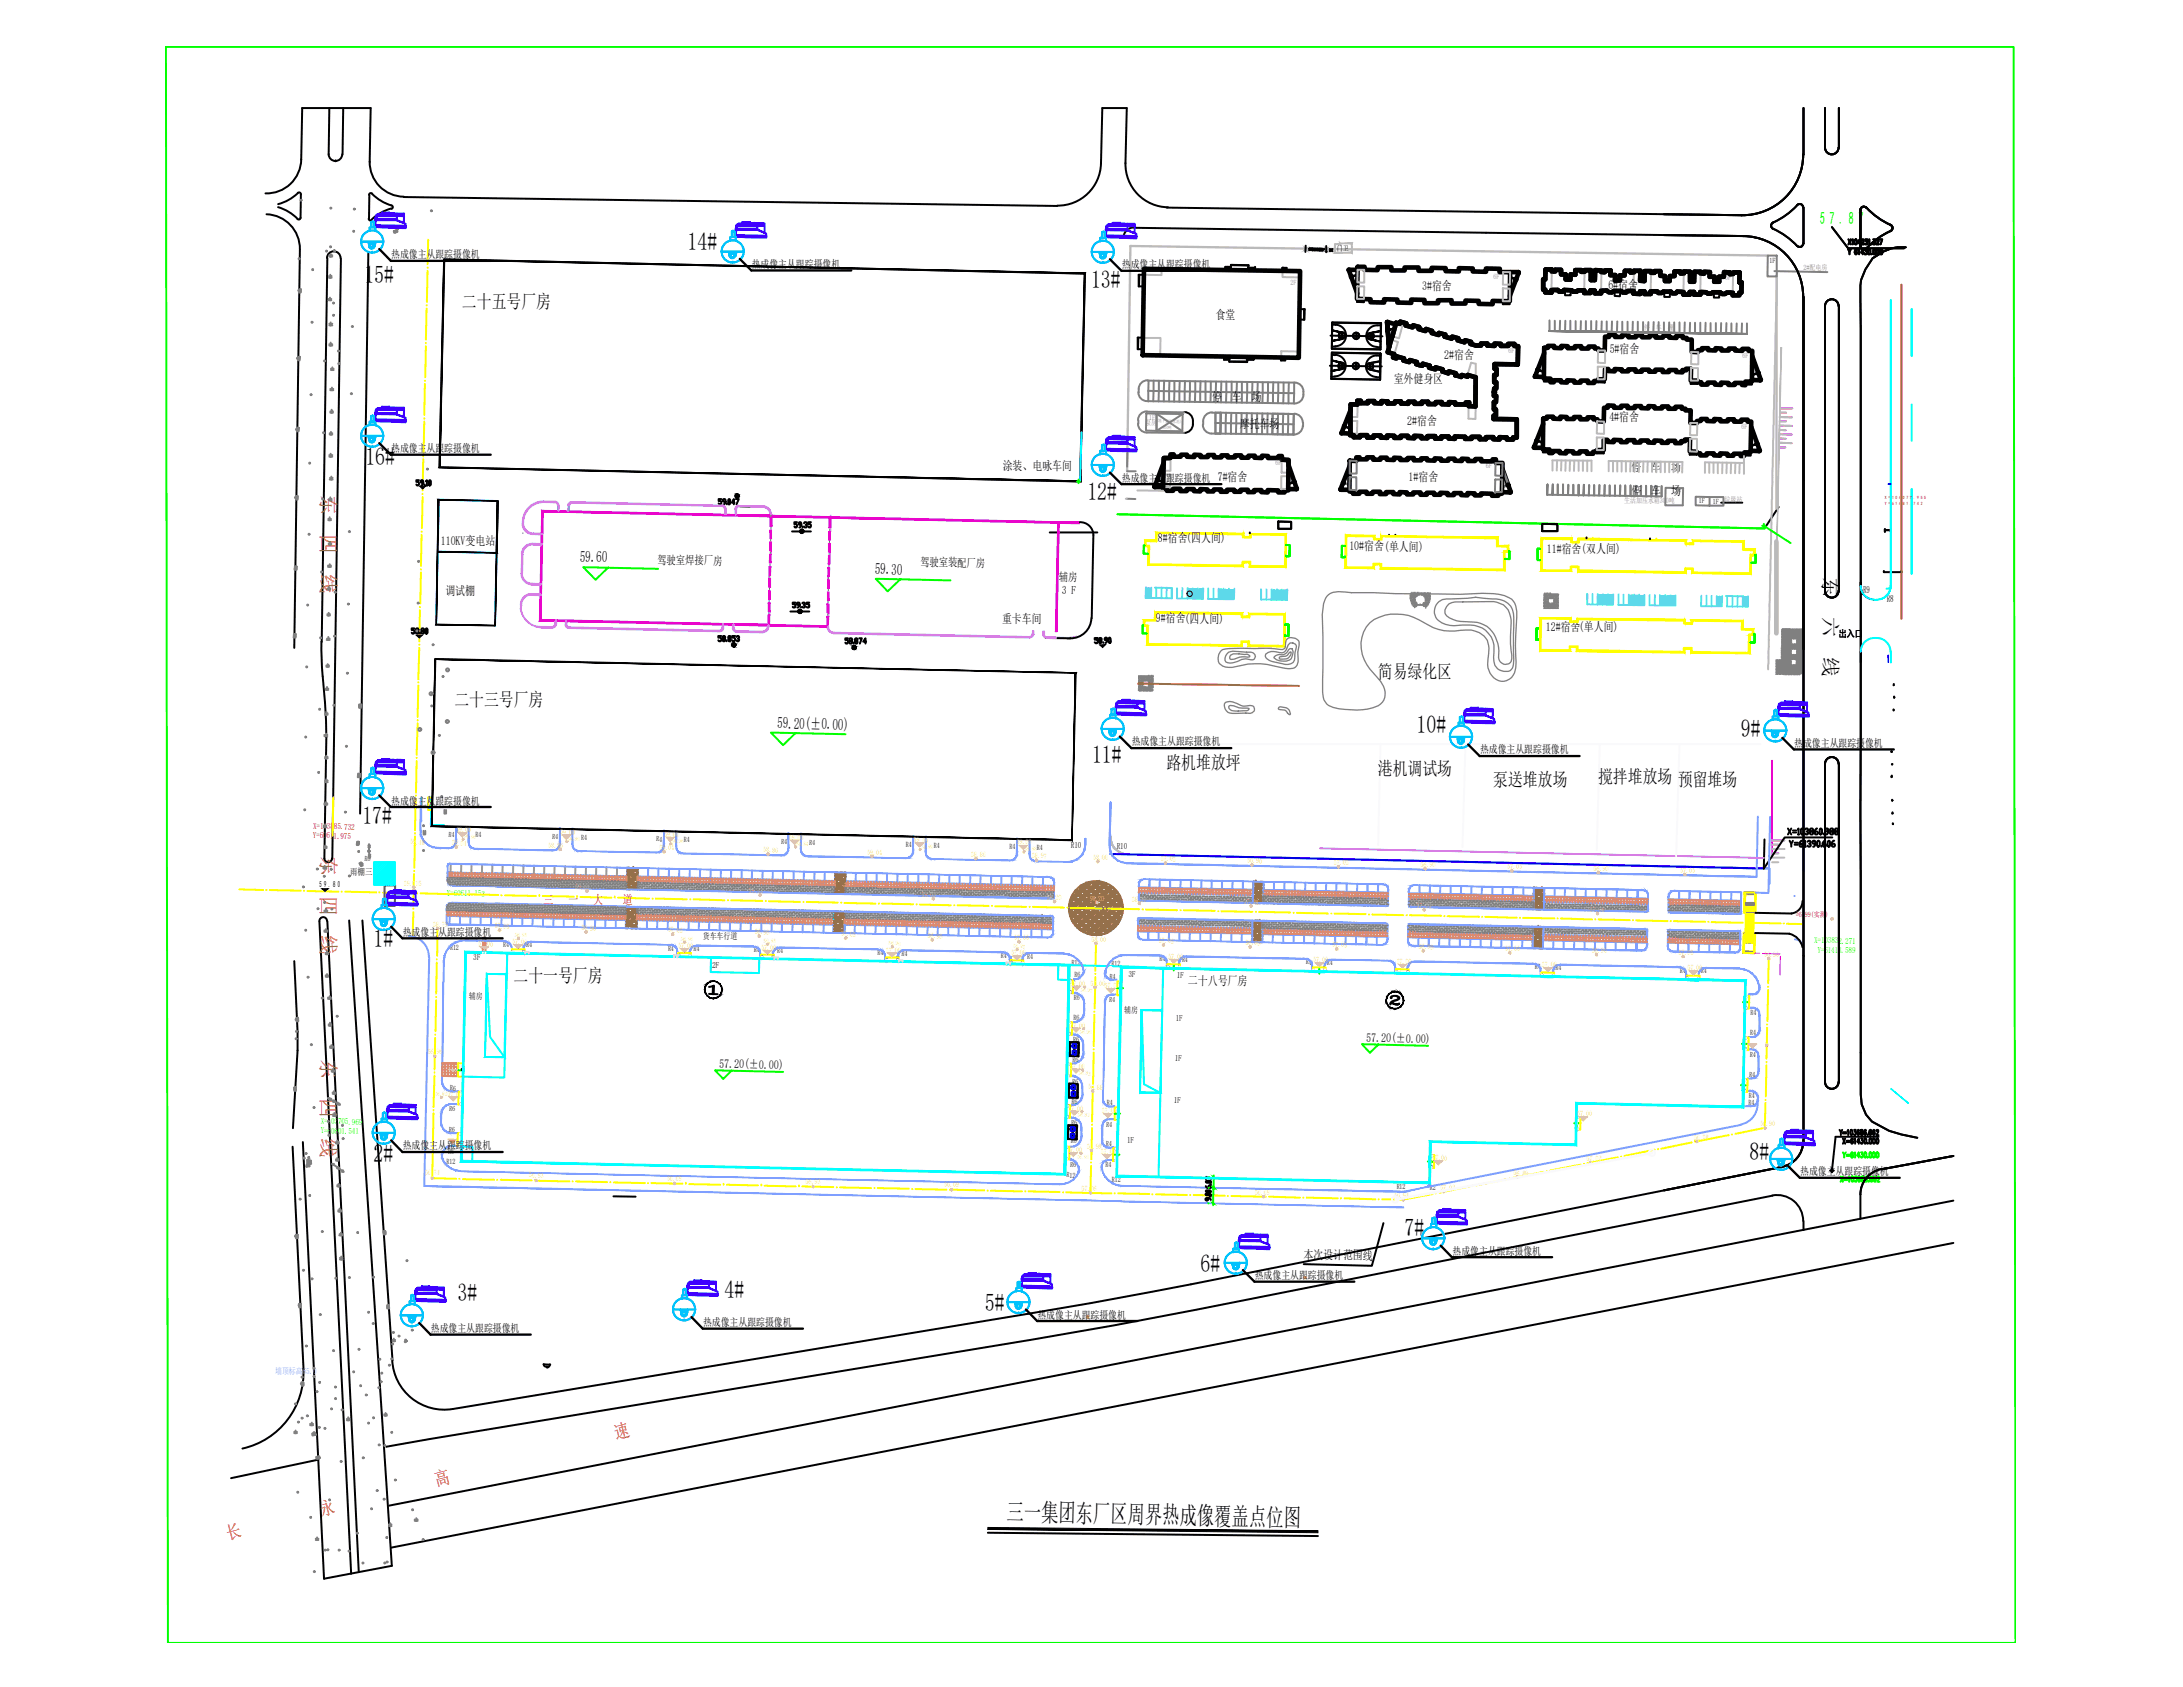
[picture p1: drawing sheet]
<svg xmlns="http://www.w3.org/2000/svg" width="279mm" height="216mm" viewBox="0 0 279 216" stroke-linecap="round" stroke-linejoin="round" font-family="sans-serif">
<defs><g id="words">
<g font-size="4">
<text x="90" y="128.4">1</text>
<text x="177.1" y="129.8">2</text>
</g>
<g font-size="3.2">
<text x="88" y="32">14#</text>
<text x="46.6" y="36.3">15#</text>
<text x="139.6" y="36.9">13#</text>
<text x="46.8" y="59.5">16#</text>
<text x="139.2" y="64">12#</text>
<text x="181.3" y="93.8">10#</text>
<text x="222.8" y="94.3">9#</text>
<text x="139.8" y="97.6">11#</text>
<text x="46.4" y="105.5">17#</text>
<text x="47.8" y="121.2">1#</text>
<text x="47.8" y="148.7">2#</text>
<text x="223.9" y="148.4">8#</text>
<text x="179.8" y="158.2">7#</text>
<text x="58.6" y="166.5">3#</text>
<text x="92.7" y="166.1">4#</text>
<text x="126.1" y="167.8">5#</text>
<text x="153.7" y="162.8">6#</text>
<text x="128.8" y="194.5" transform="rotate(1 128.8 194.5)">三一集团东厂区周界热成像覆盖点位图</text>
</g>
<g font-size="2.5" fill="#f00">
<text x="41.1" y="63.3" transform="rotate(90 41.1 63.3)">东</text>
<text x="41.1" y="68.4" transform="rotate(90 41.1 68.4)">四</text>
<text x="41.1" y="73.5" transform="rotate(90 41.1 73.5)">线</text>
<text x="41.1" y="109.5" transform="rotate(90 41.1 109.5)">东</text>
<text x="41.1" y="114.6" transform="rotate(90 41.1 114.6)">四</text>
<text x="41.1" y="119.7" transform="rotate(90 41.1 119.7)">线</text>
<text x="41.1" y="135.5" transform="rotate(90 41.1 135.5)">东</text>
<text x="41.1" y="140.6" transform="rotate(90 41.1 140.6)">四</text>
<text x="41.1" y="145.6" transform="rotate(90 41.1 145.6)">线</text>
</g>
<g font-size="2.5">
<text x="233.4" y="73.9" transform="rotate(90 233.4 73.9)">东</text>
<text x="233.4" y="79" transform="rotate(90 233.4 79)">六</text>
<text x="233.4" y="84" transform="rotate(90 233.4 84)">线</text>
</g>
<g font-size="2.4">
<text x="59.1" y="39.4">二十五号厂房</text>
<text x="176.3" y="86.7">简易绿化区</text>
<text x="58.2" y="90.4">二十三号厂房</text>
<text x="149.3" y="98.4">路机堆放坪</text>
<text x="176.3" y="99.1">港机调试场</text>
<text x="191.1" y="100.5">泵送堆放场</text>
<text x="204.5" y="100.1">搅拌堆放场 预留堆场</text>
<text x="65.7" y="125.7">二十一号厂房</text>
</g>
<g font-size="2.4" fill="#f00">
<text x="78.9" y="184.1" transform="rotate(-15 78.9 184.1)">速</text>
<text x="55.9" y="190.1" transform="rotate(-15 55.9 190.1)">高</text>
<text x="29.2" y="197.1" transform="rotate(-15 29.2 197.1)">长</text>
<text x="41.2" y="194" transform="rotate(-15 41.2 194)">永</text>
</g>
<g font-size="2.2" fill="#0f0">
<text x="232.9" y="28.6" transform="rotate(1 232.9 28.6)">5.7</text>
<text x="234.2" y="28.6" transform="rotate(1 234.2 28.6)">78</text>
</g>
<g font-size="2">
<text x="74.2" y="71.9" transform="rotate(1 74.2 71.9)">59.60</text>
<text x="112" y="73.5" transform="rotate(1 112 73.5)">59.30</text>
<text x="99.5" y="93.2" transform="rotate(1 99.5 93.2)">59.20(±0.00)</text>
</g>
<g font-size="1.6">
<text x="155.6" y="40.8">食堂</text>
<text x="182" y="37.1">3#宿舍</text>
<text x="205.9" y="36.9">6#宿舍</text>
<text x="184.9" y="45.9">2#宿舍</text>
<text x="206" y="45.2">5#宿舍</text>
<text x="155.1" y="51.3">停</text>
<text x="157.7" y="51.3">车</text>
<text x="160.2" y="51.3">场</text>
<text x="178.4" y="49">室外健身区</text>
<text x="206" y="53.9">4#宿舍</text>
<text x="158.7" y="54.8">摩托车场</text>
<text x="180.1" y="54.3">2#宿舍</text>
<text x="128.3" y="60.1">涂装、电咏车间</text>
<text x="180.3" y="61.5">1#宿舍</text>
<text x="208.8" y="63.4">停</text>
<text x="208.8" y="60.3">停</text>
<text x="211.4" y="63.4">车</text>
<text x="211.4" y="60.3">车</text>
<text x="213.9" y="63.4">场</text>
<text x="213.9" y="60.3">场</text>
<text x="56.4" y="69.8">110KV变电站</text>
<text x="148.2" y="69.4">8#宿舍(四人间)</text>
<text x="172.7" y="70.4">10#宿舍(单人间)</text>
<text x="198" y="70.7">11#宿舍(双人间)</text>
<text x="57" y="76.1">调试棚</text>
<text x="128.3" y="79.8">重卡车间</text>
<text x="147.9" y="79.6">9#宿舍(四人间)</text>
<text x="197.9" y="80.7">12#宿舍(单人间)</text>
<text x="152" y="126" transform="rotate(1 152 126)">二十八号厂房</text>
<text x="92.1" y="136.6" transform="rotate(1 92.1 136.6)">57.20(±0.00)</text>
<text x="174.9" y="133.3" transform="rotate(1 174.9 133.3)">57.20(±0.00)</text>
<text x="166.8" y="161.1" transform="rotate(1 166.8 161.1)">本次设计范围线</text>
</g>
<g font-size="1.6" fill="#f00">
<text x="69.6" y="115.7">三</text>
<text x="72.8" y="115.7">一</text>
<text x="75.9" y="115.7">大</text>
<text x="79.7" y="115.7">道</text>
</g>
<g font-size="1.5">
<text x="84.1" y="72.1" transform="rotate(1 84.1 72.1)">驾驶室焊接厂房</text>
<text x="117.8" y="72.4" transform="rotate(1 117.8 72.4)">驾驶室装配厂房</text>
<text x="135.5" y="74.3" transform="rotate(1 135.5 74.3)">辅房</text>
<text x="135.9" y="76" transform="rotate(2 135.9 76)">3F</text>
</g>
<g font-size="1.4">
<text x="50.1" y="33">热成像主从跟踪摄像机</text>
<text x="96.2" y="34.3">热成像主从跟踪摄像机</text>
<text x="143.6" y="34.4">热成像主从跟踪摄像机</text>
<text x="50.1" y="57.9">热成像主从跟踪摄像机</text>
<text x="143.6" y="61.6">热成像主从跟踪摄像机 7#宿舍</text>
<text x="144.9" y="95.4">热成像主从跟踪摄像机</text>
<text x="229.6" y="95.6">热成像主从跟踪摄像机</text>
<text x="189.4" y="96.4">热成像主从跟踪摄像机</text>
<text x="50.1" y="103">热成像主从跟踪摄像机</text>
<text x="51.5" y="119.7">热成像主从跟踪摄像机</text>
<text x="51.5" y="147.1">热成像主从跟踪摄像机</text>
<text x="230.4" y="150.4">热成像主从跟踪摄像机</text>
<text x="185.9" y="160.6">热成像主从跟踪摄像机</text>
<text x="160.6" y="163.7">热成像主从跟踪摄像机</text>
<text x="55.1" y="170.5">热成像主从跟踪摄像机</text>
<text x="90" y="169.7">热成像主从跟踪摄像机</text>
<text x="132.8" y="168.8">热成像主从跟踪摄像机</text>
</g>
<g font-size="1.3">
<text x="238.4" y="75.9">R9</text>
<text x="241.5" y="77.1">R8</text>
<text x="235.4" y="81.5">出入口</text>
</g>
<text font-size="1.2" x="44.8" y="112">雨棚三</text>
<g font-size="1.1" fill="#f00">
<text x="40" y="107.3" transform="rotate(1 40 107.3)">Y=60611.975</text>
<text x="40.1" y="106.1" transform="rotate(1 40.1 106.1)">X=103885.732</text>
</g>
<g font-size="1.1">
<text x="40.9" y="113.5">59.80</text>
<text x="137.1" y="108.5" transform="rotate(2 137.1 108.5)">R10</text>
<text x="142.9" y="108.6" transform="rotate(2 142.9 108.6)">R10</text>
<text x="60.6" y="122.9" transform="rotate(3 60.6 122.9)">3F</text>
<text x="89.9" y="120.1" transform="rotate(1 89.9 120.1)">货车车行道</text>
<text x="91.1" y="123.9" transform="rotate(3 91.1 123.9)">2F</text>
<text x="144.4" y="125" transform="rotate(3 144.4 125)">3F</text>
<text x="150.6" y="125.2" transform="rotate(3 150.6 125.2)">1F</text>
<text x="60" y="127.8" transform="rotate(1 60 127.8)">辅房</text>
<text x="143.9" y="129.7">辅房</text>
<text x="150.5" y="130.6">1F</text>
<text x="150.4" y="135.8" transform="rotate(3 150.4 135.8)">1F</text>
<text x="150.2" y="141.1" transform="rotate(3 150.2 141.1)">1F</text>
<text x="144.3" y="146.2">1F</text>
</g>
<g font-size="1.1" fill="#0f0">
<text x="57.2" y="114.6" transform="rotate(1 57.2 114.6)">Y=60611.153</text>
<text x="232.2" y="120.7" transform="rotate(1 232.2 120.7)">X=103832.271</text>
<text x="232.6" y="121.9" transform="rotate(1 232.6 121.9)">Y=61413.589</text>
<text x="41" y="143.8" transform="rotate(1 41 143.8)">X=103705.969</text>
<text x="41" y="145.1" transform="rotate(1 41 145.1)">Y=60601.541</text>
</g>
<text font-size="1.1" fill="#7f9fff" x="35.2" y="175.8">墙顶标高65.0</text>
<g font-size="1">
<text x="171.1" y="32.2">门卫</text>
<text x="226.5" y="33.6">1F</text>
<text x="217.5" y="64.4">1F</text>
<text x="219.2" y="64.5">1F</text>
<text x="57.4" y="107.1" transform="rotate(3 57.4 107.1)">R4</text>
<text x="60.9" y="107.2">R4</text>
<text x="70.7" y="107.4" transform="rotate(3 70.7 107.4)">R4</text>
<text x="74.4" y="107.5">R4</text>
<text x="84" y="107.7" transform="rotate(3 84 107.7)">R4</text>
<text x="87.5" y="107.8">R4</text>
<text x="46.6" y="110.2" transform="rotate(3 46.6 110.2)">R6</text>
<text x="100" y="108" transform="rotate(3 100 108)">R4</text>
<text x="103.6" y="108.1" transform="rotate(3 103.6 108.1)">R4</text>
<text x="115.9" y="108.4">R4</text>
<text x="119.5" y="108.5">R4</text>
<text x="129.2" y="108.7">R4</text>
<text x="132.7" y="108.7">R4</text>
<text x="57.6" y="121.5">R12</text>
<text x="64.4" y="121.1">R4</text>
<text x="67.3" y="121.2" transform="rotate(3 67.3 121.2)">R4</text>
<text x="85.5" y="121.7">R4</text>
<text x="88.8" y="121.7" transform="rotate(3 88.8 121.7)">R4</text>
<text x="96.5" y="121.9" transform="rotate(3 96.5 121.9)">R4</text>
<text x="99.5" y="121.9">R4</text>
<text x="112.3" y="122.2">R4</text>
<text x="115.4" y="122.3" transform="rotate(3 115.4 122.3)">R4</text>
<text x="128.1" y="122.6">R4</text>
<text x="131.5" y="122.7">R4</text>
<text x="137.1" y="123.5" transform="rotate(2 137.1 123.5)">R12</text>
<text x="137.5" y="125.1">R6</text>
<text x="142" y="125.3" transform="rotate(3 142 125.3)">R4</text>
<text x="142.3" y="123.6">R12</text>
<text x="148.4" y="123">R4</text>
<text x="151.3" y="123.1">R4</text>
<text x="167.1" y="123.4" transform="rotate(3 167.1 123.4)">R4</text>
<text x="169.8" y="123.5">R4</text>
<text x="196.5" y="124.1">R4</text>
<text x="199.1" y="124.1">R4</text>
<text x="215" y="124.5" transform="rotate(3 215 124.5)">R4</text>
<text x="217.7" y="124.6">R4</text>
<text x="137.4" y="130.5">R6</text>
<text x="137.4" y="128">R6</text>
<text x="142" y="128.2" transform="rotate(3 142 128.2)">R4</text>
<text x="224.1" y="129.9">R4</text>
<text x="137.3" y="135.9">R6</text>
<text x="137.4" y="133.3">R6</text>
<text x="223.9" y="137.8" transform="rotate(3 223.9 137.8)">R4</text>
<text x="224" y="135.3" transform="rotate(3 224 135.3)">R4</text>
<text x="224" y="132.4">R4</text>
<text x="57.5" y="142.1" transform="rotate(3 57.5 142.1)">R6</text>
<text x="57.6" y="139.6" transform="rotate(3 57.6 139.6)">R6</text>
<text x="137.1" y="144" transform="rotate(3 137.1 144)">R6</text>
<text x="137.1" y="141.3" transform="rotate(3 137.1 141.3)">R6</text>
<text x="137.2" y="138.7" transform="rotate(3 137.2 138.7)">R6</text>
<text x="141.7" y="141.4">R4</text>
<text x="223.8" y="141.4">R4</text>
<text x="223.8" y="140.5">R4</text>
<text x="57.1" y="149">R12</text>
<text x="57.3" y="147.7">R6</text>
<text x="57.4" y="144.9" transform="rotate(3 57.4 144.9)">R6</text>
<text x="137" y="149.4" transform="rotate(3 137 149.4)">R6</text>
<text x="137.1" y="146.2">R6</text>
<text x="141.5" y="149.3">R4</text>
<text x="141.5" y="146.7" transform="rotate(3 141.5 146.7)">R4</text>
<text x="141.6" y="144.2" transform="rotate(3 141.6 144.2)">R4</text>
<text x="136.5" y="150.7" transform="rotate(2 136.5 150.7)">R12</text>
<text x="142.3" y="151.3">R12</text>
<text x="178.8" y="152.1">R12</text>
<text x="183" y="152.3">R2</text>
</g>
<g font-size="1" fill="#808080">
<text x="191.2" y="35.7">6F</text>
<text x="220.8" y="35.8">6F</text>
<text x="230.8" y="34.6" transform="rotate(1 230.8 34.6)">2#配电房</text>
<text x="165.2" y="36.4">2F</text>
<text x="193.1" y="45.2">6F</text>
<text x="210.4" y="42.2" transform="rotate(1 210.4 42.2)">停 车 棚</text>
<text x="223" y="45.8">6F</text>
<text x="147.1" y="53.7">1F</text>
<text x="146.6" y="54.4" transform="rotate(2 146.6 54.4)">泵房</text>
<text x="163.3" y="59.5">6F</text>
<text x="190.2" y="59.9" transform="rotate(3 190.2 59.9)">6F</text>
<text x="222.9" y="54.8">6F</text>
<text x="207.9" y="64.3" transform="rotate(1 207.9 64.3)">生活加压水箱300吨</text>
<text x="214.4" y="63.3">1F</text>
<text x="220.7" y="64.2" transform="rotate(1 220.7 64.2)">垃圾站</text>
</g>
<g font-size="1" fill="#ffbf7f">
<text x="58.4" y="106.5" transform="rotate(1 58.4 106.5)">59.00</text>
<text x="71.7" y="106.8" transform="rotate(1 71.7 106.8)">59.00</text>
<text x="85" y="107.1" transform="rotate(1 85 107.1)">59.00</text>
<text x="101" y="107.5" transform="rotate(1 101 107.5)">59.00</text>
<text x="116.9" y="107.8" transform="rotate(1 116.9 107.8)">59.00</text>
<text x="51.7" y="113.4" transform="rotate(1 51.7 113.4)">59.715</text>
<text x="52.5" y="108.1" transform="rotate(1 52.5 108.1)">59.48</text>
<text x="57.8" y="108.2" transform="rotate(1 57.8 108.2)">59.04</text>
<text x="70.2" y="108.5" transform="rotate(1 70.2 108.5)">58.86</text>
<text x="73.6" y="113.8" transform="rotate(1 73.6 113.8)">59.03</text>
<text x="84.4" y="108.8" transform="rotate(1 84.4 108.8)">59.04</text>
<text x="97.7" y="109.1" transform="rotate(1 97.7 109.1)">58.86</text>
<text x="111" y="109.4" transform="rotate(1 111 109.4)">59.04</text>
<text x="124.3" y="109.7" transform="rotate(1 124.3 109.7)">58.86</text>
<text x="130.1" y="108" transform="rotate(1 130.1 108)">59.00</text>
<text x="132.1" y="109.8" transform="rotate(1 132.1 109.8)">58.97</text>
<text x="139.9" y="110" transform="rotate(1 139.9 110)">58.00</text>
<text x="148.6" y="110.2" transform="rotate(1 148.6 110.2)">57.05</text>
<text x="159.6" y="110.5" transform="rotate(1 159.6 110.5)">56.90</text>
<text x="170.7" y="110.7" transform="rotate(1 170.7 110.7)">57.05</text>
<text x="181.8" y="111" transform="rotate(1 181.8 111)">56.90</text>
<text x="192.9" y="111.2" transform="rotate(1 192.9 111.2)">57.05</text>
<text x="203.9" y="111.4" transform="rotate(1 203.9 111.4)">56.90</text>
<text x="215" y="111.7" transform="rotate(1 215 111.7)">57.05</text>
<text x="55.4" y="118.6" transform="rotate(1 55.4 118.6)">58.79</text>
<text x="63.3" y="118.8" transform="rotate(1 63.3 118.8)">57.05</text>
<text x="74.4" y="119.1" transform="rotate(1 74.4 119.1)">56.90</text>
<text x="85.5" y="119.3" transform="rotate(1 85.5 119.3)">57.05</text>
<text x="95.8" y="114.3" transform="rotate(1 95.8 114.3)">59.33</text>
<text x="96.6" y="119.6" transform="rotate(1 96.6 119.6)">56.90</text>
<text x="107.6" y="119.8" transform="rotate(1 107.6 119.8)">57.05</text>
<text x="117.9" y="114.8" transform="rotate(1 117.9 114.8)">59.03</text>
<text x="134" y="115.1" transform="rotate(1 134 115.1)">58.20</text>
<text x="139.4" y="115.3" transform="rotate(1 139.4 115.3)">58.20</text>
<text x="144.9" y="115.4" transform="rotate(1 144.9 115.4)">58.20</text>
<text x="159.2" y="115.7" transform="rotate(1 159.2 115.7)">57.38</text>
<text x="181.3" y="116.2" transform="rotate(1 181.3 116.2)">57.03</text>
<text x="203.5" y="116.7" transform="rotate(1 203.5 116.7)">57.38</text>
<text x="61.2" y="121.1" transform="rotate(1 61.2 121.1)">57.00</text>
<text x="65.6" y="120.8" transform="rotate(1 65.6 120.8)">57.00</text>
<text x="86.8" y="121.3" transform="rotate(1 86.8 121.3)">57.00</text>
<text x="97.4" y="121.6" transform="rotate(1 97.4 121.6)">57.00</text>
<text x="113.4" y="121.9" transform="rotate(1 113.4 121.9)">57.00</text>
<text x="118.7" y="120.1" transform="rotate(1 118.7 120.1)">56.90</text>
<text x="129.4" y="122.2" transform="rotate(1 129.4 122.2)">57.00</text>
<text x="129.8" y="120.3" transform="rotate(1 129.8 120.3)">57.05</text>
<text x="139.7" y="120.6" transform="rotate(1 139.7 120.6)">58.00</text>
<text x="148.3" y="120.7" transform="rotate(1 148.3 120.7)">57.05</text>
<text x="149.5" y="122.7" transform="rotate(1 149.5 122.7)">57.00</text>
<text x="159.4" y="121" transform="rotate(1 159.4 121)">56.90</text>
<text x="168.1" y="123.1" transform="rotate(1 168.1 123.1)">57.00</text>
<text x="170.5" y="121.2" transform="rotate(1 170.5 121.2)">57.05</text>
<text x="178.8" y="123.3" transform="rotate(1 178.8 123.3)">57.00</text>
<text x="181.6" y="121.5" transform="rotate(1 181.6 121.5)">56.90</text>
<text x="192.6" y="121.7" transform="rotate(1 192.6 121.7)">57.05</text>
<text x="197.3" y="123.8" transform="rotate(1 197.3 123.8)">57.00</text>
<text x="203.7" y="121.9" transform="rotate(1 203.7 121.9)">56.90</text>
<text x="214.8" y="122.2" transform="rotate(1 214.8 122.2)">57.05</text>
<text x="216" y="124.1" transform="rotate(1 216 124.1)">57.00</text>
<text x="225.8" y="122.5" transform="rotate(1 225.8 122.5)">56.90</text>
<text x="137" y="126.1" transform="rotate(1 137 126.1)">57.00</text>
<text x="137" y="131.5" transform="rotate(1 137 131.5)">57.00</text>
<text x="139.6" y="126.1" transform="rotate(1 139.6 126.1)">57.06</text>
<text x="141.4" y="126.4" transform="rotate(1 141.4 126.4)">57.00</text>
<text x="54.7" y="134.9" transform="rotate(1 54.7 134.9)">56.96</text>
<text x="57.2" y="136.8" transform="rotate(1 57.2 136.8)">57.00</text>
<text x="136.9" y="136.8" transform="rotate(1 136.9 136.8)">57.00</text>
<text x="57.3" y="140.3" transform="rotate(1 57.3 140.3)">57.00</text>
<text x="136.7" y="142.1" transform="rotate(1 136.7 142.1)">57.00</text>
<text x="139.3" y="139.4" transform="rotate(1 139.3 139.4)">56.88</text>
<text x="141" y="142.4" transform="rotate(1 141 142.4)">57.00</text>
<text x="201.9" y="142.8">57.00</text>
<text x="136.6" y="147.4" transform="rotate(1 136.6 147.4)">57.00</text>
<text x="139.1" y="147" transform="rotate(1 139.1 147)">56.98</text>
<text x="140.9" y="147.6" transform="rotate(1 140.9 147.6)">57.00</text>
<text x="183.3" y="148.5" transform="rotate(1 183.3 148.5)">57.00</text>
<text x="203.1" y="148.6" transform="rotate(1 203.1 148.6)">57.02</text>
<text x="216.8" y="145.9" transform="rotate(1 216.8 145.9)">56.78</text>
<text x="225.3" y="144.1" transform="rotate(1 225.3 144.1)">56.90</text>
<text x="54.4" y="150.4" transform="rotate(1 54.4 150.4)">56.74</text>
<text x="67.7" y="150.7" transform="rotate(1 67.7 150.7)">56.93</text>
<text x="85.4" y="151.1" transform="rotate(1 85.4 151.1)">56.69</text>
<text x="103.1" y="151.5" transform="rotate(1 103.1 151.5)">56.93</text>
<text x="120.8" y="151.9" transform="rotate(1 120.8 151.9)">56.69</text>
<text x="138.4" y="152.4" transform="rotate(1 138.4 152.4)">57.06</text>
<text x="160.6" y="152.9" transform="rotate(1 160.6 152.9)">56.69</text>
<text x="178.4" y="153.3" transform="rotate(1 178.4 153.3)">56.94</text>
<text x="184.3" y="152.3" transform="rotate(1 184.3 152.3)">57.02</text>
<text x="193.7" y="150.4" transform="rotate(1 193.7 150.4)">56.89</text>
</g>
<text font-size="1" fill="#f00" x="229.9" y="117.3" transform="rotate(1 229.9 117.3)">56.99(实测)</text>
<g font-size=".8" fill="#ffbf7f">
<text x="59.4" y="107.3" transform="rotate(2 59.4 107.3)">58.96</text>
<text x="72.7" y="107.6" transform="rotate(2 72.7 107.6)">58.80</text>
<text x="86" y="107.9" transform="rotate(2 86 107.9)">58.96</text>
<text x="101.9" y="108.3" transform="rotate(2 101.9 108.3)">58.84</text>
<text x="117.9" y="108.6">58.89</text>
<text x="131.2" y="108.9">58.88</text>
<text x="65.9" y="119.9" transform="rotate(2 65.9 119.9)">56.95</text>
<text x="87.2" y="120.4" transform="rotate(2 87.2 120.4)">56.96</text>
<text x="97.8" y="120.6">56.85</text>
<text x="113.7" y="121" transform="rotate(2 113.7 121)">56.90</text>
<text x="129.7" y="121.4" transform="rotate(2 129.7 121.4)">56.97</text>
<text x="138.3" y="127" transform="rotate(2 138.3 127)">56.97</text>
<text x="138.1" y="137.6" transform="rotate(2 138.1 137.6)">56.83</text>
<text x="138.2" y="132.3" transform="rotate(2 138.2 132.3)">56.90</text>
<text x="55.7" y="140.3" transform="rotate(2 55.7 140.3)">56.82</text>
<text x="138" y="142.9" transform="rotate(2 138 142.9)">56.83</text>
<text x="137.9" y="148.3" transform="rotate(2 137.9 148.3)">56.90</text>
</g>
<g font-size=".6" fill="#808080">
<text x="148" y="54" transform="rotate(2 148 54)">(地下消防水池)</text>
<text x="148.8" y="54.8">500吨</text>
</g>
<g font-size=".6" fill="#b80000">
<text x="241.2" y="63.9">X=104077.955</text>
<text x="241.2" y="64.7">Y=61481.742</text>
</g>
</g></defs>
<g fill="none" stroke="#000" stroke-width=".25">
<path d="M42.1 19.7a.87 .87 0 0 0 .8 .9 .87 .87 0 0 0 .9-.9M42.1 13.8v6M43.9 13.8l-.1 6M230.8 19.8a7.8 7.8 0 0 1-7.9 7.7M230.8 13.8v6M233.6 18.9a.87 .87 0 0 0 .8 .9 .87 .87 0 0 0 .9-.9M233.6 13.8v5.1M235.4 13.8v5.1M34.1 27.4a4.4 4.4 0 0 1 4.3 4.5M35.6 26.5l1.3 .6 1.2 .9M38.1 24.7a.23 .23 0 0 1 .3-.1 .23 .23 0 0 1 .1 .3M38.1 24.7l-1.1 .9-1.4 .5"/>
<path d="M38.4 31.9l-.7 51M38.5 24.9v3a.23 .23 0 0 1-.2 .2 .23 .23 0 0 1-.2-.1M38.6 20.4a4.4 4.4 0 0 1-4.6 4.3M38.6 20.4l.1-6.6h8.7l-.1 6.9M41.9 33a.87 .87 0 0 1 .8-.8 .87 .87 0 0 1 .9 .8M41.9 33l-.7 49.2M42.8 32.2h.1M43 20.6h.1M43.6 33.1l-1.1 76.8M47.1 32.2l-1 71.9M47.2 28a.23 .23 0 0 0 .1 .2 .23 .23 0 0 0 .3 0M47.3 25l-.1 3"/>
<path d="M47.3 20.7a4.4 4.4 0 0 0 4.4 4.5M47.6 24.8l1.2 .9 1.3 .6M47.6 24.8a.23 .23 0 0 0-.2-.1 .23 .23 0 0 0-.2 .2M50.1 26.7l-1.4 .5-1.1 .9M50.1 26.3l.2 .2-.2 .2M51.7 25.2l83.6 1.2M135.3 26.3a5.5 5.5 0 0 0 5.6-5.4l.2-7.1h3.1l-.2 7.1a5.5 5.5 0 0 0 5.5 5.6M145.1 29.1a1.33 1.33 0 0 0-1.3 1.3M145.2 29.2l78 1M149.3 26.6l73.7 .9-10-.1M223.1 30.2a7.8 7.8 0 0 1 7.7 7.8M230 26.2a.44 .44 0 0 1 .5-.1 .44 .44 0 0 1 .3 .5"/>
<path d="M230 26.3l-1.4 1.2-1.7 1a.44 .44 0 0 0-.2 .4 .44 .44 0 0 0 .3 .4l1.6 .9 1.4 1.3M230.8 31.2a.44 .44 0 0 1-.3 .4 .44 .44 0 0 1-.5-.1M230.8 38v108.1zM230.8 26.6v4.6M233.6 39.2a.87 .87 0 0 1 .8-.9 .87 .87 0 0 1 .9 .9M233.6 39.2v36.4M235.4 39.2v36.4M238.1 26.9v4.6a.44 .44 0 0 0 .3 .4 .44 .44 0 0 0 .5-.1M238.9 26.6l1.4 1.2 1.6 1M238.9 26.6a.44 .44 0 0 0-.5-.1 .44 .44 0 0 0-.3 .4M239.7 33a5.5 5.5 0 0 1 4.2-1.3 5.5 5.5 0 0 0-4.2 1.3 6.2 6.2 0 0 0-1.6 5.2l.1 36.8M241.9 29.6l-1.6 .9-1.4 1.3"/>
<path d="M242 28.8a.44 .44 0 0 1 .2 .4 .44 .44 0 0 1-.2 .4M233.6 75.6a.87 .87 0 0 0 .8 .9 .87 .87 0 0 0 .9-.9M238.2 74.5v8.9zM41.1 82.1l.2 4.4M41.3 86.6l.3 3.3 .2 4.4-.3 15.6M233.6 97.8a.87 .87 0 0 1 .8-.9 .87 .87 0 0 1 .9 .9M233.6 97.8v40.7M235.4 97.8v40.7M238.2 83.4v56.7l.1 1.2 .5 1.3 .8 .9 2.2 1.2 1.6 .5 2 .4M238.2 83.4v1.4M40.9 117.9l4 83.5M41.5 109.9a.49 .49 0 0 0 .5 .4 .49 .49 0 0 0 .5-.4"/>
<path d="M41.9 117.8a.49 .49 0 0 0-.6-.4 .49 .49 0 0 0-.4 .5M41.9 117.9l4 83.3M44.7 117.8l5.5 82.6-8.7 1.6-2.7-55.8M46.4 117.8l3.8 56.3M224.6 119.4l4.5 .1M224.7 116.8l4.6 .1M229 119.5a2.22 2.22 0 0 1 1.7 1.7M230.7 115.3a1.59 1.59 0 0 1-1.4 1.6M37.7 123l.4 9.1v2.3l-.6 10M233.6 138.5a.87 .87 0 0 0 .8 .8 .87 .87 0 0 0 .9-.8M37.5 146.8l1.3 28.4M226.8 153a3.3 3.3 0 0 1 4 3.3"/>
<path d="M226.9 153l-73.8 14.6-10.5 2-10.4 1.8-82.8 13.8M228.1 149.3l-75.7 15.1-12.8 2.4-81.7 13.5a6.7 6.7 0 0 1-7.7-6.2M228.1 149.3l-15.1 3M230.8 146.1a3.3 3.3 0 0 1-2.7 3.2M230.8 156.3v1.1M238.1 152.9v3.1M244.5 149l5.5-1.1-9.1 1.7M250 153.7l-200.2 39M250 159.1l-199.9 39M38.8 175.2a10 10 0 0 1-7.8 10.2M40.8 186.8l-11.2 2.4"/>
</g>
<path d="M56.8 33.2l82 1.8-.6 26.6-82-1.8z" fill="none" stroke="#000" stroke-width=".25"/>
<g fill="none" stroke="#ff0" stroke-width=".25">
<path d="M54.6 39.1h.1M54.6 39.5l-.1 4M54.7 34.2v.1M54.7 34.7l-.1 3.9M54.8 30.7l-.1 3.1M54.2 58.8l-.1 4M54.2 58.4h.1M54.3 54l-.1 3.9M54.3 53.5v.1M54.4 49.1l-.1 4M54.4 48.7v.1M54.5 44.3l-.1 4"/>
<path d="M54.5 43.9h.1M53.7 78.1v4M53.7 77.7h.1M53.9 73.3l-.1 3.9M53.9 72.8v.1M54 68v.1M54 68.4l-.1 4M54.1 63.6l-.1 4M54.1 63.2h.1M53.3 97.4l-.1 4M53.3 97h.1M53.5 92.1v.1"/>
<path d="M53.5 92.6l-.2 4M53.5 87.7v4.1M53.5 87.3v.1M53.7 82.5h.1M53.7 82.9l-.2 4M30.6 113.8l3.1 .1M34.1 113.9h.1M34.5 113.9l4 .1M38.9 114h.1M39.4 114l3.9 .1M42.7 102.1l-.1 4.9M43.7 114.1h.1"/>
<path d="M44.2 114.1l4 .1M48.5 114.2h.1M49 114.2l4 .1M52.9 116.3h.1M52.9 116.7l-.1 3.1M53 111.9l-.1 4M53 111.4v.1M53.1 107l-.1 4.1M53.1 106.6v.1M53.2 102.2l-.1 4M53.2 101.8h.1M53.4 114.3h.1"/>
<path d="M53.8 114.3l5.2 .2M56 118.9v3.4M59.3 114.5h.1M59.8 114.5h4M64.2 114.6h.1M64.6 114.6l4 .1M69 114.7h.1M69.5 114.7l3.9 .1M73.9 114.8h.1M74.3 114.8l4 .1M78.7 114.9h.1M79.1 114.9l4 .1"/>
<path d="M83.5 115h.1M83.9 115l4 .1M88.3 115.1h.1M88.8 115.1l3.9 .1M93.2 115.2h.1M93.6 115.2l4 .1M98 115.3h.1M98.4 115.3l4 .1M102.8 115.4h.1M103.2 115.4l4 .1M107.6 115.5h.1M108.1 115.6h3.9"/>
<path d="M112.5 115.6h.1M112.9 115.6l4 .1M117.3 115.7h.1M117.7 115.8l4 .1M122.1 115.9h.1M122.5 115.9h4M126.9 115.9h.1M127.4 116l3.9 .1M131.8 116.1h.1M132.2 116.1h4M136.6 116.1h.1M137 116.2l4 .1"/>
<path d="M141.4 116.3h.1M141.8 116.3l4 .1M146.2 116.4h.1M146.7 116.4l4 .1M151.1 116.5h.1M151.5 116.5l4 .1M155.9 116.6h.1M156.3 116.6l4 .1M160.7 116.7h.1M161.1 116.7l4 .1M165.6 116.8h.1M166 116.8l4 .1"/>
<path d="M170.4 116.9h.1M170.8 116.9l4 .1M175.2 117h.1M175.6 117l4 .1M180 117.1h.1M180.5 117.1l4 .1M184.9 117.2h.1M185.3 117.2l4 .1M189.7 117.3h.1M190.1 117.3l4 .2M194.5 117.5h.1M194.9 117.5h4.1"/>
<path d="M199.3 117.5h.1M199.8 117.5l4 .2M204.2 117.7h.1M204.6 117.7l4 .1M209 117.8h.1M209.4 117.8l4 .1M213.8 117.9h.1M214.2 117.9l4.1 .1M218.6 118h.1M219.1 118l4 .1M223.5 118.1h.1M223.9 118.1l4 .1"/>
<path d="M228.3 118.2h.1M228.7 118.2l2.1 .1M55.6 137.7l-.1 4M55.6 137.2v.1M55.7 132.8l-.1 4M55.7 132.4h.1M55.8 128l-.1 4M55.8 127.6h.1M55.9 123.2l-.1 4M55.9 122.8h.1M139.9 139.1h.1M139.9 139.6l-.1 3.9"/>
<path d="M140 134.7l-.1 4M140 134.3h.1M140.1 129.9l-.1 4M140.1 129.4v.1M140.2 124.6v.1M140.2 125l-.1 4.1M140.3 120.8l-.1 3.4M226.1 136.3l-.1 4M226.1 135.9v.1M226.2 131.5l-.1 4M226.2 131.1h.1M226.3 126.7l-.1 4"/>
<path d="M226.3 126.3h.1M226.4 122.7l-.1 3.1M55.4 147.3l-.1 3.5 3.1 .1M55.4 146.9h.1M55.5 142.5l-.1 4M55.5 142.1h.1M58.8 150.9h.1M59.3 150.9l3.9 .1M63.6 151h.1M64.1 151l4 .1M68.4 151.1h.1M68.9 151.1l4 .1"/>
<path d="M73.3 151.2h.1M73.7 151.2l4 .1M78.1 151.3h.1M78.6 151.3l3.9 .1M82.9 151.4h.1M83.4 151.4l4 .1M87.8 151.5h.1M88.2 151.5l4 .1M92.6 151.6h.1M93 151.6l4 .1M97.4 151.7h.1M97.9 151.8h3.9"/>
<path d="M102.3 151.8h.1M102.7 151.8l4 .1M107.1 152h.1M107.5 152h4M111.9 152h.1M112.3 152l4 .1M116.7 152.2h.1M117.2 152.2l3.9 .1M121.6 152.3h.1M122 152.3h4M126.4 152.4h.1M126.8 152.4l4 .1"/>
<path d="M131.2 152.5h.1M131.6 152.5l4 .1M136 152.6h.1M136.5 152.6l3.1 .1M139.6 152.7h2.7M139.6 148.7v.1M139.6 149.2v3.5M139.8 144.4l-.1 4M139.8 143.9v.1M142.6 152.7h.1M143.1 152.7l4 .1M147.5 152.9h.1"/>
<path d="M147.9 152.9h4M152.3 152.9h.1M152.8 152.9l3.9 .1M157.1 153.1h.1M157.6 153.1h4M162 153.1h.1M162.4 153.1l4 .2M166.8 153.3h.1M167.2 153.3l4 .1M171.6 153.4h.1M172.1 153.4l4 .1M176.4 153.5h.1"/>
<path d="M183.4 152.8l-3.8 .7h-2.7M183.8 152.7h.1M188.1 151.8l-3.9 .8M188.5 151.8h.1M192.9 150.9l-4 .8M193.2 150.8h.1M197.6 150l-3.9 .7M198 149.9h.1M202.3 149l-3.9 .8M202.7 149h.1M207.1 148.1l-4 .8M207.5 148h.1"/>
<path d="M211.8 147.1l-3.9 .8M212.2 147.1h.1M216.5 146.2l-3.9 .8M216.9 146.1h.1M221.3 145.3l-3.9 .7M221.6 145.2h.1M226 141.2l-.1 3.1-3.8 .8M226 140.7v.1"/>
</g>
<g fill="none" stroke="#f0f" stroke-width=".25">
<path d="M227.7 56.1l.8 .1M227.7 57.3h.8M227.7 56.7h1.6M227.8 53.9h.8M227.8 55l.7 .1M227.8 53.4h1.5M227.8 54.5h1.5M227.8 55.6h1.5M227.8 52.3h1.6M227.8 52.8h.8M226.8 107.6h1.6M226.8 108.1h.8"/>
<path d="M226.8 109.2h.8M226.8 108.7h1.6"/>
</g>
<path d="M226.8 97.3l.1 12.2zM226.8 97.3l.1 12.2z" fill="#f0f" stroke="#f0f" stroke-width=".13"/>
<!-- layer: DIM_ELEV -->
<path d="M77.8 72.6l-1.6 1.6-1.5-1.6 9.5 .2M115.3 74.1l-1.7 1.6-1.5-1.6 9.6 .2M101.8 93.8l-1.6 1.6-1.5-1.6 9.5 .2M93.6 137l-1 1.1-1.1-1.1 8.7 .2M176.4 133.7l-1.1 1-1-1.1 8.5 .2" fill="none" stroke="#0f0" stroke-width=".25"/>
<g fill="#7f9fff" stroke="#7f9fff" stroke-width=".13">
<path d="M137.1 136.1v.1l.2-.1zM137.1 136.2l.2-.1v.1z"/>
<path d="M137.3 136.1h.4l-.4 .1zM137.3 136.1h.4v-.1zM137.7 136l.4-.1-.4 .2zM137.7 136l.4-.1-.1-.1zM138 135.8l.4-.2-.3 .3zM138 135.8l.4-.2h-.1zM138.6 135.2l-.2 .4h-.1zM138.5 135.2l-.2 .4 .3-.4zM138.7 134.8l-.1 .4h-.1zM138.6 134.8l-.1 .4 .2-.4z"/>
<path d="M138.6 133.8v1h.1zM138.6 133.8h.1v1z"/>
<path d="M138.7 133.3v.5h-.1zM138.5 133.4l.1 .4 .1-.5zM138.5 133l.2 .3-.2 .1zM138.4 133l.1 .4v-.4zM138.2 132.6l.3 .4h-.1zM138.2 132.6l-.1 .1 .3 .3zM137.8 132.4l.4 .2-.1 .1zM137.8 132.4l-.1 .1 .4 .2zM137.4 132.4h.4l-.1 .1zM137.4 132.4l.3 .1z"/>
<path d="M137.2 132.4h.2zM137.2 132.4h.2h-.2z"/>
<path d="M137 141.4v.1l.1-.1zM137 141.5l.1-.1v.1z"/>
<path d="M137.1 141.4h.5l-.5 .1zM137.1 141.4h.5v-.1zM137.6 141.3h.4l-.4 .1zM137.6 141.3h.4l-.1-.1zM137.9 141.2l.4-.2-.3 .3zM137.9 141.2l.4-.2-.1-.1zM138.2 140.9l.3-.3-.2 .4zM138.4 140.5l-.2 .4 .3-.3zM138.6 140.2l-.1 .4-.1-.1zM138.5 140.2l-.1 .3 .2-.3z"/>
<path d="M138.5 139.1v1.1h.1zM138.5 139.1h.1v1.1z"/>
<path d="M138.5 138.7l.1 .4h-.1zM138.4 138.7l.1 .4v-.4zM138.3 138.2l.2 .5h-.1zM138.3 138.2l-.1 .1 .2 .4zM138 138l.3 .2-.1 .1zM138 138l.2 .3zM137.7 137.7l.3 .3zM137.7 137.7v.2l.3 .1zM137.2 137.7h.5v.2zM137.2 137.7v.1l.5 .1z"/>
<path d="M137.1 137.8h.1v-.1zM137.1 137.7h.1l-.1 .1z"/>
<path d="M57.8 145.1h.8v-.1zM57.8 144.9l.8 .1-.8 .1z"/>
<path d="M56.4 143.7h.1v.4zM56.5 143.7v.4l.1-.1zM56.5 144.1l.1-.1 .1 .5zM56.6 144l.1 .5 .1-.1zM56.7 144.5l.1-.1 .2 .4zM56.8 144.4l.2 .4v-.1zM57 144.7l.3 .3-.3-.2zM57 144.7l.3 .3zM57.3 144.9l.5 .2-.5-.1zM57.3 144.9l.5 .2v-.2z"/>
<path d="M56.4 142.6v1.1h.1zM56.4 142.6h.1v1.1z"/>
<path d="M57.4 141.3h.5zM57.4 141.3v.1l.5-.1zM57 141.5l.4-.2v.1zM57 141.5h.1l.3-.1zM56.7 141.8l.3-.3h.1zM56.7 141.8h.1l.3-.3zM56.7 141.8h.1l-.3 .3zM56.8 141.8l-.3 .3 .1 .1zM56.5 142.1l.1 .1-.2 .4zM56.6 142.2l-.2 .4h.1z"/>
<path d="M57.9 141.3h.8zM57.9 141.3h.8v.1z"/>
<path d="M57.9 139.7h.8v-.1zM57.9 139.6h.8l-.8 .1z"/>
<path d="M56.5 138.3h.1v.5zM56.6 138.3v.5l.1-.1zM56.6 138.8l.1-.1 .1 .4zM56.7 138.7l.1 .4zM56.8 139.1l.3 .3zM56.8 139.1l.3 .3v-.1zM57.1 139.4v-.1l.3 .3zM57.1 139.3l.3 .3h.1zM57.5 139.6l.4 .1-.5-.1zM57.5 139.6l.4 .1v-.1z"/>
<path d="M56.7 125.7l-.2 12.6h.1zM56.7 125.7h.1l-.2 12.6z"/>
<path d="M115 122.1l-.1 .4h.1zM115 122.1v.4z"/>
<path d="M129.3 122.4v.4h.1zM129.3 122.4h.1v.4z"/>
<path d="M130.9 122.4v.5h.1zM130.9 122.4h.1v.5z"/>
<path d="M137.3 125.4v.1l.2-.1zM137.3 125.5l.2-.1v.1z"/>
<path d="M137.3 127.2h.2v-.2zM137.3 127h.2l-.2 .2z"/>
<path d="M138.8 128v.4h-.1zM138.7 128v.4l.1-.4zM138.6 127.6l.2 .4h-.1zM138.6 127.6l-.1 .1 .2 .3zM138.3 127.3l.3 .3-.1 .1zM138.3 127.3l-.1 .1 .3 .3zM137.9 127.1l.4 .2-.1 .1zM137.9 127.1v.1l.3 .2zM137.5 127l.4 .1v.1zM137.5 127v.2h.4z"/>
<path d="M138.7 128.4v1.1h.1zM138.7 128.4h.1v1.1z"/>
<path d="M137.4 130.8h.4l-.4 .1zM137.4 130.8h.4v-.1zM137.8 130.7l.4-.1-.4 .2zM137.8 130.7l.4-.1v-.1zM138.2 130.5l.3-.2-.3 .3zM138.2 130.5l.3-.2v-.1zM138.7 129.9l-.2 .4v-.1zM138.6 129.9l-.1 .3 .2-.3zM138.8 129.5l-.1 .4h-.1zM138.7 129.5l-.1 .4 .2-.4z"/>
<path d="M138.4 144l.1 .4h-.1zM138.3 144l.1 .4v-.4zM138.2 143.6l.2 .4h-.1zM138.2 143.6l.1 .4-.1-.4zM138 143.3l.2 .3zM138 143.3l-.1 .1 .3 .2zM137.6 143.1l.4 .2-.1 .1zM137.6 143.1l-.1 .1 .4 .2zM137.1 143l.5 .1-.1 .1zM137.1 143v.1l.4 .1z"/>
<path d="M136.9 143v.1l.2-.1zM136.9 143.1l.2-.1v.1z"/>
<path d="M138.4 144.4l.1 1.1v-1.1zM138.4 144.4l.1 1.1-.2-.1z"/>
<path d="M137.1 146.7l.4 .1h-.4zM137.1 146.7l.4 .1-.1-.1zM137.4 146.7l.5-.1-.4 .2zM137.4 146.7l.5-.1-.1-.1zM137.8 146.5l.4-.2-.3 .3zM137.8 146.5l.4-.2-.1-.1zM138.1 146.2l.3-.3-.2 .4zM138.3 145.9l-.2 .3 .3-.3zM138.5 145.5l-.1 .4h-.1zM138.3 145.4v.5l.2-.4z"/>
<path d="M136.8 146.8h.3v-.1zM136.8 146.7h.3l-.3 .1z"/>
<path d="M138.1 150.1l-.2 .4-.1-.1zM138 150.1l-.2 .3 .3-.3zM138.1 149.7v.4h-.1zM138 149.7v.4l.1-.4zM138.1 149.3v.4h-.1zM138 149.3v.4l.1-.4zM137.9 148.9l.2 .4h-.1zM137.8 149l.2 .3-.1-.4zM137.6 148.6l.3 .3-.1 .1zM137.6 148.6l-.1 .1 .3 .3zM137.2 148.4l.4 .2-.1 .1zM137.2 148.4l-.1 .1 .4 .2zM136.8 148.3l.4 .1-.1 .1zM136.8 148.3v.1l.3 .1z"/>
<path d="M135.6 151.5l.7 .1h-.7zM135.6 151.5l.7 .1v-.1zM136.3 151.5l.6-.2-.6 .3zM136.3 151.5l.6-.2-.1-.1zM136.8 151.2l.6-.2-.5 .3zM136.8 151.2l.6-.2v-.1zM137.4 150.9l.5-.4-.5 .5zM137.8 150.4l-.4 .5 .5-.4z"/>
<path d="M59 149.8v.1l76.6 1.6zM59 149.9l76.6 1.6v.1z"/>
<path d="M56.8 148.7v-.1l.4 .6zM56.8 148.6l.4 .6 .1-.1zM57.2 149.2l.1-.1 .4 .5zM57.3 149.1l.4 .5 .1-.1zM57.8 149.5l.5 .3-.6-.2zM57.8 149.5l.5 .3 .1-.1zM58.4 149.7l.6 .2-.7-.1zM58.4 149.7l.6 .2v-.1z"/>
<path d="M57.5 146.6l.4-.1v.2zM57.5 146.6l.1 .1h.3zM57.1 146.8l.4-.2 .1 .1zM57.1 146.8l.1 .1 .4-.2zM57.1 146.8l.1 .1-.4 .2zM56.8 147.1h.1l.3-.2zM56.8 147.1h.1l-.3 .4zM56.9 147.1l-.3 .4h.1zM56.6 147.5h.1l-.2 .4zM56.7 147.5l-.2 .4h.1zM56.5 147.9h.1v.4zM56.6 147.9v.4h.1zM56.6 148.3h.1l.1 .4zM56.7 148.3l.1 .4v-.1z"/>
<path d="M57.9 146.7h.6v-.1zM57.9 146.5l.6 .1-.6 .1z"/>
<path d="M142.1 107h.1l-.1 .6zM142.2 107l-.1 .6h.2zM142.1 107.6h.2l.1 .6zM142.3 107.6l.1 .6v-.1zM142.4 108.2v-.1l.3 .6zM142.4 108.1l.3 .6 .1-.1zM142.7 108.7l.1-.1 .4 .4zM142.8 108.6l.4 .4zM143.2 109l.5 .3zM143.2 109l.5 .3v-.1zM143.7 109.2l.6 .2-.6-.1zM143.7 109.2l.6 .2v-.1z"/>
<path d="M144.3 109.3v.1l82.2 1.7zM144.3 109.4l82.2 1.7v.1z"/>
<path d="M226.5 111.2v1.9l.1-1.9zM226.5 111.2v1.9h-.1z"/>
<path d="M58.4 105.8l.1 .7v-.7zM58.4 105.8l.1 .7h-.1z"/>
<path d="M182.9 151.3l.1 .2v-.2zM182.9 151.3l.1 .2h-.1z"/>
<path d="M182.6 151.9h.2l-.2 .1zM182.6 151.9h.2l-.1-.1zM182.7 151.8l.3-.1-.2 .2zM182.7 151.8l.3-.1h-.1zM182.9 151.7l.1-.2v.2zM182.9 151.5v.2l.1-.2z"/>
<path d="M179.8 152.6l2.8-.6v-.1zM179.8 152.4l2.8-.5-2.8 .7z"/>
<path d="M141.9 148.5h.5v-.1zM141.9 148.4h.5l-.5 .1z"/>
<path d="M141.5 148.5l.4-.1v.1zM141.5 148.5v.1l.4-.1zM141.2 148.7l.3-.2v.1zM141.2 148.7l.1 .1 .2-.2zM141.2 148.7l.1 .1-.3 .3zM141.3 148.8l-.3 .3h.1zM141 149.1h.1l-.1 .4zM141.1 149.1l-.1 .4h.1zM141 149.5h.1v.6zM141.1 149.5v.6h.1zM141.1 150.1h.1l.2 .6zM141.2 150.1l.2 .6 .1-.1zM141.4 150.7l.1-.1 .3 .5zM141.5 150.6l.3 .5 .1-.1zM141.8 151.1l.1-.1 .5 .5zM141.9 151l.5 .5v-.1zM142.4 151.4l.5 .3-.5-.2zM142.4 151.4l.5 .3 .1-.1zM143 151.6l.6 .2-.7-.1zM143 151.6l.6 .2v-.1z"/>
<path d="M143.6 151.7v.1l35.6 .7zM143.6 151.8l35.6 .7v.1z"/>
<path d="M223 141.5v.1l1.1-.1zM223 141.6l1.1-.1v.1z"/>
<path d="M224.1 141.5l.3 .1h-.3zM224.1 141.5l.3 .1v-.1zM224.4 141.5l.3-.1-.3 .2zM224.4 141.5l.3-.1-.1-.1zM224.6 141.3l.3-.2-.2 .3zM224.9 141l-.3 .3 .3-.2zM225 140.7l-.1 .4v-.1zM224.9 140.7v.3l.1-.3z"/>
<path d="M224.9 140.5v.2h.1zM224.9 140.5h.1v.2z"/>
<path d="M225.1 134.9l.1 .3h-.2zM225 134.9v.3l.1-.3zM224.9 134.6l.2 .3h-.1zM224.8 134.6l.2 .3-.1-.3zM224.6 134.4l.3 .2h-.1zM224.6 134.4l.2 .2zM224.2 134.3l.4 .1zM224.2 134.3v.1h.4z"/>
<path d="M224.3 132.7h.3l-.3 .1zM224.3 132.7h.3v-.1zM224.6 132.6l.3-.1-.3 .2zM224.6 132.6l.3-.1v-.1zM224.9 132.4l.3-.2-.3 .3zM225 132.2l-.1 .2 .3-.2zM225.2 131.9v.3h-.2zM225.1 131.9l-.1 .3 .2-.3z"/>
<path d="M223.8 134.4h.4v-.1zM223.8 134.2l.4 .1-.4 .1z"/>
<path d="M225 135.2v1.9h.1zM225 135.2h.2l-.1 1.9z"/>
<path d="M223.8 132.7l.5 .1v-.1zM223.8 132.7h.5h-.5z"/>
<path d="M225.2 129.9v2l.1-2zM225.2 129.9v2h-.1z"/>
<path d="M225.2 129.5l.1 .4h-.1zM225.1 129.6l.1 .3v-.4zM225 129.2l.2 .3-.1 .1zM225 129.2l-.1 .1 .2 .3zM224.7 129l.3 .2-.1 .1zM224.7 129l-.1 .1 .3 .2zM224.4 128.9l.3 .1-.1 .1zM224.4 128.9v.2h.2z"/>
<path d="M223.9 128.9l-.1 .1 .6-.1zM223.8 129l.6-.1v.2z"/>
<path d="M225 140.2v.3h-.1zM224.9 140.2v.3l.1-.3zM224.8 139.9l.2 .3h-.1zM224.8 139.9h-.1l.2 .3zM224.5 139.6l.3 .3h-.1zM224.5 139.6l-.1 .2 .3 .1zM224.1 139.6h.4l-.1 .2zM224.1 139.6v.1l.3 .1z"/>
<path d="M224.1 138h.4l-.4 .1zM224.1 138h.4v-.1zM224.5 137.9l.3-.1-.3 .2zM224.5 137.9l.3-.1-.1-.1zM224.7 137.7l.3-.2-.2 .3zM224.9 137.5l-.2 .2 .3-.2zM225.1 137.1l-.1 .4h-.1zM225 137.1l-.1 .4 .2-.4z"/>
<path d="M223.6 139.6v.1l.5-.1zM223.6 139.7l.5-.1v.1z"/>
<path d="M223.7 138v.1l.4-.1zM223.7 138.1l.4-.1v.1z"/>
<path d="M179.2 152.5l.6 .1h-.6zM179.2 152.5l.6 .1v-.2z"/>
<path d="M54.3 151.7v.1l89.2 1.9zM54.3 151.8l89.2 1.9v.1zM143.5 153.7v.1l36.1 .7zM143.5 153.8l36.1 .7v.1z"/>
<path d="M142.4 127.3h.6v-.1zM142.4 127.2h.6l-.6 .1z"/>
<path d="M142 127.3l.4-.1v.1zM142 127.3v.1l.4-.1zM141.7 127.5l.3-.2v.1zM141.7 127.5h.1l.2-.1zM141.7 127.5h.1l-.3 .3zM141.5 127.8h.1l.2-.3zM141.5 127.8h.1l-.2 .3zM141.6 127.8l-.2 .3h.1z"/>
<path d="M141.4 128.1l-.2 12.6 .3-12.6zM141.4 128.1l-.2 12.6h-.1z"/>
<path d="M141.1 140.7h.1v.3zM141.2 140.7v.3h.1zM141.2 141h.1l.1 .3zM141.3 141l.1 .3h.1zM141.4 141.3h.1l.2 .2zM141.5 141.3l.2 .2zM141.7 141.5l.3 .1-.3-.1zM141.7 141.5l.3 .1 .1-.1z"/>
<path d="M142.1 141.5l-.1 .1 .7-.1zM142 141.6l.7-.1v.2z"/>
<path d="M142 143.2v.1l.6-.1zM142 143.3l.6-.1v.1z"/>
<path d="M141.6 143.2h.4v.1zM141.6 143.2l.1 .1h.3zM141.3 143.4l.3-.2 .1 .1zM141.3 143.4l.1 .1 .3-.2zM141.3 143.4l.1 .1-.3 .2zM141.1 143.7l.1 .1 .2-.3zM141.1 143.7l.1 .1-.2 .3zM141.2 143.8l-.2 .3h.2z"/>
<path d="M141 144.1v1.9h.1zM141 144.1h.2l-.1 1.9z"/>
<path d="M141 146h.1l-.1 .3zM141.1 146l-.1 .3h.2zM141 146.3h.2l.1 .3zM141.2 146.3l.1 .3v-.1zM141.3 146.6v-.1l.2 .3zM141.3 146.5l.2 .3 .1-.1zM141.6 146.7l.3 .2-.4-.1zM141.6 146.7l.3 .2v-.1z"/>
<path d="M141.9 146.9h.6v-.1zM141.9 146.8h.6l-.6 .1z"/>
<path d="M177.5 118.4l.1 1.9 .1-1.9zM177.5 118.4l.1 1.9h-.1z"/>
<path d="M176.9 120.9h.3l-.3 .1zM176.9 120.9h.3v-.1zM177.2 120.8l.3-.2-.3 .3zM177.2 120.8l.3-.2h-.1zM177.6 120.3l-.1 .3h-.1zM177.5 120.3l-.1 .3 .2-.3z"/>
<path d="M177.6 118.2l.1 .2h-.2zM177.5 118.3v.1l.1-.2zM177.4 118.1l.2 .1-.1 .1zM177.4 118.1l.1 .2z"/>
<path d="M134.6 115h.3l-.3 .1zM134.6 115h.3l-.1-.1zM134.8 114.9l.1-.1v.2zM134.8 114.8v.1l.1-.1z"/>
<path d="M134.9 112.6l.1 .3h-.1zM134.8 112.6l.1 .3v-.3zM134.6 112.3l.3 .3h-.1zM134.6 112.3v.1l.2 .2zM134.3 112.2l.3 .1v.1zM134.3 112.2v.1l.3 .1z"/>
<path d="M134.9 112.9l-.1 1.9h.1zM134.9 112.9h.1l-.1 1.9z"/>
<path d="M57.9 113.4l7.2 .1v-.1zM57.9 113.3l7.2 .1h-7.2z"/>
<path d="M145.6 119.6h.1v.4zM145.7 119.6v.4l.1-.1zM145.7 120l.1-.1 .1 .3zM145.8 119.9l.1 .3 .1-.1zM146 120.1l.3 .2-.4-.1zM146 120.1l.3 .2v-.1z"/>
<path d="M145.7 117.5l.2-.1v.1zM145.7 117.5l.1 .1 .1-.1zM145.7 117.5l.1 .1-.2 .1zM145.6 117.7h.1l.1-.1z"/>
<path d="M145.6 117.7l.1 1.9v-1.9zM145.6 117.7l.1 1.9h-.1z"/>
<path d="M146.3 120.2v.1l30.6 .6zM146.3 120.3l30.6 .6v.1z"/>
<path d="M145.9 117.5l31.5 .7v-.1zM145.9 117.4l31.5 .7-31.5-.6z"/>
<path d="M177.6 113.9v1.8l.1 .1zM177.6 113.9h.1v1.9z"/>
<path d="M177.7 113.5v.4h-.1zM177.7 113.5l-.1 .1v.3zM177.4 113.2l.3 .3-.1 .1zM177.4 113.2l-.1 .1 .3 .3zM177 113.1l.4 .1-.1 .1zM177 113.1v.1l.3 .1z"/>
<path d="M177.4 115.9h.2l-.2 .1zM177.4 115.9h.2h-.1zM177.5 115.9l.2-.1-.1 .1zM177.6 115.7l-.1 .2 .2-.1z"/>
<path d="M146.1 112.6l.4-.1v.1zM146.1 112.6h.1h.3zM146.1 112.6h.1l-.4 .2zM145.8 112.8h.1l.3-.2zM145.8 112.8h.1l-.2 .3zM145.9 112.8l-.2 .3h.1z"/>
<path d="M145.7 115h.1l-.1 .2zM145.8 115l-.1 .2h.1zM145.7 115.2h.1l.2 .1zM145.8 115.2l.2 .1z"/>
<path d="M145.7 113.1v1.9h.1zM145.7 113.1h.1v1.9z"/>
<path d="M146.5 112.5v.1l30.5 .5zM146.5 112.6l30.5 .5v.1z"/>
<path d="M146 115.3l31.4 .7v-.1zM146 115.2l31.4 .7-31.4-.6z"/>
<path d="M180.2 118.5v1.8l.1-1.8zM180.2 118.5v1.8z"/>
<path d="M180.2 120.3v.4zM180.2 120.3v.4l.1-.1zM180.2 120.7l.1-.1 .2 .4zM180.3 120.6l.2 .4v-.1zM180.5 120.9l.3 .2-.3-.1zM180.5 120.9l.3 .2v-.1z"/>
<path d="M180.3 118.3l.2-.1v.1zM180.3 118.3h.2zM180.3 118.3h.1l-.2 .2zM180.2 118.5l.2-.2z"/>
<path d="M210.1 121.6l.4 .1h-.4zM210.1 121.6l.4 .1-.1-.2zM210.4 121.5l.3-.1-.2 .3zM210.4 121.5l.3-.1-.1-.1zM210.8 121l-.1 .4-.1-.1zM210.7 121l-.1 .3 .2-.3z"/>
<path d="M210.8 118.9l.1 .3h-.1zM210.8 118.9l-.1 .1 .1 .2zM210.6 118.9h.2l-.1 .1zM210.6 118.9v.1h.1z"/>
<path d="M210.8 119.2v1.8l.1-1.8zM210.8 119.2v1.8h-.1z"/>
<path d="M180.8 121.1l29.3 .6v-.1zM180.8 121l29.3 .6-29.3-.5z"/>
<path d="M180.5 118.2v.1l30.1 .6zM180.5 118.3l30.1 .6v.1z"/>
<path d="M180.3 113.9l-.1 1.9h.2zM180.3 113.9h.1v1.9z"/>
<path d="M180.7 113.3l.3-.1v.1zM180.7 113.3v.1l.3-.1zM180.7 113.3v.1l-.3 .2zM180.4 113.6h.1l.2-.2zM180.4 113.6h.1l-.2 .3zM180.5 113.6l-.2 .3h.1z"/>
<path d="M180.2 115.8h.2l-.1 .2zM180.4 115.8l-.1 .2 .1-.1zM180.3 116l.1-.1 .1 .2zM180.4 115.9l.1 .2v-.1z"/>
<path d="M210.9 114.2l.1 .4h-.1zM210.8 114.3l.1 .3v-.4zM210.6 113.9l.3 .3-.1 .1zM210.6 113.9v.2l.2 .2zM210.3 113.9h.3v.2zM210.3 113.9v.1l.3 .1z"/>
<path d="M210.7 116.7h.1h-.1zM210.7 116.7h.1zM210.8 116.6l.1-.1-.1 .2zM210.8 116.5v.1l.1-.1z"/>
<path d="M210.9 114.6l-.1 1.9h.1zM210.9 114.6h.1l-.1 1.9z"/>
<path d="M181 113.3l29.3 .7v-.1zM181 113.2l29.3 .7-29.3-.6z"/>
<path d="M180.5 116v.1l30.2 .6zM180.5 116.1l30.2 .6z"/>
<path d="M213.4 119.2l.1 1.9 .1-1.9zM213.4 119.2l.1 1.9h-.1z"/>
<path d="M213.4 121.1h.1v.3zM213.5 121.1v.3h.1zM213.5 121.4h.1l.1 .3zM213.6 121.4l.1 .3 .1-.1zM213.7 121.7l.1-.1 .3 .2zM213.8 121.6l.3 .2v-.1z"/>
<path d="M213.5 119l.2-.1v.1zM213.5 119l.1 .1 .1-.1zM213.5 119l.1 .1-.2 .1zM213.4 119.2h.2v-.1z"/>
<path d="M222.7 119.7v1.6l.1-1.6zM222.7 119.7v1.6z"/>
<path d="M222 121.9h.4l-.4 .1zM222 121.9h.4l-.1-.1zM222.3 121.8l.4-.1-.3 .2zM222.3 121.8l.4-.1-.1-.1zM222.7 121.3v.4l-.1-.1zM222.7 121.3l-.1 .3 .1-.3z"/>
<path d="M214.1 121.8l7.9 .2v-.1zM214.1 121.7l7.9 .2-7.9-.1z"/>
<path d="M213.7 118.9v.1l8.3 .1zM213.7 119l8.3 .1v.1z"/>
<path d="M213.5 114.7v1.8h.1zM213.5 114.7h.1v1.8z"/>
<path d="M213.9 114l.4-.1v.2zM213.9 114l.1 .1h.3zM213.9 114l.1 .1-.4 .2zM213.6 114.3l.1 .1 .3-.3zM213.6 114.3l.1 .1-.2 .3zM213.7 114.4l-.2 .3h.1z"/>
<path d="M213.5 116.5h.1v.2zM213.6 116.5v.2zM213.6 116.7l.2 .1zM213.6 116.7l.2 .1v-.1z"/>
<path d="M214.3 114.1l8.6 .1zM214.3 113.9l8.6 .3-8.6-.1z"/>
<path d="M213.8 116.7v.1l8.8 .1zM213.8 116.8l8.8 .1v.1z"/>
<path d="M222.6 116.9l.2 .1h-.2zM222.6 116.9l.2 .1-.1-.1zM222.7 116.9l.2-.2-.1 .3zM222.7 116.7v.2l.2-.2z"/>
<path d="M222.8 114.2l-.1 2.5h.2zM222.8 114.2h.1v2.5z"/>
<path d="M64 110.7l70.3 1.6v-.1zM64 110.6l70.3 1.6-70.3-1.5z"/>
<path d="M63.4 113.4v.1l71.2 1.5zM63.4 113.5l71.2 1.5v.1z"/>
<path d="M63.8 118.4v.1l70.3 1.5zM63.8 118.5l70.3 1.5z"/>
<path d="M134.1 120h.3h-.3zM134.1 120h.3v-.1zM134.4 119.9l.3-.2-.3 .3zM134.4 119.9l.3-.2h-.1zM134.8 119.4l-.1 .3h-.1zM134.7 119.4l-.1 .3 .2-.3z"/>
<path d="M134.8 117.5l-.1 1.9h.1zM134.8 117.5h.1l-.1 1.9z"/>
<path d="M134.8 117.3l.1 .2h-.1zM134.8 117.3v.2zM134.6 117.2l.2 .1zM134.6 117.2l.1 .1z"/>
<path d="M63.4 115.7l71.2 1.6v-.1zM63.4 115.6l71.2 1.6-71.2-1.5z"/>
<path d="M222.7 119.4v.8l.1 .1zM222.7 119.4h.1v.9z"/>
<path d="M222.7 119.2l.1 .2h-.1zM222.7 119.2v.1v.1zM222.5 119.1l.2 .1v.1zM222.5 119.1v.1l.2 .1z"/>
<path d="M221.4 119.2h1.1v-.1zM221.4 119.1h1.1l-1.1 .1z"/>
<path d="M57.5 110.6l7.3 .2v-.2zM57.5 110.5l7.3 .1h-7.3z"/>
<path d="M57.3 110.6l.2-.1v.1zM57.3 110.6h.1h.1zM57.3 110.6h.1l-.1 .2zM57.4 110.6l-.1 .2z"/>
<path d="M57.3 110.8v1.8v-1.8zM57.3 110.8v1.8h-.1z"/>
<path d="M57.2 112.6h.1v.4zM57.3 112.6v.4l.1-.1zM57.3 113l.1-.1 .2 .4zM57.4 112.9l.2 .4v-.1zM57.6 113.2l.3 .2-.3-.1zM57.6 113.2l.3 .2v-.1z"/>
<path d="M57.9 113.3v.1l1-.1zM57.9 113.4l1-.1v.1z"/>
<path d="M57.9 115.6l7 .2v-.2zM57.9 115.5l7 .1h-7z"/>
<path d="M57.5 115.6l.4-.1v.1zM57.5 115.6l.1 .1 .3-.1zM57.2 115.8l.3-.2 .1 .1zM57.2 115.8l.1 .1 .3-.2zM57.2 115.8l.1 .1-.2 .3zM57.3 115.9l-.2 .3h.1z"/>
<path d="M57.1 116.2l.1 1.9v-1.9zM57.1 116.2l.1 1.9h-.1z"/>
<path d="M57.1 118.1h.1v.2zM57.2 118.1v.2l.1-.1zM57.2 118.3l.1-.1v.1zM57.3 118.2v.1z"/>
<path d="M57.3 118.2v.1l7.1 .1zM57.3 118.3l7.1 .1v.1z"/>
<path d="M56.8 122.9l-.1 2.8h.1zM56.8 122.9h.1l-.1 2.8z"/>
<path d="M56.8 122.5h.1l-.1 .4zM56.9 122.5l-.1 .4h.1z"/>
<path d="M59.9 105.9l.1 1.8 .1-1.8zM59.9 105.9l.1 1.8h-.1z"/>
<path d="M59.9 107.7h.1v.4zM60 107.7v.4l.1-.1zM60 108.1l.1-.1v.4zM60.1 108v.4l.1-.1zM60.1 108.4l.1-.1 .2 .3zM60.2 108.3l.2 .3 .1-.1zM60.5 108.5l.3 .2-.4-.1zM60.5 108.5l.3 .2v-.1z"/>
<path d="M60.8 108.6v.1l9.9 .1zM60.8 108.7l9.9 .1v.1z"/>
<path d="M70.7 108.8h.4l-.4 .1zM70.7 108.8h.4v-.1zM71.1 108.7l.3-.1-.3 .2zM71.1 108.7l.3-.1h-.1zM71.3 108.6l.3-.3-.2 .3zM71.5 108.3l-.2 .3 .3-.3zM71.7 108l-.1 .3h-.1zM71.6 108l-.1 .3 .2-.3z"/>
<path d="M71.6 105.9v2.1h.1zM71.6 105.9h.1v2.1z"/>
<path d="M73.2 106l.1 2v-2zM73.2 106l.1 2h-.1z"/>
<path d="M73.2 108h.1v.4zM73.3 108v.4v-.1zM73.3 108.4v-.1l.1 .4zM73.3 108.3l.1 .4 .1-.1zM73.4 108.7l.1-.1 .2 .3zM73.5 108.6l.2 .3 .1-.1zM73.8 108.8l.3 .2-.4-.1zM73.8 108.8l.3 .2v-.1z"/>
<path d="M74.1 108.9v.1l9.9 .1zM74.1 109l9.9 .1v.1z"/>
<path d="M84 109.1h.4l-.4 .1zM84 109.1h.4v-.1zM84.4 109l.3-.1-.3 .2zM84.4 109l.3-.1-.1-.1zM84.6 108.8l.3-.2-.2 .3zM84.8 108.6l-.2 .2 .3-.2zM85 108.3l-.1 .3h-.1zM84.9 108.3l-.1 .3 .2-.3z"/>
<path d="M84.9 106.2v2.1h.1zM84.9 106.2h.1v2.1z"/>
<path d="M86.5 106.3l.1 2v-2zM86.5 106.3l.1 2h-.1z"/>
<path d="M86.5 108.3h.1v.4zM86.6 108.3v.4v-.1zM86.6 108.7v-.1l.1 .4zM86.6 108.6l.1 .4 .1-.1zM86.7 109l.1-.1 .2 .3zM86.8 108.9l.2 .3 .1-.1zM87.1 109.1l.3 .1h-.4zM87.1 109.1l.3 .1z"/>
<path d="M87.4 109.2l12.6 .2zM87.4 109.2l12.6 .2v.1z"/>
<path d="M100 109.4l.4 .1h-.4zM100 109.4l.4 .1-.1-.1zM100.3 109.4l.4-.1-.3 .2zM100.3 109.4l.4-.1-.1-.1zM100.6 109.2l.3-.2-.2 .3zM100.8 109l-.2 .2 .3-.2zM101 108.6l-.1 .4h-.1zM100.8 108.6v.4l.2-.4z"/>
<path d="M100.9 106.6l-.1 2h.2zM100.9 106.6h.1v2z"/>
<path d="M56 108.6h1.4v-.1zM56 108.4l1.4 .1-1.4 .1z"/>
<path d="M57.4 108.5h.4l-.4 .1zM57.4 108.5h.4v-.1zM57.8 108.4l.3-.1-.3 .2zM57.8 108.4l.3-.1h-.1zM58 108.3l.3-.3-.2 .3zM58.2 108l-.2 .3 .3-.3zM58.4 107.7l-.1 .3h-.1zM58.3 107.7l-.1 .3 .2-.3z"/>
<path d="M53.7 106.2h.2l-.1 .6zM53.9 106.2l-.1 .6h.1zM53.8 106.8h.1l.1 .6zM53.9 106.8l.1 .6 .1-.1zM54 107.4l.1-.1 .3 .6zM54.1 107.3l.3 .6 .1-.1zM54.5 107.8l.3 .4-.4-.3zM54.5 107.8l.3 .4 .1-.1zM54.9 108.1l.5 .4-.6-.3zM54.9 108.1l.5 .4v-.1zM55.4 108.4l.6 .2-.6-.1zM55.4 108.4l.6 .2v-.2z"/>
<path d="M136.6 110.3h.6h-.6zM136.6 110.3h.6v-.1zM137.2 110.2l.6-.1-.6 .2zM137.2 110.2l.6-.1-.1-.1zM137.7 110l.5-.3-.4 .4zM137.7 110l.5-.3zM138.2 109.7l.4-.4-.4 .4zM138.5 109.2l-.3 .5 .4-.4zM138.9 108.7l-.3 .6-.1-.1zM138.8 108.7l-.3 .5 .4-.5zM139 108.1l-.1 .6h-.1zM138.8 108.1v.6l.2-.6z"/>
<path d="M141.9 108.2h.2l-.1 .6zM142.1 108.2l-.1 .6 .1-.1zM142 108.8l.1-.1 .1 .6zM142.1 108.7l.1 .6 .1-.1zM142.2 109.3l.1-.1 .3 .6zM142.3 109.2l.3 .6v-.1zM142.6 109.8v-.1l.4 .5zM142.6 109.7l.4 .5 .1-.1zM143.1 110.1l.5 .3-.6-.2zM143.1 110.1l.5 .3v-.1zM143.6 110.3l.6 .2-.6-.1zM143.6 110.3l.6 .2v-.1z"/>
<path d="M144.2 110.4v.1l80.6 1.7zM144.2 110.5l80.6 1.7v.1z"/>
<path d="M58.3 106.1l.1 1.6v-1.6zM58.3 106.1l.1 1.6h-.1z"/>
<path d="M102.5 106.6l.1 2.1v-2.1zM102.5 106.6l.1 2.1h-.2z"/>
<path d="M102.4 108.7h.2l-.1 .3zM102.6 108.7l-.1 .3h.1zM102.5 109h.1l.1 .3zM102.6 109l.1 .3 .1-.1zM102.7 109.3l.1-.1 .2 .3zM102.8 109.2l.2 .3zM103 109.5l.4 .1-.4-.1zM103 109.5l.4 .1v-.1z"/>
<path d="M103.4 109.5v.1l12.5 .2zM103.4 109.6l12.5 .2v.1z"/>
<path d="M115.9 109.8h.4l-.4 .1zM115.9 109.8h.4v-.1zM116.3 109.7l.3-.1-.3 .2zM116.3 109.7l.3-.1-.1-.1zM116.5 109.5l.3-.2-.2 .3zM116.7 109.3l-.2 .2 .3-.2zM116.9 109l-.1 .3h-.1zM116.8 109l-.1 .3 .2-.3z"/>
<path d="M116.8 107v2h.1zM116.8 107h.2l-.1 2z"/>
<path d="M118.4 107l.1 2 .1-2zM118.4 107l.1 2h-.1z"/>
<path d="M118.4 109h.1v.4zM118.5 109v.4l.1-.1zM118.5 109.4l.1-.1v.4zM118.6 109.3v.4l.1-.1zM118.6 109.7l.1-.1 .2 .3zM118.7 109.6l.2 .3 .1-.1zM119 109.8l.3 .2-.4-.1zM119 109.8l.3 .2v-.1z"/>
<path d="M119.3 109.9v.1l9.9 .1zM119.3 110l9.9 .1v.1z"/>
<path d="M129.2 110.1h.4l-.4 .1zM129.2 110.1h.4v-.1zM129.6 110l.3-.1-.3 .2zM129.6 110l.3-.1-.1-.1zM129.8 109.8l.3-.2-.2 .3zM130 109.6l-.2 .2 .3-.2zM130.2 109.3l-.1 .3h-.1zM130.1 109.3l-.1 .3 .2-.3z"/>
<path d="M130.1 107.3v2h.1zM130.1 107.3h.1v2z"/>
<path d="M131.7 107.3l.1 2 .1-2zM131.7 107.3l.1 2h-.1z"/>
<path d="M131.7 109.3h.1v.4zM131.8 109.3v.4l.1-.1zM131.8 109.7l.1-.1v.4zM131.9 109.6v.4l.1-.1zM131.9 110l.1-.1 .2 .3zM132 109.9l.2 .3 .1-.1zM132.3 110.1l.3 .2-.4-.1zM132.3 110.1l.3 .2v-.1z"/>
<path d="M132.6 110.2v.1h4zM132.6 110.3h4z"/>
<path d="M58.9 120.3h.6v.1zM58.9 120.3l.1 .2 .5-.1zM58.4 120.5l.5-.2 .1 .2zM58.4 120.5v.1l.6-.1zM57.8 120.8l.6-.3v.1zM57.8 120.8l.1 .1 .5-.3zM57.8 120.8l.1 .1-.5 .4zM57.4 121.3h.1l.4-.4zM57.4 121.3h.1l-.4 .5zM57.5 121.3l-.4 .5zM57.1 121.8l-.3 .5zM57.1 121.8l-.3 .5 .1 .1zM56.8 122.3l.1 .1-.1 .5zM56.9 122.4l-.1 .5h.1z"/>
<path d="M59.5 120.3v.1h5zM59.5 120.4h5v.1z"/>
<path d="M65.5 121.1l.1 .3h-.1zM65.4 121.1l.1 .3v-.3zM65.3 120.7l.2 .4h-.1zM65.3 120.7l-.1 .1 .2 .3zM64.9 120.5l.4 .2-.1 .1zM64.9 120.5v.1l.3 .2zM64.5 120.4l.4 .1v.1zM64.5 120.4v.1l.4 .1z"/>
<path d="M86.6 121.8v.5h.1zM86.6 121.8h.2l-.1 .5z"/>
<path d="M86.7 121.5l.1 .3h-.2zM86.6 121.5v.3l.1-.3zM86.5 121.1l.2 .4h-.1zM86.5 121.1l-.1 .1 .2 .3zM86.2 120.9l.3 .2-.1 .1zM86.2 120.9l-.1 .2 .3 .1zM85.8 120.9h.4l-.1 .2zM85.8 120.9v.1l.3 .1z"/>
<path d="M67.9 120.6l17.9 .4v-.1zM67.9 120.5l17.9 .4-17.9-.3z"/>
<path d="M67.5 120.6l.4-.1v.1zM67.5 120.6h.1h.3zM67.3 120.7l.2-.1h.1zM67.3 120.7v.1l.3-.2zM67.3 120.7v.1l-.3 .2zM67 121l.2 .1 .1-.3zM67 121l.2 .1-.2 .3zM67.2 121.1l-.2 .3h.1z"/>
<path d="M67 121.4l.1 .5v-.5zM67 121.4l.1 .5h-.1z"/>
<path d="M97.3 122.1v.4h.1zM97.3 122.1h.1v.4z"/>
<path d="M97.3 121.7l.1 .4h-.1zM97.2 121.7l.1 .4v-.4zM97.1 121.4l.2 .3h-.1zM97.1 121.4v.1l.1 .2zM96.8 121.2l.3 .2v.1zM96.8 121.2v.1l.3 .2zM96.5 121.1l.3 .1v.1zM96.5 121.1v.1l.3 .1z"/>
<path d="M89.2 121.1l7.3 .1v-.1zM89.2 120.9l7.3 .2h-7.3z"/>
<path d="M88.8 121l.4-.1v.2zM88.8 121l.1 .1h.3zM88.5 121.2l.3-.2 .1 .1zM88.5 121.2l.1 .1 .3-.2zM88.5 121.2l.1 .1-.3 .2zM88.6 121.3l-.3 .2 .1 .1zM88.3 121.5l.1 .1-.1 .3zM88.4 121.6l-.1 .3z"/>
<path d="M88.3 121.9v.4v-.4zM88.3 121.9v.4z"/>
<path d="M113.2 122.4v.5h.2zM113.2 122.4h.2v.5z"/>
<path d="M113.3 122.1l.1 .3h-.2zM113.2 122.1v.3l.1-.3zM113.1 121.7l.2 .4h-.1zM113.1 121.7l-.1 .1 .2 .3zM112.8 121.5l.3 .2-.1 .1zM112.8 121.5v.2l.2 .1zM112.4 121.5h.4v.2zM112.4 121.5v.1l.4 .1z"/>
<path d="M99.9 121.3l12.5 .3v-.1zM99.9 121.2l12.5 .3-12.5-.2z"/>
<path d="M99.5 121.2h.4v.1zM99.5 121.2v.2l.4-.1zM99.2 121.4l.3-.2v.2zM99.2 121.4l.1 .1 .2-.1zM99.2 121.4l.1 .1-.3 .2zM99 121.7v.1l.3-.3zM99 121.7v.1l-.1 .3zM99 121.8l-.1 .3h.1z"/>
<path d="M98.9 122.1l.1 .5v-.5zM98.9 122.1l.1 .5h-.1z"/>
<path d="M115.8 121.5v.2l12.6 .1zM115.8 121.7l12.6 .1v.1z"/>
<path d="M115.4 121.6l.4-.1v.2zM115.4 121.6l.1 .1h.3zM115.1 121.8l.3-.2 .1 .1zM115.1 121.8l.1 .1 .3-.2zM115.1 121.8l.1 .1-.3 .2zM114.9 122.1l.1 .1 .2-.3zM114.9 122.1l.1 .1-.2 .3zM115 122.2l-.2 .3h.2z"/>
<path d="M129.2 122.4l.1 .4h-.1zM129.1 122.5l.1 .3v-.4zM129.1 122.1l.1 .3-.1 .1zM129.1 122.1l-.1 .1 .1 .3zM128.8 121.9l.3 .2-.1 .1zM128.8 121.9l-.1 .1 .3 .2zM128.4 121.8l.4 .1-.1 .1zM128.4 121.8v.1l.3 .1z"/>
<path d="M129.2 122.8v.5h.1zM129.2 122.8h.1v.5z"/>
<path d="M131.4 121.9h.4v.1zM131.4 121.9v.2l.4-.1zM131.1 122.2l.3-.3v.2zM131.1 122.2h.1l.2-.1zM131.1 122.2h.1l-.3 .3zM130.9 122.5h.1l.2-.3zM130.9 122.5h.1l-.2 .3zM131 122.5l-.2 .3h.1z"/>
<path d="M131.8 121.9v.1h4.4zM131.8 122h4.4v.1z"/>
<path d="M138.6 123.8l.2 .6h-.1zM138.5 123.8l.2 .6-.1-.6zM138.3 123.2l.3 .6h-.1zM138.3 123.2l-.1 .1 .3 .5zM137.9 122.7l.4 .5-.1 .1zM137.9 122.7l-.1 .1 .4 .5zM137.4 122.3l.5 .4-.1 .1zM137.4 122.3v.1l.4 .4zM136.8 122.1l.6 .2v.1zM136.8 122.1v.1l.6 .2zM136.2 122l.6 .1v.1zM136.2 122v.1l.6 .1z"/>
<path d="M137.4 125.3h.5l-.5 .1zM137.4 125.3h.5h-.1zM137.8 125.3l.5-.2-.4 .2zM137.8 125.3l.5-.2-.1-.1zM138.2 125l.4-.2-.3 .3zM138.5 124.7l-.3 .3 .4-.2zM138.8 124.3l-.2 .5-.1-.1zM138.7 124.3l-.2 .4 .3-.4z"/>
<path d="M143.5 122.2h.6v.1zM143.5 122.2v.1h.6zM142.9 122.4l.6-.2v.1zM142.9 122.4l.1 .1 .5-.2zM142.4 122.7l.5-.3 .1 .1zM142.4 122.7l.1 .1 .5-.3zM142 123.1l.4-.4 .1 .1zM142 123.1l.1 .1 .4-.4zM142 123.1l.1 .1-.5 .4zM142.1 123.2l-.5 .4 .2 .1zM141.6 123.6l.2 .1-.4 .5zM141.8 123.7l-.4 .5h.1zM141.4 124.2h.1l-.1 .6zM141.5 124.2l-.1 .6h.1z"/>
<path d="M149.3 123.2v.5h.1zM149.3 123.2h.1v.5z"/>
<path d="M149.3 122.9l.1 .3h-.1zM149.2 122.9l.1 .3v-.3zM149.1 122.5l.2 .4h-.1zM149.1 122.5l-.1 .1 .2 .3zM148.8 122.3l.3 .2-.1 .1zM148.8 122.3v.2l.2 .1zM148.5 122.2l.3 .1v.2zM148.5 122.2l-.1 .2 .4 .1z"/>
<path d="M144.1 122.3l4.3 .1 .1-.2zM144.1 122.2h4.4l-4.4 .1z"/>
<path d="M167.9 123.6v.5h.1zM167.9 123.6h.1v.5z"/>
<path d="M168 123.3v.3h-.1zM167.8 123.3l.1 .3 .1-.3zM167.8 123l.2 .3h-.2zM167.8 123h-.1l.1 .3zM167.5 122.8l.3 .2h-.1zM167.5 122.8h-.1l.3 .2zM167.1 122.7l.4 .1h-.1zM167.1 122.7v.1h.3z"/>
<path d="M151.8 122.5l15.3 .3v-.1zM151.8 122.3l15.3 .4-15.3-.2z"/>
<path d="M151.5 122.4l.3-.1v.2zM151.5 122.4v.1h.3zM151.2 122.6l.3-.2v.1zM151.2 122.6v.1l.3-.2zM151.2 122.6v.1l-.3 .2zM150.9 122.9h.2l.1-.2zM150.9 122.9h.2l-.2 .4zM151.1 122.9l-.2 .4h.1z"/>
<path d="M150.9 123.3l.1 .4v-.4zM150.9 123.3l.1 .4h-.1z"/>
<path d="M178.5 123.9v.4h.1zM178.5 123.9h.1v.4z"/>
<path d="M178.6 123.5v.4h-.1zM178.5 123.6v.3l.1-.4zM178.4 123.2l.2 .3-.1 .1zM178.4 123.2l-.1 .1 .2 .3zM178.1 123l.3 .2-.1 .1zM178.1 123l-.1 .1 .3 .2zM177.7 122.9l.4 .1-.1 .1zM177.7 122.9v.1l.3 .1z"/>
<path d="M170.5 122.8l7.2 .2v-.1zM170.5 122.8l7.2 .1-7.2-.1z"/>
<path d="M170.1 122.8h.4zM170.1 122.8v.1l.4-.1zM169.8 123l.3-.2v.1zM169.8 123l.1 .1 .2-.2zM169.8 123l.1 .1-.3 .2zM169.6 123.3h.1l.2-.2zM169.6 123.3h.1l-.2 .3zM169.7 123.3l-.2 .3 .1 .1z"/>
<path d="M169.5 123.6l.1 .5v-.4zM169.5 123.6l.1 .5h-.1z"/>
<path d="M197.1 124.3v.4h.2zM197.1 124.3h.2v.4z"/>
<path d="M197.2 123.9l.1 .4h-.2zM197.1 123.9v.4l.1-.4zM197 123.6l.2 .3h-.1zM197 123.6l-.1 .1 .2 .2zM196.7 123.4l.3 .2-.1 .1zM196.7 123.4v.1l.2 .2zM196.3 123.3l.4 .1v.1zM196.3 123.3v.1l.4 .1z"/>
<path d="M181.1 123.1l15.2 .3v-.1zM181.1 123l15.2 .3-15.2-.2z"/>
<path d="M180.7 123h.4v.1zM180.7 123l.1 .1h.3zM180.4 123.2l.3-.2 .1 .1zM180.4 123.2l.1 .1 .3-.2zM180.4 123.2l.1 .1-.3 .3zM180.2 123.6h.1l.2-.3zM180.2 123.6h.1l-.2 .3zM180.3 123.6l-.2 .3h.1z"/>
<path d="M180.1 123.9l.1 .5v-.5zM180.1 123.9l.1 .5-.1-.1z"/>
<path d="M215.8 124.7v.4h.1zM215.8 124.7h.1v.4z"/>
<path d="M215.8 124.3l.1 .4h-.1zM215.7 124.4l.1 .3v-.4zM215.6 124l.2 .3-.1 .1zM215.6 124l-.1 .1 .2 .3zM215.3 123.8l.3 .2-.1 .1zM215.3 123.8v.1l.2 .2zM215 123.7l.3 .1v.1zM215 123.7v.2h.3z"/>
<path d="M199.7 123.5l15.3 .4v-.2zM199.7 123.4l15.3 .3-15.3-.2z"/>
<path d="M199.3 123.5l.4-.1v.1zM199.3 123.5l.1 .1 .3-.1zM199 123.6l.3-.1 .1 .1zM199 123.6l.1 .1 .3-.1zM199 123.6l.1 .1-.3 .2zM198.8 123.9l.1 .1 .2-.3zM198.8 123.9l.1 .1-.2 .3zM198.9 124l-.2 .3h.2z"/>
<path d="M198.7 124.3l.1 .4 .1-.4zM198.7 124.3l.1 .4h-.1z"/>
<path d="M223.8 127.2v.1l.1-.1zM223.8 127.3l.1-.1v.1zM223.9 127.2v.1l.4-.1zM223.9 127.3l.4-.1v.1z"/>
<path d="M224.3 127.2l.3 .1h-.3zM224.3 127.2l.3 .1v-.1zM224.6 127.2l.3-.1-.3 .2zM224.6 127.2l.3-.1v-.1zM224.9 127l.3-.2-.3 .3zM225.1 126.7l-.2 .3 .3-.2zM225.2 126.4v.4l-.1-.1zM225.1 126.4v.3l.1-.3z"/>
<path d="M225.2 126.2l-.1 .2h.1zM225.2 126.2v.2z"/>
<path d="M225.2 126.1v.6h-.1zM225.1 126.1v.6l.1-.6zM225 125.5l.2 .6h-.1zM224.9 125.5l.2 .6-.1-.6zM224.7 125l.3 .5h-.1zM224.7 125h-.1l.3 .5zM224.3 124.5l.4 .5h-.1zM224.3 124.5l-.1 .1 .4 .4zM223.8 124.2l.5 .3-.1 .1zM223.8 124.2l-.1 .1 .5 .3zM223.2 124l.6 .2-.1 .1zM223.2 124v.1l.5 .2zM222.6 123.9l.6 .1v.1zM222.6 123.9v.1l.6 .1z"/>
<path d="M218.3 123.8v.1h4.3zM218.3 123.9h4.3v.1z"/>
<path d="M218 123.9l.3-.1v.1zM218 123.9v.1l.3-.1zM217.7 124.1l.3-.2v.1zM217.7 124.1l.3-.1zM217.7 124.1l-.2 .3zM217.5 124.4l.2-.3zM217.5 124.4l-.1 .3zM217.5 124.4l-.1 .3h.1z"/>
<path d="M142.3 125.4h.6v-.1zM142.3 125.3h.6l-.6 .1z"/>
<path d="M141.4 124.6h.1v.3zM141.5 124.6v.3h.1zM141.5 124.9h.1l.1 .3zM141.6 124.9l.1 .3 .1-.1zM141.7 125.2l.1-.1 .2 .3zM141.8 125.1l.2 .3v-.1zM142 125.3l.3 .1h-.3zM142 125.3l.3 .1v-.1z"/>
<path d="M59.6 120.3v.1l1.5-.1zM59.6 120.4l1.5-.1v.1z"/>
<path d="M130.8 122.8v.5h.1zM130.8 122.8h.1v.5z"/>
<path d="M114.8 122.5v.4h.1zM114.8 122.5h.2l-.1 .4z"/>
</g>
<!-- layer: W0 -->
<g fill="none" stroke="#dd8a6e" stroke-width=".25">
<path d="M57.2 116.7h.1M57.2 117h.1M57.3 111.8h.1M57.3 112.1h.1M57.4 116.5v.1M57.5 111.7v.1h.2M57.5 111.9v.2h.2M57.5 112.3h.1M57.6 117.1l-.3-.1v.2M57.6 116.7h-.2v.3M57.7 116.5v.1M57.9 111.7v.1h.2"/>
<path d="M57.9 111.9v.3h.2M57.9 112.3h.1M58 117.1h-.3v.1M58 116.7h-.3v.3M58.1 116.5v.1M58.2 111.9v.3h.3M58.2 112.3h.1M58.2 111.7v.1h.3M58.4 116.7h-.3v.3M58.4 117.1h-.3v.1M58.5 116.5v.1M58.6 111.7v.1h.2"/>
<path d="M58.6 111.9v.3h.2M58.6 112.3h.1M58.7 116.7h-.2l-.1 .3M58.7 117.1h-.3v.1M58.8 116.6h.1M59 111.7v.1h.2M59 111.9v.3h.2M59 112.3h-.1M59.1 116.7h-.3v.3M59.1 117.1h-.3v.1M59.2 116.6h.1M59.3 111.7v.1h.3"/>
<path d="M59.3 111.9v.3h.2M59.3 112.3h.1M59.5 116.7h-.3v.3M59.5 117.1h-.3v.1M59.6 116.6v.1M59.7 111.7v.1h.2M59.7 111.9v.3h.2M59.7 112.3v.1M59.8 116.7h-.3v.3M59.8 117.1h-.3v.1M59.9 116.6v.1M60 112.3v.1"/>
<path d="M60.1 111.7v.1h.2M60.1 111.9l-.1 .3h.3M60.2 116.7h-.3v.3M60.2 117.1h-.3v.1M60.3 116.6v.1M60.4 111.7v.1h.3M60.4 112v.2h.2M60.4 112.3v.1M60.6 116.7h-.3v.3M60.6 117.1h-.3v.1M60.6 116.6v.1M60.8 111.7v.1l.2 .1"/>
<path d="M60.8 112v.2h.2M60.8 112.3v.1M60.9 117.1h-.3v.1M60.9 116.8h-.3v.2M61 116.6v.1M61.1 112.3v.1M61.2 111.7v.2h.2M61.2 112l-.1 .2h.3M61.3 117.2l-.3-.1v.1M61.3 116.8h-.3v.2M61.4 116.6v.1M61.5 112v.2l.3 .1"/>
<path d="M61.5 111.7v.2h.3M61.5 112.3v.1M61.7 116.8h-.3v.2M61.7 117.2h-.3v.1M61.8 116.6v.1M61.9 111.7v.2h.2M61.9 112v.3h.2M61.9 112.3v.1M62 117.2h-.2v.1M62 116.8h-.2v.2M62.1 116.6v.1M62.2 112v.3h.3"/>
<path d="M62.2 112.3v.1M62.3 111.7l-.1 .2h.3M62.4 116.8h-.3v.3M62.4 117.2h-.3v.1M62.5 116.6v.1M62.6 111.7v.2h.3M62.6 112v.3h.3M62.6 112.3v.1M62.8 116.8h-.3v.3M62.8 117.2h-.3v.1M62.9 116.7h.1M63 111.7v.2h.2"/>
<path d="M63 112v.3h.2M63 112.4h-.1M63.1 116.8h-.2v.3M63.1 117.2h-.2v.1M63.2 116.7h.1M63.3 111.8v.1h.3M63.3 112v.3h.3M63.3 112.4h.1M63.5 117.2h-.3v.1M63.5 116.8h-.3v.3M63.6 116.7h.1M63.7 111.8v.1h.3"/>
<path d="M63.7 112v.3h.3M63.7 112.4v.1M63.9 117.2h-.3v.1M63.9 116.8h-.3v.3M64 116.7h.1M64 112.4v.1M64.1 111.8v.1h.2M64.1 112l-.1 .3h.3M64.2 117.2h-.2v.1M64.2 116.8h-.2v.3M64.3 116.7h.1M64.4 111.8v.1h.3"/>
<path d="M64.4 112v.3h.3M64.4 112.4v.1M64.6 117.2h-.3v.1M64.6 116.9l-.3-.1v.3M64.7 116.7h.1M64.8 111.8v.2h.3M64.8 112v.3h.3M64.8 112.4v.1M64.9 117.2h-.2v.1M65 116.9h-.3v.2M65.1 116.7h.1M65.1 112.4v.1"/>
<path d="M65.2 111.8v.2h.2M65.2 112l-.1 .3h.3M65.3 116.9h-.2v.2M65.3 117.2h-.2v.2M65.4 116.7v.1M65.5 112v.3h.3M65.5 111.8v.2h.3M65.5 112.4v.1M65.7 117.2h-.3v.2M65.7 116.9h-.3v.2M65.8 116.7v.1M65.9 112v.3h.3"/>
<path d="M65.9 111.8v.2h.3M65.9 112.4v.1M66 117.2h-.2v.2M66.1 116.9h-.3v.3M66.2 116.7v.1M66.2 112.1v.2h.3M66.2 112.4v.1M66.3 111.8v.2h.2M66.4 117.2h-.2v.2M66.4 116.9h-.2v.3M66.5 116.7v.1M66.6 112.1v.2h.3"/>
<path d="M66.6 111.8v.2h.3M66.6 112.4v.1M66.8 117.2h-.3v.2M66.8 116.9h-.3v.3M66.9 116.7v.1M67 112.1v.2h.3M67 111.9v.1h.3M67 112.5h.1M67.1 117.3l-.2-.1v.2M67.2 116.9h-.3v.3M67.3 116.7v.1M67.3 112.1v.3h.3"/>
<path d="M67.3 111.9v.1h.3M67.3 112.5v.1M67.5 117.3h-.2v.1M67.5 116.9h-.2v.3M67.6 116.7v.1M67.7 112.1v.3h.3M67.7 111.9v.1h.3M67.7 112.5v.1M67.9 117.3h-.3v.1M67.9 116.9h-.3v.3M68 116.7v.1M68.1 112.5v.1"/>
<path d="M68.1 112.1v.3h.3M68.1 111.9v.1h.3M68.2 117.3h-.2v.1M68.2 117l-.2-.1v.3M68.4 116.7v.1M68.4 112.1v.3h.3M68.4 111.9v.1h.3M68.4 112.5v.1M68.6 117.3h-.2v.1M68.6 117h-.2v.2M68.7 116.8h.1M68.8 112.1v.3h.3"/>
<path d="M68.8 111.9v.1h.3M68.8 112.5v.1M69 117h-.3v.2M69 117.3h-.3v.1M69.1 116.8v.1M69.2 112.5v.1M69.2 111.9v.1h.3M69.2 112.1v.3h.3M69.3 117.3h-.2v.2M69.3 117h-.2v.2M69.5 116.8v.1M69.5 112.1v.3h.3"/>
<path d="M69.5 111.9v.1h.3M69.5 112.5v.1M69.7 117.3h-.3v.2M69.7 117h-.2v.2M69.8 116.8v.1M69.9 112.2v.2h.3M69.9 111.9v.1h.3M69.9 112.5v.1M70 117.3h-.2v.2M70.1 117h-.3v.2M70.2 116.8v.1M70.3 112.2v.2h.3"/>
<path d="M70.3 112.5v.1M70.3 111.9v.1l.3 .1M70.4 117.3h-.2v.2M70.4 117h-.2v.2M70.6 116.8v.1M70.6 112.2v.2h.3M70.6 111.9v.2h.3M70.6 112.6h.1M70.8 117.3h-.3v.2M70.8 117h-.2l-.1 .2M70.9 116.8v.1M71 112v.1h.3"/>
<path d="M71 112.2v.2l.3 .1M71 112.6h.1M71.1 117.4h-.2v.1M71.2 117h-.3v.2M71.3 116.8v.1M71.4 112.2v.3h.3M71.4 112.6h.1M71.4 112v.1h.3M71.5 117.4h-.2v.1M71.5 117h-.2v.2M71.7 116.8v.1M71.7 112.2v.3h.3"/>
<path d="M71.7 112v.1h.3M71.7 112.6h.1M71.9 117.4h-.3v.1M71.9 117h-.2l-.1 .3M72 116.8v.1M72.1 112.6h.1M72.1 112.2v.3h.3M72.1 112v.1h.3M72.2 117.4h-.2v.1M72.2 117h-.2v.3M72.4 116.9h.1M72.5 112.2v.3h.2"/>
<path d="M72.5 112v.1h.3M72.5 112.6h.1M72.6 117.4h-.2v.1M72.6 117h-.2v.3M72.8 116.9h-.1M72.8 112.2v.3h.3M72.8 112v.1h.3M72.8 112.6h.1M73 117h-.3v.3M73 117.4h-.3v.1M73.1 116.9v.1M73.2 112.6v.1"/>
<path d="M73.2 112.2v.3h.3M73.2 112v.1h.3M73.3 117.4h-.2v.1M73.3 117h-.2v.3M73.5 116.9v.1M73.6 112.2v.3h.2M73.6 112v.1h.3M73.6 112.6v.1M73.7 117.4h-.2l-.1 .1M73.7 117h-.2v.3M73.8 116.9v.1M73.9 112.3v.2h.3"/>
<path d="M73.9 112v.1h.3M73.9 112.6v.1M74.1 117.4h-.3v.1M74.1 117.1l-.3-.1v.3M74.2 116.9v.1M74.3 112.3v.2h.3M74.3 112.6v.1M74.3 112v.2h.3M74.5 117.4h-.3v.1M74.5 117.1h-.3v.2M74.6 116.9v.1M74.7 112.3v.2h.2"/>
<path d="M74.7 112v.2h.2M74.7 112.6v.1M74.8 117.1h-.2l-.1 .2M74.8 117.5l-.3-.1v.2M74.9 116.9v.1M75 112.3v.3h.3M75 112v.2h.3M75 112.6v.1M75.2 117.5h-.3v.1M75.2 117.1h-.3v.2M75.3 116.9v.1M75.4 112.3v.3h.3"/>
<path d="M75.4 112.6v.1M75.4 112v.2h.3M75.6 117.5h-.3v.1M75.6 117.1h-.3v.2M75.7 116.9v.1M75.8 112.3v.3h.2M75.8 112v.2h.2M75.8 112.6v.1M75.9 117.5h-.3v.1M75.9 117.1h-.2l-.1 .3M76 116.9v.1M76.1 112.6v.1"/>
<path d="M76.1 112.3v.3h.3M76.1 112v.2h.3M76.3 117.5h-.3v.1M76.3 117.1h-.3v.3M76.4 117h.1M76.5 112.3v.3h.2M76.5 112.1v.1h.3M76.5 112.7h.1M76.7 117.1h-.3v.3M76.7 117.5h-.3v.1M76.8 117h-.1M76.9 112.1v.1h.2"/>
<path d="M76.9 112.3v.3h.2M76.9 112.7v.1M77 117.5h-.3v.1M77 117.1h-.3v.3M77.1 117h.1M77.2 112.7v.1M77.2 112.3v.3h.3M77.2 112.1v.1h.3M77.4 117.5h-.3v.1M77.4 117.1h-.3v.3M77.5 117h.1M77.6 112.3v.3h.2"/>
<path d="M77.6 112.1v.1h.3M77.6 112.7v.1M77.8 117.5h-.3v.1M77.8 117.1h-.3v.3M77.8 117h.1M78 112.3v.3h.2M78 112.1v.1l.2 .1M78 112.7v.1M78.1 117.5h-.3v.1M78.1 117.2h-.3v.2M78.2 117h.1M78.3 112.7v.1"/>
<path d="M78.3 112.3v.3h.3M78.3 112.1v.2h.3M78.5 117.5h-.3v.1M78.5 117.2h-.3v.2M78.6 117v.1M78.7 112.3v.3h.2M78.7 112.1v.2h.2M78.7 112.7v.1M78.9 117.5h-.3v.2M78.9 117.2h-.3v.2M78.9 117v.1M79.1 112.3v.3h.2"/>
<path d="M79.1 112.1v.2h.2M79.1 112.7v.1M79.2 117.5h-.3v.2M79.2 117.2h-.3v.2M79.3 117v.1M79.4 112.4v.2h.3M79.4 112.7v.1M79.4 112.1v.2h.3M79.6 117.5h-.3v.2M79.6 117.2h-.3v.3M79.7 117v.1M79.8 112.4v.2h.2"/>
<path d="M79.8 112.1v.2h.2M79.8 112.7v.1M80 117.5h-.3v.2M80 117.2h-.3v.3M80 117.5h.1M80 117v.1M80 117.5v.2M80.1 117.2l-.1 .3M80.2 112.3h.1M80.2 112.6h.1M80.2 112.8h-.1M80.2 112.1v.2"/>
<path d="M80.2 112.4v.2M81.5 117.7h.1M81.5 117.1v.1h.3M81.5 117.3v.2h.3M81.6 112.2v.1h.3M81.6 112.4v.3h.3M81.6 112.8h.1M81.9 117.1v.1h.3M81.9 117.3v.2l.2 .1M81.9 117.7v.1M82 112.2v.1h.2M82 112.4v.3h.2"/>
<path d="M82 112.8h.1M82.2 117.1v.1h.3M82.2 117.3v.3h.3M82.2 117.7v.1M82.3 112.8v.1M82.4 112.2v.1h.2M82.4 112.4l-.1 .3h.3M82.6 117.7v.1M82.6 117.1v.1h.3M82.6 117.3v.3h.3M82.7 112.2v.1h.3M82.7 112.4v.3h.3"/>
<path d="M82.7 112.8v.1M83 117.1v.1h.3M83 117.3v.3h.2M83 117.7v.1M83.1 112.2v.1h.2M83.1 112.5v.2h.2M83.1 112.8v.1M83.3 117.1v.1h.3M83.3 117.3v.3h.3M83.3 117.7v.1M83.4 112.5v.2h.3M83.4 112.8v.1"/>
<path d="M83.5 112.2l-.1 .1 .3 .1M83.7 117.7v.1M83.7 117.1v.1h.3M83.7 117.3v.3h.3M83.8 112.2v.2h.3M83.8 112.5v.2h.3M83.8 112.8v.1M84.1 117.1v.1h.2M84.1 117.3v.3h.2M84.1 117.7v.1M84.2 112.3v.1h.2M84.2 112.5v.2l.2 .1"/>
<path d="M84.2 112.8l-.1 .1M84.4 117.1v.1h.3M84.4 117.4v.2h.3M84.4 117.7v.1M84.5 112.3v.1h.3M84.5 112.5v.3h.3M84.5 112.8v.1M84.8 117.4v.2h.3M84.8 117.7v.1M84.8 117.1v.1h.3M84.9 112.3v.1h.3M84.9 112.5v.3h.3"/>
<path d="M84.9 112.8v.1M85.2 117.1v.2h.2M85.2 117.4v.2h.2M85.2 117.8h.1M85.2 112.8v.1M85.3 112.3v.1h.2M85.3 112.5l-.1 .3h.3M85.5 117.2v.1h.3M85.5 117.4v.2l.3 .1M85.5 117.8h.1M85.6 112.3v.1h.3M85.6 112.5v.3h.3"/>
<path d="M85.6 112.9h.1M85.9 117.2v.1h.3M85.9 117.4v.3h.2M85.9 117.8h.1M86 112.3v.1h.3M86 112.5v.3h.3M86 112.9h.1M86.3 117.2v.1h.2M86.3 117.4v.3h.2M86.3 117.8h.1M86.3 112.9v.1M86.4 112.3v.1h.2"/>
<path d="M86.4 112.5l-.1 .3h.3M86.6 117.8h.1M86.6 117.2v.1h.3M86.6 117.4v.3h.3M86.7 112.3v.1h.3M86.7 112.5v.3h.3M86.7 112.9v.1M87 117.2v.1h.3M87 117.4v.3h.2M87 117.8h.1M87.1 112.3v.1h.3M87.1 112.6v.2h.3"/>
<path d="M87.1 112.9v.1M87.4 117.2v.1h.2M87.4 117.4v.3h.2M87.4 117.8h.1M87.4 112.6v.2h.3M87.4 112.9v.1M87.5 112.3l-.1 .2h.3M87.7 117.8v.1M87.7 117.2v.1h.3M87.7 117.4v.3h.3M87.8 112.3v.2h.3M87.8 112.6v.2h.3"/>
<path d="M87.8 112.9v.1M88.1 117.2v.1h.2M88.1 117.4v.3h.2M88.1 117.8v.1M88.2 112.3v.2h.3M88.2 112.6v.2h.3M88.2 112.9v.1M88.5 117.2v.1h.2M88.5 117.5v.2h.2M88.5 117.8v.1M88.5 112.3v.2h.3M88.5 112.6v.2h.3"/>
<path d="M88.5 112.9v.1M88.8 117.5v.2h.3M88.8 117.8v.1M88.8 117.2v.1l.3 .1M88.9 112.3v.2h.3M88.9 112.6v.2h.3M88.9 112.9v.1M89.2 117.2v.2h.2M89.2 117.5v.2h.2M89.2 117.8v.1M89.3 112.9v.1M89.3 112.3v.2h.3"/>
<path d="M89.3 112.6v.2h.3M89.6 117.2v.2h.2M89.6 117.5v.2l.2 .1M89.6 117.8l-.1 .1M89.6 112.4v.1h.3M89.6 112.6v.2h.3M89.6 113h.1M89.9 117.2v.2h.3M89.9 117.5v.3h.3M89.9 117.8v.1M90 112.4v.1h.3M90 112.6v.2l.3 .1"/>
<path d="M90 113v.1M90.3 117.2v.2h.2M90.3 117.5v.3h.2M90.3 117.8v.1M90.4 113v.1M90.4 112.4v.1h.3M90.4 112.6v.3h.3M90.6 117.8v.1M90.7 117.2v.2h.2M90.7 117.5l-.1 .3h.3M90.7 112.4v.1h.3M90.7 112.6v.3h.3"/>
<path d="M90.7 113v.1M91 117.2v.2h.3M91 117.5v.3h.3M91 117.9h.1M91.1 112.4v.1l.3 .1M91.1 112.6v.3h.3M91.1 113v.1M91.4 117.3v.1h.2M91.4 117.5v.3h.2M91.4 117.9v.1M91.5 112.6v.3h.3M91.5 113v.1"/>
<path d="M91.5 112.4v.2h.3M91.7 117.9v.1M91.8 117.3v.1h.2M91.8 117.5l-.1 .3h.3M91.8 112.6v.3h.3M91.8 112.4v.2h.3M91.8 113v.1M92.1 117.3v.1h.3M92.1 117.5v.3h.3M92.1 117.9v.1M92.2 112.4v.2h.3M92.2 112.6v.3h.3"/>
<path d="M92.2 113v.1M92.5 117.3v.1h.2M92.5 117.5v.3h.2M92.5 117.9v.1M92.6 112.4v.2h.3M92.6 112.7v.2h.3M92.6 113v.1M92.8 117.5v.3h.3M92.8 117.9v.1M92.9 117.3v.2h.2M92.9 112.4v.2h.3M92.9 112.7v.2h.3"/>
<path d="M92.9 113v.1M93.2 117.3v.2h.3M93.2 117.5v.3h.3M93.2 117.9v.1M93.3 113.1h.1M93.3 112.4v.2h.3M93.3 112.7v.2h.3M93.6 117.3v.2h.2M93.6 117.5v.3h.2M93.6 117.9v.1M93.7 112.7v.2l.2 .1M93.7 112.5v.1h.3"/>
<path d="M93.7 113.1h.1M93.9 117.3v.2h.3M93.9 117.5v.3h.3M93.9 117.9v.1M94.1 112.5v.1h.2M94.1 112.7v.3h.2M94.1 113.1h.1M94.3 117.3v.2h.3M94.3 117.6v.2h.3M94.3 117.9v.1M94.4 113.1h.1M94.4 112.5v.1h.3"/>
<path d="M94.4 112.7v.3h.3M94.6 117.9v.1M94.7 117.3v.2h.2M94.7 117.6v.2h.2M94.8 112.5v.1h.3M94.8 112.7v.3h.2M94.8 113.1h.1M95 117.4v.1h.3M95 117.6v.2h.3M95 118h.1M95.2 112.5v.1h.2M95.2 112.7v.3h.2"/>
<path d="M95.2 113.1h.1M95.4 117.4v.1h.3M95.4 117.6v.3h.3M95.4 118v.1M95.5 112.7v.3h.3M95.5 113.1h.1M95.5 112.5v.1h.3M95.7 118v.1M95.8 117.4v.1h.2M95.8 117.6l-.1 .3h.3M95.9 112.5v.1h.2M95.9 112.7v.3h.2"/>
<path d="M95.9 113.1v.1M96.1 117.4v.1h.3M96.1 117.6v.3h.3M96.1 118v.1M96.3 112.5v.1h.2M96.3 112.7v.3h.2M96.3 113.1v.1M96.5 117.4v.1h.3M96.5 117.6v.3h.3M96.5 118v.1M96.6 112.8v.2h.3M96.6 113.1v.1"/>
<path d="M96.6 112.5v.1h.3M96.8 117.6v.3h.3M96.8 118v.1M96.9 117.4v.1h.2M97 112.5v.1l.2 .1M97 112.8v.2h.2M97 113.1v.1M97.2 117.4v.1h.3M97.2 117.6v.3h.3M97.2 118v.1M97.3 113.1v.1M97.4 112.6v.1h.2"/>
<path d="M97.4 112.8v.2h.2M97.6 117.4v.1h.3M97.6 117.6v.3h.3M97.6 118v.1M97.7 112.6v.1h.3M97.7 112.8v.2l.2 .1M97.7 113.1v.1M97.9 117.7v.2h.3M97.9 118v.1M98 117.4l-.1 .1h.3M98.1 112.6v.1h.2M98.1 112.8v.3h.2"/>
<path d="M98.1 113.1v.1M98.3 117.4v.1l.3 .1M98.3 117.7v.2h.3M98.3 118v.1M98.4 113.1v.1M98.5 112.6v.1h.2M98.5 112.8l-.1 .3h.3M98.7 118.1h.1M98.7 117.5v.1h.3M98.7 117.7v.2h.3M98.8 112.6v.1h.3M98.8 112.8v.3h.2"/>
<path d="M98.8 113.1v.1M99 117.7v.2l.3 .1M99 117.5v.1h.3M99 118.1h.1M99.2 112.6v.1h.2M99.2 112.8v.3h.2M99.2 113.2h.1M99.4 117.5v.1h.3M99.4 117.7v.3h.3M99.4 118.1h.1M99.5 112.8v.3h.3M99.5 113.2v.1"/>
<path d="M99.6 112.6v.1h.2M99.8 118.1h.1M99.8 117.5v.1h.3M99.8 117.7v.3h.3M99.9 112.6v.1h.2M99.9 112.8v.3h.2M99.9 113.2v.1M100.1 117.5v.1h.3M100.1 117.7v.3h.3M100.1 118.1h.1M100.3 112.6v.1h.2M100.3 112.8v.3h.2"/>
<path d="M100.3 113.2v.1M100.5 117.5v.1h.3M100.5 117.7v.3h.3M100.5 118.1h.1M100.6 112.8v.3h.3M100.6 113.2v.1M100.7 112.6l-.1 .1 .3 .1M100.9 117.7v.3h.3M100.9 118.1h.1M100.9 117.5v.1h.3M101 112.6v.2h.2M101 112.8v.3h.2"/>
<path d="M101 113.2v.1M101.2 117.5v.1h.3M101.2 117.7v.3h.3M101.2 118.1v.1M101.3 113.2v.1M101.4 112.6v.2h.2M101.4 112.8v.3h.2M101.6 117.5v.1h.3M101.6 117.7v.3h.3M101.6 118.1v.1M101.7 112.6v.2h.3M101.7 112.8v.3h.3"/>
<path d="M101.7 113.2v.1M102 117.8v.2h.3M102 118.1v.1M102 117.5v.1h.3M102.1 112.6v.2h.2M102.1 112.8v.3h.2M102.1 113.2v.1M102.3 117.5v.2h.3M102.3 117.8v.2h.3M102.3 118.1v.1M102.4 113.2v.1M102.5 112.6v.2h.2"/>
<path d="M102.5 112.9l-.1 .2h.3M102.7 118.1v.1M102.7 117.5v.2h.3M102.7 117.8v.2h.3M102.8 112.6v.2h.3M102.8 112.9v.2h.3M102.8 113.3h.1M103.1 117.5v.2h.3M103.1 117.8v.3h.2M103.1 118.1v.1M103.2 112.7v.1h.2M103.2 112.9v.2h.2"/>
<path d="M103.2 113.3h.1M103.4 117.5v.2h.3M103.4 117.8v.3h.3M103.4 118.1v.1M103.5 112.9v.3h.3M103.5 113.3v.1M103.6 112.7v.1h.2M103.8 118.1v.1M103.8 117.5v.2h.3M103.8 117.8v.3h.3M103.9 112.7v.1h.3M103.9 112.9v.3h.3"/>
<path d="M103.9 113.3v.1M104.2 117.5v.2h.3M104.2 117.8v.3h.2M104.2 118.1v.1M104.3 112.7v.1h.2M104.3 112.9v.3h.2M104.3 113.3v.1M104.5 117.6v.1h.3M104.5 117.8v.3h.3M104.5 118.2h.1M104.6 112.9v.3h.3M104.6 113.3v.1"/>
<path d="M104.7 112.7l-.1 .1h.3M104.9 117.8v.3h.3M104.9 118.2v.1M104.9 117.6v.1h.3M105 112.7v.1h.3M105 112.9v.3h.3M105 113.3v.1M105.3 117.6v.1h.2M105.3 117.8v.3h.2M105.3 118.2v.1M105.4 113.3v.1M105.4 112.7v.1h.2"/>
<path d="M105.4 112.9v.3h.2M105.6 117.6v.1h.3M105.6 117.8v.3h.3M105.6 118.2v.1M105.7 112.7v.1h.3M105.7 112.9v.3h.3M105.7 113.3v.1M106 117.8v.3h.3M106 118.2v.1M106 117.6v.1l.3 .1M106.1 112.7v.1h.3M106.1 113v.2h.3"/>
<path d="M106.1 113.3v.1M106.4 117.6v.2h.2M106.4 117.8v.3h.2M106.4 118.2v.1M106.5 113.3v.1M106.5 112.7v.1l.3 .1M106.5 113v.2h.3M106.7 118.2v.1M106.8 117.8h.1M106.8 118.1h.1M106.8 117.6v.2M106.8 117.8v.3"/>
<path d="M106.8 112.8l.1 .1M106.8 113l.1 .2M106.8 113.4h.1M108.1 117.8h.1M108.1 117.9v.2M108.1 117.6v.2M108.1 118.3h.1M108.2 113.1h.2M108.2 113.4h.2M108.5 117.7v.1h-.3M108.5 117.9v.2h-.3M108.5 118.3h-.1"/>
<path d="M108.5 112.8v.3h.3M108.5 113.1v.3h.3M108.8 117.7v.1h-.2M108.8 117.9v.3l-.2-.1M108.8 118.3h.1M108.9 112.8v.3h.3M108.9 113.2v.2h.3M109.2 117.7v.1h-.2M109.2 117.9v.3h-.2M109.2 118.3h.1M109.3 112.8v.3h.2M109.3 113.2l-.1 .2h.3"/>
<path d="M109.5 118.3h.1M109.6 117.7v.1h-.3M109.6 117.9l-.1 .3h-.2M109.6 112.8v.3h.3M109.6 113.2v.2h.3M109.9 117.7v.1h-.2M109.9 117.9v.3h-.2M109.9 118.3h.1M110 113.2v.2l.3 .1M110 112.8v.3h.3M110.3 117.7v.1h-.2M110.3 117.9v.3h-.3"/>
<path d="M110.3 118.3h.1M110.3 113.2v.3h.3M110.4 112.8v.3h.2M110.6 118.3v.1M110.7 117.7v.1h-.3M110.7 117.9l-.1 .3h-.2M110.7 112.8v.3h.3M110.7 113.2v.3h.3M111 117.7v.1h-.2M111 117.9v.3h-.2M111 118.3v.1M111.1 112.8v.3h.3"/>
<path d="M111.1 113.2v.3h.3M111.4 117.7v.1h-.2M111.4 118v.2h-.3M111.4 118.3v.1M111.4 113.2v.3h.3M111.5 112.8l-.1 .3h.3M111.7 118v.2h-.2M111.7 118.3v.1M111.8 117.7l-.1 .1h-.2M111.8 112.8v.3h.3M111.8 113.2v.3h.3M112.1 117.8v.1l-.2-.1"/>
<path d="M112.1 118v.2h-.2M112.1 118.3v.1M112.2 112.9v.2h.3M112.2 113.2v.3h.3M112.5 117.8v.1h-.3M112.5 118v.2h-.3M112.5 118.3v.1M112.6 112.9v.2h.2M112.6 113.2v.3h.2M112.8 117.8v.1h-.2M112.8 118v.3h-.2M112.8 118.3v.1"/>
<path d="M112.9 112.9v.2h.3M112.9 113.3v.2h.3M113.2 117.8v.1h-.2M113.2 118v.3h-.2M113.2 118.3v.1M113.3 112.9v.2l.3 .1M113.3 113.3v.2h.3M113.6 118.3v.1M113.6 117.8v.1h-.3M113.6 118v.3h-.3M113.7 112.9v.3h.2M113.7 113.3v.2h.2"/>
<path d="M113.9 118v.3h-.2M113.9 117.8v.1h-.2M113.9 118.4h.1M114 112.9v.3h.3M114 113.3v.2l.3 .1M114.3 117.8v.1h-.2M114.3 118v.3h-.3M114.3 118.4h.1M114.4 113.3v.3h.3M114.4 112.9v.3h.3M114.7 118.4v.1M114.7 117.8v.1h-.3"/>
<path d="M114.7 118v.3h-.3M114.8 112.9v.3h.2M114.8 113.3v.3h.2M115 117.8v.1h-.2M115 118.1v.2h-.2M115 118.4v.1M115.1 112.9v.3h.3M115.1 113.3v.3h.3M115.4 117.8v.1h-.2M115.4 118.1v.2h-.3M115.4 118.4v.1M115.5 113.3v.3h.3"/>
<path d="M115.5 112.9v.3h.3M115.8 118.1v.2h-.3M115.8 118.4v.1M115.8 117.8v.2l-.3-.1M115.9 113v.2h.2M115.9 113.3v.3h.2M116.1 117.8v.2h-.2M116.1 118.1v.2h-.2M116.1 118.4v.1M116.2 113v.2h.3M116.2 113.3v.3h.3M116.5 117.8v.2h-.3"/>
<path d="M116.5 118.1v.2h-.3M116.5 118.4v.1M116.6 113v.2h.3M116.6 113.4v.2h.2M116.9 117.8v.2h-.3M116.9 118.1v.2h-.3M116.9 118.4v.1M117 113v.2l.2 .1M117 113.4v.2h.2M117.2 117.8v.2h-.2M117.2 118.1v.2h-.2M117.2 118.4v.1"/>
<path d="M117.3 113v.3h.3M117.3 113.4v.2h.3M117.6 118.4v.1M117.6 117.8v.2h-.3M117.6 118.1v.2h-.3M117.7 113v.3h.3M117.7 113.4v.2l.2 .1M118 117.9v.1h-.3M118 118.1v.2h-.3M118 118.5h.1M118.1 113v.3h.2M118.1 113.4v.3h.2"/>
<path d="M118.3 117.9v.1h-.2M118.3 118.1v.3l-.2-.1M118.3 118.5v.1M118.4 113.4v.3h.3M118.4 113v.3h.3M118.7 118.5v.1M118.7 117.9v.1h-.3M118.7 118.1v.3h-.3M118.8 113v.3h.2M118.8 113.4v.3h.2M119.1 117.9v.1h-.3M119.1 118.1v.3h-.3"/>
<path d="M119.1 118.5v.1M119.2 113v.3h.2M119.2 113.4v.3h.2M119.5 117.9v.1h-.3M119.5 118.1v.3h-.3M119.5 118.5v.1M119.5 113.4v.3h.3M119.5 113v.3h.3M119.8 118.1v.3h-.3M119.8 118.5v.1M119.8 117.9v.2l-.3-.1M119.9 113.1v.2h.2"/>
<path d="M119.9 113.4v.3h.2M120.2 117.9v.2h-.3M120.2 118.1v.3h-.3M120.2 118.5v.1M120.3 113.1v.2h.2M120.3 113.4v.3h.2M120.6 117.9v.2h-.3M120.6 118.1v.3h-.3M120.6 118.5v.1M120.6 113.4v.3h.2M120.6 113.1v.2h.3M120.9 117.9v.2h-.3"/>
<path d="M120.9 118.2v.2h-.3M120.9 118.5v.1M121 113.1v.2l.2 .1M121 113.4v.3h.2M121.3 117.9v.2h-.3M121.3 118.2v.2h-.3M121.3 118.5v.1M121.4 113.1v.3h.2M121.4 113.4l-.1 .3h.3M121.6 118.6h.1M121.7 118.2v.2h-.3M121.7 117.9v.2h-.3"/>
<path d="M121.7 113.1v.3h.3M121.7 113.4v.3h.2M122 118v.1h-.3M122 118.2v.2h-.3M122 118.6h.1M122.1 113.1v.3h.2M122.1 113.4v.3h.2M122.4 118v.1h-.3M122.4 118.2v.3l-.3-.1M122.4 118.6h.1M122.5 113.1v.3h.2M122.5 113.5l-.1 .2h.3"/>
<path d="M122.7 118.6h.1M122.8 118v.1h-.3M122.8 118.2l-.1 .3h-.2M122.8 113.1v.3h.2M122.8 113.5v.2h.2M123.1 118v.1h-.3M123.1 118.2v.3h-.3M123.1 118.6h.1M123.2 113.1v.3h.2M123.2 113.5v.2h.2M123.5 118v.1h-.3M123.5 118.2v.3h-.3"/>
<path d="M123.5 118.6h.1M123.5 113.5v.2l.3 .1M123.6 113.1l-.1 .3h.3M123.8 118.2v.3h-.2M123.8 118.6h.1M123.9 118v.1h-.3M123.9 113.1v.3h.2M123.9 113.5v.3h.2M124.2 118.2v.3h-.3M124.2 118v.1h-.3M124.2 118.6v.1M124.3 113.1v.3h.2"/>
<path d="M124.3 113.5v.3h.2M124.6 118.2v.3h-.3M124.6 118v.1h-.3M124.6 118.6v.1M124.6 113.5v.3h.3M124.7 113.1l-.1 .3h.3M124.9 118.3v.2h-.2M124.9 118.6v.1M125 118l-.1 .1h-.2M125 113.1v.3h.3M125 113.5v.3h.3M125.3 118.3v.2h-.3"/>
<path d="M125.3 118v.2l-.3-.1M125.3 118.6v.1M125.4 113.1v.3h.2M125.4 113.5l-.1 .3h.3M125.6 118.6v.1M125.7 118.3v.2h-.3M125.7 118.1v.1h-.3M125.7 113.2v.2h.3M125.7 113.5v.3h.3M126 118.3v.3l-.2-.1M126 118.1v.1h-.2M126 118.6v.1"/>
<path d="M126.1 113.2v.2h.3M126.1 113.5v.3h.3M126.4 118.3v.3h-.3M126.4 118.1v.1h-.3M126.4 118.6v.1M126.5 113.2v.2h.2M126.5 113.6l-.1 .2h.3M126.7 118.6v.1M126.8 118.3l-.1 .3h-.2M126.8 118.1v.1h-.3M126.8 113.2v.3h.3M126.8 113.6v.2h.3"/>
<path d="M127.1 118.3v.3h-.2M127.1 118.1v.1h-.2M127.1 118.6v.1M127.2 113.2v.3h.3M127.2 113.6v.2h.3M127.5 118.3v.3h-.3M127.5 118.1v.1h-.3M127.5 118.7h.1M127.5 113.6v.3h.3M127.6 113.2l-.1 .3h.3M127.8 118.3v.3h-.2M127.8 118.7v.1"/>
<path d="M127.9 118.1v.1h-.3M127.9 113.2v.3h.3M127.9 113.6v.3h.3M128.2 118.3v.3h-.2M128.2 118.1v.1h-.2M128.2 118.7v.1M128.3 113.2v.3h.3M128.3 113.6v.3h.3M128.6 118.3v.3h-.3M128.6 118.1v.1h-.3M128.6 118.7v.1M128.6 113.6v.3h.3"/>
<path d="M128.7 113.2l-.1 .3h.3M128.9 118.3v.3h-.2M128.9 118.7v.1M129 118.1l-.1 .1h-.2M129 113.2v.3h.3M129 113.6v.3h.3M129.3 118.1v.2l-.2-.1M129.3 118.3v.3h-.2M129.3 118.7v.1M129.4 113.3v.2h.3M129.4 113.6v.3h.3M129.7 118.7v.1"/>
<path d="M129.7 118.3v.3h-.3M129.7 118.1v.2h-.3M129.7 113.3v.2h.3M129.7 113.6v.3h.3M130 118.3v.3h-.2M130 118.1v.2h-.2M130 118.7v.1M130.1 113.3v.2h.3M130.1 113.7v.2h.3M130.4 118.4v.2h-.2M130.4 118.1v.2h-.2M130.4 118.7v.1"/>
<path d="M130.5 113.3v.2l.3 .1M130.5 113.7v.2h.3M130.8 118.7v.1M130.8 118.4v.2h-.3M130.8 118.1v.2h-.3M130.8 113.3v.3h.3M130.8 113.7v.2h.3M131.1 118.4v.2h-.2M131.1 118.1v.2h-.2M131.1 118.8h.1M131.2 113.3v.3h.3M131.2 113.7v.2h.3"/>
<path d="M131.5 118.4v.2h-.3M131.5 118.2v.1h-.2M131.5 118.8h.1M131.6 113.7v.2h.3M131.6 113.3v.3h.3M131.9 118.8v.1M131.9 118.4v.3l-.3-.1M131.9 118.2v.1h-.3M131.9 113.3v.3h.3M131.9 113.7v.2h.3M132.2 118.4v.3h-.2M132.2 118.2v.1h-.2"/>
<path d="M132.2 118.8v.1M132.3 113.3v.3h.3M132.3 113.7v.2h.3M132.6 118.4v.3h-.3M132.6 118.2v.1h-.2M132.6 118.8v.1M132.7 113.7v.2h.3M132.7 113.3v.3h.3M133 118.4v.3h-.3M133 118.8v.1M133 118.2v.1h-.3M133 113.3v.3h.3"/>
<path d="M133 113.7v.2l.3 .1M133.1 118.3h.4M133.3 118.4v.3h-.2M133.3 118.2v.1M133.3 118.8v.1M133.3 118.7h.2M133.4 113.4v.2h.3M133.4 113.7v.3h.3M133.7 118.2v.1l.2 .1M133.7 118.5v.2h.2M133.7 118.8v.1M133.8 113.4v.2h.3"/>
<path d="M133.8 113.7v.3h.2M134 118.5v.2h.3M134 118.9h.1M134.1 118.2l-.1 .2h.3M134.1 113.4v.2h.3M134.1 113.7v.3h.3M134.4 118.2v.2h.2M134.4 118.5v.2l.2 .1M134.4 118.9h.1M134.5 113.4v.3h.3M134.5 113.7v.3h.3M134.8 118.4h.1"/>
<path d="M134.8 118.8h.1M134.8 118.9h-.1M134.8 118.2v.2M134.8 118.5v.3M134.9 113.4v.3M134.9 113.7v.3M145.7 118.5v.2h.2M145.7 118.8v.3h.2M146 118.5v.2h.3M146 113.7h-.2v.2M146 118.9v.2h.3M146 114h-.2l-.1 .2"/>
<path d="M146.4 118.5v.2l.3 .1M146.4 118.9v.2h.2M146.4 114h-.3v.3M146.4 113.7h-.3v.2M146.8 113.7h-.3v.2M146.8 118.5v.3h.2M146.8 118.9v.2h.2M146.8 114h-.3v.3M147.1 113.7h-.2v.2M147.1 118.5v.3h.3M147.1 118.9v.2l.3 .1M147.1 114h-.3v.3"/>
<path d="M147.5 118.5v.3h.3M147.5 118.9v.3h.2M147.5 114h-.3v.3M147.5 113.7h-.3v.2M147.9 113.7h-.3v.2M147.9 118.5v.3h.2M147.9 118.9v.3h.2M147.9 114.1l-.3-.1v.3M148.2 118.9v.3h.3M148.2 113.7h-.2l-.1 .2M148.2 118.5v.3h.3M148.2 114.1h-.3v.2"/>
<path d="M148.6 113.7h-.3v.2M148.6 118.5v.3h.2M148.6 118.9v.3h.2M148.6 114.1h-.3v.2M149 113.7h-.3v.3M149 118.6v.2h.2M149 118.9v.3h.2M149 114.1h-.3v.2M149.3 118.9v.3h.3M149.3 118.6v.2h.3M149.3 113.7h-.3v.3M149.3 114.1h-.3v.2"/>
<path d="M149.7 113.7h-.3v.3M149.7 118.6v.2h.2M149.7 118.9v.3h.2M149.7 114.1h-.3v.2M150.1 113.7h-.3v.3M150.1 118.6v.2h.2M150.1 118.9v.3h.2M150.1 114.1h-.3v.3M150.4 118.9v.3h.3M150.4 114.1h-.3v.3M150.4 113.7h-.3v.3M150.4 118.6v.3h.3"/>
<path d="M150.8 113.7h-.3v.3M150.8 118.6v.3h.2M150.8 118.9v.3h.2M150.8 114.1h-.3v.3M151.2 118.6v.3h.2M151.2 118.9l-.1 .3h.3M151.2 113.8l-.3-.1v.3M151.2 114.1h-.3v.3M151.5 118.6v.3h.3M151.5 118.9v.3h.3M151.5 114.1h-.3v.3M151.5 113.8h-.3v.2"/>
<path d="M151.9 113.8h-.3v.2M151.9 118.6v.3h.2M151.9 119v.2h.2M151.9 114.2l-.3-.1v.3M152.3 113.8h-.3v.2M152.3 118.6v.3h.2M152.3 119l-.1 .2h.3M152.3 114.2h-.3v.2M152.6 118.6v.3h.3M152.6 119v.2h.3M152.6 114.2h-.3v.2M152.6 113.8h-.3v.2"/>
<path d="M153 118.6v.3h.2M153 119v.2l.2 .1M153 113.8h-.3v.3M153 114.2h-.3v.2M153.3 119v.3h.3M153.4 113.8h-.3v.3M153.4 118.6l-.1 .3h.3M153.4 114.2h-.3v.2M153.7 113.8h-.3v.3M153.7 118.6v.3h.3M153.7 119v.3h.3M153.7 114.2h-.3v.2"/>
<path d="M154.1 113.8h-.3v.3M154.1 118.6v.3h.2M154.1 119v.3h.2M154.1 114.2h-.3v.3M154.4 119v.3h.3M154.5 113.8h-.3v.3M154.5 118.7l-.1 .2h.3M154.5 114.2h-.3v.3M154.8 119v.3h.3M154.8 118.7v.2h.3M154.8 113.9l-.3-.1v.3M154.8 114.2h-.3v.3"/>
<path d="M155.2 113.9h-.3v.2M155.2 118.7v.2h.2M155.2 119l-.1 .3h.3M155.2 114.2h-.3v.3M155.5 118.7v.2h.3M155.5 119.1v.2h.3M155.5 114.2h-.2v.3M155.6 113.9h-.3v.2M155.9 113.9h-.3v.2M155.9 118.7v.2l.3 .1M155.9 119.1v.2h.3M155.9 114.2h-.3v.3"/>
<path d="M156.3 113.9h-.3v.2M156.3 118.7v.3h.2M156.3 119.1l-.1 .2h.3M156.3 114.2h-.3v.3M156.6 119.1v.2l.3 .1M156.6 118.7v.3h.3M156.6 114.2h-.2v.3M156.7 113.9h-.3v.3M157 113.9h-.3v.3M157 118.7v.3h.3M157 119.1v.3h.3M157 114.2h-.3v.3"/>
<path d="M157.3 119.1v.3h.3M157.4 113.9h-.3v.3M157.4 118.7l-.1 .3h.3M157.4 114.2h-.3v.3M157.7 113.9h-.2v.3M157.7 118.7v.3h.3M157.7 119.1v.3h.3M157.7 114.3h-.2v.2M158.1 113.9h-.3v.3M158.1 118.7v.3h.3M158.1 119.1v.3h.3M158.1 114.3h-.3v.2"/>
<path d="M158.4 119.1v.3h.3M158.5 113.9h-.3v.3M158.5 118.8l-.1 .2h.3M158.5 114.3h-.3v.2M158.8 118.8v.2h.3M158.8 119.1v.3h.3M158.8 113.9h-.2v.3M158.8 114.3h-.2v.2M159.2 113.9h-.3v.3M159.2 118.8v.2h.3M159.2 119.1v.3h.3M159.2 114.3h-.3v.2"/>
<path d="M159.5 118.8v.2h.3M159.5 119.2v.2h.3M159.5 114.3h-.2v.3M159.6 113.9h-.3v.3M159.9 113.9h-.2v.3M159.9 118.8v.2l.3 .1M159.9 119.2v.2h.3M159.9 114.3h-.2v.3M160.3 113.9h-.3v.3M160.3 114.3h-.3v.3M161.8 114.4h.3v.2M161.8 114h.3v.3"/>
<path d="M162 119.2v.3h-.3M162 118.8v.3h-.3M162.2 114h.3l-.1 .3M162.2 114.4h.2v.2M162.3 118.9v.2h-.2M162.3 119.2v.3h-.3M162.5 114h.3v.3M162.5 114.4h.3v.2M162.7 119.2v.3h-.3M162.7 118.9v.2h-.3M162.9 114.4h.3v.3M162.9 114h.3v.3"/>
<path d="M163.1 118.9v.2h-.3M163.1 119.2v.3h-.3M163.3 114h.2v.3M163.3 114.4h.2v.3M163.4 118.9v.2h-.2M163.4 119.2v.3h-.3M163.6 114h.3v.3M163.6 114.4h.3v.3M163.8 119.2v.3h-.3M163.8 118.9v.2h-.3M164 114h.3v.3M164 114.4h.3l-.1 .3"/>
<path d="M164.2 118.9v.3h-.3M164.2 119.2v.3h-.3M164.4 114.4h.2v.3M164.4 114l.2 .1v.2M164.5 118.9v.3h-.3M164.5 119.2v.3h-.3M164.7 114.1h.3v.2M164.7 114.4h.3v.3M164.9 118.9v.3h-.3M164.9 119.2v.3h-.3M165.1 114.1h.3v.2M165.1 114.5h.2v.2"/>
<path d="M165.3 118.9v.3h-.3M165.3 119.3v.2h-.3M165.5 114.1h.2v.2M165.5 114.5h.2v.2M165.6 118.9v.3h-.3M165.6 119.3v.2h-.3M165.8 114.5h.3v.2M165.8 114.1h.3v.3M166 118.9v.3h-.3M166 119.3v.2h-.3M166.2 114.1h.3l-.1 .3M166.2 114.5h.2v.2"/>
<path d="M166.4 118.9v.3h-.3M166.4 119.3v.2h-.3M166.6 114.1h.2v.3M166.6 114.5h.2v.2M166.7 119.3v.3h-.3M166.7 118.9v.3h-.3M166.9 114.5h.3v.3M166.9 114.1h.3v.3M167.1 118.9v.3h-.3M167.1 119.3v.3h-.3M167.3 114.1h.2v.3M167.3 114.5h.2v.3"/>
<path d="M167.5 118.9v.3h-.3M167.5 119.3v.3h-.3M167.7 114.1h.2v.3M167.7 114.5h.2v.3M167.8 119.3v.3h-.3M167.8 119v.2h-.3M168 114.5h.3v.3M168 114.1l.3 .1v.2M168.2 119v.2h-.3M168.2 119.3v.3h-.3M168.4 114.2h.2v.2M168.4 114.5h.2v.3"/>
<path d="M168.6 119v.2h-.3M168.6 119.3v.3h-.3M168.8 114.2h.2v.2M168.8 114.5h.2v.3M168.9 119.4v.2h-.3M168.9 119v.2h-.3M169.1 114.2h.3v.2M169.1 114.5h.3v.3M169.3 119v.2h-.3M169.3 119.4v.2h-.3M169.5 114.2h.2v.3M169.5 114.5h.2v.3"/>
<path d="M169.7 119v.3l-.3-.1M169.7 119.4l-.1 .2h-.2M169.8 114.5h.3v.3M169.9 114.2h.2v.3M170 119v.3h-.3M170 119.4v.2h-.3M170.2 114.2h.3v.3M170.2 114.5h.3v.3M170.4 119.4v.3l-.3-.1M170.4 119v.3h-.3M170.6 114.2h.2v.3M170.6 114.5l.2 .1v.2"/>
<path d="M170.8 119v.3h-.3M170.8 119.4l-.1 .3h-.2M170.9 114.6h.3v.2M171 114.2h.2v.3M171.1 119v.3h-.3M171.1 119.4v.3h-.3M171.3 114.2h.3v.3M171.3 114.6h.3v.2M171.5 119.4v.3h-.3M171.5 119v.3h-.3M171.7 114.2h.2v.3M171.7 114.6h.2v.2"/>
<path d="M171.8 119.4v.3h-.2M171.9 119.1l-.1 .2h-.2M172 114.2h.3v.3M172 114.6h.3v.2M172.2 119.1v.2h-.3M172.2 119.4v.3h-.3M172.4 114.2h.3v.3M172.4 114.6h.3v.3M172.6 119.1v.2h-.3M172.6 119.4v.3h-.3M172.8 114.2h.2v.3M172.8 114.6h.2v.3"/>
<path d="M172.9 119.5v.2h-.2M173 119.1l-.1 .2h-.2M173.1 114.2h.3v.3M173.1 114.6h.3v.3M173.3 119.1v.2h-.3M173.3 119.5v.2h-.3M173.5 114.2h.3v.3M173.5 114.6h.3v.3M173.7 119.1v.3h-.3M173.7 119.5l-.1 .2h-.2M173.8 114.6h.3v.3M173.9 114.2l.2 .1v.2"/>
<path d="M174 119.1v.3h-.2M174 119.5v.2h-.2M174.2 114.3h.3v.2M174.2 114.6h.3v.3M174.4 119.1v.3h-.3M174.4 119.5v.2h-.3M174.6 114.3h.3v.2M174.6 114.6l.3 .1v.2M174.8 119.1v.3h-.3M174.8 119.5l-.1 .2h-.2M174.9 114.7h.3v.2M175 114.3h.2v.2"/>
<path d="M175.1 119.1v.3h-.2M175.1 119.5v.2h-.2M175.3 114.3h.3v.3M175.3 114.7h.3v.2M175.5 119.5v.2h-.3M175.5 119.2v.2h-.3M175.7 114.7h.3v.2M175.7 114.3h.3v.3M175.8 119.5v.2h-.2M175.9 119.2l-.1 .2h-.2M176 119.4h.5M176 119.7l.2 .1"/>
<path d="M176.1 114.7h.2M176.1 114.3h.5M176.2 119.2v.2M176.2 119.5v.3M176.2 119.8h.3M176.3 114.3v.3M176.3 114.7v.2M176.3 114.7h.3M176.6 119.2v.2h.3M176.6 119.5v.3h.3M177 119.2v.2l.2 .1M177 119.5l-.1 .3h.3"/>
<path d="M177 114.3h-.3v.3M177 114.7h-.3v.3M177.3 119.2v.3h.3M177.3 119.5v.3h.3M177.3 114.7h-.2v.3M177.4 114.3h-.3v.3M177.7 114.3h-.3v.3M177.7 114.7h-.3v.3M180.3 114.4h.3v.3M180.3 114.8h.3l-.1 .2M180.5 119.2v.3h-.3M180.5 119.6v.3h-.3"/>
<path d="M180.7 114.4h.2v.3M180.7 114.8h.2v.2M180.8 119.2v.3h-.3M180.8 119.6v.3h-.3M181 114.4h.3v.3M181 114.8h.3v.2M181.2 119.6v.3h-.3M181.2 119.3v.2h-.3M181.3 119.9h.3M181.3 119.5h.5M181.4 114.8h.2M181.4 114.4l.3 .1"/>
<path d="M181.6 119.9h.2M181.6 119.3v.2M181.6 119.6v.3M181.7 114.5h.2M181.7 114.5v.2M181.9 119.3v.2h.3M181.9 119.6v.3h.3M181.9 114.8h-.2l-.1 .2M182.3 119.7v.2h.3M182.3 119.3v.2h.3M182.3 114.5h-.3v.2M182.3 114.8h-.3v.2"/>
<path d="M182.7 119.3v.2h.2M182.7 114.5h-.3v.2M182.7 119.7v.2h.2M182.7 114.8h-.3v.3M183 119.3v.3h.3M183 114.5h-.2v.2M183 119.7v.2h.3M183 114.8h-.2l-.1 .3M183.4 119.3v.3h.3M183.4 119.7v.2l.2 .1M183.4 114.8h-.3v.3M183.4 114.5h-.3v.3"/>
<path d="M183.8 119.3v.3h.2M183.8 119.7v.3h.2M183.8 114.8h-.3v.3M183.8 114.5h-.3v.3M184.1 119.3v.3h.3M184.1 114.5h-.2l-.1 .3M184.1 119.7v.3h.3M184.1 114.8h-.3v.3M184.5 119.3v.3h.3M184.5 119.7v.3h.2M184.5 114.9h-.3v.2M184.5 114.5h-.3v.3"/>
<path d="M184.9 114.5h-.3v.3M184.9 119.7v.3h.2M184.9 119.3v.3h.2M184.9 114.9h-.3v.2M185.2 119.7v.3h.3M185.2 119.4v.2h.3M185.2 114.5h-.2l-.1 .3M185.2 114.9h-.3v.2M185.6 119.4v.2h.2M185.6 119.7v.3h.2M185.6 114.9h-.3v.2M185.6 114.5h-.3v.3"/>
<path d="M186 119.4v.2h.2M186 114.5h-.3v.3M186 119.7v.3h.2M186 114.9h-.3v.2M186.3 119.7v.3h.3M186.3 119.4v.2h.3M186.3 114.5h-.3v.3M186.3 114.9h-.3v.3M186.7 114.5h-.3v.3M186.7 119.7v.3h.2M186.7 119.4v.2l.2 .1M186.7 114.9h-.3v.3"/>
<path d="M187.1 119.4v.3h.2M187.1 114.5h-.3v.3M187.1 119.7v.3h.2M187.1 114.9h-.3v.3M187.4 119.4v.3h.3M187.4 119.7v.3h.2M187.4 114.9h-.3v.3M187.4 114.6l-.3-.1v.3M187.8 119.4v.3h.2M187.8 114.6h-.3v.2M187.8 119.7v.3h.2M187.8 114.9h-.3v.3"/>
<path d="M188.2 119.4v.3h.2M188.2 114.6h-.3v.2M188.2 119.8l-.1 .2h.3M188.2 115l-.3-.1v.3M188.5 119.8v.2h.3M188.5 119.4v.3h.3M188.5 115h-.3v.2M188.5 114.6h-.3v.2M188.9 119.5v.2h.2M188.9 114.6h-.3v.2M188.9 119.8v.2h.2M188.9 115h-.3v.2"/>
<path d="M189.2 119.8v.2l.3 .1M189.3 119.5v.2h.2M189.3 114.6h-.3v.3M189.3 115h-.3v.2M189.6 119.5v.2h.3M189.6 114.6h-.3v.3M189.6 119.8v.3h.3M189.6 115h-.3v.2M190 119.5v.2h.2M190 114.6h-.3v.3M190 119.8v.3h.2M190 115h-.3v.2"/>
<path d="M190.3 119.8v.3h.3M190.4 114.6h-.3v.3M190.4 119.5l-.1 .2h.3M190.4 115h-.3v.3M190.7 119.5v.2h.3M190.7 114.6h-.3v.3M190.7 119.8v.3h.3M190.7 115h-.3v.3M191.1 119.5v.2h.2M191.1 114.6h-.3v.3M191.1 119.8v.3h.2M191.1 115h-.3v.3"/>
<path d="M191.4 119.5v.2h.3M191.4 119.8v.3h.3M191.4 115h-.2v.3M191.5 114.7h-.3v.2M191.8 119.5v.2h.3M191.8 114.7h-.3v.2M191.8 119.8v.3h.3M191.8 115h-.3v.3M192.2 119.5v.2h.2M192.2 114.7h-.3v.2M192.2 119.9l-.1 .2h.3M192.2 115h-.3v.3"/>
<path d="M192.5 119.5v.3h.3M192.5 119.9v.2h.3M192.5 115h-.2v.3M192.6 114.7h-.3v.2M192.9 119.5v.3h.3M192.9 114.7h-.3v.3M192.9 119.9v.2h.3M192.9 115h-.3v.3M193.2 119.9v.3h.3M193.3 119.5v.3h.2M193.3 115h-.3v.3M193.3 114.7h-.3v.3"/>
<path d="M193.6 119.5v.3h.3M193.6 114.7h-.2v.3M193.6 119.9v.3h.3M193.6 115h-.2v.3M194 119.5v.3h.3M194 114.7h-.3v.3M194 119.9v.3h.3M194 115.1l-.3-.1v.3M194.3 119.9v.3h.3M194.4 114.7h-.3v.3M194.4 119.5l-.1 .3h.3M194.4 115.1h-.3v.2"/>
<path d="M194.7 114.7h-.2v.3M194.7 119.9v.3h.3M194.7 119.6v.2h.3M194.7 115.1h-.2v.2M195.1 119.6v.2h.3M195.1 119.9v.3h.3M195.1 115.1h-.3v.2M195.1 114.8l-.3-.1v.3M195.4 119.9v.3h.3M195.4 115.1h-.2v.2M195.5 119.6l-.1 .2h.3M195.5 114.8h-.3v.2"/>
<path d="M195.8 119.6v.2h.3M195.8 120v.2h.3M195.8 115.1h-.2v.2M195.8 114.8h-.2v.2M196.2 114.8h-.3v.2M196.2 115.1h-.3v.3M197.7 115.2h.3v.2M197.7 114.8h.3v.2M197.9 119.6v.3h-.3M198.1 115.2h.2v.2M198.1 114.8h.3l-.1 .3M198.2 119.6v.3h-.2"/>
<path d="M198.4 115.2h.3v.2M198.4 114.8h.3v.3M198.6 119.7v.2h-.3M198.8 115.2h.3v.2M198.8 114.8h.3v.3M199 119.7v.2h-.3M199.2 114.8h.3l-.1 .3M199.2 115.2h.2v.3M199.3 119.7v.2h-.2M199.5 115.2h.3v.3M199.5 114.8h.3v.3M199.7 119.7v.2h-.3"/>
<path d="M199.9 115.2h.3l-.1 .3M199.9 114.8h.3v.3M200.1 119.7v.2h-.3M200.3 115.2h.2v.3M200.3 114.8h.2v.3M200.4 119.7v.3l-.3-.1M200.6 114.8l.3 .1v.2M200.6 115.2h.3v.3M200.8 119.7v.3h-.3M201 115.2h.3l-.1 .3M201 114.9h.3v.2M201.2 119.7v.3h-.3"/>
<path d="M201.4 115.2l.2 .1v.2M201.4 114.9h.2v.2M201.5 119.7v.3h-.3M201.7 115.3h.3v.2M201.7 114.9h.3v.2M201.9 119.7v.3h-.3M202.1 115.3h.2v.2M202.1 114.9h.3l-.1 .3M202.3 119.7v.3h-.3M202.5 115.3h.2v.2M202.5 114.9h.2v.3M202.6 119.7v.3h-.3"/>
<path d="M202.8 115.3h.3v.2M202.8 114.9h.3v.3M203 119.7v.3h-.3M203.2 115.3h.2v.3M203.2 114.9h.3l-.1 .3M203.4 119.7v.3h-.3M203.6 115.3h.2v.3M203.6 114.9h.2v.3M203.7 119.7v.3h-.3M203.9 115.3h.3v.3M203.9 114.9h.3v.3M204.1 119.7v.3h-.3"/>
<path d="M204.3 115.3h.2v.3M204.3 114.9h.2v.3M204.5 119.8v.2h-.3M204.7 115.3h.2v.3M204.7 115h.2v.2M204.8 119.8v.2h-.3M205 115.3h.3v.3M205 115h.3v.2M205.2 119.8v.2h-.3M205.4 115.3h.2v.3M205.4 115h.2v.2M205.6 119.8v.2h-.3"/>
<path d="M205.8 115.3h.2v.3M205.8 115h.2v.3M205.9 119.8v.3l-.3-.1M206.1 115.3h.3v.3M206.1 115h.3v.3M206.3 119.8v.3h-.3M206.5 115.3h.2v.3M206.5 115h.2v.3M206.7 119.8v.3h-.3M206.8 115.3h.3v.3M206.9 115h.2v.3M207 119.8v.3h-.3"/>
<path d="M207.2 115.4h.3v.2M207.2 115h.3v.3M207.4 119.8v.3h-.3M207.6 115.4h.2v.2M207.6 115h.2v.3M207.8 119.8v.3h-.3M207.9 115.4h.3v.2M208 115h.2v.3M208.1 119.9v.2h-.3M208.3 115.4h.3v.2M208.3 115h.3v.3M208.5 119.9v.2h-.3"/>
<path d="M208.7 115.4h.2v.2M208.7 115h.2v.3M208.9 119.9l-.1 .2h-.2M209 115.4h.3v.3M209 115h.3v.3M209.2 119.9v.2h-.3M209.4 115.4h.3v.3M209.4 115h.3v.3M209.6 119.9v.2h-.3M209.8 115.4h.2v.3M209.8 115h.2v.3M209.9 119.9v.3l-.2-.1"/>
<path d="M210.1 115.4h.3v.3M210.1 115l.3 .1v.2M210.3 119.9v.3h-.3M210.5 115.4h.3v.3M210.5 115.1h.3v.2M210.7 119.9v.3h-.3M210.8 115.4h.1M210.9 115.1h.1M213.6 115.1h.2v.3M213.6 115.5h.2v.3M213.9 115.1h.3v.3M213.9 115.5h.3v.3"/>
<path d="M214.3 115.2h.2v.2M214.3 115.5h.2v.3M214.6 115.5l.3 .1M214.7 115.2h.5M214.9 115.6h.3M214.9 115.2v.2M214.9 115.6v.2M215.5 115.2h-.2v.2M215.5 115.6h-.2v.2M215.9 115.6h-.3v.2M215.9 115.2h-.3v.3M216.3 115.2h-.3v.3"/>
<path d="M216.3 115.6h-.3v.2M216.6 115.2h-.2v.3M216.6 115.6h-.2v.2M217 115.6h-.3v.3M217 115.2h-.3v.3M217.4 115.2h-.3v.3M217.4 115.6h-.3v.3M217.7 115.2h-.2v.3M217.7 115.6h-.2v.3M218.1 115.3l-.3-.1v.3M218.1 115.6h-.3v.3M218.5 115.3h-.3v.2"/>
<path d="M218.5 115.6h-.3v.3M218.8 115.3h-.2v.2M218.8 115.6h-.2v.3M219.2 115.3h-.3v.2M219.2 115.6h-.3v.3M219.6 115.3h-.3v.2M219.6 115.6h-.3v.3M219.9 115.6h-.2v.3M219.9 115.3h-.2v.3M220.3 115.3h-.3v.3M220.3 115.6h-.3v.3M220.7 115.3h-.3v.3"/>
<path d="M220.7 115.7l-.3-.1v.3M221 115.7h-.2v.2M221.1 115.3h-.3v.3M221.4 115.3h-.3v.3M221.4 115.7h-.3v.2M221.8 115.3h-.3v.3M221.8 115.7h-.3v.2M222.1 115.3h-.2v.3M222.1 115.7h-.2v.2M222.5 115.3h-.3v.3M222.5 115.7h-.3v.2M222.8 115.3h-.2v.3"/>
<path d="M222.8 115.7h-.2v.3M56.6 137.3h.2M56.6 137.7h.2M56.6 136l2 .1v1.6h-2zM56.6 136.1h.3M56.6 136.5h.3M56.6 136.9h.2M57 136v.1h.3M57 136.2v.3h.3M57 136.6v.3h.3M57 137v.3h.2M57 137.4l-.1 .3h.3"/>
<path d="M57.3 136v.1h.3M57.3 136.2v.3h.3M57.3 136.6v.3h.3M57.3 137v.3h.3M57.3 137.4v.3h.3M57.7 136.3v.2h.3M57.7 136.6v.3h.3M57.7 137v.3h.3M57.7 137.4v.3h.3M57.8 136v.1h.2M58.1 136.6v.3h.3M58.1 137v.3h.3"/>
<path d="M58.1 137.4v.3h.3M58.2 136v.1h.2M58.2 136.3l-.1 .2 .3 .1M58.5 137v.3h.1M58.5 137.4v.3h.1M58.5 136.1l.1 .1M58.5 136.3v.3h.1M58.5 136.6v.3h.1M61.8 121.1h.1M61.8 121.5h.1M61.8 120h.4l-.1 1.9h-.3zM61.8 120.3h.1"/>
<path d="M61.8 120.7h.1M62 120.1v.2h.2M62 120.5v.2h.1M62 120.8v.3h.1M62 121.2v.3h.1M62 121.6v.3M197.9 120v.3h-.3M198.2 120v.3h-.3M198.6 120v.3h-.3M199 120v.3h-.3M199.3 120v.3h-.3M199.7 120v.3h-.3"/>
<path d="M200.1 120v.3h-.3M200.4 120v.3h-.3M200.8 120v.3h-.3M201.2 120v.3h-.3M201.5 120.1v.2h-.3M201.9 120.1v.2h-.3M202.3 120.1v.2h-.3M202.6 120.1v.2h-.3M203 120.1v.3l-.3-.1M203.4 120.1v.3h-.3M203.7 120.1v.3h-.3M204.1 120.1v.3h-.3"/>
<path d="M204.5 120.1v.3h-.3M204.8 120.1v.3h-.3M205.2 120.1v.3h-.3M205.6 120.2v.2h-.3M205.9 120.2v.2h-.3M206.3 120.2v.2h-.3M206.7 120.2l-.1 .3-.2-.1M207 120.2v.3h-.3M207.4 120.2v.3h-.3M207.7 120.2v.3h-.2M208.1 120.2v.3h-.3M208.5 120.2v.3h-.3"/>
<path d="M208.8 120.2v.3h-.2M209.2 120.3v.2h-.3M209.6 120.3v.2h-.3M209.9 120.3v.2h-.2M210.3 120.3v.2h-.3M210.7 120.3l-.1 .3-.2-.1M210.8 120.6h.1M210.8 120.2h.1M213.7 120.3v.3h-.2M213.7 120v.3l-.2-.1M214.1 120v.3h-.3M214.1 120.3v.3h-.3"/>
<path d="M214.4 120v.3h-.2M214.4 120.3v.3h-.2M214.5 120.3h.6M214.5 120.6h.5M214.8 120.4v.2M214.8 120v.3M215.2 120v.3h.2M215.2 120.4v.2h.2M215.5 120v.3h.3M215.5 120.4v.2h.3M215.9 120v.3h.3M215.9 120.4v.2h.2"/>
<path d="M216.3 120v.3h.2M216.3 120.4v.3h.2M216.6 120v.3h.3M216.6 120.4v.3h.3M217 120v.3h.3M217 120.4v.3h.2M217.4 120v.3h.2M217.4 120.4v.3h.2M217.7 120.4v.3h.3M217.7 120.1v.2h.3M218.1 120.1v.2h.2M218.1 120.4v.3h.2"/>
<path d="M218.5 120.1v.2h.2M218.5 120.4v.3h.2M218.8 120.5v.2h.3M218.8 120.1v.2h.3M219.2 120.5v.2h.2M219.2 120.1v.2l.2 .1M219.6 120.5v.2h.2M219.6 120.1v.3h.2M219.9 120.1v.3h.3M219.9 120.5v.2l.3 .1M220.3 120.1v.3h.2M220.3 120.5v.3h.2"/>
<path d="M220.7 120.1v.3h.2M220.7 120.5l-.1 .3h.3M221 120.1v.3h.3M221 120.5v.3h.3M221.4 120.2v.2h.2M221.4 120.5v.3h.2M221.7 120.5v.3h.3M221.8 120.2v.2h.2M222.1 120.2v.2h.3M222.1 120.5v.3h.3M222.5 120.2v.2h.2M222.5 120.6v.2h.2"/>
</g>
<g fill="none" stroke="#7f9fff" stroke-width=".25">
<path d="M52.3 119.8a2.65 2.65 0 0 1 2.6 2.7M53.9 105.1v-2.8l-.1 3.9M53.9 102v.3M57.2 116.5l7.9 .2M57.2 117.2l7.9 .2M57.3 112.3l8 .2M57.6 116.5v.7M57.6 117.2l-.1 1.1M58.1 111.7h-.8l8 .1M58.9 117.2v1.1M58.9 116.6v.6M60.2 116.6v.6"/>
<path d="M60.2 117.3v1M61.5 116.6v.7M61.5 117.3v1.1M62.9 117.3v1.1M62.9 116.7v.6M63.1 116.7l17.1 .3M63.1 117.3l17.1 .4M63.1 117.4l17 .4v1M63.2 112.4l17 .4M63.2 111.8l17.1 .4M63.4 115.6l16.8 .4-.1 2.8M64.2 116.7v.6"/>
<path d="M64.2 117.4v1M65.5 117.4v1.1M65.6 116.7l-.1 .7M66.9 116.7v.7M66.9 117.5l-.1 1M68.2 116.8v.6M68.2 117.5l-.1 1M69.5 117.5v1.1M69.5 116.8v.7M70.9 116.8v.7M70.9 117.5l-.1 1.1M72.2 117.5v1.1"/>
<path d="M72.2 116.9v.6M73.5 116.9v.6M73.5 117.6v1M74.8 116.9v.7M74.8 117.6v1.1M76.2 117v.6M76.2 117.6l-.1 1.1M77.5 117v.6M77.5 117.7v1M78.8 117.7v1.1M78.9 117l-.1 .7M80.3 111l-.1 2.8"/>
<path d="M81.5 117.7l25.3 .6M81.5 117.1l25.3 .5-.1 1.8M81.5 118.8v-1l25.2 .5v1.1M81.6 112.8l25.3 .6M81.6 112.2l25.3 .6M81.6 111.1v2.8M82.8 117.1v1.8M83 111.1l-.1 1.8M84.1 117.1v1.8M84.3 111.2v1.7M85.5 117.2v1.7M85.6 111.2v1.7"/>
<path d="M86.8 117.2v1.7M86.9 111.2v1.8M88.2 117.2l-.1 1.8M88.3 111.2v1.8M89.5 117.2l-.1 1.8M89.6 111.2v1.8M90.8 117.2l-.1 1.8M91 111.3l-.1 1.8M92.1 117.3v1.8M92.3 111.3l-.1 1.8M93.5 117.3l-.1 1.8M93.6 111.3l-.1 1.8"/>
<path d="M94.8 117.4v1.7M94.9 111.4v1.7M96.1 117.4v1.8M96.3 111.4l-.1 1.8M97.4 117.4v1.8M97.6 111.4v1.8M98.8 117.5l-.1 1.7M98.9 111.4v1.8M100.1 117.5v1.7M100.2 111.5v1.8M101.5 117.5l-.1 1.8M101.6 111.5l-.1 1.8"/>
<path d="M102.8 117.5l-.1 1.8M102.9 111.5v1.8M104.1 117.5v1.8M104.3 111.6l-.1 1.8M105.4 117.6v1.8M105.6 111.6l-.1 1.8M106.8 116.6l-25.3-.5v2.7M106.9 111.6l-.1 2.8M108.1 118.3l26.7 .6M108.1 116.7l25.3 .5M108.1 117.7l26.7 .5M108.2 113.4l26.7 .6"/>
<path d="M108.2 112.8l26.7 .6M108.2 111.7l-.1 2.7M109.4 117.7v.6M109.4 118.4v1.1M109.5 111.7v1.8M110.7 117.7v.7M110.7 118.4v1.1M110.9 111.7v1.8M112.1 117.8v.6M112.1 118.4l-.1 1.1M112.2 111.7v1.8M113.4 117.8v1.7"/>
<path d="M113.5 111.8v1.8M114.7 118.5v1.1M114.8 117.8l-.1 .7M114.9 111.8l-.1 1.8M116.1 117.8v.7M116.1 118.5l-.1 1.1M116.2 111.8l-.1 1.8M117.4 118.6v1M117.4 117.8v.7M117.5 111.9v1.8M118.7 117.9v.7M118.7 118.6v1.1"/>
<path d="M118.9 111.9l-.1 1.8M120 117.9v.7M120 118.6v1.1M120.2 111.9v1.8M121.4 118.6v1.1M121.4 117.9v.7M121.5 112v1.7M122.7 118v.6M122.7 118.7v1M122.8 112v1.8M124 118.7v1.1M124.1 118l-.1 .7"/>
<path d="M124.2 112l-.1 1.8M125.4 118v.7M125.4 118.7l-.1 1.1M125.5 112v1.8M126.7 118.1v.6M126.7 118.8l-.1 1M126.9 112.1l-.1 1.8M128 118.8v1.1M128 118.1v.7M128.2 112.1l-.1 1.8M129.4 118.1v.7M129.4 118.8l-.1 1.1"/>
<path d="M129.5 112.1l-.1 1.8M130.7 118.9v1M130.7 118.1v.7M130.8 112.2v1.7M132 118.2v.7M132 118.9v1.1M132.2 112.2l-.1 1.8M133.3 118.2v.7M133.3 118.9v1.1M133.5 112.2v1.8M134.8 118.9l-26.7-.6v1.1M138.9 108.1v-.8v.8"/>
<path d="M142.1 102.7l-.1 5.5 .1-5.5M145.7 118.5l14.6 .3M145.7 119.2l14.6 .3M145.7 114.2l14.7 .4M145.8 113.6l14.6 .3M147 118.5v.7M147 119.2v1.1M147.1 113.6v.7M147.1 112.5v1.1M148.3 119.2v1.1M148.3 118.5v.7M148.4 113.7v.6"/>
<path d="M148.4 112.6v1M149.6 118.6v.6M149.6 119.3v1M149.8 113.7l-.1 .7M149.8 112.6v1.1M150.9 119.3v1.1M151 118.6l-.1 .6M151.1 113.7v.7M151.1 112.6v1.1M152.3 118.6v.7M152.3 119.3v1.1M152.4 113.7v.7"/>
<path d="M152.4 112.6v1.1M153.6 119.4v1M153.7 118.6l-.1 .7M153.7 113.8v.7M153.8 112.7l-.1 1M155 118.7v.7M155 119.4l-.1 1.1M155.1 113.8v.7M155.1 112.7v1.1M156.3 118.7v.7M156.3 119.4l-.1 1.1M156.4 112.7v1.1"/>
<path d="M156.4 113.8v.7M157.6 119.5v1M157.6 118.7v.7M157.7 113.9v.6M157.8 112.8l-.1 1M158.9 118.8v.7M158.9 119.5v1.1M159.1 113.9l-.1 .6M159.1 112.8v1.1M160.3 117.8v2.8M160.4 112.8l-.1 2.8M161.6 118.8l16 .4"/>
<path d="M161.6 117.8v2.8M161.7 114.6l16 .4M161.7 112.8v2.8M162.9 118.9v.6M162.9 119.6v1M163.1 112.9v1M163.1 114v.7M164.2 119.6v1.1M164.3 118.9l-.1 .6M164.4 114v.7M164.4 112.9v1M165.6 118.9v.7"/>
<path d="M165.6 119.6v1.1M165.7 114v.7M165.7 112.9v1.1M166.9 119.7v1M166.9 118.9v.7M167 114.1v.7M167.1 113l-.1 1M168.3 119v.6M168.3 119.7l-.1 1.1M168.4 114.1l-.1 .7M168.4 113v1.1M169.6 119v.7"/>
<path d="M169.6 119.7l-.1 1.1M169.7 114.1v.7M169.7 113v1.1M170.9 119.7v1.1M170.9 119v.7M171 114.2v.6M171.1 113.1l-.1 1M172.2 119.1v.6M172.2 119.8v1M172.4 114.2l-.1 .6M172.4 113.1v1.1M173.6 119.8v1"/>
<path d="M173.6 119.1v.6M173.7 114.2v.7M173.7 113.1v1.1M174.9 119.1v.7M174.9 119.8v1.1M175 114.2v.7M175 113.1v1.1M176.2 119.2v.6l-14.6-.3 16 .3M176.4 113.2l-.1 1-14.6-.3 16 .3M177.5 119.9l-15.9-.4 14.6 .4v1M177.7 114.3l-16-.4 14.6 .4v.6M180.2 120l16 .3-14.6-.3-.1 1.1"/>
<path d="M180.2 119.2l16 .4-14.6-.3v.6l14.6 .4-16-.4M180.3 114.4l16 .3-14.6-.3-.1 .6 14.7 .4-16-.4M181.7 113.3v1l14.6 .4-16-.4M182.9 119.3v.7M183 114.4v.7M183 113.3v1.1M184.2 119.3v.7M184.3 114.5v.6M184.3 113.4v1M185.5 119.4v.6M185.7 113.4v1.1M185.7 114.5v.6"/>
<path d="M186.9 119.4l-.1 .6M187 114.5v.7M187 113.4v1.1M188.2 119.4v.7M188.3 114.5v.7M188.3 113.4v1.1M189.6 119.5l-.1 .6M189.6 114.6v.6M189.7 113.5l-.1 1M190.9 119.5v.6M191 114.6v.7M191 113.5v1"/>
<path d="M192.2 119.5v.7M192.3 114.6v.7M192.3 113.5v1.1M193.5 119.5v.7M193.6 114.7v.6M193.7 113.6l-.1 1M194.8 119.6v.6M195 114.7l-.1 .6M195 113.6v1M196.2 118.6v2.8M196.3 113.6l-.1 2.8M197.5 119.6l13.3 .3"/>
<path d="M197.6 118.6l-.1 2.8M197.6 115.4l13.3 .3M197.6 114.8l13.3 .2M197.6 114.7l13.3 .3M197.6 113.7v2.7M198.8 119.7v.6M199 114.8v.6M199 113.7v1.1M200.2 119.7l-.1 .6M200.3 114.8v.7M200.3 113.7v1.1M201.5 119.7v.7"/>
<path d="M201.6 114.8v.7M201.6 113.7v1.1M202.8 119.7v.7M202.9 114.9v.6M203 113.7l-.1 1.1M204.2 119.8v.6M204.3 113.8v1M205.5 119.8v.7M205.6 114.9v.7M205.6 113.8v1.1M206.8 119.8v.7M206.9 115v.6"/>
<path d="M207 113.9l-.1 1M208.1 119.9v.6M208.3 115l-.1 .6M208.3 113.9v1M209.5 119.9v.7M209.6 115v.7M209.6 113.9v1.1M213.5 120l9.2 .2-7.9-.2v.7M213.6 115.1l9.2 .2-7.9-.2M214.9 114v1.8l7.9 .2-9.2-.2M216.3 114l-.1 1.8M217.6 114.1l-.1 1.8"/>
<path d="M218.9 114.1v1.8M220.2 115.3v.6M220.2 114.1v1.1M220.3 116.9l1.9 .1M221.6 114.2v1.7M225 104.5l-.2 7.8M226.6 104.5l-.3 9.8-1.6-.1M229.6 114.7h.1M54.9 122.5l-.6 29.3M137.2 130.8h.2M141.5 124.4v.2M182.9 120v1.1"/>
<path d="M184.2 120v1.1M185.5 120.1v1M186.8 120.1v1M188.2 120.1v1.1M189.5 120.2v1M190.9 120.2l-.1 1M192.2 120.2l-.1 1.1M193.5 120.3v1M194.8 120.3v1.1M197.5 120.3l13.3 .3M198.8 120.3v1.1M200.1 120.4v1"/>
<path d="M201.5 120.4v1.1M202.8 120.5v1M204.2 120.5l-.1 1M205.5 120.5v1.1M206.8 120.6v1M208.1 120.6v1M209.5 120.6v1.1M213.5 120.6l9.2 .2-7.9-.1M214.8 120.7l-.1 1.1M216.1 120v1.8M217.5 120l-.1 1.8M218.8 120.1v1.8"/>
<path d="M220.1 120.1v.7M220.1 120.8v1.1M221.4 120.2v1.7M229.7 120.2a1.12 1.12 0 0 1 1.1 1.1M136.8 148.4h.1M222.8 144l-40.2 7.9M224.9 141.4a2.65 2.65 0 0 1-2.1 2.5M225 140.5l-.1 .9"/>
</g>
<path d="M78.5 153.1h2.9M177.1 156.5l-1.5 5.5-8.7-.2" fill="none" stroke="#000" stroke-width=".25"/>
<!-- layer: VhF -->
<path d="M126.4 196.2l42.3 .4" fill="none" stroke="#000" stroke-width=".25"/>
<path d="M126.4 195.5v.2l42.3 .2zM126.4 195.7l42.3 .2v.3z" fill="#000" stroke="#000" stroke-width=".13"/>
<g fill="none" stroke="#0ff" stroke-width=".25">
<path d="M55.2 102.1l-.1 3.5h1.7M62.3 124.7l.4 8 1.9 2.6M64.9 121.9l-.4 16-5.2-.1M91 122.5v1.9l6.1 .1 .1-1.8M135.5 123.5l-.1 1.9h1.4M136.8 123.5l9.9 .3M143.5 123.7l-.1 8M145.9 139.8h.1M146.1 129.3l.3 9.5 2.1 1.1-2.6-.1zM146.1 129.3h2.6M148.9 123.9l-.6 26.7M59.1 146.7l1.4 .1-.1 1.8"/>
<path d="M143.1 145h.1"/>
</g>
<!-- layer: 0 -->
<g fill="none" stroke="#000" stroke-width=".25">
<path d="M145.8 35.2v1.4M146.3 38.8v.1zM146.3 36.6h.1zM146.4 34.3h.1v.1h-.1zM146.4 35.2h-.7v1.4h.7M148.6 34.4h.1M150.8 34.4h.1M153 34.5h.1M155.2 34.5v-.1l.1 .1M156.8 34.5v-.4h.7v.5l.1-.7h2.2v.7M156.8 34.2h.7M157.1 34.3h.1"/>
<path d="M157.4 34.6v-.1h.1v.1v-.1h.1v.1M157.6 33.9l2.2 .1M159.7 34.6h.1M159.8 34.3h.1M159.8 34.3h.8M159.8 34.6h.8M160.1 34.6h.1M160.6 34.3v.3M160.6 34.3h.1M161.9 34.6h.1M164.1 34.3h.6M164.2 34.4h.1"/>
<path d="M164.2 34.7h-.1v-.4h.6v.4M166.3 39.1h.1l-.1 .1M166.3 34.7v-.1h.1v.1M166.3 39.6h.7l-.1 1.3h-.6M166.4 36.9h.1M166.9 39.6v1.3M167.1 31.4v.8M169.7 31.5v.8M173.7 38.3v.3l.9 .1v-.4M173.7 38.6h.9M173.7 35.2l-.7 .3 .7 2.1M173.7 35.1l-.8 .3 .8 2.4"/>
<path d="M192.3 38.6v.3h.9v-.3M192.3 38.9h.9M193.3 35.5l.7 .3-.8 2.1M193.3 35.4l.8 .4-.9 2.3M200.3 37.1l.7 .1v.6h-.7zM206.7 37.2h.7l-.1 .7h-.6zM213 37.3h.7v.7h-.7zM219.4 37.4h.7l-.1 .7h-.6zM145.7 43.2v1.5M146.2 41h.1v.1h-.1zM146.2 43.2l.1 .1zM146.2 45.4v.1h.1"/>
<path d="M146.3 43.2h-.7v1.5h.6M148.4 45.5v.1h.1v-.1M148.9 59.1l-.9 2.3 .9 .4M148.9 59.3l-.8 2.1 .8 .3M150.7 45.5h.1M151.6 52.7a1.24 1.24 0 0 1 1.1 1.6M152.7 54.3a1.12 1.12 0 0 1-1.2 1.1M152.9 45.6h.1M155.1 45.6h.1M156.7 45.6v.4h.6M156.7 46h.6M157.2 45.6v.1h.1v-.1v.1h.2v-.1"/>
<path d="M157.3 45.6v.7h2.3v-.6M157.3 46.3h2.3M159.5 45.7h.1M159.6 46h.1M159.6 45.7h.9M159.8 45.7h.1M160 45.7h.1M160.4 45.7v.3M160.5 46h.1M160.5 45.7h.1M160.5 46h-.9h.9M161.7 45.7h.1"/>
<path d="M163.9 46.1h.6M164.1 45.7h-.2v.4h.6v-.4M164.9 59.5l.7 2.1-.7 .3M164.9 59.3l.8 2.4-.8 .3M166.2 45.7l.1 .1h-.1M166.3 43.5v.1M166.3 41.3h.1l-.1 .1M170.2 46.8l6.7 .1M170.3 43h6.6M170.4 48.2h.4M170.5 45.4l.4 .1M170.5 45.1l6.2 .1h-6.2l-.1 3.3 6.2 .1-6.2-.1z"/>
<path d="M170.5 44.4h.4M170.5 41.3h6.3l-.1 3.4-6.2-.1zM170.5 41.3l6.2 .1v3.3l-6.2-.1M170.5 41.6h.5M170.9 45.4a1.38 1.38 0 0 1 1.3 1.4 1.38 1.38 0 0 1-1.4 1.4M170.9 41.6a1.38 1.38 0 0 1 1.4 1.4 1.38 1.38 0 0 1-1.4 1.3M171.3 46.8l.2 .3M171.3 46.8h.1M171.4 47h.1M171.4 42.9v.2M171.4 42.8v.1M171.4 46.6l-.1 .2"/>
<path d="M171.4 43h.1M171.4 43.1l.1 .2M171.4 42.8h.1M171.4 43.2h.1M171.4 43.1v.1M171.5 47.1l.1 .1-1.2 .3 1.4-.3M171.5 46.5l-.1 .1M171.5 46.5h.1M171.5 47.1h.1M171.5 42.6l-.1 .1M171.5 42.6a.4 .4 0 0 1 .6 .2 .4 .4 0 0 1-.3 .5M171.5 43.3h.2"/>
<path d="M171.5 43.3h.1M171.5 42.7h.1M171.6 43.3h.1M171.6 42.7h.1M171.7 42.5l-.2 .1M171.7 43.4l-1.2 .2 1.4-.2M171.7 46.4l-.2 .1M171.7 46.4a.4 .4 0 0 1 .4 .4 .4 .4 0 0 1-.4 .4v-.8v.8l-.2-.1M171.7 42.6l-1.2-.3 1.4 .3M171.8 42.6v.8v-.8M171.8 46.4a.4 .4 0 0 1 .3 .4 .4 .4 0 0 1-.3 .4M171.8 46.4l-1.3-.3 1.1 .3-.1 .1"/>
<path d="M171.9 42.6a.4 .4 0 0 1 .3 .4 .4 .4 0 0 1-.4 .3M172.9 52.4l-.9 2.1 .8 .3M172.9 52.2l-1 2.4 .9 .3M173.5 47.3l.1-.8v.8M173.6 42.6v.8M175.2 47.3l1.4 .3M175.3 42.6a.4 .4 0 0 0-.3 .4 .4 .4 0 0 0 .3 .4M175.3 47.3l.1-.8v.8M175.3 43.4l1.4 .3-1.2-.2M175.3 42.6l1.4-.2-1.2 .2M175.3 46.5a.4 .4 0 0 0-.4 .4 .4 .4 0 0 0 .4 .4M175.4 46.5h.2"/>
<path d="M175.4 42.6a.4 .4 0 0 0-.4 .4 .4 .4 0 0 0 .4 .4M175.4 42.6l.2 .1M175.4 42.7v.7v-.7M175.4 47.3l1.2 .3M175.5 42.6l.1 .1M175.6 46.6h.1M175.6 47.2h.1M175.6 47.2l-.2 .1M175.6 46.6l.1 .1M175.6 43.3l-.2 .1M175.6 43.3l-.1 .1M175.6 43.3h.1"/>
<path d="M175.6 42.7l.2 .3M175.7 42.7h.1M175.7 47.1l-.1 .1M175.7 46.7h.1M175.7 47.1h.1M175.7 46.7l.1 .2M175.7 43.2l-.1 .1M175.8 46.9l-.1 .1M175.8 46.9h.1M175.8 42.9h.1M175.8 43v.2M175.8 43h.1"/>
<path d="M176.2 48.3h.4M176.3 41.6a1.38 1.38 0 0 0-1.4 1.4 1.38 1.38 0 0 0 1.3 1.4M176.3 44.4h.4M176.3 41.6h.4M176.6 46.2l-1.3 .3a.4 .4 0 0 0-.3 .3 .4 .4 0 0 0 .2 .4M176.6 48.6l.1-3.4-.1 3.4M176.6 46.3l-1.1 .2M176.7 45.5a1.39 1.39 0 0 0-1.8 1.1 1.39 1.39 0 0 0 1.3 1.6M178.5 42.1h-1l.2 2.5M178.5 42.1l-.9 .1M197.5 57.5v.4h.8M197.5 57.9h.8"/>
<path d="M197.5 54l-.9 2.4 .9 .3M197.5 54.3l-.8 2 .8 .3M197.6 48.5v.3h.8M197.6 48.8h.8M197.6 45l-.8 2.3 .8 .4M197.6 45.2l-.8 2.1 .8 .3M204.4 57.9h.9M204.5 48.9h.9M205.3 57.6v.4h-.9v-.2M205.4 48.5v.5l-.9-.1v-.1M216.3 57.8v.4h.9v-.2M216.3 58.1h.9"/>
<path d="M216.4 48.7v.4h.9v-.2M216.4 49.1h.9M223.2 58.2h.9M223.4 49.1l.8 .1M224.1 57.9v.4h-.9M224.1 54.6l.8 2.2-.8 .3M224.1 54.5l.9 2.3-.9 .3M224.2 48.8v.4h-.8M224.3 45.6l.7 2.1-.8 .3M224.3 45.4l.8 2.3-.9 .3M94.7 64.8h1.4M138.2 66.8a1.67 1.67 0 0 1 1.7 1.7l-.2 10.6"/>
<path d="M139.7 79.1a2.65 2.65 0 0 1-2.7 2.6M241.1 73.2h.1M241.2 67.8h.1M242 67.8h.1M243.4 73.2h.1M133.8 81.6l3.2 .1M136.6 81.7h.4M164.8 109.8h.5M136.8 138.9v.2M136.8 139.1v.2M136.8 139.4v.2M136.8 139.6v.2"/>
<path d="M136.8 139.9v.1M136.8 139.3v-.2l.6 .1v1.2h-.2M136.8 135v.2h.1M136.8 139.2h.6v1.2M136.8 134.3v.1M136.8 134.5v.2M136.8 134.7v.2M136.9 138.7h-.1v.1M136.9 133.6v.2M136.9 133.8v.2M136.9 134.1v.1M136.9 135v.1h.2"/>
<path d="M136.9 133.9h.6v1.2M136.9 134v-.2h.6v1.3h-.1M136.9 134.3v.1M136.9 134.5v.2M136.9 134.8v.1M136.9 138.7h.2M137 133.4l-.1-.1v.2M137 138.8h-.2M137 135.2h.2M137.1 133.4h.1M137.1 138.8h.1M137.1 133.4l-.2 .1"/>
<path d="M137.1 135.1h.2M137.2 133.4h.2M137.2 138.7h.2M137.2 135.2h.2M137.3 133.4h.1M137.3 138.8h.1M137.4 133.4h.2M137.4 138.7h.2M137.5 135.2h.2M137.5 133.4h.2M137.5 138.8h.2M137.6 135.1h.2"/>
<path d="M137.7 133.4l.1 .1M137.7 138.7h.1M137.7 135.2h.2M137.7 138.8h.2v.1M137.7 133.4h.2M137.9 133.5h.1M137.9 138.7h.1v.2M137.9 139.6v.2M137.9 139.9v.1M137.9 139.4v.2M137.9 138.9v.2M137.9 139.2v.1"/>
<path d="M138 138.9v.2M138 139.2v.1M138 139.4v.2M138 139.6v.2M138 139.9v.1M138 133.4h.1v.1M138 133.8v.2M138 134.1v.2M138 134.3v.2M138 134.6v.1M138 134.8v.1M138 135v.1h-.2"/>
<path d="M138 133.6v.2M138 135v.2M138.1 134.8l-.1 .1M138.1 133.6v.2M138.1 133.8v.2M138.1 134.1v.2M138.1 134.3v.2M138.1 134.6v.1M136.6 145.6v.2h.1M136.6 144.2v.2M136.6 144.5v.1M136.6 144.7v.2"/>
<path d="M136.6 144.9v.2M136.6 145.1v.2M136.6 145.4v.2M136.7 145.6v.1h.1M136.7 145.1v.2M136.7 145.4v.2M136.7 140.3v.2h.1M136.7 144.5h.6l-.1 1.2M136.7 144.6v-.1h.6v1.2M136.7 140.1v.1M136.7 144.2v.2M136.7 144.7v.2"/>
<path d="M136.7 144.9v.2M136.8 144h-.2v.2M136.8 145.8h.1M136.8 140.3v.1h.1M136.8 140.1v.1M136.8 144h.2M136.8 144h-.1v.2M136.9 140.5h.2M136.9 145.7h.2M136.9 144.1h.2M137 140.4h.2M137 145.8h.2"/>
<path d="M137.1 144h.1M137.1 140.5h.2M137.1 145.7h.2M137.2 144.1h.1M137.2 145.8h.2M137.3 144h.1M137.4 140.5h.1M137.4 145.7h.1M137.4 144.1h.2M137.5 140.4h.2M137.5 145.8h.2M137.5 144h.2"/>
<path d="M137.6 140.5h.2M137.7 144.1h.1v.1M137.7 144h.2v.2M137.7 145.4v.2M137.7 145.7h-.1M137.8 145.2l-.1 .2M137.8 144.3v.1M137.8 144.5v.1M137.8 144.7v.2M137.8 144.9v.2M137.8 145.2v.2M137.8 145.4v.2"/>
<path d="M137.8 145.7v.1h-.1M137.9 140.1v.2M137.9 140.3v.1h-.2M137.9 144.3l-.1 .1M138 140.1v.2M138 140.3v.2h-.2"/>
<circle cx="173.5" cy="46.8" r=".4"/>
<circle cx="173.6" cy="43" r=".4"/>
</g>
<g fill="none" stroke="#00f" stroke-width=".25">
<path d="M137.1 139.3l.1 .1M137.1 139v.1M137.1 139.2v.1M137.1 139.9v.1M137.2 139.8l-.1 .1M137.2 138.9l-.1 .1M137.2 139.8h.2M137.3 134.9h-.1h.1M137.3 134v.1M137.3 138.9h.1M137.3 139.4h.1M137.3 133.7v.1"/>
<path d="M137.3 133.8v.2M137.3 134.6v.1M137.3 134.7v.1M137.3 134.5h.1M137.4 133.6l-.1 .1M137.4 134.9h.1M137.4 134.5h.1M137.4 134.1h.1M137.4 139.8h.1M137.4 138.9h.1M137.4 139.4h.1M137.4 133.6h.1"/>
<path d="M137.5 134.9h.1M137.5 134.5h.1M137.5 133.6h.2M137.5 134.1h.2M137.6 138.9h.1l-.1 .1M137.6 139.8v.1M137.6 139.1h.1M137.6 139.2v.1M137.6 139.3v.1M137.6 139.9v.1M137.7 134.5h.1M137.7 133.6v.1"/>
<path d="M137.7 134.9h.1M137.7 133.7v.1M137.7 133.9v.1M137.7 134v.1M137.7 134.6v.1M137.7 134.7v.1M137 145.5l.1 .1M137 144.6l.1 .1M137 144.5v.1M137 145.2v.1M137 145.4v.1M137.1 144.3v.2"/>
<path d="M137.1 145.1h-.1M137.1 144.3h.1M137.1 145.6h.1M137.1 140.2h.1M137.1 145.1h.1M137.1 144.3h.2M137.1 144.7h.1M137.1 140v.2M137.2 140.2h.2M137.3 145.6h.1M137.3 145.1h.1M137.3 144.7h.1"/>
<path d="M137.3 144.3h.1M137.4 140.2l.1 .1M137.4 144.3h.1M137.4 145.1h.1M137.5 145.5l-.1 .1M137.5 145.2v.1M137.5 145.4v.1M137.5 144.7h-.1M137.5 144.3v.2M137.5 144.5v.1M137.6 140.2l-.1 .1M137.6 140.1v.1"/>
</g>
<!-- layer: PUB_DIM -->
<g fill="none" stroke="#0f0" stroke-width=".25">
<path d="M137.8 61.6h.4M138 61.4v.4M143 65.8l82.8 1.8M58.6 137h.6M143 126.5h.7M150.2 123.4v.8M168.9 123.8v.8M222.8 138.9h.8M223 133.6h.8M223.1 128.3h.8M142.5 147.8h.8M142.6 142.5h.8"/>
<path d="M154.6 154h.1M154.7 152h.1M154.7 150.7h.1M155.3 150.4v1.8M155.3 151.8v2.4M182.7 148.7h.8M201.5 143.7h.8"/>
</g>
<!-- layer: 0 -->
<g fill="#0f0" stroke="#0f0" stroke-width=".13">
<path d="M155.2 151.9l.2 .3 .1-.1zM155.2 151.9h.1l.2 .2z"/>
<path d="M155.3 150.5l.2 .2zM155.2 150.6l.3 .1-.1 .1z"/>
<path d="M155.1 153.9l.2 .3 .1-.1zM155.1 153.9h.1l.2 .2z"/>
<path d="M155.2 151.9l.3 .2-.2-.2zM155.2 151.9l.3 .2-.1 .1z"/>
</g>
<!-- layer: PUB_DIM -->
<path d="M154.3 152.8l.1-.1 .5 .1 .1 .1-.6 .1zM154.3 151.8l.2 .2h.4h.1v-.2l-.2-.1-.1 .3M154.3 151.2l.2-.1h.4l.1 .2-.1 .1h-.4zM154.3 152.4l.6-.1 .1 .2-.1 .1h-.5zM154.6 153.3v.3l-.1 .1-.2-.1v-.2l.1-.1h.4l.2 .3M154.8 153.1h.2M154.9 151.5h.1M155 150.9l-.6-.3-.1 .3" fill="none" stroke="#000" stroke-width=".25"/>
<!-- layer: PUB_TEXT -->
<g fill="none" stroke="#0f0" stroke-width=".25">
<path d="M235.6 150.6l.3 .6M235.9 147.5l.1 .3 .2-.3M235.9 150.6l-.3 .6M236 150.9h.4M236 151h.4M236 147.8v.4M236.3 147.8h.4M236.3 147.9h.4M236.6 150.7l.1-.1v.6M237 150.6h.1a.42 .42 0 0 1 0 .6l-.2-.3zM237.2 147.6l-.1-.1a.42 .42 0 0 0 0 .7 .2 .2 0 0 0 .1-.3 .2 .2 0 0 0-.2-.1l-.1 .1M237.3 147.6l.1-.1v.7"/>
<path d="M237.4 150.6h.2l-.1 .2a.19 .19 0 0 1 .2 .3 .19 .19 0 0 1-.3 .1v-.1M238 147.9h-.3l.2-.4v.7M238.1 150.7l-.1-.1a.42 .42 0 0 0 0 .6l.1-.2v-.1l-.2-.1-.1 .2M238.2 147.5h.2l-.1 .2a.21 .21 0 0 1 .1 .3 .21 .21 0 0 1-.2 .2v-.2M238.4 150.6a.23 .23 0 0 0 .1 .3 .17 .17 0 0 1 0 .3 .17 .17 0 0 1-.2 0v-.3l.2-.1v-.2zM238.7 147.5a.42 .42 0 0 1 0 .7l-.1-.3zM239 150.7l-.1-.1a.42 .42 0 0 0 0 .6l.1-.2v-.1l-.2-.1-.1 .2M239 148.1h.1M239.2 151.2h.1M239.3 147.5h.1a.42 .42 0 0 1 0 .7l-.1-.2zM239.6 150.7v-.1a.46 .46 0 0 0-.1 .6l.2-.2-.1-.1h-.2v.1M239.8 147.5a.37 .37 0 0 1 .2 .3 .37 .37 0 0 1-.2 .4l-.1-.3z"/>
<path d="M240.1 150.7l-.1-.1a.42 .42 0 0 0 0 .6l.1-.2v-.1l-.2-.1-.1 .2M240.2 147.5h.1a.42 .42 0 0 1 0 .7l-.2-.2zM240.3 150.7l.1-.1 .1 .1v.1l-.2 .4h.3"/>
</g>
<!-- layer: chewei -->
<path d="M69.6 174.6l.8 .1M69.6 174.6a.32 .32 0 0 0 .4 .3M70 174.9h.1M70.4 174.6l-.1 .2-.3 .2" fill="none" stroke="#000" stroke-width=".25"/>
<!-- layer: DGX -->
<g fill="none" stroke="#808080" stroke-width=".17">
<path d="M169.8 76.3a2.31 2.31 0 0 1 2.3-.5l6.4 .2 8.4 .1 2.8-.2a6.4 6.4 0 0 1 3.8 .8 2.47 2.47 0 0 1 .6 2.3v.7a29.8 29.8 0 0 0-.1 5 2.19 2.19 0 0 1-1.2 2.4 2 2 0 0 1-2.4-2v-.7a4.2 4.2 0 0 0 0-2.5 2.82 2.82 0 0 0-2.8-1.3l-.7 .1a5.7 5.7 0 0 1-4.1-.7 7.5 7.5 0 0 0-4-1.4 4.7 4.7 0 0 0-3.9 1.6 4.6 4.6 0 0 0 .4 5.4l1 1.1a2.62 2.62 0 0 1 .8 2.9 2.04 2.04 0 0 1-1.4 1 10.7 10.7 0 0 1-5.4-.2 1.84 1.84 0 0 1-1-1.9v-8.5a8.1 8.1 0 0 1 .4-3.4zM180.5 75.9l2.5 .1M180.6 77h.6M180.6 76.3v.2M180.6 76.7v.2M180.6 75.9v.2M180.7 76.5v.2M180.7 76.9v.1M180.7 75.8v.1M180.7 76.1v.2M180.7 77.4h.1M180.7 77.4h2.1"/>
<path d="M180.7 77v.2M180.8 76.7l-.1 .2M180.8 75.9v.2M180.8 76.3v.2M180.8 77.2v.2M180.9 75.8v.2M180.9 76.1v.2M180.9 76.5v.2M180.9 76.9v.1M181 77.4l-.1 .2M181 76v.1M181 76.3v.2"/>
<path d="M181 76.7v.2M181 77v.2M181 77.6l.1 .2M181 75.8v.2M181 76.1v.2M181 76.5v.2M181 76.9v.1M181 77.2v.2M181.1 76v.1M181.1 76.3v.2M181.1 77v.2M181.1 77.4v.2"/>
<path d="M181.2 76.5h-.7v.2h.6v.2h-.6M181.2 75.8v.2M181.2 76.1v.2M181.2 77.2v.2M181.2 77.6v.1M181.3 77.2h.1M181.3 76.3h.1M181.3 77.4v.2h-.4M181.3 77.2h-.6M181.3 76v.1M181.4 77.3v.1M181.4 75.8v.2"/>
<path d="M181.4 76.1v.2M181.5 77.4v.1M181.5 76v.1M181.6 77.4h.1M181.6 76.1h.1M181.6 75.8v.2M181.6 76.1h-1.1v.2h.8M181.7 76v.1M181.7 77.4v.1M181.8 77.4h.1M181.8 75.8v.2M181.8 76v.1"/>
<path d="M181.8 77.4v.1M181.9 76.1h.1M181.9 76.1l1.2 .1M181.9 77.4h.1M182 75.8l-.1 .2M182 77.4v.1M182.1 76v.1M182.1 77.3v.1M182.1 75.8v.2M182.1 76.1v.1M182.2 77.2h.1M182.2 77.2h.7"/>
<path d="M182.2 77.4v.2M182.2 76.4h.9M182.2 77.6h.5M182.2 76v.1M182.3 77.6h.1M182.3 77.1h.7M182.3 77.2v.2M182.3 75.8v.2M182.3 76.1v.3M182.4 76.5h.7M182.4 76.9h.6M182.4 76v.1"/>
<path d="M182.4 76.4v.1M182.4 77.1v.1M182.4 77.4v.2M182.5 77.6l-.1 .2M182.5 75.8v.2M182.5 76.1v.3M182.5 76.5v.2M182.5 76.9v.2M182.5 77.2v.2M182.6 76v.1M182.6 76.4v.1M182.6 76.7v.2"/>
<path d="M182.6 77.1v.1M182.6 77.4v.2M182.7 76.1v.3M182.7 76.5v.2M182.7 76.9v.2M182.7 77.2v.2M182.7 75.8v.2M182.7 76.4v.1M182.7 76.7v.2M182.7 77.1v.1M182.7 77.4v.1M182.8 76v.1"/>
<path d="M182.8 76.9v.2M182.8 77.2v.1M182.9 76.5l-.1 .2M182.9 75.8v.2M182.9 76.1v.3M182.9 77.1h.1M183 76v.2M183 76.4v.1M183 76.7v.2M183 76h.1M183 76.5v.2h-.6M183 76.2v.2"/>
<path d="M184 77.2a1.84 1.84 0 0 1 1.7-.5l3.2-.3 2.1 .3a2.32 2.32 0 0 1 2.7 2.4v4.1a3.5 3.5 0 0 1-.3 2.5 1.46 1.46 0 0 1-2.1-.5 5.4 5.4 0 0 1-.1-2.2 3 3 0 0 0-3-3h-1.1a3.2 3.2 0 0 1-3.3-1 1.62 1.62 0 0 1 .2-1.8zM185.4 77.3l.9-.3h4.4a2.78 2.78 0 0 1 2.3 1 4.2 4.2 0 0 1 .4 2.6 16.1 16.1 0 0 0 .1 3.7 .85 .85 0 0 1-.9 .7 .85 .85 0 0 1-.8-.9 3.8 3.8 0 0 0-2.7-4.4l-.5-.1a6.1 6.1 0 0 1-3.1-.5 .88 .88 0 0 1-.3-1.5zM197.6 76.2h1.9M197.6 76.4h1.9M197.6 76.6h1.9M197.6 77.6l1.9 .1M197.6 76.4v.2M197.7 77.3v.2M197.7 77.7v.1M197.7 76h.1M197.7 76.9v.2M197.7 76.2v.2"/>
<path d="M197.7 76.6v.1M197.8 77.5v.2M197.8 77.8v.1M197.8 76v.2M197.8 76.4v.2M197.8 76.7v.2M197.8 77.1v.2M197.9 76h.1M197.9 77.7v.1M197.9 76.2v.2M197.9 76.6v.1M197.9 76.9v.2"/>
<path d="M197.9 77.3v.2M198 76v.2M198 76.4v.2M198 76.7v.2M198 77.1v.2M198 77.5v.2M198 77.8v.1M198.1 76h.1M198.1 76.2v.2M198.1 76.6v.1M198.1 76.9v.2M198.1 77.3v.2"/>
<path d="M198.1 77.7v.1M198.1 76.4v.2M198.1 76.7v.2M198.1 77.1v.2M198.1 77.5v.2M198.1 77.8v.1M198.2 76.7h-.6v.2h.6M198.2 77.1h-.6v.2h1.9M198.2 76l-.1 .2M198.2 76.6h.1M198.2 77.3v.2M198.2 77.7v.1"/>
<path d="M198.3 76h.1M198.3 76.2v.2M198.3 77.3h.1M198.3 77.5v.2M198.3 77.8v.1M198.4 76v.2M198.4 76.4v.2M198.4 77.3v.2M198.4 77.7v.1M198.4 76h.1M198.4 76.2v.2M198.4 76.6h.1"/>
<path d="M198.5 77.8v.1M198.5 77.3h.1M198.5 77.5v.2M198.5 76.1v.1M198.5 76.4v.2M198.6 76v.1M198.6 76.2v.2M198.6 76.6h.1M198.6 77.3v.2M198.6 77.7v.1M198.7 77.3h.1M198.7 76.1v.1"/>
<path d="M198.7 76.4v.2M198.7 77.5v.2M198.7 77.8v.1M198.8 76v.1M198.8 76.2v.2M198.8 76.6h.1M198.8 77.3v.2M198.8 77.7v.1M198.9 76.4v.2M198.9 77.5v.2M198.9 77.8v.1M198.9 76.1v.1"/>
<path d="M199 76.6v.2M199 76.9v.2M199 77.3v.2M199 77.7v.1M199 76v.1M199 76.2v.2M199 77.1v.2M199 77.5v.2M199 77.8v.1M199.1 76.8l-.1 .1M199.1 76.1v.1M199.1 76.4v.2"/>
<path d="M199.1 77.3v.2M199.1 77.7v.1M199.2 76v.1M199.2 76.2v.2M199.2 76.6v.2M199.2 76.9v.2M199.2 77.8v.1M199.2 77.5v.2M199.2 76.1v.1M199.2 76.4v.2M199.2 76.8v.1M199.2 77.1v.2"/>
<path d="M199.3 76v.1M199.3 76.2v.2M199.3 76.6v.2M199.3 76.9v.2M199.3 77.3v.2M199.3 77.7v.1M199.4 76.1v.1M199.4 76.4v.2M199.4 76.8v.1M199.4 77.1v.2M199.4 77.5v.2M199.4 77.8v.1"/>
<path d="M199.5 77.8l-1.9 .1M199.5 76.8h-.6v.1h.6M199.5 77.1h-.6v.2M199.5 77.5h-1.9v.2M199.5 76.1l-1.9-.1v.2M145.7 88.2h1.9M145.7 88.3l1.9 .1M145.7 86.5l1.9 .1zM145.7 87.8h.6M145.7 87.8v.2h1.9M145.7 88.2v.1M145.8 86.9v.2"/>
<path d="M145.8 87.3v.1M145.8 87.6v.2M145.8 88v.2M145.8 88.3v.2M145.9 86.6l-.1 .1M145.9 87.1v.2M145.9 87.4v.2M145.9 87.8v.2M145.9 88.2v.1M146 86.5v.1M146 86.7v.2M146 87.6v.2"/>
<path d="M146 88v.2M146 88.3v.2M146 87.3v.1M146 86.6v.1M146 86.9v.2M146.1 87.8v.2M146.1 88.2v.1M146.1 87.1h-.4v.2h.6M146.1 87.1h1.5M146.1 86.5v.1M146.1 86.7v.2M146.1 87.1v.2"/>
<path d="M146.1 87.4v.2M146.2 88.3v.2M146.2 88v.2M146.2 86.6v.1M146.2 86.9v.2M146.2 87.3v.1M146.2 87.6v.2M146.3 86.9h.1M146.3 86.5v.1M146.3 86.7v.2M146.3 87.1v.2M146.3 87.4v.2"/>
<path d="M146.3 87.8v.2M146.3 88.2v.1M146.3 87.4h-.6v.2h.6M146.4 86.6v.1M146.4 86.9v.2M146.4 88v.2M146.4 88.3v.2M146.5 86.9h.1M146.5 86.5v.1M146.5 86.7v.2M146.5 87.1v.1M146.5 87.8v.2"/>
<path d="M146.5 88.2v.2M146.5 86.9v.2M146.5 88v.2M146.5 88.4v.1M146.6 86.6v.1M146.6 87.9v.1M146.6 88.2v.2M146.7 86.5v.1M146.7 86.7v.2M146.7 87.1l-.1 .1M146.7 88v.2M146.7 88.4v.1"/>
<path d="M146.8 86.6v.1M146.8 86.9v.2M146.8 87.9v.1M146.8 88.2v.2M146.8 86.5v.1M146.8 86.7v.2M146.8 87.1v.1M146.9 88.4v.1M146.9 86.6v.1M146.9 86.9v.2M146.9 88v.2M147 87.3h.6"/>
<path d="M147 87.4l.6 .1M147 87.7h.6M147 87.8h.6M147 86.6h.1M147 86.7v.2M147 87.1v.2M147 87.4v.3M147 87.8v.2M147 88.2v.2M147.1 86.9h.1M147.1 86.6v.1M147.1 86.9v.2"/>
<path d="M147.1 87.3v.1M147.1 87.7v.1M147.1 88v.2M147.1 88.4v.1M147.2 88h.1M147.2 86.6h.1M147.2 86.7v.2M147.2 87.1v.2M147.2 87.4v.3M147.2 87.8v.2M147.2 88.2v.2M147.3 86.9v.2"/>
<path d="M147.3 87.3v.2M147.3 87.7v.1M147.3 88v.2M147.3 88.4v.1M147.3 86.6v.2M147.3 87.5v.2M147.3 87.8v.2M147.3 88.2v.2M147.4 86.6h.1M147.4 87.1l-.1 .2M147.4 86.8v.1M147.4 87.7v.1"/>
<path d="M147.4 88v.2M147.4 88.4v.1M147.5 86.6v.2M147.5 86.9v.2M147.5 87.3v.2M147.5 88.2v.2M147.6 86.6h.1M147.6 87.8l-.1 .2M147.6 86.8v.1M147.6 87.1v.2M147.6 87.5v.2M147.6 86.8l-1.9-.1v.2h1.9"/>
<path d="M156.2 83.4a1.13 1.13 0 0 1 1.1-.4h3.3a16.9 16.9 0 0 1 3.6 .1l.3-.1 .1-1.1a1.02 1.02 0 0 1 1.7 .3l-.2 1.3v.8a1.04 1.04 0 0 1-1.1 1.3l-1.3-.2a10.3 10.3 0 0 0-6 0 1.51 1.51 0 0 1-1.8-.7l.1-.9zM156.8 89.9a1.57 1.57 0 0 1 1.5 .1 1.76 1.76 0 0 0 1.7 .3l.4 .1a.57 .57 0 0 1 .1 .6l-.5 .3h-.5a4.6 4.6 0 0 1-2.3-.1 .98 .98 0 0 1-.4-1.3zM157 83.7a1.42 1.42 0 0 1 1.4-.3l1.7 .1a.53 .53 0 0 1 .5 .3 .53 .53 0 0 1-.1 .6h-.4a1.92 1.92 0 0 0-1.7 .3 1.71 1.71 0 0 1-1.5 0 .85 .85 0 0 1 .1-1zM157.3 90.3h.6a4.2 4.2 0 0 0 1.9 .4l-.1 .2-1.2 .1a1.27 1.27 0 0 1-1.2-.3v-.2zM157.5 83.8a1.2 1.2 0 0 1 1.1-.1h1l.4 .2-.1 .2h-.2a2.61 2.61 0 0 0-1.7 .3h-.4l-.2-.1v-.1zM162 83.7a1.59 1.59 0 0 1 1.7-.2 .72 .72 0 0 0 .9-.3l.3-.7 .2-.2h.4l.3 .2 .1 .2-.2 1.1a.98 .98 0 0 1-.2 1 .98 .98 0 0 1-1 .2 4.6 4.6 0 0 1-2.3-.7 .45 .45 0 0 1-.2-.6zM163.1 84a1.03 1.03 0 0 1 1-.2l.6-.2 .3-.6h.4a1.25 1.25 0 0 1-.4 1.5 1.65 1.65 0 0 1-1.9-.4zM163.6 90.6a1.04 1.04 0 0 1 1.6 .8l-.1 .1-.1-.1a1.17 1.17 0 0 0-1.3-.6l-.1-.1zM163.7 84.1l.4-.1a.92 .92 0 0 0 1-.5l.1-.1a.72 .72 0 0 1-.5 .9l-.9 .1zM227.3 85.7l.6 .6M227.3 85.1l1.2 1.2M227.3 84.9l1.4 1.4"/>
<path d="M227.4 84.4l1.7 1.9M227.5 84.4l1.8 1.9M227.6 84.4l-.3 .3 1.6 1.6M227.7 84.4l1.8 1.9M227.8 84.4l-.5 .5M227.9 84.4l1.8 1.9M228 83l1.4 1.4 1.3-1.3M228 84l2.3 2.3 .4-.4M228 84.4l1.9 1.9M228 84.1l2.1 2.2M228 83.8l1.3 1.2M228 83.6l1.3 1.3"/>
<path d="M228 83.4l1.3 1.3M228 83.2l1.3 1.2M228 82.8l1.6 1.6M228 82.6l1.8 1.8M228 82.4l1.3 1.2M228 82.2l1.3 1.3M228 82l1.3 1.3M228 81.8l1.3 1.3M228 81.6l1.5 1.5M228 81.4l1.7 1.7M228 81.2l1.9 1.9M228 81l1.3 1.3"/>
<path d="M228 80.8l1.3 1.3M228 80.6l1.3 1.3M228.1 80.5l1.3 1.2M228.2 80.5l-.2 .2M228.3 80.5l1.3 1.3 1.1-1.2M228.5 80.5l-.5 .3M228.5 80.5l1.3 1.3M228.6 80.5l-.6 .6M228.7 80.5l2 2.1M228.8 80.5l-.8 .8M228.9 80.5l1.8 1.9-.8 .7 .8 .9M229.1 80.5l-1.1 1"/>
<path d="M229.1 80.5l1.6 1.7-.9 .9M229.2 80.5l-1.2 1.1M229.3 83.2l-2 1.9M229.3 83.4l-2 1.9 1 1M229.3 83.6l-2 1.9 .8 .8M229.3 84.6l-1.8 1.7M229.3 84.8l-1.6 1.5M229.3 85l-1.4 1.3M229.3 85.1l1.1 1.2M229.3 81.8l-1.3 1.2M229.3 82l-1.3 1.3M229.3 82.2l-1.3 1.3"/>
<path d="M229.3 82.4l-1.3 1.2M229.3 83.8l-2 1.9M229.3 80.5l1.4 1.4-1.1 1.2M229.3 85.1l-1.2 1.2M229.3 83.8l1.4 1.4M229.4 80.5l-1.4 1.4M229.4 82.4l1.3 1.4M229.5 82.4l-1.5 1.4M229.5 85.1l1.1 1.1M229.5 80.5l1.2 1.3-1.3 1.3M229.5 83.8l-2.2 2.1 .4 .4M229.6 85.1l-1.3 1.2"/>
<path d="M229.6 83.8l1.1 1.2M229.6 80.5l-1.6 1.6M229.6 82.4l1.1 1.2M229.7 82.4l-1.7 1.7M229.7 85.1l1 1M229.7 80.5l1 1.1-.8 .7 .8 .9M229.7 83.8l-2.4 2.3 .2 .2M229.8 85.1l-1.3 1.2M229.8 83.8l.9 1M229.9 80.5l-1.9 1.7M229.9 85.1l.8 .9M229.9 83.8l-2.6 2.5"/>
<path d="M229.9 80.5l.8 .9-.8 .8 .8 .8M230 80.5l-2 2M230.1 80.5l.6 .6M230.2 80.5l-2.2 2.2M230.3 80.5l.4 .5-.8 .8M230.4 80.5l-2.4 2.3M230.5 80.5l.2 .3-1 1M230.6 80.5l-1.3 1.2M230.7 80.5h.1M230.7 81.2l-.8 .7 .8 .8-.8 .9 .8 .8M230.7 83.4l-.8-1-1.9 1.8M230.7 82.5l-.8 .8 .8 .9"/>
<path d="M230.7 82.9l-.8 .8 .8 .9M230.7 83.3l-1.1 1.1M230.7 83.5l-.8 .9M230.7 83.7l-.8 .8 .8 .9M230.7 83.9l-.8 .8 .8 .9M230.7 84.1l-.8 .8 .8 .9M230.7 84.3l-2 2M230.7 84.5l-1.8 1.8M230.7 84.7l-1.6 1.6M230.7 84.9l-1.4 1.4M230.7 85.1l-1.2 1.2M230.7 85.3l-1 1"/>
<path d="M230.7 85.5l-.8 .8M230.7 85.7l-.6 .6"/>
</g>
<g fill="none" stroke="#000" stroke-width=".25">
<path d="M134.4 68.1h6M227.7 64.9l-1.9 2.7M228.8 106l.5 .8M229.1 107.6l.2 .4v.4M229.3 106l-.5 .8M229.5 106.3h.4M229.5 106.5h.4M229.5 107.6l-.2 .4M229.7 107.9h.4M229.7 108.1h.4M230.1 106.2l.1-.2v.8M230.1 106.8h.2"/>
<path d="M230.5 106.2l.1-.2 .2 .2v.5l-.1 .1-.2-.1zM230.6 107.6l-.3 .3v.3l.1 .2h.2l.1-.2-.1-.2h-.3M230.9 107.7l.1-.1v.8M230.9 108.4h.2M231 106.2l.1-.2h.2l.1 .3-.1 .1h-.1M231.3 106.4l.1 .1-.1 .3h-.2l-.1-.1M231.3 107.7l.2-.1h.1l.2 .1v.2l-.3 .1M231.6 108l.2 .1-.2 .3h-.1l-.2-.2M231.8 106.4l-.2-.1 .2-.3h.2l.1 .2-.1 .2h-.2l-.2 .1 .2 .3h.2l.1-.1-.1-.3M232.4 108h-.3l-.1-.1 .1-.3h.2l.1 .1v.4l-.2 .3h-.1M232.6 106l-.3 .3v.4l.1 .1h.2l.1-.1-.1-.3h-.3M232.6 107.7l.1-.1 .2 .1v.5l-.1 .2-.2-.2z"/>
<path d="M233 106l.2 .2v.5l-.1 .1-.2-.1v-.5zM233.1 108.2v.2M233.4 106.7v.1M233.6 107.6h-.1l-.2 .3v.3l.1 .2h.2l.1-.2-.1-.2h-.3M233.9 107.7l.1-.1 .2 .1v.5l-.1 .2-.2-.2zM234 106.4h-.3l-.1-.1 .1-.3h.2l.1 .2v.3l-.2 .3h-.1M234.3 106.4l-.1-.1 .1-.3h.3v.2v.2h-.3l-.1 .1 .1 .3h.3v-.1v-.3M234.5 107.2h-6.1l-2.7 4 .1-3.8M234.8 107.6h-.2l-.2 .3v.3l.2 .2h.2l.1-.2-.1-.2h-.4M234.9 106.4v-.1v-.3h.2l.2 .2-.2 .2h-.2v.1v.3h.2l.2-.1-.2-.3"/>
</g>
<g fill="none" stroke="#bababa" stroke-width=".25">
<path d="M227.3 39.3v.1M227.3 39.4v.5M227.4 38.7l-.1 .5M227.4 37.2v.5M227.4 37.8v.1M227.4 38v.5M227.4 38.6h.1M227.4 35.5v.1M227.4 35.7v.5M227.4 36.3v.1M227.4 36.5v.4M227.4 37v.1"/>
<path d="M227.4 34.9v.6M226.9 59.6v.5M226.9 58.7v.1M226.9 58.9v.5M226.9 59.5h.1M226.9 58.2v.5M226.9 56.5v.1M226.9 56.7v.4M226.9 57.2v.1M226.9 57.4v.5M226.9 58v.1M227 55.9l-.1 .5"/>
<path d="M227 54.4v.5M227 55v.1M227 55.1v.6M227 55.7v.1M227 52.7v.1M227 52.9v.5M227 53.5v.1M227 53.7v.5M227 54.3h.1M227.1 52.2l-.1 .4M227.1 50.7v.5M227.1 51.3h.1"/>
<path d="M227.1 51.4v.5M227.1 52v.1M227.1 50.5v.1M227.1 49v.1M227.1 49.2v.5M227.1 49.8v.1M227.1 49.9v.5M227.1 48.4v.5M227.1 46.8h.1M227.1 46.9v.5M227.1 47.5v.1M227.1 47.7v.5"/>
<path d="M227.1 48.2v.1M227.2 45.3v.1M227.2 45.5v.4M227.2 46v.1M227.2 46.2v.5M227.2 44.7v.5M227.2 43v.1M227.2 43.2v.5M227.2 43.8h.1M227.2 43.9v.5M227.2 44.5v.1M227.3 42.4l-.1 .6"/>
<path d="M227.3 41.5v.1M227.3 41.7v.5M227.3 42.3v.1M227.3 41v.4M227.3 40v.1M227.3 40.2v.5M227.3 40.8v.1M226.4 79.7h.1M226.4 79.8v.5M226.5 79.1l-.1 .5M226.5 77.4v.1M226.5 77.6v.5"/>
<path d="M226.5 78.2v.1M226.5 78.3v.6M226.5 78.9v.1M226.5 76.9v.4M226.5 75.9v.1M226.5 76.1v.5M226.5 76.7v.1M226.6 75.3l-.1 .5M226.6 73.7v.1M226.6 73.9v.5M226.6 74.5h.1M226.6 74.6v.5"/>
<path d="M226.6 75.2v.1M226.6 73.1v.5M226.6 71.6v.5M226.6 72.2v.1M226.6 72.4v.4M226.6 72.9v.1M226.6 70h.1M226.6 70.1v.5M226.6 70.7v.1M226.6 70.9v.5M226.6 71.4v.1M226.7 69.4l-.1 .5"/>
<path d="M226.7 67.9v.5M226.7 68.4v.1M226.7 68.6v.5M226.7 69.2v.1M226.7 67.7v.1M226.7 66.2v.1M226.7 66.4v.5M226.7 67h.1M226.7 67.1v.5M226.8 65.6l-.1 .5M226.8 64h.1M226.8 64.1v.5"/>
<path d="M226.8 64.7v.1M226.8 64.9v.5M226.8 65.5v.1M226.8 62.5v.1M226.8 62.6v.5M226.8 63.2v.1M226.8 63.4v.5M226.9 61.9l-.1 .5M226.9 60.2v.1M226.9 60.4v.5M226.9 61v.1M226.9 61.2v.4"/>
<path d="M226.9 61.7v.1M226.3 85.1v.6M226.3 83.4v.1M226.3 83.6v.5M226.3 84.1v.1M226.3 84.3v.5M226.3 84.9v.1M226.4 82.8l-.1 .5M226.4 81.4v.5M226.4 81.9v.1M226.4 82.1v.5M226.4 82.7h.1"/>
<path d="M226.4 81.2v.1M226.4 80.4v.1M226.4 80.6v.5"/>
</g>
<g fill="none" stroke="#bababa" stroke-width=".25">
<path d="M227.7 56.1l.8 .1M227.7 57.3h.8M227.7 56.7h1.6M227.8 53.9h.8M227.8 55l.7 .1M227.8 53.4h1.5M227.8 54.5h1.5M227.8 55.6h1.5M227.8 52.3h1.6M227.8 52.8h.8M226.8 107.6h1.6M226.8 108.1h.8"/>
<path d="M226.8 109.2h.8M226.8 110.3h.8M226.8 108.7h1.6M226.8 109.8h1.6"/>
</g>
<path d="M228 44.5l-.9 36.6zM228 44.5l-.8 36.6z" fill="#bababa" stroke="#bababa" stroke-width=".13"/>
<g fill="#bababa" stroke="#bababa" stroke-width=".13">
<path d="M142.1 107h.1l-.1 .6zM142.2 107l-.1 .6h.2zM142.1 107.6h.2l.1 .6zM142.3 107.6l.1 .6v-.1zM142.4 108.2v-.1l.3 .6zM142.4 108.1l.3 .6 .1-.1zM142.7 108.7l.1-.1 .4 .4zM142.8 108.6l.4 .4zM143.2 109l.5 .3zM143.2 109l.5 .3v-.1zM143.7 109.2l.6 .2-.6-.1zM143.7 109.2l.6 .2v-.1z"/>
<path d="M144.3 109.3v.1l21.6 .4zM144.3 109.4l21.6 .4v.1z"/>
<path d="M167.8 109.8v.1l57.2 1.2zM167.8 109.9l57.2 1.2v.1z"/>
</g>
<!-- layer: x-ozt-rev$0$DIM_COOR -->
<path d="M225.5 67.3h.5M225.7 67.3l3.5 2.2M225.7 67v.5" fill="none" stroke="#0f0" stroke-width=".25"/>
<!-- layer: x-ozt-rev$0$3T_GLASS -->
<path d="M169.7 31.8l-.2 .3-.2-.3-.2 .3-.2-.3-.3 .3-.2-.3-.2 .3-.2-.4-.2 .3-.2-.3-.2 .3-.2-.1 .2-.2 .2 .3 .2-.3 .2 .4 .2-.3 .2 .3 .2-.3 .3 .3 .2-.3 .2 .3 .2-.3 .2 .4M169.7 32.2h.1M169.9 32.2h.1M169.9 31.8l.2 .4 .2-.3 .2 .3M170.5 31.9l-.2 .3-.2-.3-.2 .3M220.3 64.3h2.7" fill="none" stroke="#000" stroke-width=".25"/>
<!-- layer: x-ozt-rev$0$WALL -->
<path d="M226.3 32.7h1.1v2.7h-1.2zM144.3 57.9v1.8M146.7 52.9h1.3v2.2h-1.3zM148 52.9l3.3 2.3M151.4 53l-.1 2.2-3.3-.1v-2.2l3.4 .1-3.4 2.1M144.2 63.8l1.1 .1M144.3 60.3h1.1M213.2 62.4l2.2 .1v2.2h-2.3zM217 63.6h1.8v1.1h-1.8zM218.8 63.6h1.8v1.1h-1.8" fill="none" stroke="#808080" stroke-width=".25"/>
<!-- layer: x-ozt-rev$0$6 -->
<path d="M226.3 32.7l-81.6-1.2-.4 28.7M227.4 35.4v29.7M144.3 60.1v.2" fill="none" stroke="#bababa" stroke-width=".3"/>
<!-- layer: 0 -->
<g fill="none" stroke="#808080" stroke-width=".25">
<path d="M227.1 34.7l6.8 .1M145.7 54.2a1.12 1.12 0 0 0 1.1 1.2M145.7 53.8v.4M145.7 50.2a1.12 1.12 0 0 0 1.1 1.1M145.7 49.8v.4M146.8 52.6a1.12 1.12 0 0 0-1.1 1.2M146.8 55.4h4.7M146.8 52.7l4.8 .1M146.9 48.7a1.12 1.12 0 0 0-1.2 1.1M146.9 48.7l18.8 .3a1.38 1.38 0 0 1 1.2 1 1.38 1.38 0 0 1-.6 1.4l-.6 .2-18.9-.3M147 50v1.4M147 50l18.6 .3"/>
<path d="M147 48.7v1.3M147.6 48.7v2.7M148.3 48.7v2.7M149 48.7v2.7M149.7 48.8l-.1 2.6M150.3 48.8v2.6M151 48.8l-.1 2.6M151.7 48.8l-.1 2.6M152.3 48.8v2.6M153 48.8l-.1 2.7M153.7 48.8l-.1 2.7M154 54.3a1.12 1.12 0 0 0 1.1 1.2"/>
<path d="M154 53.9v.4M154.3 48.8v2.7M155 48.8l-.1 2.7M155.1 55.5l10.5 .1M155.1 52.8a1.12 1.12 0 0 0-1.1 1.1M155.1 52.8h1.1v2.7h-.6M155.6 54.1l10 .2M155.6 48.8v2.7M156.2 52.8h-.6v2.7M156.2 52.8v2.7h-.6M156.2 52.8l9.5 .2M156.3 48.8v2.7"/>
<path d="M156.9 52.8v2.7M157 48.8l-.1 2.7M157.6 52.9v2.6M157.6 48.8v2.7M158.2 52.9v2.6M158.3 48.9v2.6M158.9 52.9v2.6M158.9 48.9v2.6M159.6 52.9l-.1 2.6M159.6 48.9v2.6M160.2 52.9v2.6M160.3 48.9v2.6"/>
<path d="M160.9 52.9v2.7M161 48.9l-.1 2.6M161.6 52.9l-.1 2.7M161.6 48.9v2.7M162.2 52.9v2.7M162.3 48.9l-.1 2.7M162.9 52.9l2.7 .1v2.6h-2.8zM162.9 52.9l-.1 2.7M163 48.9l-.1 2.7M163.6 52.9l-.1 2.7M163.6 49v2.6M164.2 52.9v2.7"/>
<path d="M164.3 49l-.1 2.6M164.9 52.9l-.1 2.7M165 49l-.1 2.6M165.6 54.3v1.3M165.6 53v1.3M165.6 52.9a1.12 1.12 0 0 1 1.1 1.2M165.6 49v1.3M165.6 50.3v1.3M166.7 54.5a1.12 1.12 0 0 1-1.1 1.1M166.8 54.1v.5M172.7 59.5l-.8 2.3 .8 .3M172.7 59.6l-.8 2.2 .8 .2"/>
<path d="M192.3 59.9l.7 2.1-.8 .3M192.3 59.7l.8 2.4-.9 .3M198.3 42.4l25.3 .3zM198.3 41v1.4M199 41v1.4M199.7 41l-.1 1.4M200.3 41v1.4M201 41v1.4M201.7 41.1v1.3M202.3 41.1v1.3M203 41.1v1.3M203.7 41.1v1.3"/>
<path d="M204.3 41.1v1.3M205 41.1v1.3M205.6 41.1v1.3M206.3 41.1v1.4M207 41.1v1.4M207.6 41.2v1.3M208.3 41.2v1.3M209 41.2l-.1 1.3M209.6 41.2v1.3M210.3 41.2v1.3M211 41.2l-.1 1.3M211.7 41.2l-.1 1.3"/>
<path d="M212.3 41.2v1.4M213 41.3v1.3M213.6 41.3v1.3M214.3 41.3v1.3M215 41.3v1.3M215.6 41.3v1.3M216.3 41.3v1.3M216.9 41.3v1.3M217.6 41.3v1.4M218.3 41.3v1.4M218.9 41.3v1.4M219.6 41.3v1.4"/>
<path d="M220.3 41.3l-.1 1.4M221 41.3l-.1 1.4M221.6 41.4v1.3M222.3 41.4l-.1 1.3M223 41.4l-.1 1.3M223.6 41.4v1.3M198 63.3l.1-1.3-.1 1.3M198.7 63.3v-1.3v1.3M199.4 62v1.4M200.1 62v1.4M200.7 62v1.4M201.4 62v1.4"/>
<path d="M202 63.4v-1.4v1.4M202.7 63.4v-1.4v1.4M203.4 62.1v1.3M204 62.1v1.3M204.7 62.1v1.3M205.4 62.1l-.1 1.3M206 62.1v1.3M206.7 62.1v1.3M207.4 62.1l-.1 1.3M208 62.1v1.4M208.7 62.1v1.4M209.4 62.2l-.1 1.3"/>
<path d="M210 62.2v1.3M210.7 62.2v1.3M211.4 63.5v-1.3v1.3M212 62.2v1.3M212.7 62.2v1.3l-14.7-.2"/>
</g>
<g fill="none" stroke="#bababa" stroke-width=".25">
<path d="M199.3 58.9l-.1 1.3M199.8 58.9v1.3M200.4 58.9l-.1 1.4M200.9 58.9v1.4M201.5 59v1.3M202 59v1.3M202.6 59v1.3M203.1 59v1.3M206.4 59v1.4M207 59v1.4M207.5 59v1.4M208.1 59v1.4"/>
<path d="M208.7 59l-.1 1.4M209.2 59v1.4M209.8 59.1l-.1 1.3M210.3 59.1v1.3M210.9 59.1l-.1 1.3M211.4 59.1v1.3M212 59.1v1.3M212.5 59.1v1.3M213.1 59.1v1.3M213.6 59.1v1.3M214.2 59.1v1.3M214.8 59.1l-.1 1.4"/>
<path d="M218.8 59.2v1.3M219.3 59.2v1.3M219.9 59.2v1.4M220.5 59.2l-.1 1.4M221 59.2v1.4M221.6 59.3l-.1 1.3M222.1 59.3v1.3M222.7 59.3l-.1 1.3M223.2 58.4v2.2v-1.3l-5-.1v1.3M198.7 60.2v-1.3l5 .1v1.3M205.9 60.3v-1.3l9.4 .1v1.4"/>
</g>
<g fill="none" stroke="#000" stroke-width=".59">
<path d="M146.4 34.4l20 .3-.2 11.1-20-.3zM172.6 34.5l.1 .1zM172.9 35.4h.1v.1zM173.8 34.5h-1.2l1.1 3.1M173.8 34.1h.9l-.1 .4 1.7 .1v-.4h1.8v.4h1.7v-.4h1.8v.5h1.6v-.4h1.8v.4h1.7v-.4l1.8 .1v.3l1.7 .1v-.4h1.8l-.1 .4h1.4l-.1 3.8-2.2-.1v.4h-1.7v-.4h-1.7v.3h-1.8v-.4h-1.7v.4h-1.8v-.4l-1.7-.1v.5l-1.8-.1v-.4h-1.6v.4h-1.8v-.4h-1.7zM193.3 34.8h1v.1h.1l-1.2 3M194 35.8l.1-.1-.1 .1zM197.8 34.5h.8v.2h.4v-.2h.8v.6h.6v.7h.6v-.7l.6 .1v-.6h.8v.2h.4v-.2h.8v1.2h.5l.1-1.2h.8v.2h.4v-.2h.7v.6h.6v.7h.6v-.7h.6l.1-.5h.7v.2h.4v-.2h.9l-.1 1.2 .6 .1v-1.3h.8v.2h.4v-.2h.8v.6h.6v.7h.6v-.7h.6v-.6h.8v.3h.4v-.3l.8 .1v1.3h.5l.1-1.3h.8v.2h.4v-.2h.7v.6h.6v.7h.6v-.7h.6l.1-.6 .7 .1v.2h.4v-.2h.9l-.1 1.2h.3v1.4h-.3v.3h-.8v-.3h-.8l-.2 .1h-.4l-.2-.2h-1l-.2 .2h-.4l-.2-.2h-.8v.3h-.8v-.3h-.5v.3h-.8v-.3l-.8-.1-.2 .2h-.5l-.1-.2h-1l-.2 .2h-.5l-.1-.2h-.8v.3h-.8v-.3h-.6v.3h-.8v-.4h-.8l-.2 .3-.4-.1-.2-.2h-1l-.2 .2h-.4l-.2-.2h-.8v.3h-.8v-.3h-.5v.3h-.8v-.3h-.8l-.2 .1h-.5l-.1-.1-1-.1-.2 .2h-.5l-.1-.2h-.8v.4l-.8-.1v-.3h-.3v-1.3h.3zM149 58.6h.8v-.4h.4v.2h.9l.1-.2h.7v.2l1 .1v-.3h.8v.3h.9v-.3h.8v.3h.9v-.2h.8v.2h1v-.2h.8v.3h.9v-.3h.8v.3h.9v-.3l.8 .1v.2h1.3v-.2h.5v.4l.8 .1v.6l1.1 3.1h-1.1v.2h-.5v.2h-.8v-.2l-1.4-.1v.3h-.8v-.3h-.9v.3h-.8v-.3h-.9v.2h-.8v-.2h-1v.2h-.8l.1-.3h-1v.3h-.8v-.3h-.9v.3h-.8v-.3h-.9v.3h-.8v-.3h-1v.2h-.8v-.2h-.4v-.3h-1.1l1.1-3zM149.8 58.6h-.8l-.1 3.7M164 58.8l.9 .1v3.7M171.7 55.4l1.1 .1"/>
<path d="M172 54.5l.1 .1h-.1M172.7 59.6l-1.1 3 1.1 .1M172.7 59h.9v-.5h.4v.3h.9v-.3h.9v.3h.9v-.2h.8v.2l.9 .1v-.3h.8v.3h1v-.3h.8v.3h.9v-.2h.8v.2l.9 .1v-.3h.8v.3h1v-.3h.8v.3h.9v-.3h.8v.3h.9v-.3h.8v.3h1.4v-.2h.5v.5h.8l-.1 3.9h-.4v.2h-.8v-.2l-1.4-.1v.3h-.8v-.3h-1v.3h-.8v-.3h-.9v.3h-.8v-.3h-1v.2h-.8v-.2h-.9v.2h-.8v-.3h-.9v.3h-.8v-.3h-1v.3l-.8-.1v-.2h-.9v.2h-.8v-.3h-.9v.3h-.8v-.3h-.9v.3h-.8v-.3h-.5zM172.8 55.5v.2h.5v.3h.8v-.3h.9v.3h.8v-.3h.9v.3h.8v-.3l1 .1v.2h.8v-.2h.9v.2l.8 .1v-.3h.9v.3h.8v-.3h.5M172.9 52.4l-1.2 3M173.8 51.8h-.9l-.1 3.7M177.5 41.2l.1 .1zM177.6 41.2l1 .3 .1-.2 .4 .1 .1-.2 .4 .1 .4 .1-.1 .2 .9 .3 .1-.3 .7 .3v.2l.8 .3 .1-.3 .8 .3-.1 .2 .9 .3 .1-.3 .8 .2-.1 .3 .9 .2 .1-.2 .7 .2-.1 .2 .9 .3 .1-.3 .8 .3-.1 .2 .7 .2h.7v-.2h.8v.2l.9 .1v-.3h.8v.3h.9v-.3h.8v.3h.5v2.3M177.6 42.1l.1 .1zM177.8 44.4l-.3-3.2 .3 3.2M178.4 45.3l-.1 .4 .4 .2M178.6 41.5l-1 3.6 .9 .2"/>
<path d="M178.7 41.3l.4 .1 .1-.2 .4 .1 .4 .1-.1 .2 .9 .3 .1-.3 .7 .3v.2l.8 .3 .1-.3 .8 .3-.1 .2 .9 .3 .1-.3 .8 .2-.1 .3 .9 .2 .1-.2 .7 .2-.1 .2 .9 .3 .1-.3 .8 .3-.1 .2 .7 .2h.7v-.2h.8v.2l.9 .1v-.3h.8v.3h.9v-.3h.8v.3h.5v2.3h-3v.6h.2v.8h-.3v.9h.3v.8h-.3v.5h.1h-.1v.5h.3v.8h-.3v.9h.3v.8h-.3v.4l2.9 .1v2.3h-.4v.2h-.8v-.2h-1v.2h-.8v-.2h-.9v.2h-.8v-.3h-1.1v.3h-.8v-.3h-1.3v.3l-.8-.1v-.2h-.9v.2h-.8v-.3h-1v.3h-.8v-.3h-.9v.3l-.8-.1v-.2h-.9v.2h-.8v-.2l-1-.1v.3h-.8v-.3h-.9v.3h-.8v-.3h-.9v.3h-.8v-.3h-.5l.1-3.9h.8v-.5h.4v.3h1v-.3h.8v.3h.9v-.3l.8 .1v.2h.9v-.2h.8v.2l.9 .1v-.3h.8v.3h1v-.3h.8v.3h.9l.1-.2h.7v.2l.9 .1v-.3h.9v.3h1.3v-.3h.4v.5h.8l.1-3.7-1-.3-.1 .2-.7-.2-.1 .2-.7-.2v-.2l-.9-.3v.3l-.8-.3v-.2l-.8-.3-.1 .3-.8-.2 .1-.3-.9-.2-.1 .2-.4-.1-.3-.1v-.3l-.8-.2-.1 .2-.8-.2 .1-.2-.9-.3-.1 .3-.4-.2 .1-.4-.8-.2zM178.8 45.6l-.1 .3 .1-.3 .9 .3-.1 .2 .8 .2 .1-.2 .8 .2v.3l.3 .1 .4 .1 .1-.2 .9 .2-.1 .3 .8 .2 .1-.3 .8 .3v.2l.8 .3v-.3l.9 .3v.2l.7 .2 .1-.2 .7 .2 .1-.2 1 .3-.1 3.7h-.8v-.5h-.4v.3h-1.3v-.3h-.9v.3l-.9-.1v-.2h-.7l-.1 .2h-.9v-.3h-.8v.3h-1v-.3h-.8v.3l-.9-.1v-.2h-.8v.2h-.9v-.2l-.8-.1v.3h-.9v-.3h-.8v.3h-1v-.3h-.4v.5M192.3 59.9l1.1 3.1h-1.2M194.3 46.6h-3v.6h.2v.8h-.3v.9h.3v.8h-.3v.5h.1h-.1v.5h.3v.8h-.3v.9h.3v.8h-.3v.4l2.9 .1v2.3h-.4v.2h-.8v-.2h-1v.2h-.8v-.2h-.9v.2h-.8v-.3h-1.1v.3h-.8v-.3h-1.3v.3l-.8-.1v-.2h-.9v.2h-.8v-.3h-1M196.3 57.3h.1M196.5 48.2h.1M196.7 56.3l.1 .1h-.1zM196.8 47.3l.1 .1zM197.5 53.6h.5v-.3h.8v.3h.9v-.3l.8 .1v.2h1v-.2h.8v.3h.9v-.3h.8l-.1 .3h.6v.2l.8 .1v-1.8h.5v-.3h.8v.3h.9v-.3h.8v.3h.9v-.2h.8v.2l1 .1v-.3h.8v.3h.9v-.3h.8v.3h.9v-.2h.9v.2h.4v.2h.7v1.6h.8v-.2h.5v-.3h.8v.3h.9v-.3l.8 .1v.2h.9v-.2h.8v.3h1v-.3h.8v.3h.4v3.9h-.8l-.1 .5h-.4v-.3h-.9v.2h-.8v-.2l-.9-.1v.3h-.8v-.3h-1v.3h-.8v-.3h-.4v-.2h-.9v-1.6h-.6v.3h-.5v.2h-.8v-.3h-.9v.3h-.8v-.3h-1v.3l-.8-.1v-.2h-.9v.2h-.8v-.3h-.9l-.1 .3h-.7v-.3h-1v.3l-.8-.1v-.2h-.4v1.3h-.9v.2h-.5v.3h-.8v-.3h-.9v.2h-.8v-.2l-1-.1v.3h-.8v-.3h-.9v.3h-.4v-.5h-.8zM197.5 54.3l-1.2 3h1.2M197.6 44.5h.5v-.2h.8v.2l.9 .1v-.3h.8v.3h1v-.3h.8v.3h.9v-.2h.8v.2h.5v.3h.8v-1.8h.5v-.3l.8 .1v.2h.9v-.2h.8v.3h1v-.3h.8v.3h.9v-.3h.8v.3h.9l.1-.2h.7v.2l1 .1v-.3h.8v.3h.5v.2h.6v1.5l.8 .1v-.3h.5v-.2h.8v.2l1 .1v-.3h.7v.3h1v-.3h.8v.3h.9v-.3h.8v.3h.5l-.1 3.9h-.8v.5h-.4v-.3h-1v.3h-.8v-.3h-.9v.3l-.8-.1v-.2h-.9v.2h-.9v-.3h-.4v-.2h-.9v-1.5h-.6v.2h-.5v.3l-.8-.1v-.2h-.9v.2h-.8v-.3h-.9v.3h-.8v-.3h-1v.3h-.8v-.3h-.9v.2h-.8v-.2l-.9-.1v.3h-.8v-.3h-.5v1.3h-.9v.3h-.5v.2h-.8v-.3h-.9v.3h-.8v-.3h-.9v.3l-.8-.1v-.2h-.9v.2h-.5v-.4h-.8zM197.6 45.2l-1.1 3v-.1v.1h1.1"/>
<path d="M224.1 54.6l1.1 3.1h-1.1M224.3 45.6l1.1 3h-1.2M224.8 56.8h.1zM225 47.7h.1l-.1 .1zM225.2 57.6v.1zM225.3 48.6h.1l-.1 .1zM147.8 62.3h.1h-.1zM148.1 61.4l.1 .1zM165.6 61.7h.1zM165.9 62.5l.1 .1zM171.6 62.6v.1M171.9 61.8h.1z"/>
<path d="M192.9 62.1l.1-.1 .1 .1zM193.3 62.9l.1 .1h-.1z"/>
</g>
<g fill="none" stroke="#bababa" stroke-width=".25">
<path d="M146.4 34.4h2.3v.8h-2.3zM164.2 34.7h2.2v.8h-2.2zM173.7 36.6h.9v1.7h-.9zM173.8 34.5h.8v1.7l-.9-.1zM192.3 36.9h.9v1.7h-.9zM192.4 34.8h.9l-.1 1.6h-.9zM198.6 34.7v2.4M202.8 34.8v2.4M205 34.8l-.1 2.4M209.1 34.9v2.3M211.3 34.9v2.4M215.5 35v2.4"/>
<path d="M217.7 35l-.1 2.4M221.8 35.1v2.4M146.3 43.3h2.2v2.2h-2.3zM149 58.6h.8v1.7l-.9-.1zM164 44.9l2.2 .1v.8l-2.2-.1zM164 58.8l.9 .1v1.6h-.9zM172.8 53.9h.9v1.6h-.9zM172.9 51.8h.9l-.1 1.6h-.9zM178 43.5l.9 .3-.4 1.5-.9-.2zM178.6 41.5l.9 .2-.4 1.6-.9-.3zM187.9 52h1l-.1 1.6h-.9zM188.3 46.4l.6 .2v1.7l-1.1-.3z"/>
<path d="M204.4 56h.9v1.6h-.9zM204.4 53.9l.9 .1v1.5h-.9zM204.5 46.9h.9v1.6h-.9zM204.5 44.9h.9v1.6l-.9-.1zM216.3 56.2h.9v1.6h-.9zM216.4 54.1h.8v1.6h-.9zM216.4 47.1h.9v1.6h-.9zM216.5 45l.9 .1v1.5h-1zM148.9 60.7h.9v1.6h-.9zM164 60.9h.9v1.7h-.9z"/>
</g>
<!-- layer: x-ozt-rev$0$6 -->
<path d="M227.4 69.3v11.8" fill="none" stroke="#bababa" stroke-width=".59"/>
<path d="M172.7 59h.9v1.6h-.9zM191.4 59.3h.9v1.6h-.9zM172.7 61.1h.9v1.6h-.9zM191.4 61.4h.9l-.1 1.6h-.9z" fill="none" stroke="#808080" stroke-width=".25"/>
<!-- layer: x-ozt-rev$0$6 -->
<g fill="#bababa" stroke="#bababa" stroke-width=".13">
<path d="M170.8 31.3l.1 1v-1zM170.8 31.3l.1 1-.1 .1zM170.8 32.4l2.2-.1h-2.1zM170.8 32.4l2.2-.1v.1zM173 31.2v1.1v.1zM173 31.2l.1-.1-.1 1.3zM171.6 31.2h1.4l.1-.1zM171.5 31.1h1.6l-1.5 .1zM171.5 31.1l.1 .2zM171.5 31.1l.1 .2zM170.8 31.3h.8l-.1-.1zM170.8 31.2h.7l-.7 .1z"/>
<path d="M169.9 31.9l.1 .2zM170 31.8v.3l-.1-.2zM169.8 31.9l.2-.1zM169.7 31.8h.3l-.2 .1zM169.7 31.8l.1 .2zM169.7 31.8l.1 .2-.1 .1zM169.7 32.1l.2-.1zM169.7 32.1l.2-.1 .1 .1z"/>
<path d="M167.2 31.9l.1 .2zM167.2 31.9l.1-.2v.4zM167.1 31.9l.2-.2zM167 31.7h.3l-.2 .2zM167 31.7l.1 .2zM167 31.7l.1 .2-.1 .1zM167 32l.2-.1zM167 32l.2-.1 .1 .2z"/>
</g>
<path d="M144.1 63.8h.1M145.6 62.8h3.3" fill="none" stroke="#bababa" stroke-width=".25"/>
<!-- layer: AXIS -->
<g fill="none" stroke="#0f0" stroke-width=".25">
<path d="M146.3 80h-.1v1.1h.6M146.5 69.8h-.1v1.1h.5M164.5 80h.4v1.4h-.4h.4v-1v-.4zM164.6 71.2h.1M164.6 69.8h.5l-.1 1.4h-.4h.4v-1.4zM171.7 69.8l.5 .1h-.5v1.4h.5h-.5zM172.2 71.3h.1M193.1 70.5h.1v1.1l-.6-.1h.6v-1zM197.3 71.7h.1M197.3 70.2h-.5v1.5h.5h-.5v-1.5l.5 .1M224.6 71h.1v1h-.6M164.5 81.4h.1"/>
<path d="M164.5 81.4h.4v-1v-.4l-.4-.1h.4v1.5h-.4M196.7 80.4h.4h-.4l-.1 1.5h.5h-.5zM197.1 81.9h.1M197.1 81.9h-.5l.1-1.5h.4h-.4l-.1 .5v1h.5M224 82.2h.6v-1h-.1h.1v1h-.6"/>
</g>
<!-- layer: frame -->
<path d="M230.8 61.5v21.6M230.8 95.7v15.7M142.1 109.3l83.6 1.9" fill="none" stroke="#00f" stroke-width=".25"/>
<path d="M168.9 108.6l56.9 1.2" fill="none" stroke="#df7fff" stroke-width=".21"/>
<!-- layer: PUB_TEXT -->
<g fill="none" stroke="#000" stroke-width=".25">
<path d="M53.6 61.5h-.3v.2h.2l.1 .1-.1 .3h-.1l-.1-.1M54.2 61.8h-.3l-.1-.1 .1-.2h.2l.1 .1v.3l-.3 .2M54.3 62v.1M54.5 61.6l.1-.1v.6M54.5 62.1h.2M55 61.5l.1 .1v.4v.1l-.2-.1v-.4zM92.3 63.9h-.3v.2l.3 .1-.1 .3h-.1l-.1-.1M92.9 64.2h-.3l-.1-.1v-.1l.1-.1h.2l.1 .1v.3l-.3 .2M93 64.4v.1M93.3 63.9l.2 .1v.4l-.1 .1-.2-.1v-.4zM94 64.3h-.3l.2-.4v.6M94.2 63.9h.4l-.3 .6"/>
<path d="M94.3 63.2v.3M101.2 78.3h2.4M101.4 68h2.4M101.8 77.1h-.3v.2l.3 .1-.1 .4-.2-.1M102 66.8h-.3v.3l.3 .1-.1 .3h-.1l-.1-.1M102.3 77.4h-.2l-.1-.2 .1-.1 .2 .1v.3l-.2 .3M102.4 78v.3M102.5 77.7v.1M102.6 67.2l-.4-.1 .1-.3h.2l.1 .2v.3l-.3 .2M102.6 67.8v.2M102.7 77.2l.1-.1 .2 .1v.1l-.1 .1M102.7 67.4v.1"/>
<path d="M102.9 67l.1-.2h.2l.1 .3-.2 .1M102.9 77.4l.1 .1-.1 .3-.2-.1M103.2 67.2l.1 .1-.1 .2h-.2l-.1-.1M103.6 77.1h-.4v.2l.4 .1-.1 .4-.3-.1M103.8 66.8h-.4v.3l.4 .1-.1 .3h-.2l-.1-.1M160 68.3h.1M163.6 66.7l1.7 .1v.9h-1.7zM177.8 68.6h.1M178.6 68.6h.1M197.4 67l1.9 .1v.9h-1.9zM203.1 68.9h.1M211.2 69h.1"/>
<path d="M241.1 73.2h.1M241.1 73.2h2.3M241.2 68.1v-.3h.8v.3M243.4 73.2h.1M53 80.4h-.3v.2h.2l.1 .2-.1 .3h-.1l-.1-.1M53.3 80.8l-.1-.3 .1-.1h.2l.1 .2-.4 .3 .1 .2h.2l.1-.1-.1-.2M53.7 81v.1M54 80.8l-.1-.3 .1-.1h.2l.1 .2-.4 .3 .1 .2h.2l.1-.1-.1-.2M54.6 80.4l.1 .1v.5l-.1 .1-.1-.1v-.5zM92.3 81.4h-.4v.2h.3l.1 .1-.1 .4h-.2l-.1-.2M92.6 81.7l-.1-.1 .1-.2h.1l.1 .1-.1 .2h-.1l-.1 .2 .1 .2h.1l.1-.2-.1-.2M93 81.9v.2"/>
<path d="M93.3 81.7l-.1-.1 .1-.2h.2v.1v.2h-.2l-.1 .2 .1 .2h.2v-.2v-.2M93.9 82.3v.2M94.1 81.4h-.4v.2h.3l.1 .1v.2l-.1 .2h-.2l-.1-.2M94.3 81.5v-.1h.2l.1 .2-.2 .1M94.5 81.7l.1 .2-.1 .2h-.2v-.2M108.5 81.7h-.3v.2h.2l.1 .1-.1 .4h-.1l-.1-.2M108.8 82l-.1-.2 .1-.1h.2l.1 .1-.1 .2-.3 .1 .1 .3h.2l.1-.2-.1-.2M109.2 82.2v.2M109.3 82.7v.2M109.5 82l-.1-.2 .1-.1h.2l.1 .2-.4 .2 .1 .3h.2l.1-.2-.1-.2M110 81.7h.3l-.2 .7M110.9 82.1h-.4l.3-.4v.7"/>
<path d="M140.5 81.6h-.4v.3h.3l.1 .1-.1 .3h-.2l-.1-.1M140.7 82v-.3l.2-.1 .1 .3-.3 .2v.2l.3-.1-.1-.2M141.2 82.2v.1M141.7 81.9h-.3l.1-.3h.1l.1 .1v.4l-.2 .2M142 81.6l.1 .1 .1 .5-.1 .1-.2-.1v-.5zM59.1 136.8v.2M59.1 136.8v.1"/>
<circle cx="94.3" cy="63.5" r=".23"/>
<circle cx="102.4" cy="78.2" r=".23"/>
<circle cx="102.6" cy="68" r=".23"/>
<circle cx="93.9" cy="82.5" r=".23"/>
<circle cx="109.3" cy="82.9" r=".23"/>
</g>
<!-- layer: W0 -->
<g fill="none" stroke="#95704a" stroke-width=".25">
<path d="M80.1 118.3l.2 .2v.1h-.2M80.1 118.7l.1 .1M80.2 117.6h.1M80.2 116.5h.1l.1 .2-.1 .1h-.1M80.2 117.3l.2 .1v.1h-.2M80.2 118l.1 .1v.2h-.2M80.2 116.9l.2 .1-.1 .2h-.1M80.2 117.6l.1 .2-.1 .1M80.2 116.1h.1M80.2 116.2l.2 .1v.1h-.2M80.2 113.7h.1M80.2 113.4h.3l-.3 .3"/>
<path d="M80.2 112.6l.2 .1 .1 .1-.3 .2M80.2 113.7l.2 .1M80.2 113.1l.1-.1 .2 .2-.1 .1-.2 .1M80.3 112.3h.1M80.3 111.5l.1 .1M80.3 112l.2 .1-.2 .2M80.3 111.2h.2l-.2 .3M80.3 112.3h.2l-.2 .3h-.1M80.3 118.8l.2-.4-.2-.1-.1 .1 .2 .2 .4-.1v.3M80.3 117.9l.2 .1v.1l-.2-.1zM80.3 117.2h.2v.1v.2l-.2-.2zM80.4 118.2l.1 .1z"/>
<path d="M80.4 116.8v.2h.2v-.3h.2l.2 .3-.2 .1-.3-.3zM80.4 116.1h.1v.3zM80.4 116l-.2 .1M80.4 117.1l.1 .1h-.1zM80.4 111.6l.1 .1-.2 .2M80.5 116v.1v-.1M80.5 116.4l.3-.1 .2 .2-.3 .2h-.2l-.1-.1zM80.5 112.9l.2-.1-.2 .3zM80.5 113.3l.3-.2 .2 .1v.2l-.1 .1h-.2zM80.5 111.8l.2-.1-.2 .3zM80.5 112.2l.3-.2 .2 .1v.2l-.3 .2zM80.5 111l-.2 .2"/>
<path d="M80.5 113.8h.1M80.5 111.6h.1l-.1 .1zM80.5 112.7h.1v.1zM80.5 111v.1l.2 .3 .2-.1 .1-.1v-.1M80.5 117.8h.3l.1 .3-.1 .1-.2-.1-.1-.1zM80.5 117.4h.3v.4M80.5 117.4l-.2 .3 .4 .1h.1M80.5 111.3l.1 .1-.1 .2h-.1zM80.5 112.4l.1 .1-.1 .1h-.1zM80.5 113.5l.1 .1-.1 .1h-.1zM80.6 118.2l.1-.1 .1 .1v.2h-.2zM80.6 113.5h.1"/>
<path d="M80.6 117.1l.2-.1 .1 .2v.1h-.3zM80.7 116.1v.1l.1 .1 .1-.1v-.1M80.7 111.7h.3v-.3h-.2l-.1 .3M80.7 113.8l.2-.2 .1 .1v.1M80.8 112.8h.3l-.2 .3h-.2l-.1-.1zM80.8 111.7h.3l-.2 .3-.3-.1zM80.8 112.6l.1-.1 .1 .1v.2h-.3zM80.8 118.5l.1-.1 .2 .3-.3-.1zM80.8 117.8h.2l.1 .2M80.8 117.8l.1 .3 .1-.1M80.9 117.4l.1-.1 .1 .2v.1h-.1zM80.9 118.8v-.1l.1 .1"/>
<path d="M80.9 116.7l.2 .1-.1 .2-.1-.2zM80.9 118.1l.2-.1h.2l.1 .1v.2h-.4zM80.9 117.6l.2 .2zM81 116.3l.1 .1 .1 .1-.3-.1zM81 116.1l.3 .1 .2-.1M81 113.5l.3-.1-.2 .2zM81 116.5l.1 .2-.1-.1zM81 112.4l.3-.1-.2 .2zM81 111.3l.3-.1-.2 .2zM81 112.7l.4-.1 .1 .1 .1 .1-.4 .2zM81 111.6l.4-.1 .1 .1 .1 .1-.4 .2zM81 113.8a.35 .35 0 0 1 .6 0"/>
<path d="M81.1 111.1h.1M81.1 118.4h.2l.1 .3h-.3zM81.1 113.3l.1-.1-.1 .1zM81.1 111.1v.1v-.1M81.1 112.2l.1-.1-.1 .1zM81.1 117.3h.2l.2 .2v.1h-.3zM81.1 116.9h.3l.1 .1-.1 .2h-.4l-.1-.1zM81.1 111.8l.1 .2-.1 .1h-.1zM81.1 112.9l.1 .2-.1 .1h-.1zM81.1 118.7v.1M81.1 118.8h.3M81.1 116.7l.2-.2 .1 .1v.2v.1z"/>
<path d="M81.1 117.7v.1l.2 .2 .1-.1v-.2h-.2M81.2 111.1l.1 .1M81.3 113.1l.1-.1 .1 .1v.2h-.2zM81.3 111.2h.3l-.2 .3-.2-.1zM81.3 112l.1-.1 .1 .1v.2h-.2zM81.3 112.3h.3l-.2 .3-.2-.1zM81.5 118.2h.1M81.5 117.2h.1M81.5 118.3l-.1 .1 .1 .2M81.5 118.2v.1M81.5 117.2l-.1 .1 .1 .2M81.5 118.7l-.1 .1"/>
<path d="M81.5 117.9v.2M81.5 117.6v.2M81.5 116.6h.1M81.5 116.8v.2M81.5 116.4l-.1-.2h-.2l-.1 .1 .2 .2h.2M81.5 116.1l-.1 .2M81.5 111.1h-.2M81.5 111.6l.1 .1M81.6 113.3h.1M81.6 113.4h-.3l-.1 .2v.1h.2l.2-.2M81.6 113.6v.1M81.6 112.7h.1"/>
<path d="M81.6 112.9v.2M81.6 112.4l-.1 .2h.1M81.6 111.8v.2M81.6 112.1v.2M81.6 111.1v.1M81.6 111.3l-.1 .3M106.7 119.3l.2 .1M106.8 118.2h.1M106.8 118.9l.2 .3 .3-.1 .1 .3M106.8 118.6l.1 .1v.2h-.1M106.8 117.5l.2 .1-.1 .2h-.1M106.8 117.9l.2 .1v.1h-.2"/>
<path d="M106.8 118.2l.1 .1-.1 .2M106.8 116.7h.1M106.8 117.1l.2 .1-.1 .2h-.1M106.8 116.8l.2 .1v.1h-.2M106.8 114.3h.1M106.8 119l.2-.1 .1 .1-.2 .4M106.8 113.7h.2v.1v.1h-.2M106.8 114h.3l-.3 .2M106.8 114.3l.2 .1M106.9 112.8h.1M106.9 113.2l.1 .2v.2h-.2M106.9 112.9h.2l-.2 .2"/>
<path d="M106.9 112.1l.1 .2-.1 .2M106.9 112.6h.1v.1l-.1 .1M106.9 111.8h.2l-.2 .2M106.9 118.5l.2 .1v.1l-.2-.1zM106.9 117.8h.1l.1 .1v.2h-.1zM106.9 119.1v.1h-.2M107 118.8v.1zM107 117.4v.1l.2 .1v-.3h.2l.2 .3-.2 .1-.4-.3zM107 116.7h.1v.3h-.1zM107 118.1l.4-.1 .1 .2-.2 .2h-.3v-.1zM107 117.7h.1v.1h-.1zM107 116.6l-.2 .1"/>
<path d="M107 116.6l.2 .1-.1-.1M107 112.8l.2-.2h.2l.2 .1v.2l-.1 .1h-.4l-.1 .1v.1l.3-.2zM107 113.9l.2-.2h.2l.2 .1v.2l-.1 .1h-.2zM107 113.5l.3-.1-.2 .3zM107 111.6l-.1 .1M107.1 114.4h.1M107.1 113.3h.1v.1zM107.1 112.2h.1v.1zM107.1 114.1h.2l-.3 .2v-.1zM107.1 118.4h.2l.2 .3-.1 .1-.2-.1-.1-.1zM107.1 111.6l-.1 .1 .3 .2-.3 .2v-.1l.1-.1h.4l.1-.1v-.2M107.2 116.9h.2l.2 .2-.1 .1"/>
<path d="M107.2 116.9l-.2 .3 .1 .1 .4-.1M107.2 118.8l.1-.1 .1 .1v.2h-.2zM107.2 112.3h.1l-.3 .3zM107.2 117.6h.1M107.2 117.7h.3v.2h-.3zM107.3 116.6l-.1 .1 .2 .2 .1-.1v-.1M107.3 112.3v-.3h.3v.3h-.3M107.3 113.4v-.3h.3v.3h-.3M107.3 114.4l.2-.2h.1v.2M107.3 113.4h.3l-.1 .3h-.2zM107.3 112.3h.3l-.1 .3h-.2zM107.5 119.4h.1"/>
<path d="M107.5 118.3l.1 .2v.1l-.2-.1zM107.5 119.4v-.1l.1 .1M107.5 118l.2 .1v.1l-.2-.1zM107.5 117.2l.2 .2-.1 .1-.1-.1zM107.6 116.9l.1 .1 .1 .1-.2-.1zM107.6 118.2v.1h-.1zM107.6 118.7l.1-.1h.2l.1 .1v.2h-.4l-.1-.1zM107.6 116.7l.3 .1 .2-.1M107.6 114l.3-.1-.2 .3zM107.6 113.3l.1-.1h.2l.2 .1v.1l-.1 .2h-.2zM107.6 117.6l.1-.1h.2l.2 .1-.1 .2-.1 .1-.3-.1-.1-.1zM107.6 117.1l.1 .1h-.1z"/>
<path d="M107.6 112.2l.1-.1h.2l.2 .1v.1l-.1 .2h-.2zM107.6 119h.3l.1 .2v.1h-.2zM107.6 114.4l.1-.1 .4 .1M107.6 113.8h.2l-.1 .1zM107.6 111.6v.1h.1M107.6 112.7h.2l-.1 .1zM107.7 119.3l-.3-.1v-.1l.1-.1 .1 .2 .1 .2M107.7 113.5l.1 .2-.2 .1v-.1zM107.7 118.3l.2-.1 .1 .2-.1 .2zM107.7 112.4l.1 .2-.2 .1v-.1zM107.7 117.9h.2l.2 .3h-.3l-.1-.2zM107.7 112.8l.2 .1-.2 .2-.1-.1z"/>
<path d="M107.7 119.4h.2M107.7 111.7l.2 .1-.3 .2zM107.8 112.5h.1M107.8 113.6h.1M107.8 117.2h.2v.2h-.2zM107.9 112.8v-.2h.2v.2h-.2M107.9 113.9v-.2h.2v.2h-.2M107.9 111.7h.1M107.9 112.9h.3l-.2 .2h-.2zM107.9 111.8h.3l-.2 .2h-.2zM108.1 118.8h.1M108.1 119.3l-.1 .1"/>
<path d="M108.1 118.8v.1M108.1 118.9l-.2 .1 .2 .2M108.1 118.5v.2M108.1 118.2v.1M108.1 117.2h.1M108.1 117.8l-.1 .1 .1 .2M108.1 117.4v.2M108.1 117.8h.1M108.1 116.7v.3M108.1 117l-.1-.2h-.2l-.1 .1 .2 .2h.2M108.1 111.7h-.2M108.1 117h.1"/>
<path d="M108.1 114.3h.1M108.2 112.3h.1M108.2 113.3h.1M108.2 113l-.1 .1 .1 .1M108.2 113.5v.2M108.2 114h-.3l-.1 .2h.2l.2-.1M108.2 112.3v.3M108.2 113.9h.1M108.2 112.7v.1M108.2 111.7v.1M108.2 114.2l-.1 .1M108.2 111.9l-.1 .1v.1h.1"/>
<path d="M108.2 112.2v.1M136.8 116.4h.1M136.8 116.5h.3v.2l-.1 .1M136.8 116.1h.2l.1 .2M136.8 116.4h.3M136.9 116.7l.2 .3v.2M136.9 115.7l.2 .2M136.9 116.8l.1 .1M136.9 115.6l.1 .1M136.9 115.3h.3M137 115.4l.1 .2-.1 .1M137 115.3l-.1 .1"/>
<path d="M137 115.1l.1 .1M137 117.3l.1 .1M137.1 117.2h.1l.1 .2M137.1 117.2h-.1M137.1 117.2v.3M137.1 115h.1M137.1 117.5h.1M137.1 116.1h.1M137.1 115.8l.2 .1h.1M137.1 115l.1 .3 .4-.1 .1 .2v.1l-.3 .1M137.1 117.4v.1l.2-.1h.2l.2 .1-.1 .2M137.1 116.1h-.3"/>
<path d="M137.1 115h.1l.1 .2M137.1 116.1v.1l.1 .2M137.1 116.7v.2l.1 .1h.2l-.1-.1M137.1 117l.1 .2-.1-.1zM137.1 116.3v.1M137.1 115.2l.1 .1 .1-.1M137.1 117.5v.1M137.1 115.5l.1 .1M137.1 115.9v.2M137.1 116.8l.2 .1M137.2 117.8h.1M137.2 115.9l-.1 .1 .2 .1-.1-.1"/>
<path d="M137.2 114.8h.2M137.2 116.4l-.1 .1 .1 .2h.2l.2-.1M137.2 117.8h.2M137.2 114.8l-.1 .2M137.2 114.9h-.1l.2 .1v-.1M137.2 115.3l-.1 .1M137.2 116.1l.1 .1M137.2 114.6l.2 .2M137.2 117.4l-.1 .1M137.3 117.8h.2M137.3 115.6h.2M137.3 116.9v-.2h.2l.2 .3"/>
<path d="M137.3 116.2l-.1 .2M137.3 116.8l.1 .2M137.3 116.3h.2l.2 .1M137.3 115.8l-.2-.1v.1M137.3 115.6h.2l.2 .2-.1 .1h-.2M137.3 116.3l-.1 .1M137.3 117.8v.1l.1 .2M137.3 115.8l.1 .1M137.3 115.7l.1 .2M137.4 117v.3l.1 .1M137.4 118.1h.3M137.4 114.7v-.2h.2l.1 .2"/>
<path d="M137.4 117.1h.2v.2M137.4 115.6l-.1 .2M137.4 114.6l.1 .2M137.4 118.1l.2 .1v.2M137.4 115.1v-.2h.3v.2l-.2 .1-.1-.1M137.4 116h.2v.2M137.4 115.9l-.1 .2 .1 .1 .1 .1 .1-.1M137.4 117h.3M137.4 114.8l.2 .1M137.5 117.8l.2 .3M137.6 118.4h.1M137.6 118.2l.1 .1"/>
<path d="M137.6 118.4l.2 .1M137.6 117.7l-.2 .1M137.6 117.7v.1l.1 .2h.4M137.6 114.1l.1 .2M137.6 117.8h.1M137.6 117.3h-.1M137.7 114h.1M137.7 117.1l.1-.3-.1-.1h-.1l.1 .2h.4l.1 .1-.2 .2h-.2M137.7 116.6l.1-.1v.1h-.1M137.7 114.5l.2 .1M137.7 115.6h.1l.1 .1-.1 .1-.2-.2zM137.7 116.2l.2 .2"/>
<path d="M137.7 116l.1 .1M137.7 117.1v.1M137.7 114.4l-.4 .1M137.7 114.6l.1 .1 .1-.1M137.7 117.6l.1 .1zM137.7 116.2v.2l.2 .1M137.7 115.5h.1v-.1l-.1 .1M137.7 115.1l.1 .3h.2M137.7 114.2l.3 .1M137.7 114.9l.2-.2h.2l.1 .1v.2M137.7 115.2l.2 .1M137.7 114.1l.1-.1 .1 .2"/>
<path d="M137.7 114.9l.1 .1h.2M137.7 116.5v.1M137.7 114.5h.1M137.7 114v.2M137.7 114.7v.1h-.1M137.7 114.3v.1M137.7 117.8l.1 .1M137.8 118.5v-.1h.2l.2 .1M137.8 113.9h.3M137.8 117.9v.1M137.8 118.5l.1 .2M137.8 117.4l.1 .2-.3-.1"/>
<path d="M137.8 117.4l-.1-.1v.2M137.8 117.9l-.1 .3M137.8 117.4l.3 .2M137.8 118.5l.1 .1M137.9 114.4h-.2v-.1l.2 .2M137.9 115.2l.3 .2v-.1M137.9 115.8l-.2 .2M137.9 116.3v-.1h.2l.1 .1M137.9 115.8h.2l.1 .1M137.9 118.7h.2M137.9 114.1l.1 .1M137.9 116.3l.1 .1"/>
<path d="M137.9 116.5h.1M137.9 114.5h.1M137.9 114h.2l.2 .1-.1 .2-.2-.1M137.9 116.7v-.2h.3v.2l-.1 .1M137.9 118.6l.2 .1v.2M138 114.3h.1M138 116.7v.1M138 115.3l-.1-.2h.2l.2 .2 .1-.1 .3 .1 .1 .1v.2M138 114.3l-.1 .1M138 114l-.1 .1M138 116.4l.1 .1M138 114.3h.1l.1 .2"/>
<path d="M138 117.3h-.1l-.1 .1M138 118l.2 .1M138.1 117.3l.1 .2 .2-.1M138.1 117.6l.1 .2-.2 .1-.2-.2M138.1 118.3h-.1h-.3M138.1 118.4l.1 .2 .1-.1M138.1 113.6h.1M138.1 118.4v-.1h.1l.1 .1M138.1 117.3l.2-.1 .1 .1M138.1 117.6h-.1l-.1 .1M138.2 118.7l.2-.2h.2l.1 .2v.2M138.2 118l.2 .1"/>
<path d="M138.2 117.7l.1 .1h.2M138.2 118.8v.1M138.2 116.1h-.2h-.2M138.2 113.6v.1M138.2 116.2l.1 .2 .1-.1M138.2 117.9l.1 .1M138.2 119h.1M138.2 116.8l.1 .2M138.2 115.9h.1M138.2 115l.1 .3h.1M138.2 117.9v.1M138.2 118.5v.1l-.1 .1"/>
<path d="M138.2 116.1v.1M138.2 115.6l-.1-.2h-.1v.2M138.2 116.6l.3 .1h.2M138.2 115l-.2 .1M138.2 118.1v.2M138.2 116.1l.2 .1M138.2 115h.1l.1 .1M138.2 116.8l.2 .1M138.2 117.4v.1M138.2 117.5l-.1 .1M138.2 113.5h.1M138.2 114.4l.4 .1h.2"/>
<path d="M138.2 114.8h.2M138.2 114.6v.1M138.2 115.7v.1M138.2 116.3v.2M138.2 113.9l.1 .5M138.2 113.9l-.2 .1M138.2 115.9v.2M138.2 113.9h.1M138.2 117.1l.1 .1h-.1zM138.2 116l.2 .1h-.2l.1-.1M138.2 115.6l-.1 .1h-.1M138.2 114.5l-.1 .1h-.1"/>
<path d="M138.3 118.9h.2M138.3 113.5v.1M138.3 115.3l-.1 .2 .1 .1M138.3 113.7l-.1 .2M138.3 114.6l.1 .1M138.3 114.6h-.1M138.3 115.7h-.1M138.3 115.7l.1 .1M138.3 119.1h.1M138.3 118.3h-.1v-.1l.1 .1M138.3 116h.2M138.3 114.9l-.1 .1h.2"/>
<path d="M138.3 119.1l.1-.2h.2l.2 .3 .1-.1h.2l.2 .1-.1 .2M138.3 114.2h.1M138.3 113.8l.1 .1h-.1zM138.3 113.5h.1M138.3 118l.1 .1M138.3 113.5l.2 .1M138.3 119l.2 .2M138.4 113.4h.1M138.4 117.8h.2l.1 .2M138.4 117.4l-.2 .2M138.4 115.6h.2M138.4 118.3l.1 .1"/>
<path d="M138.4 113.9l.1 .1M138.4 117.4h.2M138.4 117.4v.1M138.4 117.9v.1M138.4 114.9v.1M138.4 118.3l.1-.2 .2 .2M138.4 117.9l.1 .2M138.4 116.8l.1 .2M138.4 118.1h.1M138.4 117l-.1 .1M138.4 117.2l.2-.2 .2 .2-.2 .2-.2-.2M138.4 115.2v.1"/>
<path d="M138.4 114.1l.1 .1M138.4 116.7h.2l.2 .2M138.4 115.6h.2l.2 .2M138.4 116.8v.3M138.4 115.7l.1 .2M138.5 114.6v.2l-.1 .1M138.5 113.6v.2l-.3-.1M138.5 113.6l.1 .1M138.5 116v.2h.2v-.2h-.2M138.5 114.5h.2l.1 .2M138.5 115.7v.3M138.5 114.6v.2"/>
<path d="M138.5 113.9l.2 .2M138.5 113.6l.2-.2 .1 .2M138.5 114.8h.3M138.5 115.9h.3M138.6 113.7h.2M138.6 116.4l.2 .1M138.6 116.3h-.2l-.2 .2M138.6 117.5l.1 .1M138.6 113.8l.2 .1-.1 .2M138.6 113.7l-.1 .2M138.7 118.9l.1 .2M138.7 114.2l.1 .1"/>
<path d="M138.7 118.8l-.2 .1M138.7 118.9h.1l.1 .1M138.7 117.5l.2 .1h.1M138.7 118.6l.1 .1M138.7 116.7l.1 .3 .1-.1M138.7 118.4v.2M138.7 117.8v.1l.1 .2-.1 .1 .4 .2 .1-.1M138.7 114.2l-.2-.1-.2 .1M138.7 117.8h-.2M138.7 116.7h.1l.1 .1M138.7 117.8h.1M138.7 118.3l-.1 .2-.1-.1"/>
<path d="M138.7 114.9l.1 .1-.2 .2M138.7 119.2l-.1 .1M138.8 114.5l.1 .3M138.8 117.3v.2M138.8 118l-.1 .2-.2-.1M138.8 119.2l-.1 .1M138.8 116l.3 .2 .2-.1M138.8 115.6h-.3M138.8 117.6l-.1 .2M138.8 118.7v.2l-.1-.1zM138.8 115.6l-.1 .1 .1 .2M138.8 115.6h.1"/>
<path d="M138.8 114.5h.1M138.8 114.9h-.3v.2l.1 .1M138.8 118.4l-.1 .1M138.8 118.5l.1 .1M138.8 116.9v.1M138.8 113.4h-.2h-.2M138.8 114.2l.3 .1M138.8 117l.1-.1h.3l.1 .1v.2M138.8 113.1v.3M138.8 115.8v.1M138.8 118.1l.1-.1 .4 .1M138.8 114.1l.3 .2"/>
<path d="M138.8 113.4v.1l.1 .2 .4-.1v.2M138.8 116.5v.2M138.8 113.4h.1l.1 .2M138.8 117.6l.1 .2-.1-.1zM138.8 117.4l.1 .1M138.8 117.3v.1M138.8 117l-.1 .1-.2-.1M138.8 114.3l.2 .2-.2-.1M138.8 116.6l.1 .1v-.1M138.8 114.1v.1M138.8 114.7v.1M138.8 115.1v.2"/>
<path d="M138.8 117v.1v.1M138.8 115.9v.1M138.8 114.3v.2M138.8 115.4l.1 .2-.1-.1zM138.8 117.8l.1 .1M138.8 116.2v.1M138.8 115.2l.2 .1M138.8 113.6l.1 .1M138.9 117.9l-.1 .1M138.9 113.3l.1 .1zM138.9 114.8l.1-.1-.1 .1M138.9 114.8l-.1 .1 .1 .1"/>
<path d="M138.9 113.7l-.1 .1M138.9 117.2l.2 .1M138.9 119v.1M138.9 114.5l.1 .2M138.9 115.6l.1 .2M138.9 118.5l.1 .1M138.9 118.4l.1 .3h-.2M138.9 118.4h.2l.2 .2M138.9 117.4l.2 .1M138.9 115.8l-.1 .1M138.9 117.4l.1 .2M138.9 116.8v.1"/>
<path d="M138.9 117.3h.2l.2 .2M139 116.5l-.2-.2v.1l.2 .1v.3M139 115.3v.1l-.2-.1M139 117.3l-.1 .1M139 115.3v-.2h.2l.2 .2M139 115.6l.2 .2M139 115.2l.1 .1M139 113.1h.1M139 113.1l.1 .1-.3-.1M139 114.7h.2l.1 .1M139 113.6l-.1 .1M139 116.6h.3v.1l-.2 .1"/>
<path d="M139 114.1l.1 .1M139 114.2v-.2h.2l.1 .2M139 118.7h.3M139.1 116.8v.1M139.1 113.1h.1M139.1 114.4h.2v.2M139.1 115.4l-.1 .2M139.1 114.3v.3M139.1 116.5h.2M139.1 117.6h.2M139.1 119l.2-.1-.2-.2-.2 .2 .2 .2M139.1 114.6l.1 .1 .1-.1"/>
<path d="M139.1 115.4h.2M139.1 114.3h.2M139.1 117.9l.2-.1-.2-.2-.2 .2 .2 .2M139.1 113.2l.3 .2-.2 .2-.1-.2 .1-.2M139.1 115.4v.1M139.2 115.4l.1 .2v.1M139.2 115.8l.1 .1M139.2 119.4h.1M139.2 115.8h-.2l-.2 .1M139.2 119.4l-.1 .1M139.2 118.3h.1M139.2 119.4v.1"/>
<path d="M139.2 118.3l.1 .3M139.3 117.9l.2 .3M139.3 117.7l.3 .1h.2M139.3 117.2l-.2 .1M139.3 117.2l-.1 .1 .1 .2h.4l.1 .1M139.3 115.1l.1 .2h.4l.1 .1M139.3 117.2h.1l.1 .3M139.3 116.1l.2 .2M139.3 115.7h-.1M139.3 118.5v.1M139.3 119l.2 .2-.1 .1-.2-.1M139.3 118.2l.1 .1h-.1"/>
<path d="M139.3 117.9v.2l.2 .1M139.3 116.8l.2 .1v.2l-.2-.1zM139.3 115.7l.3 .3-.3-.1M139.3 115.1v-.1h.1l.1 .2-.1 .1M139.3 117.4v.1M139.3 119v.2M139.3 116.4l-.1-.2h-.2l.1 .2M139.3 118.1v.2M139.3 119.3l.1 .1h-.1zM139.3 118.2v.1M139.3 113l.1 .2h-.1M139.3 117.1v.1h.1l-.1-.1"/>
<path d="M139.3 116l.2 .1zM139.3 113.7l.3 .1M139.3 115.7v.2M139.3 116.4h.1M139.3 118.6v.2v.1M139.3 114.4l.2 .1M139.3 115.5l.1 .1M139.3 114.9l-.2 .2-.2-.1M139.3 115.9v.3l.1 .2h.1M139.3 113l.1 .1h.2M139.3 118.3l.1 .3M139.3 119.4l.1 .2"/>
<path d="M139.4 114.9l.1 .1zM139.4 113.9h.1v-.1l-.1 .1M139.4 113.5v.2M139.4 114.2l-.1 .1M139.4 115.3l-.1 .2M139.4 113.6l.2 .1M139.4 113.3l.1 .1M139.4 113.8l-.1 .1-.2 .1-.3-.1M139.4 118.5l-.1 .1M139.4 113.9l-.1 .1 .1 .2h.1v-.1M139.4 115.6h.3M139.4 118.5l.3 .1 .1 .1v.2h-.2h-.2"/>
<path d="M139.4 119.4l.2 .2M139.5 116.4h.1M139.5 117.4l-.2 .3M139.5 116.9l.1 .1M139.5 118l.1 .1M139.5 116.3v.1M139.5 118v-.1h.2l.1 .1M139.5 113.9l.1 .2M139.5 116.9v-.1h.2l.2 .2M139.5 114.7l-.2-.1v.2l.3 .1M139.5 116.4h.2l.2 .1-.1 .2h-.2l-.3-.1M139.5 115.7h.2l.2 .1-.1 .2"/>
<path d="M139.5 116.3l-.2 .3M139.5 119.3h.2v.3M139.5 118.2v.2M139.5 113.4h.2M139.5 114.7l.1-.1h.2l.1 .2-.1 .1M139.5 114.7l.1 .1M139.5 114.7l.4 .3-.2 .2-.1-.2 .1-.1M139.5 112.9l.1 .1M139.5 118.2h.3v.3M139.5 119.3v.1M139.5 115.8l.1 .1M139.6 113.5h.2l.1 .1v.1v.1l-.3-.2"/>
<path d="M139.6 113.1l-.2 .2M139.6 119.2l-.2-.1 .1-.1h.2l.2 .2M139.6 116l-.1 .1 .2 .2 .2-.2-.1-.1M139.6 113.1h.2l.1 .1v.2M139.6 118.4v.1M139.6 113v.1M139.6 117.1v.2l.2 .1M139.6 115.7l-.1 .1M139.6 119.2h.2M139.6 118.1l.1 .1M139.6 113.8h.1M139.6 112.9h.1"/>
<path d="M139.6 113.5v.2M139.6 117l.2 .2M139.6 116h.2M139.6 115.9l.2 .1M139.6 114v-.1v-.1l.3 .1v.2h-.3M139.7 117.1h-.1M139.7 119.5l-.1 .1M139.8 119.6l.2 .1v-.2h.2l.1 .2M139.8 119.4l.1 .1M139.8 118.4l-.1 .1M139.8 118.5l.2 .1v.1l-.2-.1zM139.8 117.5l.3 .1"/>
<path d="M139.8 116.8v-.1h.1l.1 .1M139.8 119.6v.1M139.8 115.7l.1 .2 .2-.1M139.8 118.3l.1 .1M139.8 117.4l.2 .1M139.8 116.8l.1 .2 .1-.1M139.9 119.2l.1-.2-.1-.1h-.1l-.1 .1 .2 .2 .3-.1 .1 .2M139.9 118.8v.1zM139.9 117.7l.1 .1-.1-.1v.1M139.9 116.3v.1l.2 .1M139.9 115.3l.1 .1M139.9 114.6v-.1h.1l.1 .1"/>
<path d="M139.9 117.4v.1M139.9 118l-.1 .2M139.9 117.6l-.1 .2M139.9 119.2l-.1 .1M139.9 116.1l.1 .1h.2M139.9 117.2v.1M139.9 114.5h-.2h-.2M139.9 114.6v.2M139.9 117.2l-.1 .2M139.9 116.3l.1 .1M139.9 117l-.1 .1M139.9 114.2l.1 .1"/>
<path d="M139.9 115.2v.1M139.9 114.3l-.1-.1h-.2l-.3 .2M139.9 113.9l.3 .1 .2-.1M139.9 115l.1 .1M139.9 113.4l-.2 .1M139.9 115.4v.2h-.3M139.9 113.4v.1l.2 .2M139.9 113.4h.1M139.9 112.8h.1M139.9 115.2l.2 .1M139.9 116.6v.1h.1M139.9 115.5l.1 .1h-.1z"/>
<path d="M139.9 113.1l.2 .1M139.9 113v.1M139.9 114.1v.1M139.9 115.6l-.1 .1M139.9 114.3v.2M139.9 114.4l.2 .1h-.2zM139.9 112.9l-.1 .1h-.1M140 117.9v.2h-.1l-.1-.2 .1-.1 .1 .1M140 113.7l.1-.1 .3 .1v.1M140 114.8l-.1 .1M140 113.7l-.1 .2M140 112.8v.1"/>
<path d="M140 117.3h.2M140 118.6v-.2h.2l.2 .3h-.1M140 118.5l.4 .4-.2 .2-.2-.2 .2-.2M140 115.6l.1 .1M140 113.3l.1 .1h-.2zM140 116.6v.1M140 114.1l.1 .1M140 113h-.1M140 114.1h-.1M140 113l.1 .1M140 119.6v.1M140 114.4h.2"/>
<path d="M140 117.3h.2l.2 .2-.1 .2M140 116.9l-.1 .2M140 116.9h.3l.1 .2v.1M140 117.4l.3 .3M140 115.8l.1 .1M140 116.9h.1M140 113.4l.1 .1M140.1 117.6h.1M140.1 116.3l.2 .3 .1-.1v-.1M140.1 115.8l-.2 .2M140.1 114.7l-.2 .1M140.1 115.8h.2"/>
<path d="M140.1 114.7h.2M140.1 114.7l-.1 .1M140.1 114.7v.1M140.1 116.2h.2l.1 .2M140.1 116.3v.2M140.1 116.7v.1M140.1 117.7v.2M140.1 114.2l.1 .2M140.1 117.3v.3M140.1 115.2l.1 .2M140.1 115.4l-.1 .1M140.1 117.7h.2"/>
<path d="M140.1 115.2v.3M140.1 113l.1 .2M140.1 113.6v.1M140.1 114.1v.1M140.1 113.4l.2 .2M140.1 115.6l.1-.2 .2 .2-.1 .2-.2-.2M140.1 114h.2l.1 .2M140.1 115.1h.2l.1 .2M140.1 114.1l.1 .2M140.2 114.4l.1-.1 .1 .2-.1 .2-.1-.1M140.2 113v.2l-.1 .1M140.2 113.4v-.1l.1-.1 .1 .1v.2l-.1 .1"/>
<path d="M140.2 114.4v.2M140.2 112.9h.2l.1 .2M140.2 114.3h.3M140.2 113.2h.3M140.3 119.6l.1 .1M140.3 115.9l.1 .1M140.3 118.4v-.1h.1l.1 .2M140.3 118.5l.1 .1h.1M140.3 119.2l.2 .1M140.3 116.6l.1 .1M140.3 118.3l-.1 .1-.3-.1M140.3 114.8l.1 .1v.1"/>
<path d="M140.3 117.7v.2h-.2M140.4 118.2l-.2-.2h-.2l-.2 .2M140.4 118.1l.1 .1M140.4 117l.1 .1M140.4 116.1l.1 .6M140.4 119v.2M140.4 117.7a.47 .47 0 0 0 .6 .1l.1 .1M140.4 118.8v.1M140.4 119.3l-.1 .1-.2 .1h-.2M140.4 116.1l-.2 .1M140.4 117.2l-.2 .1M140.4 117.2l-.1 .2 .2 .1"/>
<path d="M140.4 116.1h.1l.1 .2M140.4 117.2h.1M140.4 116.6l-.2-.1-.1 .2M140.4 119.1l.1 .1M140.4 119.5h-.1M140.4 115.9l.3 .1M140.4 116.8v.2M140.4 117.9v.2M140.4 115.5l.3 .2 .3-.1M140.4 115l-.2 .1h-.2M140.4 115h.1l.1 .2M140.4 118.2v.1"/>
<path d="M140.4 116.7l-.2 .2-.1-.1M140.4 118l.1 .1M140.4 115v.2l.1 .1M140.4 113.7l.3 .1M140.4 117.1l.1 .1h-.1zM140.4 112.8l.1 .3M140.4 115.7v.2M140.4 116l.2 .1zM140.4 115.4v.1l-.2-.1M140.4 115.3l.1 .1 .1-.1h.3l.1 .1M140.4 118.6v.2M140.4 117.5v.2"/>
<path d="M140.4 112.8l-.1 .1h-.2M140.4 113.9l.3 .2M140.4 116v.1M140.4 118.3h.1M140.4 119.5l.1 .1M140.4 112.8h.3M140.4 116.8v.1M140.4 117.9v.1M140.4 116.9l.2 .1M140.4 113.9v.2l.1 .1M140.5 119.4h-.1v-.1l.1 .2M140.5 119.3h.1"/>
<path d="M140.5 118.2h.1M140.5 114.6l-.1 .2 .3 .1-.2-.2M140.5 113.6v.1M140.5 114.2v.1M140.5 119.6l.1 .1M140.5 116.4h.1l-.1 .1M140.5 113.1v.1l.2-.1M140.5 115.3l-.1 .2M140.5 118.9h.2M140.5 112.8h-.1M140.5 113.8l-.1 .1M140.5 114.9l.1 .1h-.2z"/>
<path d="M140.5 117.2l.1 .2M140.5 113.8l.1 .1h-.1v-.1M140.5 115.8l.1 .1M140.5 115.7l-.1 .1M140.5 114.3l.2-.1h.2l.1 .1v.2M140.5 114.2l-.1 .2 .2 .1 .2 .1 .2-.1v.3h.4l.1 .1v.1l-.2 .1M140.5 118.6h-.1M140.5 113.1v.2l.1 .1M140.5 118.6h.3M140.5 118.5v.1M140.5 119.4l.2-.1 .2 .2-.2 .1-.2-.1M140.5 113.5l-.1 .1"/>
<path d="M140.5 118l.1 .2M140.5 113.6l.1 .1M140.5 119.1l.2 .1M140.5 119h.2l.2 .2M140.6 115.3h-.1M140.6 118l.1 .1M140.6 116.9l.1 .1M140.6 112.9l.1 .2h.2l.1 .1M140.6 116.3v.1M140.6 117.4v.1M140.6 117.9v.1M140.6 115.8l.1 .2"/>
<path d="M140.6 119v.2M140.6 117.2l.2 .3M140.6 117.9h.2l.1 .2M140.6 118.2h.1l.2 .2-.2 .1M140.6 116.8l.1 .3h-.2M140.6 113.4l.2 .1M140.6 116.4l.4 .1-.1 .2M140.6 114.1l-.1 .1M140.6 115.2v.1M140.6 116.8h.2l.2 .2M140.6 118.2v.3M140.6 113.1h-.1"/>
<path d="M140.7 113.5h.2l.1 .2M140.7 116l.2 .1 .1 .1-.2 .1M140.7 116v.3M140.7 113.7v.1M140.7 118.2h.3M140.7 112.8h.1M140.7 113.8v.1l.2 .3M140.7 114.9v.3l.1 .1M140.7 113.5v.1l.1 .1M140.7 112.8l.2 .3 .1-.1M140.7 116.3l.1 .1M140.7 115l.1-.1 .2 .2-.2 .1"/>
<path d="M140.7 117.1h.3M140.7 116h.2M140.7 117.1l-.1 .1M140.7 113.9h.3v.2M140.7 114.9h.3M140.8 117.1l.1 .2-.1 .1M140.8 118.6l.1 .1v.2M140.8 117.5l.1 .1M140.8 113.8h.2M140.8 117.5h-.2l-.2 .1M140.9 118.9h.1l.1 .1M140.9 118.9v.5"/>
<path d="M140.9 119.4l.3 .1M140.9 118.9l-.2 .1M140.9 117.5l.3 .2M140.9 116.7v.1M140.9 119.1l-.1 .2h-.1M140.9 119.6h.1M140.9 116.7l-.2 .1-.2-.1M140.9 116.7h.1M141 119.6h.1M141 119.2h.1M141 118.5l-.1 .1 .2 .2-.1-.3M141 116.3l.1 .1 .1 .2-.2-.2z"/>
<path d="M141 115.3l.1 .2 .1-.1M141 117.4v.1M141 117.7l.1 .1zM141 118v.1M141 119.2l.1-.1 .2 .1 .1 .1M141 116.9v.1l.1-.1 .3 .1 .1 .1M141 115.9l-.2-.2h-.2l.1 .2M141 117.6l-.1 .3 .1 .2M141 118.8v.1h-.1zM141 114.5h.1l.1 .3M141 115.6h.1M141 114.1h-.1"/>
<path d="M141 119.6h-.1M141 115.6l-.1 .1 .1 .2M141 116.6v.1h.1l-.1-.1M141 115.8v.1M141 118.1l.1-.1 .2 .1 .2 .1-.1 .1M141 118.1l-.1 .2 .1 .1h.3l.1-.1M141 117v.2v.1h.3M141 115.4v.2M141 113.9l.1 .1M141 115l.1 .1M141 114.1h.1M141 117.4l.2 .3"/>
<path d="M141 116h-.1M141 117.4h-.1M141 115.5v.1h.1l-.1-.1M141 115.9v.2l.1 .1h.2l.2-.1M141 113.3v.1l-.2 .1M141 116.7l.1 .3M141 112.9v.1M141.1 119.6h.1M141.1 114.4l-.1 .1h.1M141.1 114.8l-.1 .2M141.1 113.4l-.1 .1 .1 .2h.4M141.1 115.6l.1 .2"/>
<path d="M141.1 118l-.1 .1M141.1 119.1v.1M141.1 113.3l.1 .1zM141.1 117h-.1M141.1 115.9h.1M141.1 117.4h.2l.2 .2M141.1 113.4l.1 .3-.2 .2M141.1 115.1h.2M141.1 115.8v.1M141.1 114.4l.1 .1M141.1 116.4l.1-.1h.2l.1 .2h-.2M141.1 116.4l.2 .1"/>
<path d="M141.1 115.9h-.1M141.2 115.2h.2l.1 .1v.2M141.2 115.3l-.2-.1v.1M141.2 115.8l-.2 .1M141.2 114.7l-.2 .1-.1-.2h-.2l-.1 .1 .1 .1M141.2 118.8v.2l.1 .1M141.2 117.4l-.1 .1 .2 .1M141.2 115.3l.1 .1M141.2 115.9h.2l.1 .1M141.2 117.7l-.1 .1 .2 .2M141.2 118.8h.2v.1M141.2 114.4l-.2-.3v.1l.3 .2"/>
<path d="M141.2 113.1l.1 .2-.3-.2M141.2 113.1l-.2-.1v.1M141.2 117.7h.2v.3M141.2 113.1l.3 .2v.3h-.1l-.2-.2M141.2 114.2v-.1h.2l.1 .1M141.2 116.6v.2l.1 .1 .2-.1M141.2 116.6h.2l.1 .3M141.2 115.2v.1M141.2 119.5l-.1 .1M141.2 118.7h.3M141.2 117.6h.3M141.2 114.2l.3 .2"/>
<path d="M141.3 114.6v-.2h.2v.3h-.1l-.1-.1M141.3 115.5l-.1 .1 .2 .2 .1-.2v-.1M141.3 115.5h.2M141.3 113l-.1 .1M141.3 115.4l.2 .1M141.4 119.5h-.2M141.4 113.3l-.1 .1M141.4 119.5h.1M141.4 118.4h.1l.1 .2M141.4 118.3l.1 .3h.4l.1 .2v.1l-.2 .1M141.4 119.2l.3 .1M141.4 119.1l.2 .1"/>
<path d="M141.4 113.7l.1 .1M141.4 117.9l-.1 .1M141.5 118l.1 .1 .1 .1-.2-.1zM141.5 119.1v.1M141.5 115.2l.1 .1h.1M141.5 118.9l-.2 .2M141.5 117.8l.1 .1M141.5 118.9h.1M141.5 119.3l-.1 .2M141.5 118.6v.1M141.5 118.6l-.2-.2-.2 .1v.1l.1 .1M141.5 114.1v-.1h.1l.1 .1"/>
<path d="M141.5 118.7v.1M141.5 117.1v.1l-.2 .1M141.5 115.6l.1 .1h.2M141.5 116.7l.1 .1M141.5 113.9l-.2 .1h-.2M141.5 115.8l.3 .2M141.5 114.1l.1 .1h.1M141.5 119.4l.1 .1M141.5 119.3v.1v.1M141.5 113.1l.1 .1M141.5 118.3h.1M141.5 117.2h.1z"/>
<path d="M141.5 116v.1h.2h-.2M141.5 115.8v.1l.3 .1M141.5 114.7v.1l.3 .1M141.5 113.7l.2 .1M141.5 117.3l-.1 .1 .1 .1h.4M141.5 114.5l.1 .1M141.5 113.6h.1l.1 .1M141.5 114.7l.2 .1M141.6 113.6v.1M141.6 114.2v.1l-.1 .1M141.6 113.1h.1l-.1 .2M141.6 116.5l-.1 .1"/>
<path d="M141.6 115.1l-.1 .1M141.6 113.4l.1 .1h.2M141.6 118.9l.2 .1M141.6 113.8l-.1 .1M141.6 118.3h.1M141.6 117.3l.1 .1M141.6 113.2l-.1 .1M141.6 119h.2l.2 .2M141.6 118.1l.1-.2h.2l.1 .2M141.6 118.6l-.1 .1M141.6 117.4l.1 .1-.2 .2M141.6 115.1l.1 .1"/>
<path d="M141.6 119.1l.2 .1M141.7 117v.1l-.2-.1M141.7 115h-.2h.1l.1 .1M141.7 117v-.2h.2l.2 .3M141.7 117l-.2-.1v.1M141.7 116.4l-.1-.2h-.1v.2M141.7 116.4l-.2 .1M141.7 114.6h.2M141.7 116.4h.2l.2 .2-.1 .1M141.7 119v.4M141.7 118l.1 .1M141.7 116.9l.3 .3"/>
<path d="M141.7 116.4h-.1M141.7 115.1l.1 .1M141.7 113.9h-.1l.1 .1M141.7 114.7l.3 .3 .1-.1M141.7 115.3l-.2 .2M141.7 115.3h.3l.1 .2M141.7 115.3h.1M141.7 115.9v-.2h.2l.2 .2M141.7 113.7l.1 .1M141.7 115.8l.1 .2M141.8 116h.1M141.8 114.6h.2l.1 .3 .2-.1h.2l.1 .1v.2"/>
<path d="M141.8 115l.1-.1 .2 .2M141.8 114.7v.2M141.8 118.2l.2 .2-.2 .2-.1-.3 .1-.1 .2 .1M141.8 113.6v.1M141.8 113.5h.2l.1 .2M141.8 119.3h.1M141.8 113.6l.1 .2M141.8 113.8l-.1 .1M141.8 113.8v.1M141.8 119.3l-.1 .1M141.8 113.9h.3v.2h-.3v-.1M141.9 117.5l.1 .2"/>
<path d="M141.9 119.1l.2 .1M142 117.9v-.1h.1l.1 .2M142 118l.1 .1M142 118.6l.3 .2M142 116.9l.1 .1h.1M142 114.2h-.2l-.3 .2M142 117.2v.1l-.1 .2-.2-.3M142 117.8l-.2 .1-.2-.1M142 117.2l-.2-.1-.1 .1M142 114.2l.1 .2v.1M142 118.6h.2M142 117.5l.1 .2"/>
<path d="M142 118.5v.1M142 117.2l.1 .1h.3M142 118.3l.1 .1M142 116.7l-.2 .1-.2-.1M142 115.6l-.2 .1M142 117.5l.1-.1 .1 .1M142 116.7h.1l.1 .2M142 116.1v.2h-.2M142 116.1h-.2v.2M142 116.7v.1M142.1 116.5l.1 .1M142.1 115.4l.1 .1"/>
<path d="M142.1 114.5l.1 .6M142.1 115.1v.1h-.3M142.1 116.3v.1M142.1 117.4v.1M142.1 118.1v.1h-.2M142.1 118.9l-.2 .1M142.1 114.5l-.2 .1M142.1 117.7l-.1 .1M142.1 115.6l-.1 .2 .1 .1 .1-.1M142.1 115.6l.2 .2M142.1 114.5h.1l.1 .2M142.1 117.1h-.1"/>
<path d="M142.1 114.3l.1 .1M142.1 113.4h.1M142.1 114.1v.1M142.1 115.2v.1M142.1 115.9v.1l-.1 .1-.2-.1M142.1 113.4l-.2 .1M142.1 115.5v.1M142.1 116.6l.1 .1h-.1zM142.1 118.9l.1 .2M142.1 115.5l.1 .1h-.1v-.1M142.1 116.4h.1M142.1 113.4v.2l.1 .1"/>
<path d="M142.1 118.9h-.1l.1-.1v.1M142.1 116l.2-.1h.2l.1 .1v.2M142.1 115.9v.2l.1 .1 .2 .1 .2-.1M142.1 118.4h.3M142.1 113.4l.2 .2M142.1 113.7v.2l-.3-.1M142.1 114.2h.2M142.1 115.3h.1M142.1 114.8h.1M142.2 119.1h.1M142.2 115.5h.1M142.2 117.8h-.1v-.1l.1 .1"/>
<path d="M142.2 118.1l-.2 .2M142.2 113.7l-.1 .2 .1 .1 .2 .1 .2-.1M142.2 117.5l.1 .1M142.2 114.5h-.1h.1M142.2 118v.1M142.2 118.9l.1 .1M142.2 118.6l.3 .2 .1-.1M142.2 115.1l.2 .1M142.2 118.5h.2l.2 .2 .2-.1M142.2 118.1h.2M142.2 117l-.1 .2M142.2 117.4h.2l.2 .1"/>
<path d="M142.2 117h.3M142.2 116.9v.1M142.2 117.4v.1M142.2 118.5l.1 .2M142.2 114.5h.1M142.2 117.8l.2-.1 .1 .1v.2h-.2M142.2 117.8l.1 .2M142.2 117.5l.2 .1M142.2 116.4l.2 .1M142.3 117.7h.1M142.3 117.7h-.2M142.3 116.3v.3h-.1"/>
<path d="M142.3 114.2l.1 .2h-.2M142.3 115.2h.2l.1 .1M142.3 114.7v.1M142.3 113.6v.1M142.3 113.7h-.1M142.3 114.2l.2-.1 .1 .1M142.3 116.3h.2l.1 .1M142.3 115.3l.1 .1M142.3 114.2l.1 .1M142.3 116.6h.1l.1 .1 .1 .2h-.3zM142.3 115.2v.3M142.3 115.5v.1l.2 .3"/>
<path d="M142.3 117.7h.2M142.4 113.5l.1 .1M142.4 115.5l.2 .1v.1l-.1 .1M142.4 118.8l-.2 .1M142.4 116.6h.2M142.4 118.8l.1 .1M142.4 115.5h.2M142.4 114.4h.3M142.4 118.1l.2 .1-.1 .2M142.5 118.9h.1M142.5 118.5l.1 .2v.1M142.5 117l.1 .1"/>
<path d="M142.5 118.4h.1l.1 .1M142.5 118.4l-.1 .1M142.5 113.7l.1 .1M142.5 118.4v.1M142.6 117l.1 .2 .1-.1M142.6 118.1l.1 .1M142.6 116.2v.3l.1-.1M142.6 118v.1M142.6 113.7h-.3l-.1 .1M142.6 117.3l-.1 .1 .1 .2v.2l.3 .1 .2-.1M142.6 116.2h.1l.1 .1M142.6 117.3h.1"/>
<path d="M142.6 117.3l-.2 .1M142.6 114.5v.1l-.1 .1M142.6 114l.1 .3M142.6 117.5l-.1 .2M142.6 116.4v.1l.2-.1h.2l.2 .2-.1 .1M142.6 114l.2 .2-.1 .1M142.6 115.6l.3 .1 .2-.1M142.6 115.1l-.2 .1M142.6 117.1v.2M142.6 118.3l.1 .1-.1-.1zM142.6 115.1h.1M142.6 114.5l-.2-.1v.3l.1 .1"/>
<path d="M142.6 118h.1M142.6 118l.1 .1M142.6 115.1v.1l.1 .2M142.6 118.6h.1M142.6 115.3v.1M142.6 116.9v.1M142.6 117.6l.2-.1 .3 .2M142.6 117.2l.1 .1-.1-.1zM142.6 116.9l.3 .2M142.6 114.2l.1 .1M142.7 116.5l-.1 .2 .1 .1M142.7 115.4l-.1 .2"/>
<path d="M142.7 113.8l-.1 .2M142.7 116.1h-.1l.1 .1M142.7 117.3l.1 .1M142.7 115h-.1l.2 .1-.1-.1M142.7 113.9l.1 .1-.1-.1M142.7 115.8h-.1M142.7 118.1l.1 .1-.1 .1M142.7 114.3l-.1 .2 .1 .1M142.7 116.8h.2M142.7 118.1l.3-.2 .1 .2M142.7 117.5h-.1M142.7 118.6h.1"/>
<path d="M142.7 115.1l.1 .2M142.7 116.1l.1 .1M142.7 118.1l.2 .1M142.8 116.4h.1M142.8 115.3l-.1 .1M142.8 116.9l.2-.1 .2 .2M142.8 116.1l-.2-.3v.1l.3 .2v.2M142.8 114.8l.1 .2-.3-.2M142.8 114.8l-.2-.1v.1M142.8 114.2l-.1 .1M142.8 114.8l.1-.1h.2l.1 .2M142.8 115.1l.2 .2 .1-.1"/>
<path d="M142.8 116.9v.1l.1 .1M142.8 114.8l.1 .1M142.9 118.2l.2 .1M142.9 117.2h.2v.1l-.1 .2M142.9 117.2l-.1 .1 .2 .2M142.9 114.2h.2M142.9 114v.1M142.9 116.1h.2v.3M142.9 116.3l.1 .1M142.9 115v.1M142.9 117.1h.3M142.9 116h.3"/>
<path d="M142.9 114.9h.3M142.9 114.1l.1 .1M143 115h-.1M143 118.3l-.1-.1-.1 .1 .1 .2M143 115l.2 .1-.1 .2M143 115.3l.2 .2M143.1 115.3h-.3l-.1 .1M143.1 117.8l.1 .3M143.1 117.8l.1 .1M143.1 117.5l.3 .2-.3-.1 .1-.1M143.1 117.2l.4 .2M143.1 115.7h.1l.1 .2h-.1z"/>
<path d="M143.1 116.7l-.2 .1M143.1 116.7v.2l.1 .1h.4v.1M143.1 116.8h.1M143.1 118.1h.1M143.1 116.3l-.1 .1M143.2 116.4h.1l.1 .2-.2-.1zM143.2 115.3l.2 .2-.2-.1M143.2 117v.1M143.2 116.1v.2M143.2 117.7l-.1 .1M143.2 115.9l-.2-.1h-.2l.1 .2M143.2 117.7l-.1 .1h.2h-.1"/>
<path d="M143.2 115.3v.1M143.2 115.6h.1zM143.2 115.9v.1M143.2 115l.1 .2M143.2 114.5l-.2 .1h-.2M143.2 115.5v.1M143.2 116.7h.1zM143.2 114.5h.1M143.2 116.8l.1 .2M143.3 114.6l-.2 .1 .1 .1h.2M143.3 115.1l.2 .1M143.3 115.9h.1"/>
<path d="M143.3 117l-.1 .2M143.3 116.4l.1-.1h.2l.1 .1M143.3 116.7l.2 .3 .2-.1M143.3 116.4l.2 .1M143.3 117.5l.1 .1M143.4 114.8h.1M143.4 114.8l-.2 .2M143.4 115.3l.1 .2M143.4 115.6l.1 .2 .1 .1 .1-.1M143.5 116.6l.2 .2M143.5 115.5l.1 .1M143.5 117.4h-.2v.1"/>
<path d="M143.5 115.2h-.1v.1M143.5 116.6l-.1 .1M143.5 115.5v.1M143.6 116.6h.1M143.7 116.4h.1M143.7 116.1l-.1-.2h-.2l-.2 .2M143.7 116.1l-.2 .2-.2-.1M143.7 116.2v.1M160.3 119.8h.1M160.3 119.7h.1M160.3 119.4h.1M160.3 119.2v.2"/>
<path d="M160.3 119.8h.2M160.3 118.7h.1M160.3 118.6h.1M160.3 119.5h.1M160.3 118.7h.3M160.3 119.2h.1M160.3 119.5l.2-.1 .1 .1v.2h-.2M160.3 118l.5-.1 .1 .3M160.3 119.1h.2l.1 .2M160.3 119.2l.1 .2M160.3 118.5l.1 .1M160.3 118.1l.1 .2"/>
<path d="M160.3 119.6v.1M160.3 119.4v.1M160.3 118.1l.1 .2h-.1M160.3 118h.3l.1 .2M160.3 115h.1M160.3 115.4l.4 .1M160.4 118.6h.1M160.4 114.7h.1M160.4 114.8h.1M160.4 113.7h.1M160.4 113.6h.1M160.4 118.6h.2"/>
<path d="M160.4 113.9l.1 .1-.1 .1M160.4 113.6h.2M160.4 114.3l.3 .1M160.4 113.2h.2l.1 .1M160.4 118.3h.3M160.4 112.8v.2M160.4 113.1h.1M160.4 115l-.1 .2M160.5 114.8h.1M160.5 115.1l.2-.1 .1 .3M160.5 118.3l-.2 .2M160.5 114.8h.2"/>
<path d="M160.5 113.7v.2h.2M160.5 114.8l-.1 .2M160.5 112.8l.1 .1 .1-.1M160.5 114l-.1 .2 .2 .1 .2-.3M160.5 115.1l-.1 .2 .2 .1 .1-.2M160.5 118.7l.1 .2M160.5 118.3l.1 .3M160.5 119.8l.1 .2v.1M160.5 114l.2-.1 .1 .1M160.5 113.7h.1l.2 .1M160.6 112.9l.1-.1 .1 .3-.2 .1h-.2M160.6 112.9l-.2 .2"/>
<path d="M160.6 119l-.3 .1M160.6 118.6h.1M160.6 119l.3 .2M160.6 119l.1 .3M160.6 118.8l.3 .1M160.6 119.7v.1M160.7 118.9l.1 .1zM160.7 119.2v.2l-.1 .1-.2-.1M160.7 117.8l-.1 .3 .1 .1 .2-.1M160.7 114.8h.1M160.7 118.6v.2M160.7 118.9l-.1 .1"/>
<path d="M160.7 118.1v.2l.2-.2M160.7 119.7h-.1M160.7 119.7l.1 .1M160.7 114.8v.2h-.2M160.7 119.4l.2-.2 .2 .1 .1 .2M160.7 117.8l.1 .1h-.1zM160.7 112.8h.1M160.7 119.3l-.1 .2 .1 .1M160.7 118.6h-.1M160.7 118.6l.2 .3M160.7 118.2v.2l.1 .1 .2 .1M160.7 114.4l.1 .1"/>
<path d="M160.7 114.5l-.1 .2h-.2M160.7 115.5v.1M160.8 115v.2l-.1 .3M160.8 113.6v.1M160.8 114.7v.1M160.8 114.4h.1l-.1 .1zM160.8 113.8l-.1 .1M160.8 113.7h.1M160.8 113.3v.1M160.8 113.4l-.2 .2M160.8 115.2l.1 .1M160.8 112.8l.2 .3"/>
<path d="M160.8 119.2l-.1 .1M160.8 119.8l.1 .2-.3-.1M160.8 119.8l.3-.1 .1 .1M160.8 119.8l.1 .1M160.8 115.6l-.1-.1h.2v.1M160.9 118.1l.2 .1 .1 .1M160.9 118.6l.1 .2M160.9 118.6h.2l.1 .2M160.9 118.6h.1M160.9 114.1l-.2 .1v.2M160.9 118.9v.1l.2 .2M160.9 115.2v.1"/>
<path d="M160.9 114.5h.1M160.9 114.5l-.2 .1M160.9 113.4h.1M160.9 113.4l-.1 .1M160.9 114.8h.1M160.9 113.3l-.1 .1v-.1h.1M160.9 118.9h.2l.1 .2-.1 .1M160.9 118.9h.3M160.9 117.8v.3h.2M160.9 120h.3M160.9 115.3l-.2 .2M160.9 114.2v.2h-.2"/>
<path d="M160.9 114.1v.1M160.9 114.7l-.1 .1M160.9 113.6l-.1 .1M161 117.8h-.1M161 113.1l-.2 .2M161 113.1h.2M161 113.1l-.1-.1-.2 .1 .1 .2M161 114.4l.1 .1h.1M161 114.5h.1M161 113l-.1 .1M161 113.4h.1M161 115.6l-.1-.1 .2-.2 .2 .2-.1 .1"/>
<path d="M161 114.6l-.1 .2M161 114.2h.3v.2M161 114.3v.1M161 113.5v.2M161.1 114.9h-.2l-.2 .1M161.1 114.8l.1 .2M161.1 113.1h.2v.3h-.2l-.1-.1M161.1 113.2l-.1 .1M161.1 113.7l.2 .2-.1 .3h-.3l-.1-.2M161.1 117.8l.1 .2v.1M161.1 113.8h-.2l-.1 .1 .1 .2M161.1 113.5l-.2 .2"/>
<path d="M161.1 118.6h.1M161.1 118.6l.2 .2 .3-.1M161.1 119.6l.1 .3M161.1 119.6l-.1 .1-.2-.1M161.1 119.6h.2l.1 .2M161.2 119.2l.2 .2-.1 .1zM161.2 118.2l.2 .1h.1l-.2-.2-.1 .1M161.2 119l.4 .1M161.2 119.5l.1 .1M161.2 118.5l-.2 .1M161.2 118.5h.1M161.2 118.1h-.1"/>
<path d="M161.2 118.5l-.1 .1M161.2 119.8v.1l.2-.1M161.2 119.5l-.1 .1M161.2 117.8h.1M161.2 114.8h.1M161.2 119.5h.1M161.2 117.9l.1 .1M161.2 118.3v.2M161.2 119.9v.1M161.2 114.8l.1 .1M161.2 114.5l.1 .1M161.2 114.5l-.3 .3"/>
<path d="M161.2 115.6h-.1M161.2 113.4l-.1 .1M161.3 115.6h.1M161.3 115.1l-.2 .2h-.2l-.1-.2M161.3 113.4l.1 .2M161.3 118.4l.1 .1zM161.3 114.4l-.1 .1M161.3 114.9v.2M161.3 115h.1zM161.3 119.5l.1 .1M161.3 118.5l.1 .1M161.3 113.6l-.1 .1h-.2"/>
<path d="M161.3 114.5l.2 .2M161.3 113.4l.2 .2M161.3 112.8l.1 .1M161.3 112.9l-.1 .2M161.4 118.6v.1M161.4 118h.2M161.4 113v.1M161.4 114.6l-.3 .2h-.2M161.4 112.8h.1M161.4 118.6h.1M161.4 119.6h.1M161.4 118.7l-.2 .2"/>
<path d="M161.4 118.1l.2 .2-.2 .2 .2 .2M161.4 119.2l.1 .2M161.4 119.6l.2 .2M161.4 114.3l-.1 .2M161.4 113.9h-.1h.2M161.4 115.3l.1-.2-.2 .1v.1M161.4 119.5v.1M161.4 114.3h.3M161.4 113.2l-.1 .2M161.4 115.2l-.1 .1M161.4 113.3h.3M161.5 114.2v-.2l-.2 .1v.1"/>
<path d="M161.5 114.8h.1M161.5 119.4l.1 .1h-.2M161.5 113.6l-.1 .2h-.1v-.1M161.5 115.3v.1h.2M161.5 114.8l-.2 .1M161.5 114.2v.1h.2M161.5 114.7h-.1l-.2 .1M161.5 114.7h.2M161.5 113.6h-.1l-.1 .1M161.5 114.7l-.1 .1M161.5 114.2h-.2M161.5 113.9h.1"/>
<path d="M161.5 113.6h.2M161.5 113.1v.1h.2M161.5 113.9l.2 .1M161.6 119.8h.1M161.6 119.8l-.4 .1M161.6 115l.1 .1h-.1M161.6 112.8l-.1 .3h-.2M161.6 112.9l-.3 .1M161.6 113.7l-.1 .2M161.6 118.7h.1M161.6 119.2h-.2v.1M161.6 118.1h-.2v.1"/>
<path d="M161.6 114.3l.1 .1M161.6 114.1l-.1 .1M161.6 115.1l-.1 .2M161.6 112.8l.1 .1h-.1M161.7 113l-.2 .1M161.7 114.8h.1M161.7 114h.1M161.7 115.5l-.3-.1-.1 .2M161.7 114.8h-.1l-.1 .2M161.7 114h-.1M161.7 113.7h-.1M161.7 113.7h.1"/>
<path d="M196.2 119.8l.3 .1M196.2 119.9h.2l-.1 .3M196.2 119.5h.1M196.2 119.5h.2M196.2 118.8h.2M196.2 118.8h.1M196.2 116.2l.5 .1M196.3 115.5h.1M196.3 115.9h.1M196.3 114.5h.1M196.3 115.5h.2l.1 .2M196.3 115.5l.1 .1v.3"/>
<path d="M196.3 115.1h.3l.1 .2M196.3 114.4l.2 .2v.2M196.3 113.7h.1M196.3 119.4l-.1 .1M196.3 114h.3M196.4 119.1h.1M196.4 119.1l.1 .1M196.4 114.8l.1 .2M196.4 115.9l.1 .2M196.4 119.4h.1M196.4 115.9h.1l.2 .2zM196.4 118.9l-.2 .2 .2 .1"/>
<path d="M196.4 119.5l.2 .2-.1 .2M196.4 118.9l-.1 .2M196.4 119.5h.1M196.4 119.3l-.1 .1M196.4 115.8l-.1 .1M196.4 113.7l.1 .2-.2 .1M196.5 114.8l.1 .2M196.5 114.7l-.2 .1h.1M196.5 114.8l.2 .1M196.5 113.6l-.2 .1M196.5 114.9v.1h-.2M196.5 116v.1h-.3"/>
<path d="M196.5 119.3l-.1 .1M196.5 115.5l.1-.1 .1 .1M196.5 113.6v.1M196.5 119.2h.1l-.1 .1zM196.5 119.3h.1M196.5 114.4l.1 .2h.2M196.5 114.6l.2 .2zM196.5 118.9h.1M196.5 118.9v.1M196.6 115.7h.1M196.6 118.6h.1M196.6 118.9v.1"/>
<path d="M196.6 120v.1M196.6 119.1v.2M196.6 118.6l-.1 .2h-.2M196.6 115.8l-.1-.1 .2 .1-.1 .1M196.6 115.4l.2 .2-.1 .1M196.6 119l-.1 .1M196.6 119.2l.2 .2M196.6 119.3l.1 .1M196.6 113.6h.1M196.6 115.4l-.1 .1M196.6 114.3l-.1 .1h-.2M196.6 114l.1 .2-.1 .1"/>
<path d="M196.6 114.3l.2 .3M196.6 114.3l-.1 .1M196.7 119.4h.1M196.7 114.7h.1M196.7 119.4l-.2 .1h-.1M196.7 114.3v.1M196.7 114.9v.1M196.7 115.3l-.1 .1M196.7 115.5l.1 .1M196.7 115.3h.2M196.7 116.4h-.1M196.7 114.2h.3"/>
<path d="M196.7 115.7v.2l.1 .1 .2 .1M196.7 118.9h.3M196.7 114.4l.1 .1h.2M196.7 119l-.1 .1M196.7 118.6l-.1 .1M196.7 114.6v.2M196.7 114.8l.1 .1M196.7 115h-.1M196.7 113.6l.1 .2M196.7 113.8v.1M196.8 114.6l.1-.1 .4 .2M196.8 113.8l-.2-.1h-.1l.2 .2"/>
<path d="M196.8 114.2h.2v-.3h-.2v.3M196.8 115.6h.2M196.8 113.9h.3M196.8 120h-.2v-.2l.2-.1h.1v.3M196.8 116.1h.1M196.8 115l.2 .2M196.8 115l-.1 .1 .1 .2h.1l.1-.1M196.8 116.1l-.1 .1 .1 .2M196.9 118.6h.1M196.9 119.4h-.1l-.3 .2 .2 .1h.1M196.9 119.4h.1M196.9 119.4v.3l.2-.1v-.2"/>
<path d="M196.9 118.6v.3h-.1l-.2-.1M196.9 115.4l.1 .2M197 118.9l.1 .1M197 116.1l-.1 .3M197 119.8l.1-.1v.1h-.1M197 118.9v.1M197 119.5l-.2 .1M197 118.9l.1 .2v-.2M197 114.3v.2M197 115.6h.1M197 119.3l-.2 .1M197 116.3h.2v.1z"/>
<path d="M197 116.1l.1 .2h.2M197 118.6h.1v.1h-.1zM197 118.7v.2M197 114.9l.1 .1M197 115l.1 .2M197 115.5l.2 .1M197 116v.1M197.1 115.2h.1v.1zM197.1 118.7h.1M197.1 114.9l.2 .1v.2M197.1 113.9l.1-.1 .1 .1M197.1 115.3h-.1v.3"/>
<path d="M197.1 113.9l.1 .2h.1M197.1 119.5h-.1M197.1 113.8v.1M197.1 119v.2l-.1 .1M197.1 115.3l.2 .1M197.1 115.7l-.2-.1-.2 .1M197.1 114.1v.1M197.1 114.4l.1 .1M197.1 116l-.1 .1M197.1 114.2h-.1v.3M197.1 119.1h.3M197.1 115.9l-.1 .2"/>
<path d="M197.1 115.7l.2 .6M197.1 114.2l.2 .1M197.1 114.1h.2l-.1 .1M197.2 119.4h.1M197.2 119.8l-.2 .3M197.2 119.8h-.2v.2M197.2 115.2h.1M197.2 119.8l.3 .1M197.2 119.4l.1 .1M197.2 118.6v.1M197.2 118.7v.2l-.1 .1M197.2 114.8l-.2 .2-.2-.1"/>
<path d="M197.2 113.7l.2 .3h.2v-.3M197.2 118.7l.3 .1M197.2 115.5v.1M197.2 116.3v.1M197.2 114.7v.2M197.2 115.6h.1M197.2 115.7l.2 .2 .2-.1M197.3 115.6h.1M197.3 115.2l-.1 .1 .1 .2h.3M197.3 115.6h.2M197.3 114.6l.1 .2h.1M197.3 115.6l-.1 .1"/>
<path d="M197.3 114.4v.1M197.3 113.7l-.2 .2M197.3 114.5h-.1M197.3 114.1v.1l.1 .2h.2M197.3 114v.1M197.3 113.7h.1M197.3 113.7l.3 .2M197.4 119.2v.2l-.1 .1M197.4 116.2h.2M197.4 115.1h.2M197.4 119.2h-.2v.2M197.4 116.2l-.1 .1"/>
<path d="M197.5 118.9l-.1 .2 .1 .1M197.5 115.1l-.2 .1M197.5 114.8l.1 .2M197.5 119.4h.1M197.5 118.9l-.2-.1-.2 .2M197.5 114.8h-.2l-.1 .2 .2 .1h.2M197.5 119.5h-.2l-.2 .2 .1 .1M197.5 115.9h.1M197.5 114.5l.1 .3M197.5 119.4v.1M197.5 118.9l-.1 .2M197.5 114.5h-.1l-.1 .1"/>
<path d="M197.5 115.6l.1 .1M197.5 115.9l.1 .2M197.6 114.8h.1M197.6 113.7h.1M197.6 114.8v.3M197.6 115.5h.1M197.6 115.6h.1M197.6 116.1l-.3-.2h-.1l.1 .3h.3M197.6 114.5h.1M197.6 113.7h-.2M197.6 114.4h.1M197.6 114l-.3 .1"/>
<path d="M160.3 120.2h.2l.1 .1v.2v.1l-.3-.3M160.3 120.5h.1M160.3 120.2h.1M160.3 120.6l.1-.1 .2 .1M160.3 120.3v.2M160.6 120.6h.1M160.6 120.1v.5M160.6 120.1l-.2 .1M160.6 120.1h.1l.1 .2M160.7 120.5l.1-.2 .3 .1v.1M160.7 120l.1 .1h-.2zM160.7 120.4h.1"/>
<path d="M160.8 120.3v.1M161 120.3h.1l-.1-.3-.1 .1 .1 .2M161.1 120.4l.3 .2M161.1 120.3l.2 .1M161.2 120.3v.1M161.2 120.1l.1 .1M161.2 120.5l-.1 .1M161.2 120.6h.1M161.3 120.2h.2M161.4 120.3h.2M161.4 120.3l.1 .2M161.4 120.3v.3"/>
<path d="M161.5 120.5l.1 .1h-.2M161.6 120.2h-.1M196.2 120.6h.1M196.2 121.3h.1M196.2 120.6h.2l.1 .2M196.2 120.9v.1M196.2 121h.2M196.2 121.3l.1 .1M196.3 120.5l-.1 .1M196.3 120.2h.1M196.3 121v.3l.3-.1M196.4 120.3h.1"/>
<path d="M196.4 120.5l.2-.1-.1 .2h-.1M196.4 120.3l-.1 .2M196.4 121.1l-.2 .2M196.4 120l-.2 .2 .2 .1M196.5 120.3l-.1 .1M196.5 120.3h-.1M196.5 121.4h.1M196.5 120.6l.1 .2M196.5 120.2l.1 .2M196.5 121.1v.1M196.6 120.1l-.3 .1M196.6 120.8l-.1 .2h-.3"/>
<path d="M196.6 120l-.2 .1M196.6 121.1h-.1l-.1 .1M196.6 120.8v.3h.2l.1-.2M196.6 120.3l.2 .2M196.7 120.1l-.1 .1M196.7 120h.2M196.8 120.8h-.2M196.9 120.8h.1M196.9 120.5v.1M196.9 121.1v.1M196.9 120.5h-.2l-.1 .1M196.9 120.6l-.1 .1"/>
<path d="M197 120v.1M197 120.6l-.1 .3M197 121.2h.1M197 120.8l.1 .1h-.1zM197 120.9l-.1 .2M197 120.1v-.1v.2M197 120.1l.1 .2-.1 .1h-.2M197 120.9h.1M197 120.5l.1 .1M197 120.6h.1M197.1 121.1l-.1 .2-.1-.2h-.2l-.2 .3M197.1 120.2l.1 .1"/>
<path d="M197.1 120v.2M197.1 120.5v.1M197.1 120.8v.1M197.1 121.3l.1 .1 .1-.1M197.1 120.1l.2-.2 .2 .1-.1 .3M197.1 120.7l-.1 .1M197.1 120.9v.5M197.1 120.9l.2 .1M197.2 121.4h.1M197.2 121.4l.1-.1 .1 .1M197.3 120.6l-.2 .2M197.4 120.2l-.2 .1"/>
<path d="M197.4 120.3h.1M197.4 120.3l.1 .1-.2 .2M197.4 120.3l-.1-.1-.1 .1-.1 .1 .2 .2M197.4 121.1h.1l-.2 .2M197.5 120.6h.1M197.5 121.2l-.1 .1 .1 .1M197.5 121h-.2M197.5 120.6h-.3M197.5 121.1l-.2-.1-.2 .2M197.5 120l-.2 .2M197.5 120.5v.1"/>
<circle cx="140.3" cy="116.2" r="3.5"/>
</g>
<g fill="none" stroke="#808080" stroke-width=".25">
<path d="M57.2 116.1h.1M57.2 116.5h.1M57.2 116.3h.2M57.3 112.8h.1M57.3 115.9h.1M57.3 112.3h.1M57.3 112.6h.2M57.3 113h.2M57.4 116.1h.2M57.4 116.5h.2M57.5 115.6h.1M57.5 112.8h.2"/>
<path d="M57.5 113.2h.2M57.5 112.3h.2M57.6 116.3h.3M57.6 115.9h.3M57.7 113h.2M57.7 112.6h.2M57.9 116.1h.2M57.9 116.5h.1M57.9 115.6h.2M57.9 113.2h.2M57.9 112.8h.2M57.9 112.3h.3"/>
<path d="M58.1 115.9h.2M58.1 116.3h.2M58.1 113h.2M58.2 112.6h.2M58.2 116.5h.2M58.3 116.1h.2M58.3 115.7h.2M58.3 112.8h.2M58.3 113.2h.2M58.4 112.4h.2M58.5 116.3h.2M58.5 115.9h.2"/>
<path d="M58.5 113h.2M58.6 112.6h.2M58.7 116.5h.2M58.7 116.1h.2M58.7 115.7h.2M58.7 113.2h.3M58.7 112.8h.3M58.8 112.4h.2M58.9 116.3h.2M58.9 115.9h.2M59 113h.2M59 112.6h.2"/>
<path d="M59.1 116.5h.2M59.1 116.1h.2M59.1 115.7h.2M59.2 113.2h.2M59.2 112.8h.2M59.2 112.4h.2M59.3 116.3h.2M59.3 115.9h.2M59.4 113h.2M59.4 112.6h.2M59.5 116.5h.2M59.5 116.1h.3"/>
<path d="M59.5 115.7h.3M59.6 113.2h.2M59.6 112.8h.2M59.6 112.4h.2M59.7 116.3h.2M59.8 115.9h.2M59.8 113h.2M59.8 112.6h.2M59.9 116.5l.2 .1M60 115.7h.2M60 116.1h.2M60 113.2h.2"/>
<path d="M60 112.8h.2M60.1 112.4h.2M60.1 116.4h.3M60.2 115.9h.2M60.2 113.1h.2M60.2 112.6h.2M60.4 116.6h.2M60.4 116.1h.2M60.4 115.7h.2M60.4 113.3h.2M60.4 112.8h.2M60.5 112.4h.1"/>
<path d="M60.6 116.4h.2M60.6 115.9h.2M60.6 113.1h.3M60.6 112.6h.3M60.8 116.6h.2M60.8 116.1h.2M60.8 115.7h.2M60.9 113.3h.2M60.9 112.4h.2M60.9 112.8h.2M61 116.4h.2M61 115.9h.2"/>
<path d="M61.1 113.1h.2M61.1 112.6h.2M61.2 116.6h.2M61.2 116.1h.2M61.2 115.7h.3M61.3 113.3h.2M61.3 112.4h.2M61.3 112.8h.2M61.4 116.4h.2M61.5 115.9h.2M61.5 113.1h.2M61.5 112.6h.2"/>
<path d="M61.6 116.1h.2M61.6 116.6h.2M61.7 115.7h.2M61.7 113.3h.2M61.7 112.4h.2M61.7 112.8h.2M61.8 116.4h.2M61.9 115.9l.2 .1M61.9 113.1h.2M61.9 112.6l.2 .1M62 116.2h.3M62 116.6h.3"/>
<path d="M62.1 115.8h.2M62.1 112.5h.2M62.1 112.9h.2M62.1 113.3h.2M62.3 116.4h.2M62.3 116h.2M62.3 113.1h.3M62.3 112.7h.3M62.5 116.2h.2M62.5 116.6h.2M62.5 115.8h.2M62.6 113.3h.2"/>
<path d="M62.6 112.5h.2M62.6 112.9h.2M62.7 116.4h.2M62.7 116h.2M62.8 113.1h.2M62.8 112.7h.2M62.9 116.2h.2M62.9 116.6h.2M62.9 115.8h.2M63 113.3h.2M63 112.5h.2M63 112.9h.2"/>
<path d="M63.1 116.4h.2M63.1 116h.2M63.2 113.1h.2M63.2 112.7h.2M63.3 116.2h.2M63.3 116.6h.2M63.4 115.8h.2M63.4 113.3h.2M63.4 112.5h.2M63.4 112.9h.2M63.5 116.4h.2M63.5 116h.2"/>
<path d="M63.6 113.1h.2M63.6 112.7h.2M63.7 116.2h.3M63.7 116.6l.3 .1M63.8 115.8h.2M63.8 113.3h.2M63.8 112.5h.2M63.8 112.9h.2M64 116.4h.2M64 116h.2M64 112.7h.2M64 113.1h.2"/>
<path d="M64.2 116.2h.2M64.2 116.7h.2M64.2 115.8h.2M64.2 113.4h.3M64.2 112.5h.3M64.2 112.9h.3M64.4 116.4h.2M64.4 116h.2M64.5 113.1h.2M64.5 112.7h.2M64.6 116.2h.2M64.6 116.7h.2"/>
<path d="M64.6 115.8h.2M64.7 113.4h.2M64.7 112.5h.2M64.7 112.9h.2M64.8 116.4h.2M64.8 116h.2M64.9 113.1h.2M64.9 112.7h.2M65 116.2h.2M65 116.7h.2M65 115.8h.2M65.1 113.4h.2"/>
<path d="M65.1 112.5h.2M65.1 112.9h.2M65.2 116.4h.2M65.2 116h.2M65.3 113.1h.2M65.3 112.7h.2M65.4 116.2h.2M65.4 116.7h.2M65.4 115.8h.2M65.5 113.4h.2M65.5 112.5h.2M65.5 112.9h.2"/>
<path d="M65.6 116l.3 .1M65.6 116.4l.3 .1M65.7 112.7l.2 .1M65.7 113.1h.2M65.9 116.3h.2M65.9 116.7h.2M65.9 115.9h.2M65.9 112.6h.3M65.9 112.9l.3 .1M65.9 113.4h.3M66.1 116.1h.2M66.1 116.5h.2"/>
<path d="M66.2 113.2h.2M66.2 112.8h.2M66.3 116.3h.2M66.3 116.7h.2M66.3 115.9h.2M66.4 113.4h.2M66.4 112.6h.2M66.4 113h.2M66.5 116.1h.2M66.5 116.5h.2M66.6 113.2h.2M66.6 112.8h.2"/>
<path d="M66.7 116.3h.2M66.7 116.7h.2M66.7 115.9h.2M66.8 113.4h.2M66.8 112.6h.2M66.8 113h.2M66.9 116.1h.2M66.9 116.5h.2M67 113.2h.2M67 112.8h.2M67.1 116.3h.2M67.1 116.7h.2"/>
<path d="M67.1 115.9h.2M67.2 113.4h.2M67.2 112.6h.2M67.2 113h.2M67.3 116.1h.2M67.3 116.5h.2M67.4 113.2h.2M67.4 112.8h.2M67.5 115.9h.3M67.5 116.3h.3M67.5 116.7h.3M67.6 112.6h.2"/>
<path d="M67.6 113.4h.2M67.6 113h.2M67.8 116.1h.2M67.8 116.5h.2M67.8 113.2h.3M67.8 112.8h.3M68 116.3h.2M68 116.7h.2M68 115.9h.2M68.1 113h.2M68.1 113.4h.2M68.1 112.6h.2"/>
<path d="M68.2 116.1h.2M68.2 116.5h.2M68.3 113.2h.2M68.3 112.8h.2M68.4 116.3h.2M68.4 116.7h.2M68.4 115.9h.2M68.5 113h.2M68.5 113.4h.2M68.5 112.6h.2M68.6 116.1h.2M68.6 116.5h.2"/>
<path d="M68.7 113.2h.2M68.7 112.8h.2M68.8 116.3h.2M68.8 116.7h.2M68.8 115.9h.2M68.9 113h.2M68.9 113.4h.2M68.9 112.6h.2M69 116.1h.2M69 116.5h.2M69.1 113.2h.2M69.1 112.8h.2"/>
<path d="M69.2 116.3h.3M69.2 116.7h.3M69.2 115.9h.3M69.3 113.4h.2M69.3 113h.2M69.3 112.6h.2M69.5 116.1h.2M69.5 116.5l.2 .1M69.5 113.2h.3M69.5 112.8h.3M69.7 116.4h.2M69.7 116.8h.2"/>
<path d="M69.7 115.9h.2M69.7 113.4l.2 .1M69.8 112.6h.2M69.8 113l.2 .1M69.9 116.1h.2M69.9 116.6h.2M70 113.3h.2M70 112.8h.2M70.1 116.4h.2M70.1 116.8h.2M70.1 115.9h.2M70.1 113.5h.2"/>
<path d="M70.2 113.1h.2M70.2 112.6h.2M70.3 116.1h.2M70.3 116.6h.2M70.4 113.3h.2M70.4 112.8h.2M70.5 116.4h.2M70.5 116.8h.2M70.5 115.9h.2M70.6 113.5h.2M70.6 113.1h.2M70.6 112.6h.2"/>
<path d="M70.7 116.1h.2M70.7 116.6h.2M70.8 113.3h.2M70.8 112.8h.2M70.9 116.4h.2M70.9 116.8h.2M70.9 115.9h.2M71 113.5h.2M71 113.1h.2M71 112.6h.2M71.1 116.1h.3M71.1 116.6h.3"/>
<path d="M71.2 113.3h.2M71.2 112.8h.2M71.4 116.8h.2M71.4 115.9l.2 .1M71.4 116.4h.2M71.4 113.5h.2M71.4 113.1h.3M71.4 112.6l.3 .1M71.6 116.2h.2M71.6 116.6h.2M71.6 113.3h.2M71.7 112.8l.2 .1"/>
<path d="M71.8 116.4h.2M71.8 116.8h.2M71.8 116h.2M71.8 113.5h.2M71.9 113.1h.2M71.9 112.7h.2M72 116.2h.2M72 116.6h.2M72 113.3h.2M72.1 112.9h.2M72.2 116.4h.2M72.2 116.8h.2"/>
<path d="M72.2 116h.2M72.2 113.5h.3M72.3 113.1h.2M72.3 112.7h.2M72.4 116.2h.2M72.4 116.6h.2M72.5 113.3h.2M72.5 112.9h.2M72.6 116.4h.2M72.6 116.8h.2M72.6 116h.2M72.7 113.1h.2"/>
<path d="M72.7 113.5h.2M72.7 112.7h.2M72.8 116.2h.3M72.8 116.6h.3M72.9 113.3h.2M72.9 112.9h.2M73.1 116.4h.2M73.1 116.8h.2M73.1 116h.2M73.1 113.1h.2M73.1 113.5h.2M73.1 112.7h.2"/>
<path d="M73.3 116.2h.2M73.3 116.6l.2 .1M73.3 113.3h.2M73.3 112.9h.3M73.4 116.8l.2 .1M73.5 116.4h.2M73.5 116h.2M73.5 113.1h.2M73.5 113.5l.2 .1M73.6 112.7h.2M73.7 116.2h.2M73.7 116.7h.2"/>
<path d="M73.7 113.4h.2M73.8 112.9h.2M73.9 116.9h.2M73.9 116.4h.2M73.9 116h.2M73.9 113.1h.3M73.9 113.6h.3M74 112.7h.2M74.1 116.2h.2M74.1 116.7h.2M74.2 113.4h.2M74.2 112.9h.2"/>
<path d="M74.3 116.9h.2M74.3 116.4h.2M74.3 116h.2M74.4 113.1h.2M74.4 113.6h.2M74.4 112.7h.2M74.5 116.2h.2M74.5 116.7h.2M74.6 113.4h.2M74.6 112.9h.2M74.7 116.9h.2M74.7 116.4h.3"/>
<path d="M74.7 116h.3M74.8 113.1h.2M74.8 113.6h.2M74.8 112.7h.2M75 116.2h.2M75 116.7h.1M75 113.4h.2M75 112.9h.2M75.1 116.9h.2M75.2 116l.2 .1M75.2 116.4l.2 .1M75.2 113.1h.2"/>
<path d="M75.2 113.6h.2M75.3 112.7h.2M75.3 116.7h.3M75.4 116.3h.2M75.4 112.9l.2 .1M75.4 113.4h.2M75.6 116.9h.2M75.6 116.1h.2M75.6 116.5h.2M75.6 113.2h.2M75.6 113.6h.2M75.7 112.8h.2"/>
<path d="M75.8 116.7h.2M75.8 116.3h.2M75.8 113.4h.3M75.8 113h.3M76 116.9h.2M76 116.1h.2M76 116.5h.2M76.1 113.2h.2M76.1 113.6h.2M76.1 112.8h.2M76.2 116.7h.2M76.2 116.3h.2"/>
<path d="M76.3 113.4h.2M76.3 113h.2M76.4 116.9h.2M76.4 116.1h.3M76.4 116.5h.3M76.5 113.2h.2M76.5 113.6h.2M76.5 112.8h.2M76.6 116.7h.2M76.7 116.3h.2M76.7 113.4h.2M76.7 113h.2"/>
<path d="M76.8 116.5h.2M76.8 116.9h.2M76.9 116.1h.2M76.9 113.2h.2M76.9 113.6h.2M76.9 112.8h.2M77 116.7h.2M77.1 116.3h.2M77.1 113.4h.2M77.1 113h.2M77.2 116.5h.3M77.2 116.9l.3 .1"/>
<path d="M77.3 116.1h.2M77.3 112.8h.2M77.3 113.2h.2M77.3 113.6l.2 .1M77.5 116.7h.2M77.5 116.3h.2M77.5 113h.3M77.5 113.4h.3M77.7 116.5h.2M77.7 117h.2M77.7 116.1h.2M77.8 113.2h.2"/>
<path d="M77.8 113.7h.2M77.8 112.8h.2M77.9 116.7h.2M77.9 116.3h.2M78 113h.2M78 113.4h.2M78.1 116.5h.2M78.1 117h.2M78.1 116.1h.2M78.2 113.2h.2M78.2 113.7h.2M78.2 112.8h.2"/>
<path d="M78.3 116.7h.2M78.3 116.3h.2M78.4 113h.2M78.4 113.4h.2M78.5 116.5h.2M78.5 117h.2M78.6 116.1h.2M78.6 113.2h.2M78.6 113.7h.2M78.6 112.8h.2M78.7 116.3h.2M78.7 116.7h.2"/>
<path d="M78.8 113h.2M78.8 113.4h.2M78.9 116.5h.2M78.9 117h.2M79 116.1h.2M79 113.2h.2M79 113.7h.2M79 112.8h.2M79.1 116.4h.3M79.1 116.7l.3 .1M79.2 113.4l.2 .1M79.2 113l.2 .1"/>
<path d="M79.4 116.6h.2M79.4 117h.2M79.4 116.1h.2M79.4 113.3h.3M79.4 113.7h.3M79.4 112.8h.3M79.6 116.4h.2M79.6 116.8h.2M79.7 113.1h.2M79.7 113.5h.2M79.8 116.6h.2M79.8 117h.2"/>
<path d="M79.8 116.1h.2M79.9 113.3h.2M79.9 113.7h.2M79.9 112.8h.2M80 116.4h.2M80 116.8h.2M80.1 113.1h.1M80.1 113.5h.1M81.5 116.5h.1M81.5 116.3h.3M81.5 116.7h.2M81.6 113.4h.1"/>
<path d="M81.6 113h.1M81.6 113.2h.2M81.6 113.7h.2M81.7 116.5h.3M81.7 117h.2M81.8 116.1h.2M81.8 113h.2M81.8 113.4h.2M82 116.3h.2M82 116.7h.2M82 113.2h.3M82 113.7h.2"/>
<path d="M82.2 116.1h.2M82.2 116.5h.2M82.2 117h.2M82.2 113.4h.3M82.3 113h.2M82.4 116.3h.2M82.4 116.7h.2M82.5 113.2h.2M82.5 113.7h.2M82.6 116.5h.3M82.6 117h.2M82.7 116.1h.2"/>
<path d="M82.7 113.4l.2 .1M82.7 113h.2M82.8 116.8h.3M82.9 116.3h.2M82.9 113.2h.2M82.9 113.7h.2M83.1 116.1h.2M83.1 116.5l.2 .1M83.1 117h.2M83.1 113.5h.3M83.2 113h.2M83.3 116.3h.2"/>
<path d="M83.3 116.8h.2M83.3 113.7h.3M83.4 113.3h.2M83.5 116.6h.3M83.5 117h.2M83.6 116.1h.2M83.6 113l.2 .1M83.6 113.5h.2M83.7 116.8h.3M83.8 116.4h.2M83.8 113.3h.2M83.8 113.7h.2"/>
<path d="M84 116.1h.2M84 116.6h.2M84 117h.2M84 113.5h.3M84.1 113.1h.2M84.2 116.4h.2M84.2 116.8h.2M84.2 113.7h.3M84.3 113.3h.2M84.4 116.1h.3M84.4 116.6h.2M84.4 117h.2"/>
<path d="M84.5 113.1h.2M84.5 113.5h.2M84.6 116.8h.3M84.7 116.4h.2M84.7 113.3h.2M84.7 113.7h.2M84.8 117h.3M84.9 116.1h.2M84.9 116.6h.2M84.9 113.1h.3M84.9 113.5h.2M85.1 116.4h.2"/>
<path d="M85.1 116.8h.2M85.1 113.7h.3M85.2 113.3h.2M85.3 116.1h.2M85.3 116.6h.2M85.3 117h.2M85.4 113.1h.2M85.4 113.5h.2M85.5 116.8h.3M85.5 116.4h.3M85.6 113.3h.2M85.6 113.7h.2"/>
<path d="M85.7 117h.3M85.8 116.1l.2 .1M85.8 116.6h.2M85.8 113.1h.2M85.8 113.5h.2M86 116.4h.2M86 116.8h.2M86 113.7h.3M86 113.3h.3M86.2 116.2h.2M86.2 116.6h.2M86.2 117.1h.2"/>
<path d="M86.3 113.1h.2M86.3 113.5h.2M86.4 116.4h.2M86.4 116.8l.2 .1M86.5 113.3h.2M86.5 113.8h.2M86.6 117.1h.3M86.6 116.2h.3M86.6 116.6h.3M86.7 113.1h.2M86.7 113.5l.2 .1M86.9 116.4h.2"/>
<path d="M86.9 116.9h.2M86.9 113.3h.3M86.9 113.8h.2M87.1 116.2h.2M87.1 116.7h.2M87.1 117.1h.2M87.2 113.1h.2M87.2 113.6h.2M87.3 116.4h.2M87.3 116.9h.2M87.4 113.4h.2M87.4 113.8h.2"/>
<path d="M87.5 117.1h.2M87.5 116.2h.2M87.5 116.7h.2M87.6 113.1h.2M87.6 113.6h.2M87.7 116.4h.3M87.7 116.9h.3M87.8 113.4h.2M87.8 113.8h.2M88 116.2h.2M88 116.7h.2M88 117.1h.2"/>
<path d="M88 113.1h.3M88 113.6h.3M88.2 116.4h.2M88.2 116.9h.2M88.3 113.4h.2M88.3 113.8h.2M88.4 116.7h.2M88.4 117.1h.2M88.4 116.2h.2M88.5 113.6h.2M88.5 113.1h.2M88.6 116.4h.2"/>
<path d="M88.6 116.9h.2M88.7 113.4h.2M88.7 113.8h.2M88.8 116.2h.3M88.8 116.7h.3M88.8 117.1h.3M88.9 113.6h.2M88.9 113.1h.2M89.1 116.4h.2M89.1 116.9h.2M89.1 113.4h.3M89.1 113.8h.3"/>
<path d="M89.3 116.7h.2M89.3 117.1h.2M89.3 116.2h.2M89.4 113.1l.2 .1M89.4 113.6h.2M89.5 116.5h.2M89.5 116.9h.2M89.6 113.4h.2M89.6 113.8h.2M89.7 116.2l.2 .1M89.7 116.7h.2M89.7 117.1l.2 .1"/>
<path d="M89.8 113.6h.2M89.8 113.2h.2M89.9 116.5h.3M89.9 116.9h.3M90 113.4h.2M90 113.8l.2 .1M90.2 116.7h.2M90.2 117.2h.2M90.2 116.3h.2M90.2 113.2h.3M90.2 113.6h.3M90.4 117h.2"/>
<path d="M90.4 116.5h.2M90.5 113.4h.2M90.5 113.9h.2M90.6 116.3h.2M90.6 116.7h.2M90.6 117.2h.2M90.7 113.7h.2M90.7 113.2h.2M90.8 116.5h.2M90.8 117h.2M90.9 113.9h.2M90.9 113.4h.2"/>
<path d="M91 116.7h.3M91 117.2h.3M91.1 116.3h.2M91.1 113.2h.2M91.1 113.7h.2M91.3 117h.2M91.3 116.5h.2M91.3 113.4h.3M91.3 113.9h.3M91.5 116.3h.2M91.5 116.7h.2M91.5 117.2h.2"/>
<path d="M91.6 113.7h.2M91.6 113.2h.2M91.7 116.5h.2M91.7 117h.2M91.8 113.9h.2M91.8 113.4h.2M91.9 116.3h.3M91.9 116.7h.2M91.9 117.2h.2M92 113.2h.2M92 113.7h.2M92.1 117h.3"/>
<path d="M92.2 116.5h.2M92.2 113.4h.2M92.2 113.9h.2M92.4 117.2h.2M92.4 116.3h.2M92.4 116.7h.2M92.4 113.2h.3M92.4 113.7h.3M92.6 116.5h.2M92.6 117h.2M92.7 113.9h.2M92.7 113.4h.2"/>
<path d="M92.8 116.3h.3M92.8 116.8h.2M92.8 117.2h.2M92.9 113.2h.2M92.9 113.7h.2M93 117h.3M93.1 116.5l.2 .1M93.1 113.5h.2M93.1 113.9h.2M93.2 117.2h.3M93.3 116.3h.2M93.3 116.8h.2"/>
<path d="M93.3 113.2l.3 .1M93.3 113.7h.2M93.5 116.6h.2M93.5 117h.2M93.5 113.9h.3M93.6 113.5h.2M93.7 116.4h.3M93.7 116.8h.2M93.7 117.2h.2M93.8 113.3h.2M93.8 113.7h.2M93.9 116.6h.3"/>
<path d="M93.9 117h.2M94 113.5h.2M94 113.9h.2M94.1 117.2h.3M94.2 116.4h.2M94.2 116.8h.2M94.2 113.3h.3M94.2 113.7h.2M94.4 116.6h.2M94.4 117h.2M94.4 113.5h.3M94.4 113.9h.2"/>
<path d="M94.6 116.4h.2M94.6 116.8h.2M94.6 117.2h.2M94.7 113.3h.2M94.7 113.7h.2M94.8 116.6h.3M94.8 117h.2M94.9 113.5h.2M94.9 113.9h.2M95 117.2h.3M95.1 116.4h.2M95.1 116.8h.2"/>
<path d="M95.1 113.3h.2M95.1 113.7h.2M95.3 116.6h.2M95.3 117h.2M95.3 113.5h.3M95.3 113.9h.2M95.5 116.4h.2M95.5 116.8h.2M95.5 117.2l.2 .1M95.6 113.3h.2M95.6 113.7h.2M95.7 116.6h.3"/>
<path d="M95.7 117h.2M95.8 113.5h.2M95.8 113.9l.2 .1M95.9 116.8h.3M95.9 117.3h.2M96 116.4h.2M96 113.3h.2M96 113.7h.2M96.2 116.6h.2M96.2 117.1h.2M96.2 113.5h.3M96.2 114h.2"/>
<path d="M96.4 116.4h.2M96.4 116.8l.2 .1M96.4 117.3h.2M96.4 113.8h.3M96.5 113.3h.2M96.6 116.6h.2M96.6 117.1h.2M96.7 113.5l.2 .1M96.7 114h.2M96.8 116.9h.3M96.8 117.3h.2M96.8 116.4h.3"/>
<path d="M96.9 113.3h.2M96.9 113.8h.2M97 117.1h.3M97.1 116.7h.2M97.1 113.6h.2M97.1 114h.2M97.3 116.4h.2M97.3 116.9h.2M97.3 117.3h.2M97.3 113.8h.3M97.4 113.4h.2M97.5 116.7h.2"/>
<path d="M97.5 117.1h.2M97.6 113.6h.2M97.6 114h.2M97.7 116.9h.2M97.7 117.3h.2M97.7 116.4h.2M97.8 113.4h.2M97.8 113.8h.2M97.9 117.1h.3M97.9 116.7h.3M98 113.6h.2M98 114h.2"/>
<path d="M98.2 116.4h.2M98.2 116.9h.2M98.2 117.3h.2M98.2 113.8h.3M98.2 113.4h.3M98.4 116.7h.2M98.4 117.1h.2M98.4 114h.3M98.5 113.6h.2M98.6 116.4h.2M98.6 116.9h.2M98.6 117.3h.2"/>
<path d="M98.7 113.4h.2M98.7 113.8h.2M98.8 117.1h.2M98.8 116.7h.2M98.9 113.6h.2M98.9 114h.2M99 117.3h.3M99 116.4h.3M99 116.9h.3M99.1 113.4h.2M99.1 113.8h.2M99.3 116.7h.2"/>
<path d="M99.3 117.1h.2M99.3 114h.3M99.3 113.6h.3M99.5 116.5h.2M99.5 116.9h.2M99.5 117.4h.2M99.6 113.4h.2M99.6 113.8h.2M99.7 117.1l.2 .1M99.7 116.7h.2M99.8 113.6h.2M99.8 114.1h.2"/>
<path d="M99.9 117.4h.2M99.9 116.5h.2M99.9 116.9h.2M100 113.4h.2M100 113.8l.2 .1M100.1 116.7h.3M100.1 117.2h.3M100.2 114.1h.2M100.2 113.6h.2M100.4 116.5h.2M100.4 116.9l.2 .1M100.4 117.4h.2"/>
<path d="M100.4 113.4h.3M100.4 113.9h.3M100.6 116.7h.2M100.6 117.2h.2M100.7 113.7h.2M100.7 114.1h.2M100.8 117.4h.2M100.8 116.5h.2M100.8 117h.2M100.9 113.4h.2M100.9 113.9h.2M101 116.7h.2"/>
<path d="M101 117.2h.2M101.1 113.7h.2M101.1 114.1h.2M101.2 116.5h.3M101.2 117h.3M101.2 117.4h.3M101.3 113.4h.2M101.3 113.9h.2M101.5 116.7h.2M101.5 117.2h.2M101.5 114.1h.3M101.5 113.7h.3"/>
<path d="M101.7 117.4h.2M101.7 116.5h.2M101.7 117h.2M101.8 113.4h.2M101.8 113.9h.2M101.9 116.7h.2M101.9 117.2h.2M102 113.7h.2M102 114.1h.2M102.1 116.5h.2M102.1 117h.2M102.1 117.4h.2"/>
<path d="M102.2 113.4h.2M102.2 113.9h.2M102.3 116.7h.3M102.3 117.2h.3M102.4 113.7h.2M102.4 114.1h.2M102.6 117h.2M102.6 117.4h.2M102.6 116.5h.2M102.6 113.4h.3M102.6 113.9h.3M102.8 116.8h.2"/>
<path d="M102.8 117.2h.2M102.9 113.7h.2M102.9 114.1h.2M103 116.5l.2 .1M103 117h.2M103 117.4h.2M103.1 113.9h.2M103.1 113.5h.2M103.2 116.8h.3M103.2 117.2h.2M103.3 113.7h.2M103.3 114.1l.2 .1"/>
<path d="M103.4 117h.3M103.4 117.5h.3M103.5 116.6h.2M103.5 113.5h.2M103.5 113.9h.2M103.7 116.8h.2M103.7 117.2h.2M103.7 113.7h.3M103.7 114.2h.3M103.9 116.6h.2M103.9 117h.2M103.9 117.5h.2"/>
<path d="M104 113.9h.2M104 113.5h.2M104.1 116.8h.2M104.1 117.2h.2M104.2 113.7h.2M104.2 114.2h.2M104.3 117h.3M104.3 117.5h.2M104.4 116.6h.2M104.4 113.5h.2M104.4 113.9h.2M104.5 117.2h.3"/>
<path d="M104.6 116.8h.2M104.6 113.7h.2M104.6 114.2h.2M104.8 116.6h.2M104.8 117h.2M104.8 117.5h.2M104.8 113.9h.3M104.9 113.5h.2M105 116.8h.2M105 117.2h.2M105.1 114.2h.2M105.1 113.7h.2"/>
<path d="M105.2 117h.3M105.2 117.5h.2M105.3 116.6h.2M105.3 113.5h.2M105.3 113.9h.2M105.4 117.2l.3 .1M105.5 116.8h.2M105.5 113.7h.2M105.5 114.2h.2M105.7 116.6h.2M105.7 117h.2M105.7 117.5h.2"/>
<path d="M105.7 113.9l.3 .1M105.8 113.5h.2M105.9 116.8h.2M105.9 117.3h.2M105.9 114.2h.3M106 113.7h.2M106.1 116.6h.3M106.1 117.1h.2M106.1 117.5h.2M106.2 113.5h.2M106.2 114h.2M106.3 117.3h.3"/>
<path d="M106.4 116.8l.2 .1M106.4 113.8h.2M106.4 114.2h.2M106.5 117.5h.3M106.6 116.6h.1M106.6 117.1h.2M106.6 113.5l.2 .1M106.6 114h.2M108.1 117.1h.2M108.1 117.5h.2M108.1 114.3h.1M108.2 113.9h.1"/>
<path d="M108.2 114.1h.2M108.2 113.6l.2 .1M108.3 116.7h.1M108.3 117.3h.2M108.3 116.9h.2M108.4 113.9h.2M108.4 114.3h.2M108.5 117.5h.2M108.5 116.7h.3M108.5 117.1h.2M108.6 114.1h.3M108.7 113.7h.2"/>
<path d="M108.7 116.9h.3M108.7 117.3h.3M108.8 114.3h.3M108.9 113.9h.2M109 117.5l.2 .1M109 116.7h.2M109 117.1h.2M109.1 113.7h.2M109.1 114.1h.2M109.2 116.9h.2M109.2 117.3h.2M109.3 113.9h.2"/>
<path d="M109.3 114.3h.2M109.4 117.6h.2M109.4 116.7h.2M109.4 117.1h.2M109.5 114.1h.3M109.5 113.7h.3M109.6 116.9h.3M109.6 117.4h.2M109.7 114.3h.3M109.8 113.9h.2M109.8 117.6h.3M109.8 117.1l.3 .1"/>
<path d="M109.9 116.7h.2M110 113.7h.2M110 114.1h.2M110.1 116.9h.2M110.1 117.4h.2M110.2 113.9h.2M110.2 114.3h.2M110.3 117.6h.2M110.3 116.7h.2M110.3 117.2h.2M110.4 113.7h.2M110.4 114.1h.2"/>
<path d="M110.5 117h.3M110.5 117.4h.2M110.6 114.3h.3M110.6 113.9h.3M110.7 117.2h.3M110.7 117.6h.2M110.8 116.7h.2M110.9 113.7h.2M110.9 114.1h.2M111 117h.2M111 117.4h.2M111.1 113.9h.2"/>
<path d="M111.1 114.4h.2M111.2 117.6h.2M111.2 116.7h.2M111.2 117.2h.2M111.3 113.7h.2M111.3 114.1l.2 .1M111.4 117h.2M111.4 117.4h.2M111.5 114.4h.2M111.5 113.9h.2M111.6 117.6h.2M111.6 117.2h.3"/>
<path d="M111.7 116.7h.2M111.7 113.7h.3M111.7 114.2h.3M111.8 117.4h.3M111.9 117h.2M112 113.9h.2M112 114.4h.2M112.1 117.6h.2M112.1 116.7h.2M112.1 117.2h.2M112.2 114.2h.2M112.2 113.7h.2"/>
<path d="M112.3 117.4h.2M112.3 117h.2M112.4 113.9h.2M112.4 114.4h.2M112.5 117.6h.2M112.5 117.2h.3M112.6 116.7h.2M112.6 113.7h.2M112.6 114.2h.2M112.7 117.4h.3M112.8 117h.2M112.8 113.9h.3"/>
<path d="M112.8 114.4h.3M113 117.7h.2M113 116.8h.2M113 117.2h.2M113.1 113.7h.2M113.1 114.2h.2M113.2 117h.2M113.2 117.4l.2 .1M113.3 113.9h.2M113.3 114.4h.2M113.4 117.7h.2M113.4 116.8h.3"/>
<path d="M113.4 117.2h.2M113.5 113.7h.2M113.5 114.2h.2M113.6 117.5h.3M113.7 117h.2M113.7 114h.2M113.7 114.4h.2M113.8 117.7h.3M113.9 116.8h.2M113.9 117.2h.2M113.9 114.2h.3M113.9 113.7l.3 .1"/>
<path d="M114.1 117.5h.2M114.1 117h.2M114.2 114h.2M114.2 114.4h.2M114.3 117.7h.2M114.3 116.8h.2M114.3 117.2h.2M114.4 114.2h.2M114.4 113.8h.2M114.5 117.5h.3M114.5 117h.3M114.6 114.4l.2 .1"/>
<path d="M114.6 114h.2M114.7 117.7h.3M114.8 116.8h.2M114.8 117.2h.2M114.8 113.8h.2M114.8 114.2h.2M115 117h.2M115 117.5h.2M115 114h.3M115 114.5h.3M115.2 117.7h.2M115.2 116.8h.2"/>
<path d="M115.2 117.2h.2M115.3 114.2h.2M115.3 113.8h.2M115.4 117h.2M115.4 117.5h.2M115.5 114h.2M115.5 114.5h.2M115.6 117.7h.3M115.6 116.8h.3M115.6 117.2l.3 .1M115.7 113.8h.2M115.7 114.2h.2"/>
<path d="M115.9 117h.2M115.9 117.5h.2M115.9 114h.2M115.9 114.5h.2M116.1 117.7h.2M116.1 116.8h.2M116.1 117.3h.2M116.1 114.2h.3M116.2 113.8h.2M116.3 117.1h.2M116.3 117.5h.2M116.4 114.5h.2"/>
<path d="M116.4 114h.2M116.5 117.7l.2 .1M116.5 117.3h.2M116.5 116.8l.2 .1M116.6 113.8h.2M116.6 114.2h.2M116.7 117.1h.3M116.7 117.5h.3M116.8 114h.2M116.8 114.5h.2M117 117.8h.2M117 116.9h.2"/>
<path d="M117 117.3h.2M117 114.2l.3 .1M117.1 113.8h.2M117.2 117.5h.2M117.2 117.1h.2M117.2 114.5h.3M117.3 114h.2M117.4 117.8h.2M117.4 117.3h.2M117.4 116.9h.2M117.5 113.8h.2M117.5 114.3h.2"/>
<path d="M117.6 117.5h.2M117.6 117.1h.2M117.7 114.1h.2M117.7 114.5h.2M117.8 117.8h.3M117.8 116.9h.3M117.8 117.3h.3M117.9 113.8l.3 .1M117.9 114.3h.2M118.1 117.5h.2M118.1 117.1h.2M118.1 114.5h.3"/>
<path d="M118.2 114.1h.2M118.3 117.8h.2M118.3 117.3h.2M118.3 116.9h.2M118.4 113.9h.2M118.4 114.3h.2M118.5 117.5h.2M118.5 117.1h.2M118.6 114.1h.2M118.6 114.5h.2M118.7 117.8h.2M118.7 116.9h.2"/>
<path d="M118.7 117.3h.2M118.8 114.3h.2M118.8 113.9h.3M118.9 117.1h.3M118.9 117.5l.3 .1M119 114.5h.3M119.1 114.1h.2M119.2 117.8h.2M119.2 117.3h.2M119.2 116.9h.2M119.3 113.9h.2M119.3 114.3h.2"/>
<path d="M119.4 117.6h.2M119.4 117.1h.2M119.5 114.1h.2M119.5 114.5h.2M119.6 117.8h.2M119.6 116.9h.2M119.6 117.4h.2M119.7 113.9h.3M119.7 114.3h.2M119.8 117.6h.2M119.8 117.1l.2 .1M119.9 114.1h.3"/>
<path d="M119.9 114.5h.2M120 117.8h.3M120 117.4h.3M120.1 116.9h.2M120.2 113.9h.2M120.2 114.3h.2M120.3 117.6h.2M120.3 117.2h.2M120.4 114.1h.2M120.4 114.5l.2 .1M120.5 117h.2M120.5 117.4h.2"/>
<path d="M120.5 117.8h.2M120.6 113.9h.2M120.6 114.3h.2M120.7 117.6h.2M120.7 117.2h.2M120.8 114.1h.3M120.8 114.6h.2M120.9 117.8h.2M120.9 117h.3M120.9 117.4h.2M121.1 113.9h.2M121.1 114.4h.2"/>
<path d="M121.1 117.6h.3M121.2 117.2h.2M121.3 114.1l.2 .1M121.3 114.6h.2M121.4 117.8h.2M121.4 117h.2M121.4 117.4h.2M121.5 113.9h.2M121.5 114.4h.2M121.6 117.6h.2M121.6 117.2h.2M121.7 114.2h.2"/>
<path d="M121.7 114.6h.2M121.8 117.8h.2M121.8 117h.3M121.8 117.4h.2M121.9 114.4h.3M121.9 113.9h.3M122 117.6h.3M122.1 117.2h.2M122.2 114.2h.2M122.2 114.6h.2M122.2 117.8l.3 .1M122.3 117.4h.2"/>
<path d="M122.3 117h.2M122.4 113.9h.2M122.4 114.4h.2M122.5 117.6h.2M122.5 117.2h.2M122.6 114.2h.2M122.6 114.6h.2M122.7 117.9h.2M122.7 117h.3M122.7 117.4h.2M122.8 114.4h.2M122.8 113.9h.2"/>
<path d="M122.9 117.7h.2M122.9 117.2h.3M123 114.2h.3M123 114.6h.3M123.1 117.9h.3M123.2 117h.2M123.2 117.4l.2 .1M123.3 113.9h.2M123.3 114.4h.2M123.4 117.7h.2M123.4 117.2h.2M123.5 114.2h.2"/>
<path d="M123.5 114.6h.2M123.6 117.9h.2M123.6 117h.3M123.6 117.5h.2M123.7 114.4h.2M123.7 113.9l.2 .1M123.8 117.7h.2M123.8 117.2h.3M123.9 114.6h.2M123.9 114.2h.2M124 117.9h.3M124.1 117.5h.2"/>
<path d="M124.1 117h.2M124.1 114h.3M124.1 114.4h.3M124.3 117.7h.2M124.3 117.2h.2M124.4 114.2h.2M124.4 114.7h.2M124.5 117.9h.2M124.5 117h.2M124.5 117.5h.2M124.6 114.4l.2 .1M124.6 114h.2"/>
<path d="M124.7 117.2h.3M124.7 117.7h.2M124.8 114.7h.2M124.8 114.2h.2M124.9 117.9h.2M124.9 117.5h.3M125 117h.2M125 114h.3M125 114.5h.3M125.2 117.7h.2M125.2 117.2h.2M125.3 114.2h.2"/>
<path d="M125.3 114.7h.2M125.4 117.9h.2M125.4 117h.2M125.4 117.5h.2M125.5 114h.2M125.5 114.5h.2M125.6 117.7h.2M125.6 117.2l.2 .1M125.7 114.7h.2M125.7 114.2h.2M125.8 117.9h.2M125.8 117.5h.3"/>
<path d="M125.8 117h.3M125.9 114h.2M125.9 114.5h.2M126.1 117.7h.2M126.1 117.3h.2M126.1 114.2h.3M126.1 114.7h.3M126.3 117.1h.2M126.3 117.5h.2M126.3 117.9l.2 .1M126.4 114h.2M126.4 114.5h.2"/>
<path d="M126.5 117.7h.2M126.5 117.3h.2M126.6 114.7h.2M126.6 114.2h.2M126.7 118h.2M126.7 117.5h.2M126.7 117.1h.2M126.8 114h.2M126.8 114.5h.2M126.9 117.8h.3M126.9 117.3h.3M127 114.2l.2 .1"/>
<path d="M127 114.7h.2M127.2 118h.2M127.2 117.1h.2M127.2 117.5h.2M127.2 114h.3M127.2 114.5h.3M127.4 117.8h.2M127.4 117.3h.2M127.5 114.3h.2M127.5 114.7h.2M127.6 117.5h.2M127.6 118h.2"/>
<path d="M127.6 117.1h.2M127.7 114.1h.2M127.7 114.5h.2M127.8 117.8h.2M127.8 117.3h.2M127.9 114.3h.2M127.9 114.7l.2 .1M128 117.5h.3M128 118h.3M128 117.1h.3M128.1 114.1h.3M128.1 114.5h.2"/>
<path d="M128.3 117.8h.2M128.3 117.3h.2M128.3 114.3h.3M128.3 114.8h.3M128.5 117.5h.2M128.5 118h.2M128.5 117.1h.2M128.6 114.1h.2M128.6 114.5h.2M128.7 117.8h.2M128.7 117.3h.2M128.8 114.3h.2"/>
<path d="M128.8 114.8h.2M128.9 118h.2M128.9 117.1h.2M128.9 117.5l.2 .1M129 114.1h.2M129 114.5h.2M129.1 117.8h.3M129.1 117.3h.3M129.2 114.3h.3M129.2 114.8h.2M129.4 117.6h.2M129.4 118h.2"/>
<path d="M129.4 117.1h.2M129.4 114.5h.3M129.5 114.1h.2M129.6 117.8h.2M129.6 117.4h.2M129.7 114.3h.2M129.7 114.8h.2M129.8 118h.2M129.8 117.6h.2M129.8 117.1l.2 .1M129.9 114.1h.2M129.9 114.5h.2"/>
<path d="M130 117.8h.2M130 117.4h.2M130.1 114.3h.3M130.1 114.8h.2M130.2 117.6h.3M130.2 118.1h.3M130.2 117.2h.3M130.3 114.5l.3 .1M130.4 114.1h.2M130.5 117.4h.2M130.5 117.8h.2M130.6 114.3h.2"/>
<path d="M130.6 114.8h.2M130.7 118.1h.2M130.7 117.6h.2M130.7 117.2h.2M130.8 114.1h.2M130.8 114.6h.2M130.9 117.8h.2M130.9 117.4h.2M131 114.4h.2M131 114.8h.2M131.1 117.6h.2M131.1 118.1h.2"/>
<path d="M131.1 117.2h.3M131.2 114.6h.3M131.3 114.1l.2 .1M131.3 117.8h.3M131.3 117.4h.3M131.4 114.8h.3M131.5 114.4h.2M131.6 118.1h.2M131.6 117.6h.2M131.6 117.2h.2M131.7 114.2h.2M131.7 114.6h.2"/>
<path d="M131.8 117.8h.2M131.8 117.4h.2M131.9 114.4h.2M131.9 114.8h.2M132 117.6h.2M132 118.1h.2M132 117.2h.2M132.1 114.6h.3M132.2 114.2h.2M132.2 117.4h.3M132.2 117.8l.2 .1M132.3 114.8h.3"/>
<path d="M132.4 114.4h.2M132.4 117.6h.3M132.4 118.1h.3M132.5 117.2h.2M132.6 114.2h.2M132.6 114.6h.2M132.7 117.9h.2M132.7 117.4h.2M132.8 114.4h.2M132.8 114.8h.2M132.9 117.7h.2M132.9 118.1h.2"/>
<path d="M132.9 117.2h.2M133 114.2h.3M133 114.6h.2M133.1 117.9h.2M133.1 117.4h.2M133.2 114.8h.3M133.3 114.4h.2M133.3 117.7h.1M133.4 117.2h.1M133.4 117.7h.1M133.4 118.1h.1M133.4 117.9h.2"/>
<path d="M133.4 117.5h.2M133.5 114.2h.2M133.5 114.6h.2M133.6 117.7h.2M133.6 118.1h.2M133.6 117.2h.2M133.7 114.4h.2M133.7 114.8l.2 .1M133.8 117.9h.3M133.8 117.5h.3M133.9 114.2h.2M133.9 114.6h.2"/>
<path d="M134.1 117.7h.2M134.1 118.1h.2M134.1 117.2h.2M134.1 114.9h.3M134.1 114.4h.3M134.3 117.5h.2M134.3 117.9h.2M134.4 114.2h.2M134.4 114.7h.2M134.5 117.7h.2M134.5 118.1h.2M134.6 114.4l.2 .1"/>
<path d="M134.6 114.9h.2M134.7 117.9h.1M134.7 117.5h.1M134.8 114.2h.1M134.8 114.7h.1M145.7 118h.1M145.7 117.5h.2M145.7 114.8h.2M145.8 118.2h.3M145.8 115.2h.1M145.9 117.8h.2M145.9 114.5h.3"/>
<path d="M145.9 115h.2M146.1 117.5h.2M146.1 118h.2M146.1 114.8h.3M146.1 115.2h.2M146.3 117.8h.2M146.3 118.2h.2M146.4 114.5h.2M146.4 115h.2M146.5 117.5h.3M146.5 118h.2M146.6 114.8h.2"/>
<path d="M146.6 115.2h.2M146.7 118.2h.3M146.8 117.8h.2M146.8 114.6h.2M146.8 115h.2M147 117.5h.2M147 118h.2M147 114.8h.3M147 115.2l.2 .1M147.2 117.8h.2M147.2 118.2h.2M147.2 115h.3"/>
<path d="M147.3 114.6h.2M147.4 117.6h.2M147.4 118h.2M147.5 114.8h.2M147.5 115.3h.2M147.6 117.8h.3M147.6 118.2l.2 .1M147.7 114.6h.2M147.7 115h.2M147.9 117.6h.2M147.9 118h.2M147.9 114.8h.3"/>
<path d="M147.9 115.3h.2M148.1 117.8h.2M148.1 118.3h.2M148.1 115h.3M148.2 114.6h.2M148.3 117.6h.2M148.3 118.1h.2M148.4 114.8h.2M148.4 115.3h.2M148.5 117.8h.2M148.5 118.3h.2M148.6 114.6h.2"/>
<path d="M148.6 115h.2M148.7 117.6h.3M148.7 118.1h.3M148.8 114.8h.2M148.8 115.3h.2M149 117.8h.2M149 118.3h.2M149 115h.3M149 114.6h.3M149.2 117.6h.2M149.2 118.1h.2M149.2 115.3h.3"/>
<path d="M149.3 114.8h.2M149.4 117.8h.2M149.4 118.3h.2M149.5 114.6h.2M149.5 115l.2 .1M149.6 118.1h.2M149.6 117.6h.2M149.7 114.8h.2M149.7 115.3h.2M149.8 117.8h.3M149.8 118.3h.3M149.9 115.1h.2"/>
<path d="M149.9 114.6h.2M150.1 117.6h.2M150.1 118.1h.2M150.1 115.3h.3M150.1 114.9h.3M150.3 117.8h.2M150.3 118.3h.2M150.4 114.6l.2 .1M150.4 115.1h.2M150.5 118.1h.2M150.5 117.6h.2M150.6 114.9h.2"/>
<path d="M150.6 115.3h.2M150.7 117.9h.2M150.7 118.3h.2M150.8 114.7h.2M150.8 115.1h.2M150.9 117.6l.3 .1M150.9 118.1h.3M151 115.3h.2M151 114.9h.2M151.2 117.9h.2M151.2 118.3h.2M151.2 114.7h.3"/>
<path d="M151.2 115.1h.3M151.4 118.1h.2M151.4 117.7h.2M151.5 114.9h.2M151.5 115.3h.2M151.6 118.3h.2M151.6 117.9h.2M151.7 114.7h.2M151.7 115.1h.2M151.8 117.7h.2M151.8 118.1h.2M151.9 115.3h.2"/>
<path d="M151.9 114.9h.2M152 117.9h.3M152 118.3h.3M152.1 114.7h.2M152.1 115.1h.2M152.3 118.1h.2M152.3 117.7h.2M152.3 114.9h.3M152.3 115.3h.3M152.5 118.3h.2M152.5 117.9h.2M152.6 114.7h.2"/>
<path d="M152.6 115.1h.2M152.7 117.7h.2M152.7 118.1h.2M152.8 114.9h.2M152.8 115.3l.2 .1M152.9 117.9h.2M152.9 118.3h.2M153 114.7h.2M153 115.1h.2M153.1 117.7h.3M153.1 118.1h.3M153.2 114.9h.2"/>
<path d="M153.2 115.4h.2M153.4 118.3l.2 .1M153.4 117.9h.2M153.4 114.7h.3M153.4 115.2h.3M153.6 117.7h.2M153.6 118.1h.2M153.7 114.9l.2 .1M153.7 115.4h.2M153.8 117.9h.2M153.8 118.4h.2M153.9 114.7h.2"/>
<path d="M153.9 115.2h.2M154 117.7h.3M154 118.2h.2M154.1 115h.2M154.1 115.4h.2M154.2 118.4h.3M154.3 117.9l.2 .1M154.3 114.8h.2M154.3 115.2h.2M154.5 117.7h.2M154.5 118.2h.2M154.5 115h.3"/>
<path d="M154.5 115.4h.3M154.7 118h.2M154.7 118.4h.2M154.8 115.2h.2M154.8 114.8h.2M154.9 117.8h.3M154.9 118.2h.2M155 115h.2M155 115.4h.2M155.1 118h.3M155.1 118.4h.2M155.2 114.8h.2"/>
<path d="M155.2 115.2h.2M155.4 117.8h.2M155.4 118.2h.2M155.4 115h.2M155.4 115.4h.2M155.6 118h.2M155.6 118.4h.2M155.6 115.2h.3M155.7 114.8h.2M155.8 117.8h.3M155.8 118.2h.2M155.9 115h.2"/>
<path d="M155.9 115.4h.2M156 118h.3M156 118.4h.2M156.1 114.8h.2M156.1 115.2h.2M156.3 117.8h.2M156.3 118.2h.2M156.3 115h.2M156.3 115.4h.2M156.5 118h.2M156.5 118.4h.2M156.5 115.2h.3"/>
<path d="M156.6 114.8h.2M156.7 117.8h.2M156.7 118.2h.2M156.7 115.5h.3M156.8 115h.2M156.9 118h.3M156.9 118.4h.2M157 114.8h.2M157 115.2l.2 .1M157.1 118.2h.3M157.2 117.8h.2M157.2 115h.2"/>
<path d="M157.2 115.5h.2M157.4 118h.2M157.4 118.4l.2 .1M157.4 114.8h.3M157.4 115.3h.2M157.6 117.8h.2M157.6 118.2h.2M157.6 115.5h.3M157.7 115h.2M157.8 118h.3M157.8 118.5h.2M157.9 114.8h.2"/>
<path d="M157.9 115.3h.2M158 118.3h.3M158.1 117.8h.2M158.1 115h.2M158.1 115.5h.2M158.3 118l.2 .1M158.3 118.5h.2M158.3 114.8h.3M158.3 115.3h.2M158.5 117.8h.2M158.5 118.3h.2M158.5 115.5h.3"/>
<path d="M158.6 115h.2M158.7 118.1h.2M158.7 118.5h.2M158.8 114.8h.2M158.8 115.3h.2M158.9 118.3h.3M158.9 117.8h.3M159 115h.2M159 115.5h.2M159.1 118.5h.3M159.2 118.1h.2M159.2 114.8h.3"/>
<path d="M159.2 115.3h.2M159.4 117.8h.2M159.4 118.3h.2M159.4 115l.3 .1M159.4 115.5h.2M159.6 118.1h.2M159.6 118.5h.2M159.7 114.8h.2M159.7 115.3h.2M159.8 118.3h.2M159.8 117.8h.2M159.9 115.1h.2"/>
<path d="M159.9 115.5h.2M160 118.5h.2M160 118.1h.3M160.1 114.9h.2M160.1 115.3h.2M160.3 118.3h.1M160.3 115.1h.1M161.6 118.5h.1M161.6 118.1h.1M161.6 118.3h.3M161.6 118.7h.2M161.7 117.8h.2"/>
<path d="M161.7 114.9h.1M161.7 115.4h.1M161.7 114.7h.3M161.7 115.1l.2 .1M161.7 115.6h.2M161.9 118.1h.2M161.9 118.5h.2M161.9 114.9h.3M161.9 115.4h.2M162.1 118.3h.2M162.1 117.8l.2 .1M162.1 118.7l.2 .1"/>
<path d="M162.1 115.6h.3M162.2 114.7h.2M162.2 115.2h.2M162.3 118.1h.2M162.3 118.5h.2M162.4 115h.2M162.4 115.4h.2M162.5 118.3h.3M162.5 118.8h.2M162.5 117.9h.3M162.6 115.2h.2M162.6 114.7l.2 .1"/>
<path d="M162.6 115.6h.2M162.7 118.5l.3 .1M162.8 118.1h.2M162.8 115h.3M162.8 115.4h.2M163 117.9h.2M163 118.3h.2M163 118.8h.2M163 115.2h.3M163 115.6h.2M163.1 114.8h.2M163.2 118.1h.2"/>
<path d="M163.2 118.6h.2M163.3 115h.2M163.3 115.4h.2M163.4 118.3h.2M163.4 118.8h.2M163.4 117.9h.2M163.5 114.8h.2M163.5 115.2h.2M163.5 115.6h.2M163.6 118.6h.3M163.6 118.1h.3M163.7 115h.2"/>
<path d="M163.7 115.4h.2M163.9 117.9h.2M163.9 118.3h.2M163.9 118.8h.2M163.9 115.2h.3M163.9 115.6h.2M163.9 114.8h.3M164.1 118.1h.2M164.1 118.6h.2M164.2 115.4h.2M164.2 115h.2M164.3 117.9h.2"/>
<path d="M164.3 118.3h.2M164.3 118.8h.2M164.4 114.8h.2M164.4 115.2h.2M164.4 115.6h.2M164.5 118.6h.2M164.5 118.1h.2M164.6 115h.2M164.6 115.4h.2M164.7 118.8h.3M164.7 117.9h.3M164.7 118.3h.3"/>
<path d="M164.8 115.2h.2M164.8 115.7h.2M164.8 114.8h.2M165 118.1h.2M165 118.6h.2M165 115.4l.3 .1M165 115h.3M165.2 117.9h.2M165.2 118.4h.2M165.2 118.8h.2M165.3 114.8h.2M165.3 115.2h.2"/>
<path d="M165.3 115.7h.2M165.4 118.6h.2M165.4 118.1l.2 .1M165.5 115h.2M165.5 115.5h.2M165.6 118.8h.2M165.6 117.9h.2M165.6 118.4h.2M165.7 115.3h.2M165.7 115.7h.2M165.7 114.8h.2M165.8 118.2h.3"/>
<path d="M165.8 118.6h.3M165.9 115.5h.2M165.9 115h.2M166.1 118h.2M166.1 118.4h.2M166.1 118.8l.2 .1M166.1 114.8h.3M166.1 115.3h.3M166.1 115.7h.3M166.3 118.2h.2M166.3 118.6h.2M166.4 115h.2"/>
<path d="M166.4 115.5h.2M166.5 118.9h.2M166.5 118h.2M166.5 118.4h.2M166.6 114.8h.2M166.6 115.3h.2M166.6 115.7h.2M166.7 118.2h.2M166.7 118.6h.2M166.8 115.5h.2M166.8 115h.2M166.9 118h.3"/>
<path d="M166.9 118.4h.3M166.9 118.9h.3M167 115.7h.2M167 114.8h.2M167 115.3h.2M167.2 118.2h.2M167.2 118.6h.2M167.2 115h.3M167.2 115.5h.3M167.4 118.9h.2M167.4 118h.2M167.4 118.4h.2"/>
<path d="M167.5 114.8h.2M167.5 115.3h.2M167.5 115.7h.2M167.6 118.2h.2M167.6 118.6h.2M167.7 115.5h.2M167.7 115h.2M167.8 118.4h.2M167.8 118h.2M167.8 118.9h.2M167.9 115.7h.2M167.9 114.8h.2"/>
<path d="M167.9 115.3h.2M168 118.2h.3M168 118.6h.3M168.1 115.1h.2M168.1 115.5h.2M168.3 118.4h.2M168.3 118.9h.2M168.3 118h.2M168.3 115.3h.3M168.3 114.8l.3 .1M168.3 115.7h.3M168.5 118.2h.2"/>
<path d="M168.5 118.7h.2M168.6 115.1h.2M168.6 115.5h.2M168.7 118h.2M168.7 118.4l.2 .1M168.7 118.9h.2M168.8 115.8h.2M168.8 114.9h.2M168.8 115.3h.2M168.9 118.2h.3M168.9 118.7h.2M169 115.1h.2"/>
<path d="M169 115.5l.2 .1M169.1 118.5h.3M169.1 118.9h.3M169.2 118h.2M169.2 114.9h.3M169.2 115.3h.2M169.2 115.8h.2M169.4 118.2l.2 .1M169.4 118.7h.2M169.4 115.1h.3M169.4 115.6h.3M169.6 118h.2"/>
<path d="M169.6 118.5h.2M169.6 118.9h.2M169.7 115.8h.2M169.7 114.9h.2M169.7 115.3h.2M169.8 118.3h.2M169.8 118.7h.2M169.9 115.1h.2M169.9 115.6h.2M170 118.5h.3M170 118.9h.3M170.1 118.1h.2"/>
<path d="M170.1 114.9h.2M170.1 115.3h.2M170.1 115.8h.2M170.3 118.7h.2M170.3 118.3h.2M170.3 115.1h.3M170.3 115.6h.2M170.5 118.1h.2M170.5 118.5h.2M170.5 118.9h.2M170.5 115.3h.3M170.5 115.8h.3"/>
<path d="M170.6 114.9h.2M170.7 118.3h.2M170.7 118.7h.2M170.8 115.1h.2M170.8 115.6h.2M170.9 118.5h.3M170.9 118.9h.2M171 118.1h.2M171 114.9h.2M171 115.3h.2M171 115.8h.2M171.1 118.7h.3"/>
<path d="M171.2 118.3h.2M171.2 115.1h.3M171.2 115.6h.2M171.4 118.1h.2M171.4 118.5h.2M171.4 118.9h.2M171.4 115.4h.3M171.4 115.8h.2M171.5 114.9h.2M171.6 118.3h.2M171.6 118.7h.2M171.7 115.1l.2 .1"/>
<path d="M171.7 115.6h.2M171.8 118.1h.3M171.8 118.5h.2M171.8 118.9l.2 .1M171.9 114.9h.2M171.9 115.4h.2M171.9 115.8h.2M172 118.7h.3M172.1 118.3h.2M172.1 115.2h.2M172.1 115.6h.2M172.2 119h.3"/>
<path d="M172.3 118.1h.2M172.3 118.5h.2M172.3 115.4h.3M172.3 115.8l.2 .1M172.4 115h.2M172.5 118.3h.2M172.5 118.8h.2M172.5 115.6h.3M172.6 115.2h.2M172.7 118.1h.3M172.7 118.5l.2 .1M172.7 119h.2"/>
<path d="M172.8 115h.2M172.8 115.4h.2M172.8 115.9h.2M172.9 118.8h.3M173 118.3h.2M173 115.2h.2M173 115.6h.2M173.1 119h.3M173.2 118.1h.2M173.2 118.6h.2M173.2 115.4h.3M173.2 115.9h.2"/>
<path d="M173.3 115h.2M173.4 118.3h.2M173.4 118.8h.2M173.4 115.6h.3M173.5 115.2h.2M173.6 118.1h.2M173.6 118.6h.2M173.6 119h.2M173.7 115h.2M173.7 115.4h.2M173.7 115.9h.2M173.8 118.3h.3"/>
<path d="M173.8 118.8h.2M173.9 115.2h.2M173.9 115.6h.2M174 119h.3M174.1 118.1h.2M174.1 118.6h.2M174.1 115.4h.2M174.1 115h.3M174.1 115.9h.2M174.3 118.3h.2M174.3 118.8h.2M174.3 115.6h.3"/>
<path d="M174.4 115.2h.2M174.5 118.1h.2M174.5 118.6h.2M174.5 119h.2M174.5 115.9h.3M174.6 115h.2M174.6 115.4h.2M174.7 118.3h.2M174.7 118.8h.2M174.8 115.2h.2M174.8 115.6l.2 .1M174.9 119h.3"/>
<path d="M174.9 118.1h.3M174.9 118.6h.3M175 115h.2M175 115.4h.2M175 115.9h.2M175.2 118.4h.2M175.2 118.8h.2M175.2 115.7h.3M175.2 115.2h.3M175.4 118.1l.2 .1M175.4 118.6h.2M175.4 119h.2"/>
<path d="M175.4 115.9h.3M175.5 115h.2M175.5 115.5h.2M175.6 118.4h.2M175.6 118.8h.2M175.7 115.2l.2 .1M175.7 115.7h.2M175.8 118.6h.3M175.8 119.1h.2M175.8 118.2h.3M175.9 115h.2M175.9 115.5h.2"/>
<path d="M175.9 115.9h.2M176.1 118.4h.2M176.1 118.8l.2 .1M176.1 115.3h.2M176.1 115.7h.2M176.3 118.2h.2M176.3 118.6h.2M176.3 119.1h.2M176.3 115.9h.3M176.3 115h.3M176.3 115.5h.3M176.5 118.4h.2"/>
<path d="M176.5 118.9h.2M176.6 115.3h.2M176.6 115.7h.2M176.7 118.6h.2M176.7 119.1h.2M176.7 118.2h.2M176.8 115h.2M176.8 115.5h.2M176.8 115.9h.2M176.9 118.4h.3M176.9 118.9h.3M177 115.3h.2"/>
<path d="M177 115.7h.2M177.2 118.2h.2M177.2 118.6h.2M177.2 119.1h.2M177.2 115.9h.2M177.2 115h.2M177.2 115.5h.2M177.4 118.4h.2M177.4 118.9h.2M177.4 115.3h.3M177.4 115.7h.3M180.2 118.5h.3"/>
<path d="M180.2 118.9h.3M180.3 115.8h.2M180.3 115.3h.2M180.5 118.3h.2M180.5 118.7h.2M180.5 119.2h.2M180.5 116h.2M180.5 115.1h.2M180.5 115.6h.2M180.7 118.9h.2M180.7 118.5h.2M180.7 115.3h.3"/>
<path d="M180.7 115.8h.3M180.9 118.7h.2M180.9 119.2h.2M180.9 118.3h.2M181 115.1h.2M181 116h.2M181 115.6h.2M181.1 118.5h.2M181.1 118.9h.2M181.2 115.3h.2M181.2 115.8h.2M181.3 118.3h.3"/>
<path d="M181.3 118.7h.3M181.3 119.2h.3M181.4 116h.2M181.4 115.1h.2M181.4 115.6h.2M181.6 118.5h.2M181.6 118.9h.2M181.6 115.4h.2M181.6 115.8h.2M181.8 118.7h.2M181.8 119.2h.2M181.8 118.3h.2"/>
<path d="M181.8 115.6h.3M181.8 116l.3 .1M181.8 115.1l.3 .1M182 118.5h.2M182 119h.2M182.1 115.4h.2M182.1 115.8h.2M182.2 118.3h.2M182.2 119.2h.2M182.2 118.7l.2 .1M182.3 116.1h.2M182.3 115.2h.2"/>
<path d="M182.3 115.6h.2M182.4 118.5h.3M182.4 119h.3M182.5 115.4h.2M182.5 115.9h.2M182.7 118.8h.2M182.7 119.2h.2M182.7 118.3h.2M182.7 116.1h.3M182.7 115.2h.3M182.7 115.6h.3M182.9 119h.2"/>
<path d="M182.9 118.6h.2M183 115.4h.2M183 115.9h.2M183.1 118.8h.2M183.1 118.3h.2M183.1 119.2h.2M183.2 116.1h.2M183.2 115.6h.2M183.2 115.2h.2M183.3 118.6h.2M183.3 119h.2M183.4 115.4h.2"/>
<path d="M183.4 115.9h.2M183.5 118.8h.3M183.5 119.2h.3M183.6 118.3h.2M183.6 116.1h.2M183.6 115.6h.2M183.6 115.2h.2M183.8 119h.2M183.8 118.6h.2M183.8 115.4h.3M183.8 115.9h.3M184 118.3h.2"/>
<path d="M184 118.8h.2M184 119.2h.2M184.1 116.1h.2M184.1 115.6h.2M184.1 115.2h.2M184.2 118.6h.2M184.2 119h.2M184.3 115.4h.2M184.3 115.9h.2M184.4 118.3h.3M184.4 118.8h.2M184.4 119.2h.2"/>
<path d="M184.5 116.1h.2M184.5 115.2h.2M184.5 115.6h.2M184.6 119h.3M184.7 118.6h.2M184.7 115.4h.2M184.7 115.9h.2M184.9 119.2h.2M184.9 118.3h.2M184.9 118.8h.2M184.9 116.1h.3M184.9 115.7h.3"/>
<path d="M185 115.2h.2M185.1 118.6h.2M185.1 119h.2M185.2 115.9h.2M185.2 115.4l.2 .1M185.3 118.4h.3M185.3 118.8h.2M185.3 119.3h.2M185.4 116.1h.2M185.4 115.2h.2M185.4 115.7h.2M185.5 119l.3 .1"/>
<path d="M185.6 118.6h.2M185.6 115.5h.2M185.6 115.9h.2M185.7 119.3h.3M185.8 118.4h.2M185.8 118.8h.2M185.8 116.1h.2M185.8 115.7h.3M185.9 115.3h.2M186 118.6h.2M186 119.1h.2M186 115.9h.3"/>
<path d="M186.1 115.5h.2M186.2 118.4h.3M186.2 118.9h.2M186.2 119.3h.2M186.3 116.1h.2M186.3 115.3h.2M186.3 115.7h.2M186.4 119.1h.2M186.4 118.6h.3M186.5 115.5h.2M186.5 115.9h.2M186.6 119.3h.3"/>
<path d="M186.7 118.4h.2M186.7 118.9h.2M186.7 116.1h.2M186.7 115.3h.3M186.7 115.7h.2M186.9 118.6h.2M186.9 119.1h.2M186.9 115.9h.3M187 115.5h.2M187.1 118.4h.3M187.1 118.9h.2M187.1 119.3h.2"/>
<path d="M187.1 116.1h.3M187.2 115.3h.2M187.2 115.7h.2M187.3 118.6h.3M187.3 119.1h.2M187.4 115.5h.2M187.4 115.9h.2M187.5 119.3h.3M187.6 118.4h.2M187.6 118.9h.2M187.6 115.7h.2M187.6 116.1l.2 .1"/>
<path d="M187.6 115.3h.3M187.8 118.6h.2M187.8 119.1h.2M187.8 115.9h.3M187.9 115.5h.2M188 118.4h.2M188 119.3h.2M188 118.9h.2M188 116.2h.3M188.1 115.3h.2M188.1 115.7h.2M188.2 118.6h.3"/>
<path d="M188.2 119.1h.2M188.3 115.5h.2M188.3 116h.2M188.4 118.9h.3M188.4 119.3h.2M188.5 118.4h.2M188.5 116.2h.2M188.5 115.3h.3M188.5 115.7l.2 .1M188.7 118.7h.2M188.7 119.1h.2M188.7 115.5h.3"/>
<path d="M188.7 116h.2M188.9 118.9h.2M188.9 118.4l.2 .1M188.9 119.3l.2 .1M188.9 116.2h.3M189 115.3h.2M189 115.8h.2M189.1 118.7h.2M189.1 119.1h.2M189.2 115.6h.2M189.2 116h.2M189.3 118.9h.3"/>
<path d="M189.3 119.4h.2M189.3 118.5h.3M189.4 116.2h.2M189.4 115.8h.2M189.4 115.3h.2M189.6 118.7h.2M189.6 119.1l.2 .1M189.6 115.6h.3M189.6 116h.2M189.8 118.5h.2M189.8 118.9h.2M189.8 119.4h.2"/>
<path d="M189.8 116.2h.3M189.9 115.3h.2M189.9 115.8h.2M190 118.7h.2M190 119.2h.2M190.1 115.6h.2M190.1 116h.2M190.2 118.9h.2M190.2 119.4h.2M190.2 118.5h.2M190.3 116.2h.2M190.3 115.3h.2"/>
<path d="M190.3 115.8h.2M190.4 119.2h.3M190.4 118.7h.3M190.5 115.6h.2M190.5 116h.2M190.7 118.5h.2M190.7 118.9h.2M190.7 119.4h.2M190.7 116.2h.2M190.7 115.8h.3M190.7 115.3h.3M190.9 118.7h.2"/>
<path d="M190.9 119.2h.2M191 116h.2M191 115.6h.2M191.1 118.9h.2M191.1 119.4h.2M191.1 118.5h.2M191.2 116.2h.2M191.2 115.3h.2M191.2 115.8h.2M191.3 119.2h.2M191.3 118.7h.2M191.4 115.6h.2"/>
<path d="M191.4 116h.2M191.5 118.5h.3M191.5 118.9h.3M191.5 119.4h.3M191.6 116.3h.2M191.6 115.8h.2M191.6 115.4h.2M191.8 118.7h.2M191.8 119.2h.2M191.8 115.6h.3M191.8 116l.3 .1M192 118.5h.2"/>
<path d="M192 119h.2M192 119.4h.2M192.1 116.3h.2M192.1 115.4h.2M192.1 115.8h.2M192.2 119.2h.2M192.2 118.7l.2 .1M192.3 116.1h.2M192.3 115.6h.2M192.4 119.4h.2M192.4 118.5h.2M192.4 119h.2"/>
<path d="M192.5 116.3h.2M192.5 115.9h.2M192.5 115.4h.2M192.6 118.8h.3M192.6 119.2h.3M192.7 116.1h.2M192.7 115.6h.2M192.9 118.6h.2M192.9 119h.2M192.9 119.4l.2 .1M192.9 116.3h.3M192.9 115.4h.3"/>
<path d="M192.9 115.9h.3M193.1 119.2h.2M193.1 118.8h.2M193.2 116.1h.2M193.2 115.6h.2M193.3 119.5h.2M193.3 118.6h.2M193.3 119h.2M193.4 115.4h.2M193.4 115.9h.2M193.4 116.3h.2M193.5 118.8h.2"/>
<path d="M193.5 119.2h.2M193.6 116.1h.2M193.6 115.6h.2M193.7 118.6h.3M193.7 119.5h.3M193.7 119h.3M193.8 116.3h.2M193.8 115.4h.2M193.8 115.9h.2M194 118.8h.2M194 119.2h.2M194 116.1h.3"/>
<path d="M194 115.6h.3M194.2 119.5h.2M194.2 118.6h.2M194.2 119h.2M194.3 116.3h.2M194.3 115.4h.2M194.3 115.9h.2M194.4 118.8h.2M194.4 119.2h.2M194.5 116.1h.2M194.5 115.6h.2M194.6 119h.2"/>
<path d="M194.6 119.5h.2M194.6 118.6h.2M194.7 116.3h.2M194.7 115.4h.2M194.7 115.9h.2M194.8 118.8h.3M194.8 119.2h.3M194.9 116.1h.2M194.9 115.7h.2M195.1 119.5h.2M195.1 118.6h.2M195.1 119h.2"/>
<path d="M195.1 116.3h.3M195.1 115.9h.3M195.1 115.4l.3 .1M195.3 118.8h.2M195.3 119.3h.2M195.4 116.1h.2M195.4 115.7h.2M195.5 118.6h.2M195.5 119.5h.2M195.5 119l.2 .1M195.6 116.4h.2M195.6 115.5h.2"/>
<path d="M195.6 115.9h.2M195.7 118.8h.3M195.7 119.3h.2M195.8 115.7h.2M195.8 116.1h.2M195.9 119.1h.3M195.9 119.5h.3M196 118.6h.2M196 116.4h.2M196 115.5h.3M196 115.9h.2M196.2 119.3h.1"/>
<path d="M196.2 118.9h.1M196.2 116.1h.1M196.2 115.7h.1M197.5 119.1h.1M197.6 118.9h.2M197.6 119.4h.2M197.6 115.9h.1M197.6 116.1h.3M197.6 115.7h.3M197.8 118.7h.2M197.8 119.1h.2M197.9 116.4h.2"/>
<path d="M197.9 115.9h.2M198 118.9h.2M198 119.4h.2M198.1 116.1h.2M198.1 115.7h.2M198.2 118.7h.2M198.2 119.2h.2M198.3 116.4h.2M198.3 115.9h.2M198.4 119.4h.3M198.4 118.9h.3M198.5 116.1h.2"/>
<path d="M198.5 115.7h.2M198.7 119.2h.2M198.7 118.7h.2M198.7 115.9h.3M198.7 116.4h.3M198.9 118.9h.2M198.9 119.4h.2M199 116.1h.2M199 115.7h.2M199.1 118.7h.2M199.1 119.2h.2M199.2 116.4h.2"/>
<path d="M199.2 115.9h.2M199.3 118.9h.3M199.3 119.4h.2M199.4 116.2h.2M199.4 115.7h.2M199.5 119.2h.3M199.6 118.7h.2M199.6 116.4h.2M199.6 115.9l.2 .1M199.8 118.9h.2M199.8 119.4h.2M199.8 116.2h.3"/>
<path d="M199.8 115.7h.3M200 118.7h.2M200 119.2h.2M200.1 116.4h.2M200.1 116h.2M200.2 119.4h.2M200.2 118.9l.2 .1M200.3 116.2h.2M200.3 115.8h.2M200.4 119.2h.3M200.5 118.7h.2M200.5 116.4h.2"/>
<path d="M200.5 116h.2M200.6 119.4h.3M200.7 119h.2M200.7 116.2h.2M200.7 115.8h.3M200.9 118.8h.2M200.9 119.2h.2M200.9 116.4h.3M201 116h.2M201.1 119h.2M201.1 119.4h.2M201.2 115.8h.2"/>
<path d="M201.2 116.2h.2M201.3 119.2h.3M201.4 118.8h.2M201.4 116.4h.2M201.4 116h.2M201.5 119.5h.3M201.6 119h.2M201.6 116.2h.2M201.6 115.8h.3M201.8 118.8h.2M201.8 119.2h.2M201.8 116.4h.2"/>
<path d="M201.8 116h.3M202 119h.2M202 119.5h.2M202.1 116.2h.2M202.1 115.8h.2M202.2 118.8h.3M202.2 119.2h.2M202.3 116.4h.2M202.3 116h.2M202.4 119.5h.3M202.5 119h.2M202.5 116.2h.2"/>
<path d="M202.5 115.8h.3M202.7 119.2h.2M202.7 118.8h.2M202.7 116.5h.2M202.7 116h.3M202.9 119h.2M202.9 119.5h.2M203 115.8h.2M203 116.2l.2 .1M203.1 118.8h.3M203.1 119.2h.2M203.2 116.5h.2"/>
<path d="M203.2 116h.2M203.3 119.5h.3M203.4 119h.2M203.4 116.3h.2M203.4 115.8h.2M203.6 118.8h.2M203.6 119.2l.2 .1M203.6 116.1h.3M203.6 116.5h.2M203.8 119h.2M203.8 119.5h.2M203.8 116.3h.3"/>
<path d="M203.9 115.8l.2 .1M204 118.8h.2M204 119.3h.2M204.1 116.1h.2M204.1 116.5h.2M204.2 119.1h.3M204.2 119.5h.2M204.3 116.3h.2M204.3 115.9h.2M204.5 118.8h.2M204.5 119.3h.2M204.5 116.1h.3"/>
<path d="M204.5 116.5h.2M204.7 119.1h.2M204.7 119.5h.2M204.7 116.3h.3M204.8 115.9h.2M204.9 118.9h.2M204.9 119.3h.2M205 116.1h.2M205 116.5h.2M205.1 119.1h.2M205.1 119.5h.2M205.2 116.3h.2"/>
<path d="M205.2 115.9h.2M205.3 118.9h.3M205.3 119.3h.3M205.4 116.5h.2M205.4 116.1h.2M205.6 119.1h.2M205.6 119.5h.2M205.6 116.3h.3M205.6 115.9h.3M205.8 118.9h.2M205.8 119.3h.2M205.8 116.5h.3"/>
<path d="M205.9 116.1h.2M206 119.5h.2M206 119.1h.2M206.1 116.3h.2M206.1 115.9h.2M206.2 119.3h.2M206.2 118.9h.2M206.3 116.1h.2M206.3 116.5h.2M206.4 119.5h.3M206.4 119.1h.3M206.5 116.3h.2"/>
<path d="M206.5 115.9h.2M206.7 118.9h.2M206.7 119.3h.2M206.7 116.6h.3M206.7 116.1h.3M206.9 119.5h.2M206.9 119.1h.2M207 115.9h.2M207 116.3l.2 .1M207.1 119.3h.2M207.1 118.9h.2M207.2 116.1h.2"/>
<path d="M207.2 116.6h.2M207.3 119.6h.2M207.3 119.1h.2M207.4 116.4h.2M207.4 115.9h.2M207.5 118.9h.3M207.5 119.3l.3 .1M207.6 116.6h.2M207.6 116.1h.2M207.8 119.6h.2M207.8 119.1h.2M207.8 116.4h.3"/>
<path d="M207.8 115.9h.3M208 119.4h.2M208 118.9h.2M208.1 116.1h.2M208.1 116.6h.2M208.2 119.6h.2M208.2 119.2h.2M208.3 116.4h.2M208.3 115.9h.2M208.4 119.4h.2M208.4 118.9h.2M208.5 116.1h.2"/>
<path d="M208.5 116.6h.2M208.6 119.6h.3M208.6 119.2h.3M208.7 115.9h.2M208.7 116.4h.2M208.9 119.4h.2M208.9 118.9h.2M208.9 116.1h.3M208.9 116.6h.3M209.1 119.6h.2M209.1 119.2h.2M209.2 116.4h.2"/>
<path d="M209.2 115.9h.2M209.3 118.9h.2M209.3 119.4h.2M209.4 116.2h.2M209.4 116.6h.2M209.5 119.6h.2M209.5 119.2h.2M209.6 116.4h.2M209.6 115.9l.2 .1M209.7 118.9h.3M209.7 119.4h.3M209.8 116.2h.2"/>
<path d="M209.8 116.6h.2M210 119.6h.2M210 119.2h.2M210 116.4h.3M210 116h.3M210.2 119.4h.2M210.2 118.9l.2 .1M210.3 116.2h.2M210.3 116.6l.2 .1M210.4 119.6h.2M210.4 119.2h.2M210.5 116.4h.2"/>
<path d="M210.5 116h.2M210.6 119h.2M210.6 119.4h.2M210.7 116.2h.2M210.7 116.7h.2M213.5 119.2h.2M213.5 119.7h.2M213.6 116.1h.2M213.6 116.5h.2M213.7 119.5h.2M213.7 119.9h.2M213.7 119h.2"/>
<path d="M213.8 116.3h.2M213.8 116.7h.2M213.8 115.9h.2M213.9 119.7h.3M213.9 119.2h.3M214 116.1h.2M214 116.5h.2M214.1 119.9h.3M214.2 119h.2M214.2 119.5h.2M214.2 116.3h.2M214.2 116.7h.2"/>
<path d="M214.2 115.9h.2M214.4 119.2h.2M214.4 119.7h.2M214.4 116.5h.3M214.4 116.1h.3M214.6 119h.2M214.6 119.5h.2M214.6 119.9h.2M214.7 116.3h.2M214.7 116.8h.2M214.7 115.9h.2M214.8 119.7h.2"/>
<path d="M214.8 119.2h.2M214.9 116.1h.2M214.9 116.5l.2 .1M215 119.9h.3M215 119h.3M215 119.5h.3M215.1 116.3h.2M215.1 116.8h.2M215.1 115.9h.2M215.3 119.7h.2M215.3 119.2l.2 .1M215.3 116.6h.2"/>
<path d="M215.3 116.1h.2M215.5 119h.2M215.5 119.5h.2M215.5 119.9h.2M215.5 116.4h.3M215.5 116.8h.3M215.5 115.9h.3M215.7 119.3h.2M215.7 119.7h.2M215.8 116.6h.2M215.8 116.1h.2M215.9 120h.2"/>
<path d="M215.9 119.1h.2M215.9 119.5h.2M216 116.4h.2M216 116.8h.2M216 115.9h.2M216.1 119.3h.3M216.1 119.7h.3M216.2 116.6h.2M216.2 116.1h.2M216.4 119.1h.2M216.4 119.5h.2M216.4 120h.2"/>
<path d="M216.4 116.8h.2M216.4 116.4h.2M216.4 115.9h.2M216.6 119.3h.2M216.6 119.7h.2M216.6 116.1h.3M216.6 116.6h.3M216.8 120h.2M216.8 119.1h.2M216.8 119.5h.2M216.9 116.4h.2M216.9 116.8h.2"/>
<path d="M216.9 115.9h.2M217 119.7h.2M217 119.3h.2M217.1 116.6h.2M217.1 116.1h.2M217.2 119.1h.3M217.2 119.5h.3M217.2 120h.3M217.3 116.8h.2M217.3 115.9h.2M217.3 116.4h.2M217.5 119.3h.2"/>
<path d="M217.5 119.7h.2M217.5 116.1h.2M217.5 116.6h.2M217.7 119.5h.2M217.7 120h.2M217.7 119.1h.2M217.7 116.4h.3M217.7 116.8h.3M217.7 115.9h.3M217.9 119.3h.2M217.9 119.7h.2M218 116.2h.2"/>
<path d="M218 116.6h.2M218.1 119.5h.2M218.1 119.1h.2M218.2 116.8l.2 .1M218.2 116.4h.2M218.2 115.9l.2 .1M218.3 119.3h.3M218.3 119.8h.3M218.4 116.2h.2M218.4 116.6h.2M218.6 119.5l.2 .1M218.6 119.1h.2"/>
<path d="M218.6 116.4h.2M218.6 116.9h.2M218.6 116h.3M218.8 119.3h.2M218.8 119.8h.2M218.8 116.2h.3M218.8 116.7h.3M219 119.6h.2M219 119.1h.2M219.1 116.9h.2M219.1 116h.2M219.1 116.4h.2"/>
<path d="M219.2 119.4h.2M219.2 119.8h.2M219.3 116.2h.2M219.3 116.7h.2M219.4 119.6h.3M219.5 119.1l.2 .1M219.5 116.4h.2M219.5 116.9h.2M219.5 116h.2M219.7 119.8h.2M219.7 119.4h.2M219.7 116.2h.3"/>
<path d="M219.7 116.7h.2M219.9 119.6h.2M219.9 119.2h.2M219.9 116.4h.3M219.9 116.9h.3M220 116h.2M220.1 119.4h.2M220.1 119.8h.2M220.2 116.2h.2M220.2 116.7h.2M220.3 119.6h.3M220.4 119.2h.2"/>
<path d="M220.4 116.4h.2M220.4 116.9h.2M220.4 116h.2M220.5 119.8h.3M220.6 119.4h.2M220.6 116.2h.3M220.6 116.7h.2M220.8 119.6h.2M220.8 119.2h.2M220.8 116.4h.3M220.8 116.9h.3M220.9 116h.2"/>
<path d="M221 119.8h.2M221 119.4h.2M221.1 116.2h.2M221.1 116.7h.2M221.2 119.6h.2M221.2 119.2h.3M221.3 116.5h.2M221.3 116.9h.2M221.3 116h.2M221.4 119.8h.3M221.5 119.4h.2M221.5 116.7h.2"/>
<path d="M221.5 116.2l.2 .1M221.7 119.6h.2M221.7 119.2h.2M221.7 116.5h.3M221.7 116.9h.2M221.8 116h.2M221.9 119.4h.2M221.9 119.8l.2 .1M221.9 116.7h.3M222 116.3h.2M222.1 119.6h.2M222.1 119.2h.3"/>
<path d="M222.2 116.1h.2M222.2 116.5h.2M222.2 116.9l.2 .1M222.3 119.9h.3M222.4 119.4h.2M222.4 116.3h.2M222.4 116.7h.2M222.6 119.2h.1M222.6 119.7h.1M222.6 116.5h.2M222.6 117h.2M222.7 116.1h.1"/>
<path d="M223.4 114.4h.1M223.4 114.4v.1v-.1M218.1 120h.2M218.6 120h.2M219 120h.2M219.4 120h.3M219.9 120h.2M220.3 120h.2M220.8 120h.2M221.2 120h.2M221.6 120.1h.3M222.1 120.1h.2"/>
<path d="M222.5 120.1h.2M223.2 121.8h.1M223.2 121.7v.1M223.3 121.7v.1"/>
</g>
<path d="M222 121.9h.1" fill="none" stroke="#7f9fff" stroke-width=".13"/>
<path d="M80.2 116.8l-.1 .1-.2 .1M80.2 113.1v.7" fill="none" stroke="#00f" stroke-width=".25"/>
<!-- layer: W0 -->
<path d="M106.8 116.6l-.1 2.8M108.1 116.7v2.7" fill="none" stroke="#0ff" stroke-width=".25"/>
<g fill="none" stroke="#989898" stroke-width=".25">
<path d="M57.7 110.6l-.1 1.7M59 110.6v1.7M60.4 110.6l-.1 1.8M61.7 110.6v1.8M63 110.6v1.8M64.3 110.7v1.8M65.7 110.7l-.1 1.8M67 110.7v1.8M68.4 110.8l-.1 1.8M69.7 110.8l-.1 1.8M71 110.9l-.1 1.7M72.3 110.9v1.7"/>
<path d="M73.6 110.9v1.8M75 110.9v1.8M76.3 110.9v1.8M77.6 111v1.8M79 111l-.1 1.8M80.3 111l-.1 2.8"/>
</g>
<!-- layer: PUB_HATCH -->
<g fill="none" stroke="#808080" stroke-width=".25">
<path d="M223.3 114.3l1.4 .1M223.3 114.2l1.4 .1M223.3 114.2h1.4M223.3 114.3h1.4M223.3 114.4h1.4M223.3 119.5h.1M223.3 116.7h.2M223.3 116.6h.2M223.5 119.5h.1M223.5 115.6h.1M223.5 115.8h.1M223.5 115.7h.1"/>
<path d="M223.5 116.7h.2M223.5 116.6h.2M223.7 119.5h.1M223.7 119.5l.1 .1M223.7 115.6h.1M223.7 115.8h.1M223.7 115.7h.1M223.7 115.9h.1M223.8 116.7h.1M223.9 119.5h.2M223.9 119.6h.2M223.9 115.6h.1"/>
<path d="M223.9 115.8h.1M223.9 115.7h.1M223.9 115.9h.1M224 116.7h.1M224.1 115.8h.2M224.1 115.9h.2M224.2 119.5h.1M224.2 119.6h.1M224.2 115.6h.1M224.2 115.7h.1M224.2 116.7h.2M224.4 119.5h.1"/>
<path d="M224.4 119.6h.1M224.4 115.6h.1M224.4 115.8h.1M224.4 115.7h.1M224.4 115.9h.1M224.5 116.8h.1M224.5 116.7h.1M223.1 121.9l1.5 .1M223.1 121.9h1.5M223.1 121.8l1.5 .1M223.1 121.8h1.5M223.4 120.6h.1"/>
<path d="M223.4 120.5l.1 .1h-.1M223.4 120.4h.1M223.4 120.5h.1M223.4 120.3h.1M223.6 120.6h.1M223.6 120.4h.1M223.6 120.5h.1M223.6 120.3h.1M223.8 120.6h.1M223.8 120.4h.1M223.8 120.5h.1M223.8 120.3l.1 .1"/>
<path d="M224.1 120.6h.1M224.1 120.4h.1M224.1 120.5h.1M224.3 120.6h.1M224.3 120.4h.1M224.3 120.5h.1"/>
</g>
<!-- layer: ecl4 -->
<g fill="none" stroke="#ff0" stroke-width=".25">
<path d="M223.2 119.4h.2M223.2 116.8h.3M223.3 119.4h-.1l-.1 2.5 1.5 .1v-2.6h-.2M223.3 114.4h1.4M223.3 119.8l-.1 1.9 1.3 .1M223.3 119.6h.1M223.3 116.6h.2M223.5 119.4h.1M223.5 119.6h.1M223.5 116.8h.2M223.5 116.6h.2M223.7 119.4h.1"/>
<path d="M223.7 119.6h.1M223.8 116.8h.1M223.8 116.6h.1M223.9 119.4h.2M223.9 119.6h.2M224 116.8h.1M224 116.6h.1M224.2 119.4h.1M224.2 119.6h.1M224.2 116.8h.2M224.2 116.6h.2M224.4 119.6h.1"/>
<path d="M224.5 116.8h.2v-2.6h-1.4l-.1 2.6h.1l.1-2.3h1.2v2.3M224.5 116.6h.1M223.1 121.8h1.5"/>
</g>
<!-- layer: STAIR -->
<g fill="none" stroke="#ff0" stroke-width=".25">
<path d="M55.2 102.2h.1l-.1 1.3zM223.3 119.4l-.1 1.6M223.5 115.6v5h-.1zM223.5 115.9h.1M223.7 115.6h.1l-.1 5h-.1zM223.7 115.9h.1M223.9 115.6h.1l-.1 5h-.1zM223.9 115.9h.1M224.1 115.9h.2M224.2 115.6h.1l-.2 5zM224.4 115.6h.1l-.1 5.1h-.1zM224.4 115.9h.1"/>
<path d="M224.5 119.4v2.6M59.2 139.9v1.3h-.1zM59.3 136.1h-.7v1.7h.7M136.6 136.3v1.3zM136.7 130.9h.1l-.1 1.4h-.1zM136.8 125.6v1.3zM149.5 123.9h1.4zM168.2 124.3h1.3v.1zM178.8 124.5l1.4 .1h-1.4zM197.4 124.9l1.3 .1h-1.3zM216.1 125.3h1.3v.1zM223.1 138.2h.1v1.4h-.1z"/>
<path d="M223.3 132.9v1.4h-.1zM223.4 127.6v1.3h-.1zM223.4 120.3h.1M223.6 120.3h.1M223.8 120.3h.1M224.1 120.3h.1M224.3 120.3h.1M59 145.2l.1 1.3h-.1zM136.3 146.9l.1 1.3h-.1zM136.5 141.6l-.1 1.3zM183 148h.1v1.3h-.1zM201.8 143.1l-.1 1.3z"/>
</g>
<!-- layer: WINDOW -->
<g fill="none" stroke="#0ff" stroke-width=".25">
<path d="M59.3 137.3h.1M59.3 137.1h.1M59.3 136.9h.1M59.3 136.9v.4M59.3 136.6h.1M59.3 136.6v.3zM61.8 121.8l.1 .1M61.9 121.8l-.1 .1M62 121.8v.1M62 121.8l.1 .1M67.3 121.9l.1 .2M67.3 121.9v.2"/>
<path d="M67.4 122.1l.1-.2 .1 .2M86.4 122.4v.1M86.4 122.3l-.1 .2M86.5 122.3v.2M86.6 122.3v.2M99.2 122.6l.1 .1M99.3 122.6l-.1 .2M99.3 122.7l.1-.1 .1 .2M115.2 123l.1 .1M115.2 123l-.1 .1M115.4 123l-.1 .1M115.4 123l.1 .1"/>
<path d="M128.9 123.3l.1 .1M129 123.3l-.2 .1M129.1 123.3l-.1 .1M129.1 123.3l.1 .1M149.5 124h1.4zM149.5 124h.1M168.1 124.4h1.4zM178.8 124.6h.1M178.8 124.6l1.4 .1M180.2 124.7h.1M197.4 125l1.4 .1zM197.4 125h.1"/>
<path d="M216 125.4l1.4 .1zM223 139.6h.1M223 138.2v1.4zM223.2 132.9l-.1 1.4zM223.3 127.5v1.5zM223.3 127.5h.1M224.3 120.4h.1M183 149.4h.1M183 147.9v1.5zM201.7 143v1.5zM201.7 143h.1"/>
</g>
<!-- layer: VX -->
<path d="M224.7 114.2h.8M226.4 112.6l-.1 1.7-.5-.1M226.4 110v2.2M226.5 107.4l-.1 2.2M226.6 104.5l-.1 2.5M224.6 122h.6M225.6 122l2.2 .1M227.9 122.4l-.1 2.4" fill="none" stroke="#f0f" stroke-width=".13"/>
<!-- layer: WALL -->
<g fill="none" stroke="#fafafa" stroke-width=".25">
<path d="M55 103.5v.2h.2M55.2 102.1h-.2v.1h.3M59 139.7h.2v.2h-.2zM59.2 139.9v-.5h.1v.5M59.3 135.9v.5l.1-.5M59.3 137.3h.1M59.3 136.6h.1M59.3 137.7v-.2v.3M61.8 121.9h.1M62.1 121.9v.1M65.5 121.8h.1v.2h-.1zM67 122v-.2h.1v.2"/>
<path d="M86.3 122.5h.1M86.6 122.5h.1M86.8 122.5v-.3h.1v.3M88.3 122.5v-.3l.1 .1v.2M97.3 122.7l.3 .1M97.4 122.5h.2v.2h-.2zM98.9 122.8h.3h-.3v-.3h.1v.3M113.2 123h.3M113.4 122.8h.1v.2h-.1zM114.8 123.1l.1-.3h.1v.3M129.4 123.4v-.2h.1v.2M130.8 123.2h.2l-.1 .2h-.1z"/>
<path d="M136.6 137.6h.2v.1h-.2M136.6 136.1h.2v.2h-.2M136.6 132.3h.3v.1h-.3M136.7 130.8h.2v.2l-.2-.1M136.8 126.9h.2v.2h-.2M136.8 125.5h.2v.1h-.2zM149.4 123.9v-.2h.1v.3M151 123.9v-.2h-.1v.3M168 124.3v-.2h.2v.3M169.7 124.4v-.3h-.2v.3M178.7 124.6v-.3h.1v.3M180.3 124.6v-.2h-.1v.3"/>
<path d="M197.3 125v-.3h.1v.3M198.9 125v-.2h-.1l-.1 .2M215.9 125.4v-.2h.2v.3M217.5 125.4v-.2h-.1v.3M223.1 139.6h.2v.1h-.2M223.1 138.1h.3v.1h-.3M223.2 134.3h.3v.1h-.3M223.3 132.8h.2v.1h-.2M223.3 128.9v.4zM223.3 128.9h.2v.2h-.2M223.4 127.5h.2v.1h-.3M58.8 146.5h.3v.2l-.3-.1z"/>
<path d="M58.9 145.1h.2v.1h-.2zM59 141.2h.2v.1h-.2zM59.1 146.8v-.3v.3M59.1 144.9v.3M59.2 144.9v.3M59.2 141.2v.3M59.3 141.2v.3M136.3 148.2h.3l-.1 .2h-.2zM136.3 146.8h.3v.1h-.3M136.4 142.9h.2v.1h-.2M136.5 141.5h.2v.1h-.2M143 148.4h-.3v.2h.3"/>
<path d="M143 147h-.2v.1h.2M183 149.3h.2v.2h-.2M183 147.9h.3v.1h-.3M201.7 144.4h.3v.2h-.3M201.8 142.9h.2v.2h-.2"/>
</g>
<!-- layer: GROUND -->
<g fill="none" stroke="#ff0" stroke-width=".25">
<path d="M54.8 103.7h.4M54.8 102.1h.4M55 102.1h-.2v1.6l.2-.1M58.7 139.7v1.6h.3M59 139.7h-.3l.3 .1M65.5 121.5h1.6v.3M65.5 121.8v-.3l.1 .3M65.6 121.9h1.4v.1zM67.1 121.5l-.1 .3M86.8 121.9h1.6v.4M86.8 122.2v-.3l.1 .3M86.9 122.4h1.4v.1z"/>
<path d="M88.4 121.9l-.1 .3M97.4 122.2h1.6v.3M97.4 122.5v-.3l.1 .3M97.6 122.6l1.3 .1v.1l-1.3-.1zM99 122.2l-.1 .3M113.4 122.5h1.6v.3M113.4 122.8v-.3v.3M113.5 123h1.3v.1zM115 122.5l-.1 .3M129.4 122.9h1.6v.3M129.4 123.2v-.3v.3M129.5 123.3l1.3 .1h-1.3z"/>
<path d="M131 122.9l-.2 .3M136.8 137.7h.3M136.8 136.1h.3l-.3 .1M136.9 132.4h.3M136.9 130.8h.3l-.3 .1M137 125.5h.3h-.3M137 127l.3 .1M137.1 136.1v1.6h-.3M137.2 130.8v1.6h-.3M137.3 125.5v1.6h-.3M143.5 125.6h-.5v1.8h.5M149.4 123.4h1.6v.3"/>
<path d="M149.4 123.7v-.3l.1 .3M151 123.4l-.1 .3M168 123.8h1.7v.3M168 124.1v-.3l.1 .3M169.7 123.8l-.1 .3M178.7 124l1.6 .1v.3M178.7 124.3v-.3l.1 .3M180.3 124.1l-.1 .3M197.3 124.4l1.6 .1v.3M197.3 124.7v-.3v.3M198.9 124.5l-.1 .3M215.9 124.9h1.6v.3"/>
<path d="M215.9 125.2v-.3l.1 .3M217.5 124.9v.3M223.3 139.6l.3 .1M223.4 138.1h.3l-.3 .1M223.5 132.8h.3l-.3 .1M223.5 134.3l.3 .1M223.5 129l.3 .1M223.6 127.5h.3h-.3M223.7 138.1l-.1 1.6h-.3M223.8 132.8v1.6h-.3M223.9 127.5l-.1 1.6h-.3M58.6 145.1l-.1 1.5h.3"/>
<path d="M58.8 146.6h-.3M58.9 145.1h-.3h.3M59 141.3h-.3M136.5 148.3l.3 .1M136.6 146.8h.2h-.2M136.6 143l.3 .1M136.7 141.5h.3h-.3M136.8 146.8v1.6h-.3M137 141.5l-.1 1.6-.3-.1M142.5 147l-.1 1.6h.3M142.7 148.5l-.3 .1M142.8 147h-.3h.3"/>
<path d="M143.2 141.7h-.5l-.1 1.6h.5M183.2 149.4l.3 .1M183.3 147.9h.3h-.3M183.6 147.9l-.1 1.6h-.3M202 144.5l.3 .1M202 142.9h.3l-.3 .1M202.3 142.9v1.7h-.3"/>
</g>
<path d="M55 103.5h.1M55 102.1h.1M55 102.2l.1-.1-.1 .1M55.1 103.5l-.1 .1M55.1 102.1h-.1M55.1 103.5l-.1 .2M55.1 102.1l-.1 .1M55.2 102.1l-.1 .1M55.2 102.2h.1M55.2 103.6l-.1 .1M55.2 103.7h.1M55.2 103.5l-.1 .2" fill="none" stroke="#00bfff" stroke-width=".25"/>
<!-- layer: PUB_DIM -->
<g fill="#0f0" stroke="#0f0" stroke-width=".13">
<path d="M183.3 148.7h.2z"/>
<path d="M202.1 143.7h.2z"/>
<path d="M223.4 138.9h.2z"/>
<path d="M223.5 133.5l.3 .1h-.3z"/>
<path d="M223.7 128.3h.2z"/>
<path d="M142.5 147.8l.2-.1z"/>
<path d="M150.2 123.4l.1 .2z"/>
<path d="M168.9 123.8l-.1 .2z"/>
<path d="M142.6 142.5h.3z"/>
<path d="M143 126.5l.2-.1v.1z"/>
<path d="M58.6 137h.2z"/>
</g>
<!-- layer: 0 -->
<path d="M223.3 127.5h.1" fill="none" stroke="#000" stroke-width=".13"/>
<!-- layer: XkQE -->
<g fill="none" stroke="#808080" stroke-width=".25">
<path d="M59 139.7h.1M59.1 139.7l-.1 .1M59.1 139.7l-.1 .2 .1-.2M59.2 139.7l-.2 .2M59.2 139.9h.1M59.2 139.7l-.1 .2M59.2 139.8v.1M65.5 122h.1M65.5 121.9l.1 .1M65.5 121.8l.1 .1M65.6 121.8v.1M65.6 121.8h.1"/>
<path d="M65.6 121.9l-.1-.1 .1 .1M67 121.8h.1M67 121.8v.1M67 122l.1-.1-.1 .1M67.1 121.8l-.1 .1 .1-.1M67.1 122h.1M67.1 121.8l-.1 .1M67.1 121.9l-.1 .1M86.8 122.5h.1M86.8 122.3l.1 .1M86.8 122.4l.1 .1M86.8 122.3l.1 .2"/>
<path d="M86.9 122.5l-.1-.1 .1 .1M86.9 122.2v.1M86.9 122.2h.1M88.3 122.2v.1M88.3 122.3h.1M88.4 122.3l-.1 .1M88.4 122.4l-.1 .1M88.4 122.5h.1M88.4 122.3l-.1 .2M88.4 122.5h-.1M97.4 122.7h.1M97.4 122.6l.2 .1"/>
<path d="M97.4 122.5l.2 .1-.1-.1M97.4 122.6l.1 .1M97.4 122.5l.2 .1M97.6 122.5h.1M98.9 122.7l.1-.1-.1 .1M98.9 122.5h.1M99 122.5l-.1 .1 .1-.1M99 122.8v-.1v.1M99 122.5l-.1 .1M99 122.5l-.1 .2M99 122.6l-.1 .2M99 122.7v.1"/>
<path d="M113.4 123h.1M113.4 122.9l.1 .1M113.4 122.8l.1 .1M113.5 123h-.1h.1M113.5 122.9h.1M113.5 122.8h.1M114.8 123.1l.2-.1-.1 .1M114.9 122.8h.1M114.9 122.8l-.1 .1M115 122.8l-.2 .2 .2-.2M115 123.1h.1M115 123l-.1 .1 .1-.1"/>
<path d="M115 122.9l-.2 .1M129.4 123.4h.1M129.4 123.3h.1M129.4 123.3v.1M129.4 123.2l.1 .1M129.4 123.2h.1M129.5 123.3l-.1-.1 .1 .1M129.5 123.2h.1M130.8 123.2h.1M130.9 123.3v.1M130.9 123.4h.1M130.9 123.2l-.1 .1"/>
<path d="M131 123.3h-.2M131 123.3l-.2 .1M136.6 136.2v.1M136.6 137.7h.1M136.6 136.1l.1 .2M136.6 137.6l.1 .1M136.6 137.6v.1M136.6 137.6l.1 .1-.1-.1M136.6 132.4h.1M136.6 136.1l.2 .2-.2-.2M136.6 132.3l.2 .1M136.6 132.3l.1 .1"/>
<path d="M136.6 137.6l.2 .1M136.7 130.9h.1M136.7 132.3l.1 .1-.1-.1M136.7 136.1l.1 .2M136.7 130.8l.1 .1-.1-.1M136.7 132.3l.1 .1M136.7 136.1l.1 .1M136.7 137.6h.1M136.8 126.9v.2M136.8 127.1h.1M136.8 130.9l-.1-.1 .1 .1M136.8 136.1h.1"/>
<path d="M136.8 137.7l-.1-.1 .1 .1M136.8 127v.1M136.8 130.8l.1 .2M136.8 132.3l.1 .1M136.8 125.5l.1 .1-.1-.1M136.8 132.3l.1 .1-.1-.1M136.8 125.6h.1M136.8 126.9l.1 .2M136.8 130.8l.1 .1M136.8 125.6v-.1l.1 .1M136.8 130.8l.1 .1-.1-.1M136.8 125.5l.2 .1"/>
<path d="M136.8 126.9l.2 .2M136.8 132.3h.1M136.9 125.5l.1 .1M136.9 126.9l.1 .2-.1-.2M136.9 132.3h.1M136.9 130.8h.1M136.9 126.9l.1 .1M137 125.5h.1M137 126.9v.1M137 126.9h.1M149.4 123.7h.1l-.1 .1M149.4 123.8l.1-.1-.1 .1"/>
<path d="M149.4 123.7h.1M149.5 123.8v.1M149.5 123.9h.1M149.5 123.7l-.1 .2M150.9 123.7v.1M150.9 123.9l.1-.2-.1 .2M151 123.7l-.1 .1M151 123.8l-.1 .1M151 123.9h.1M168 124.1h.1M168 124.3l.2-.1-.2 .1M168.1 124.1l-.1 .1"/>
<path d="M168.2 124.3h.1M168.2 124.1l-.2 .2M168.2 124.2l-.1 .1M169.5 124.4l.2-.2-.2 .2M169.5 124.1h.1M169.6 124.1l-.1 .1M169.6 124.1l-.1 .1 .2-.1M169.6 124.4h.1M169.7 124.3l-.1 .1 .1-.1M169.7 124.1l-.2 .2M169.7 124.2l-.2 .1M178.7 124.4l.1-.1-.1 .1"/>
<path d="M178.7 124.5l.1-.1-.1 .1M178.7 124.6l.1-.1v.1M178.7 124.3v.1M178.8 124.3l-.1 .1M178.8 124.4l-.1 .1M178.8 124.4l-.1 .2M178.8 124.5v.1M180.2 124.4h.1M180.2 124.6h.1M180.3 124.4l-.1 .1M180.3 124.5l-.1 .1M180.3 124.6h-.1"/>
<path d="M197.3 124.8h.1M197.4 124.7l-.1 .1M197.4 124.8l-.1 .1M197.4 124.8l-.1 .2M197.4 124.9v.1M198.8 124.8h.1M198.9 124.8l-.2 .1M198.9 125h.1M198.9 125h-.1M198.9 124.9l-.2 .1M215.9 125.2h.1M215.9 125.3l.2-.1-.2 .1"/>
<path d="M215.9 125.4l.2-.1-.2 .1M216 125.2h-.1M216 125.2l-.1 .1M216 125.4h.1M216.1 125.3l-.1 .1 .1-.1M216.1 125.2l-.2 .1M217.4 125.2h.1M217.5 125.2l-.1 .1M217.5 125.3l-.1 .1M217.5 125.4h.1M223.1 139.6v.1M223.1 138.2h.1"/>
<path d="M223.1 139.6l.2 .1-.2-.1M223.1 138.1l.2 .1M223.2 138.1l.1 .1-.1-.1M223.2 139.7l-.1-.1 .1 .1M223.2 139.6l.1 .1M223.2 139.6h.1M223.2 134.3l.1 .1-.1-.1M223.2 134.4h.1M223.2 138.1l.1 .1M223.2 134.3l.1 .1M223.3 132.8l.1 .1-.1-.1M223.3 132.9h.1"/>
<path d="M223.3 138.1l.1 .1M223.3 132.8v.1M223.3 134.3l.1 .1M223.3 139.6h.1M223.3 132.8l.1 .1M223.3 132.8l.2 .1M223.3 128.9l.2 .2-.2-.2M223.3 129.1h.1M223.3 138.1h.1M223.3 129l.1 .1M223.4 138.2l-.1-.1 .1 .1M223.4 134.3h.1"/>
<path d="M223.4 127.5l.1 .1M223.4 127.5v.1M223.4 127.6h.1M223.4 128.9l.1 .2M223.4 132.8h.1M223.4 128.9l.1 .2-.1-.2M223.5 134.3h.1M223.5 134.4l-.2-.1 .2 .1M223.5 128.9v.1v-.1M223.5 127.5l.1 .1M223.5 127.5h.1M223.5 128.9v.1"/>
<path d="M223.6 127.5h.1M58.8 146.5h.1M58.9 145.1h.1M58.9 146.5h-.1M58.9 146.5l-.1 .1M59 141.3v-.1v.1M59 146.5l-.2 .1 .2-.1M59 141.2h.1M59 145.1h-.1M59 145.1l-.1 .1M59 146.5l-.1 .1M59 146.5l-.1 .1 .2-.1"/>
<path d="M59 145.2h.1M59.1 146.6l-.1 .1M59.1 141.2l-.1 .1M59.1 146.5l-.1 .1M59.1 145.1l-.1 .1M59.1 145.1l-.1 .1 .1-.1M59.2 141.3h.1M59.2 141.2l-.1 .1M136.3 148.2l.1 .2-.1-.2M136.3 148.4h.1M136.3 148.3l.1 .1M136.3 146.8l.1 .1"/>
<path d="M136.3 146.9h.1M136.3 148.2l.2 .2M136.4 148.2l.1 .2-.1-.2M136.4 146.8l.1 .1M136.4 142.9l.1 .1-.1-.1M136.4 143h.1M136.4 146.8l.2 .1-.2-.1M136.4 142.9l.2 .1M136.4 148.2l.1 .1M136.5 146.8h.1h-.1M136.5 141.5v.1M136.5 148.2v.1"/>
<path d="M136.5 141.6v-.1l.1 .1M136.5 142.9l.1 .1v-.1M136.5 141.5l.1 .1M136.6 141.5l.1 .1-.1-.1M136.6 148.2v.1M136.6 146.8h.1M136.6 143l-.1-.1 .1 .1M136.6 141.5h.1M136.6 142.9h.1M136.6 142.9v.1M136.7 141.5h.1M142.7 148.5l.2-.1-.2 .2"/>
<path d="M142.7 148.4h.1M142.8 147h.1M142.8 148.4l-.1 .1M142.9 147l-.1 .1M142.9 148.4l-.1 .2M142.9 148.4v.2M143 148.5h.1M143 147.1h.1M143 148.5l-.1 .1M143 147.1h-.1M143 147l-.1 .1M143 147l-.1 .1 .1-.1"/>
<path d="M183 149.4h.1M183 149.3l.1 .2M183 147.9v.1M183 149.3l.2 .2-.2-.2M183 147.9l.2 .1M183 147.9l.1 .1M183.1 147.9l.1 .1-.1-.1M183.1 149.3l.1 .2M183.1 147.9l.1 .1M183.2 147.9l.1 .1M183.2 147.9h.1h-.1M183.2 149.3v.1"/>
<path d="M183.2 149.3h.1M183.2 147.9h.1M201.7 144.5l.2 .1M201.7 144.6h.1M201.8 143l.1 .1M201.8 143.1h.1M201.8 143v.1M201.8 144.4l.1 .2M201.8 144.4l.2 .2-.2-.2M201.8 142.9l.2 .2M201.9 142.9l.1 .2-.1-.2M201.9 144.4l.1 .1"/>
<path d="M201.9 142.9l.1 .1v-.1M201.9 144.4h.1M202 142.9v.1"/>
</g>
<path d="M146.2 123.7l.2 .2" fill="none" stroke="#0ff" stroke-width=".13"/>
<g fill="#0ff" stroke="#0ff" stroke-width=".13">
<path d="M142.9 144.9h.2v.1z"/>
<path d="M143.1 145l.1 .1h-.2z"/>
<path d="M146.2 123.7l.2 .2 77.1 1.5zM146.4 123.9l77.1 1.5-.2 .2zM223.5 125.4l-.2 .2-.1 16.2zM223.3 125.6l-.1 16.2-.2-.3zM201.9 141.3l21.3 .5-.2-.3zM201.7 141.1l21.3 .4-21.1-.2zM201.7 141.1l.1 5.5 .1-5.3zM201.7 141.1l.1 5.5-.2-.2zM183.2 146.2l18.6 .4-.2-.2zM183 146l18.6 .4-18.4-.2zM183 146l.1 5.5 .1-5.3zM183 146l.1 5.5-.2-.2zM142.8 150.6l40.3 .9-.2-.2zM142.8 150.6l.2-.2 39.9 .9zM142.9 145l-.1 5.6 .2-.2zM142.9 145h.3l-.2 5.4z"/>
<path d="M143.4 123.6l-.5 21.3 .3 .2zM143.4 123.6l.3 .3-.5 21.2zM143.4 123.6l.3 .3 2.5-.2zM143.7 123.9l2.5-.2 .2 .2z"/>
<path d="M146.1 129.2l.1 .1h2.6zM146.2 129.3h2.6l-.1 .1zM148.8 129.3l-.1 .1-.1 10.5zM148.7 129.4l-.1 10.5-.2-.1zM145.9 139.9h2.7l-.2-.1zM146 139.7l2.4 .1-2.5 .1zM146.1 129.2l-.2 10.7 .1-.2zM146.1 129.2l.1 .1-.2 10.4z"/>
<path d="M62 135.3l2.6 .1-.1-.1zM62 135.3l.1-.1 2.4 .1zM62.3 124.6l-.3 10.7 .1-.1zM62.3 124.6v.1l-.2 10.5zM62.3 124.6v.1h2.6zM62.3 124.7h2.6h-.1zM64.8 124.7l-.2 10.7 .3-10.7zM64.8 124.7l-.2 10.7-.1-.1z"/>
<path d="M59.5 121.7l.2 .2 77.3 1.5zM59.7 121.9l77.3 1.5-.3 .2zM136.7 123.6l-.3 26.8 .6-27zM136.7 123.6l-.3 26.8-.3-.2zM58.9 148.7l77.5 1.7-.3-.2zM58.9 148.7l.2-.2 77 1.7zM59.5 121.7l-.6 27 .2-.2zM59.5 121.7l.2 .2-.6 26.6z"/>
</g>
<!-- layer: COLUMN -->
<path d="M67.2 122v-.2l.5 .1v.1M86.3 122.5v-.3h.4v.3M99.1 122.8v-.3h.5v.3M115 123.1v-.2h.5v.2M128.8 123.4v-.2h.5v.2" fill="none" stroke="#dcdcdc" stroke-width=".25"/>
<!-- layer: 0 -->
<g fill="#000" stroke="#000" stroke-width=".13">
<path d="M56.8 33.1v.2l82.1 1.7zM56.8 33.3l82.1 1.7-.1 .1zM138.9 35l-.1 .1-.5 26.6zM138.8 35.1l-.5 26.6-.1-.2zM56.2 59.8l82.1 1.9-.1-.2zM56.2 59.8h.1l81.9 1.7zM56.8 33.2l-.6 26.6h.1zM56.8 33.2h.1l-.6 26.6z"/>
<path d="M56 70.6l7.5 .1zM56 70.6l7.5 .1 .1 .1zM63.7 64.1l-.2 6.6 .1 .1zM63.7 64.1h.1l-.2 6.7z"/>
<path d="M63.7 64.1l-.3 16 .4-16zM63.7 64.1l-.3 16h-.1z"/>
<path d="M55.7 84.3v.1l82 1.7zM55.7 84.4l82 1.7-.1 .1zM137.6 86.2l-.4 21.4 .5-21.5zM137.6 86.2l-.4 21.4-.1-.1zM55.2 105.8l82 1.8-.1-.1zM55.2 105.8l.1-.2 81.8 1.9zM55.7 84.3l-.5 21.5 .1-.2zM55.7 84.3h.1l-.5 21.3z"/>
<path d="M55.8 80l7.6 .1v-.1zM55.8 80l.1-.1 7.5 .1zM56.1 63.9l-.3 16.1 .1-.1zM56.1 63.9l.1 .1-.3 15.9zM56.1 63.9l.1 .1 7.5 .1zM56.2 64l7.5 .1v.1z"/>
</g>
<path d="M138.4 55.3l-.2 6.3M55.8 79.9l.4-15.9 7.5 .1-.3 16M56 70.6l7.6 .2" fill="none" stroke="#0ff" stroke-width=".25"/>
<!-- layer: JIANZ -->
<g fill="none" stroke="#df7fff" stroke-width=".25">
<path d="M66.6 77.9a2.77 2.77 0 0 0 2.7 2.4M66.7 77.3v.6M66.7 77.5h.1M66.8 73.3a1.33 1.33 0 0 0 1.3 1.4M66.8 70.9l-.1 2.5a1.33 1.33 0 0 0 1.3 1.4M66.9 67a1.33 1.33 0 0 0 1.3 1.4h1.2M66.9 66.8v.2M67 66.9a1.34 1.34 0 0 0 1.3 1.4M68 76.1h1.2M68 76a1.33 1.33 0 0 0-1.3 1.3M68.1 74.8h1.1M68.1 76.1a1.33 1.33 0 0 0-1.4 1.3"/>
<path d="M68.1 76.1l1.1 .1M68.1 74.7h1.1M68.2 69.6a1.33 1.33 0 0 0-1.4 1.3M68.2 69.6h1.2M68.2 69.7h1.1M68.2 69.7a1.33 1.33 0 0 0-1.3 1.3l-.1 2.3M68.3 68.3h1.1M69.6 64.2a2.65 2.65 0 0 0-2.7 2.6M69.6 64.2h1.5l.2 .1 .2 .4M69.7 64.2a2.65 2.65 0 0 0-2.7 2.6M69.7 64.2l1.3 .1M71 64.2l.2 .1 .2 .4"/>
<path d="M71.1 79.8l-.1 .2-.4 .2M71.1 79.4v.4M71.1 79.9a.44 .44 0 0 1-.4 .4M71.2 79.4v.5M71.5 64.7v.6M72.4 79.9l.2 .4 .2 .1 19.3 .4M72.4 79.4v.6M72.5 79.4l.1 .7 .3 .2 19.1 .4M72.7 64.7l.1-.2 .4-.3 19.3 .5M72.8 64.7l-.1 .7M72.8 64.8a.45 .45 0 0 1 .5-.5l19 .5h.3l.2 .4M92.4 64.7h.3l.2 .4"/>
<path d="M92.5 79.9v.4M92.6 79.9v.5a.44 .44 0 0 1-.5 .4M92.8 65.2v.6M92.9 65.1v.7M93.8 79.9v.5M93.9 79.9v.4M94.1 65.2v.7M94.2 65.3v.6M94.5 64.7l-.3 .2-.1 .2M94.6 64.8h3M94.7 64.8a.44 .44 0 0 0-.5 .4M96.1 64.8l1.4 .1"/>
<path d="M97.5 64.8a1.12 1.12 0 0 1 1.1 1.2M97.6 64.8a1.12 1.12 0 0 1 1.1 1.1M106.3 66v2M68.6 80.2h2M69.3 80.3h1.4M92.4 80.3v.2l-.4 .2M93.8 80.4l.2 .4h.2M93.9 80.3l.2 .4 .2 .1M94.2 80.9h3.4M94.3 80.8h3.2M98.3 80a.78 .78 0 0 1-.8 .8M98.4 80v.2a.78 .78 0 0 1-.8 .7"/>
<path d="M105.9 80.2a.78 .78 0 0 0 .8 .8M106 80.2a.78 .78 0 0 0 .8 .8M106.7 81.1l25.1 .5M106.8 81l24.9 .5M132.2 81.1l-.1 .2-.4 .2M132.2 80.8v.3M132.3 81.1l-.1 .3-.4 .2M132.3 80.8v.4M133.5 80.8v.4M133.5 81.2l.2 .3 .2 .1M133.6 81.1l.2 .4 .2 .1M133.6 80.8v.3"/>
<path d="M133.9 81.6h3M133.9 81.6h1.3M134.1 81.6h1.1M137.8 81.5l-.9 .1"/>
</g>
<!-- layer: PUB_TEXT -->
<g fill="#000" stroke="#000" stroke-width=".13">
<path d="M94.1 63.6h.5zM94.3 63.7h.1zM102.2 78.3h.4zM102.3 78.5h.2zM102.4 68h.5zM102.3 78.5h.1zM102.5 68.2h.3zM102.6 67.8h.1zM102.6 68.2h.1zM93.8 82.5h.3zM93.9 82.8h.1z"/>
<path d="M94.3 63.2h.1zM94.3 63.2h.1z"/>
<path d="M94.3 63.2l.1 .1zM94.3 63.2l.1 .1z"/>
<path d="M94.3 63.3h.2zM94.3 63.3h.2zM94.3 63.3h.2zM94.3 63.3h.2z"/>
<path d="M94.3 63.3h.2zM94.2 63.3h.3z"/>
<path d="M94.2 63.3h.3zM94.2 63.3h.3zM94.2 63.3h.3zM94.2 63.3h.3z"/>
<path d="M94.2 63.7h.3zM94.2 63.7h.3z"/>
<path d="M94.2 63.7h.3zM94.2 63.7h.3z"/>
<path d="M94.3 63.7h.2zM94.3 63.7h.2z"/>
<path d="M94.3 63.7h.2zM94.3 63.7h.1zM94.3 63.7h.1zM94.3 63.7h.1z"/>
<path d="M94.2 63.3h.4zM94.2 63.3h.4z"/>
<path d="M94.2 63.6l.3 .1zM94.2 63.6l.3 .1z"/>
<path d="M94.2 63.3l.4 .1zM94.2 63.3l.4 .1zM94.2 63.4h.4zM94.2 63.4h.4z"/>
<path d="M94.2 63.4h.4zM94.2 63.4h.4zM94.1 63.4h.5zM94.1 63.4h.5z"/>
<path d="M94.1 63.4h.5zM94.1 63.4h.5zM94.1 63.4h.5zM94.1 63.4h.5z"/>
<path d="M94.1 63.5h.5zM94.1 63.5h.5z"/>
<path d="M94.1 63.5l.5 .1zM94.1 63.5l.5 .1zM94.1 63.6h.5z"/>
<path d="M94.2 63.6h.4zM94.2 63.6h.4zM94.2 63.6h.4zM94.2 63.6h.4z"/>
<path d="M94.2 63.6h.4zM94.2 63.6h.3z"/>
<path d="M94.1 63.4l.5 .1zM94.1 63.4l.5 .1zM94.1 63.5h.5zM94.1 63.5h.5z"/>
<path d="M94.1 63.5h.5zM94.1 63.5h.5z"/>
<path d="M102.4 68.1h.4zM102.5 68.1h.3zM102.5 68.1h.3z"/>
<path d="M102.4 78h.1zM102.3 78h.2zM102.3 78h.2zM102.3 78h.2z"/>
<path d="M102.3 78h.2zM102.3 78h.2zM102.3 78h.2zM102.3 78h.2z"/>
<path d="M102.3 78l.2 .1zM102.3 78l.2 .1z"/>
<path d="M102.3 78.4h.2zM102.3 78.4h.3z"/>
<path d="M102.3 78.4h.2zM102.3 78.4h.2z"/>
<path d="M102.3 78.4l.2 .1zM102.3 78.4l.2 .1z"/>
<path d="M102.3 78.5h.2zM102.3 78.5h.2zM102.3 78.5h.2zM102.3 78.5h.2z"/>
<path d="M102.3 78.1h.3zM102.3 78.1h.3zM102.3 78.1h.3zM102.3 78.1h.3z"/>
<path d="M102.3 78.1h.3zM102.3 78.1h.3zM102.2 78.1h.4zM102.2 78.1h.4zM102.2 78.1h.4zM102.2 78.1h.4z"/>
<path d="M102.2 78.1l.4 .1zM102.2 78.1l.4 .1zM102.2 78.2h.4zM102.2 78.2h.4z"/>
<path d="M102.2 78.2h.4zM102.2 78.2h.4zM102.2 78.2h.4zM102.2 78.2h.4z"/>
<path d="M102.2 78.3h.4zM102.2 78.3h.4z"/>
<path d="M102.2 78.3h.4zM102.2 78.3h.4zM102.2 78.3h.4z"/>
<path d="M102.2 78.3l.4 .1zM102.2 78.3l.4 .1zM102.2 78.4h.4zM102.2 78.4h.4z"/>
<path d="M102.2 78.4h.4zM102.2 78.4h.4zM102.3 78.4h.3zM102.3 78.4h.3z"/>
<path d="M102.6 67.8h.1zM102.6 67.8h.1zM102.6 67.8h.1z"/>
<path d="M102.2 78.2l.4 .1zM102.2 78.2l.4 .1zM102.2 78.3h.4zM102.2 78.3h.4z"/>
<path d="M102.2 78.3h.4zM102.2 78.3h.4z"/>
<path d="M102.6 68.2h.1zM102.6 68.2h.1z"/>
<path d="M102.6 68.2h.1zM102.6 68.2h.1z"/>
<path d="M102.6 67.8h.1zM102.6 67.8h.1z"/>
<path d="M102.6 67.8h.1zM102.5 67.8h.2z"/>
<path d="M102.5 68.2h.2zM102.5 68.2h.3z"/>
<path d="M102.5 68.2h.2zM102.5 68.2h.2z"/>
<path d="M102.5 67.8h.3zM102.5 67.8h.3z"/>
<path d="M102.5 67.8h.3zM102.5 67.8h.3z"/>
<path d="M102.5 67.8h.3zM102.5 67.8h.3zM102.5 67.8h.3zM102.5 67.8h.3z"/>
<path d="M102.5 67.8l.3 .1zM102.4 67.9h.4zM102.4 67.9h.4zM102.4 67.9h.4z"/>
<path d="M102.4 67.9h.5zM102.4 67.9h.5zM102.4 67.9h.5zM102.4 67.9h.5z"/>
<path d="M102.4 68.1h.4zM102.4 68.1h.5z"/>
<path d="M102.4 68.1h.4zM102.4 68.1h.4zM102.4 68.1h.4z"/>
<path d="M102.5 68.1h.3zM102.5 68.1l.3 .1zM102.5 68.2h.3z"/>
<path d="M102.4 67.9l.5 .1zM102.4 67.9l.5 .1zM102.4 68h.5z"/>
<path d="M102.4 68h.5zM102.4 68h.5zM102.4 68h.5zM102.4 68h.5z"/>
<path d="M102.4 68l.5 .1zM102.4 68l.5 .1zM102.4 68.1h.5zM102.4 68.1h.5z"/>
<path d="M102.4 68.1h.5zM102.4 68.1h.5z"/>
<path d="M93.8 82.7h.3zM93.8 82.7h.3zM93.8 82.7h.3z"/>
<path d="M93.9 82.3h.1zM93.9 82.3h.1zM93.9 82.3h.1zM93.9 82.3h.1z"/>
<path d="M93.9 82.3l.2 .1zM93.8 82.4h.3zM93.8 82.4h.3zM93.8 82.4h.3z"/>
<path d="M93.9 82.7l.1 .1zM93.9 82.7l.1 .1z"/>
<path d="M93.8 82.4h.3zM93.8 82.4h.3z"/>
<path d="M93.8 82.7h.3zM93.8 82.7h.2z"/>
<path d="M93.8 82.4h.3zM93.8 82.4h.3z"/>
<path d="M93.8 82.4h.3zM93.8 82.4h.3z"/>
<path d="M93.8 82.4h.3zM93.8 82.4h.3zM93.8 82.4h.3zM93.8 82.4h.3z"/>
<path d="M93.8 82.7h.3zM93.8 82.7h.3zM93.8 82.7h.3z"/>
<path d="M93.8 82.4l.3 .1zM93.8 82.4l.3 .1zM93.7 82.5h.4z"/>
<path d="M93.7 82.5h.4zM93.7 82.5h.4z"/>
<path d="M93.7 82.6l.4 .1zM93.7 82.6l.4 .1zM93.8 82.7h.3zM93.8 82.7h.3z"/>
<path d="M93.8 82.7h.3zM93.8 82.7h.3z"/>
<path d="M93.8 82.7h.3zM93.8 82.7h.3zM93.8 82.7h.3zM93.8 82.7h.3z"/>
<path d="M93.7 82.5h.5zM93.7 82.5h.5z"/>
<path d="M93.7 82.5h.5zM93.7 82.5h.5zM93.7 82.5h.5zM93.7 82.5h.5z"/>
<path d="M93.7 82.5l.5 .1zM93.7 82.5l.5 .1zM93.7 82.6h.5zM93.7 82.6h.5z"/>
<path d="M93.7 82.6h.5zM93.7 82.6h.4zM93.7 82.6h.4zM93.7 82.6h.4z"/>
<path d="M109.3 83.1h.1zM109.3 83.1h.1z"/>
<path d="M109.3 82.7h.1zM109.3 82.7h.1zM109.3 82.7h.1z"/>
<path d="M109.3 82.7h.1zM109.2 82.7h.2z"/>
<path d="M109.2 82.7h.2zM109.2 82.7h.2z"/>
<path d="M109.2 82.7h.3zM109.2 82.7h.3zM109.2 82.7h.3zM109.2 82.7h.3z"/>
<path d="M109.2 83.1h.2zM109.2 83.1h.2zM109.3 83.1h.1z"/>
<path d="M109.2 82.7h.3zM109.2 82.7h.3z"/>
<path d="M109.2 82.7h.3zM109.2 82.7h.3zM109.2 82.7h.3zM109.2 82.7h.3z"/>
<path d="M109.2 83h.3zM109.2 83h.3z"/>
<path d="M109.2 83l.3 .1zM109.2 83l.3 .1zM109.2 83.1h.3zM109.2 83.1h.3z"/>
<path d="M109.2 83.1h.3zM109.2 83.1h.2zM109.2 83.1h.2zM109.2 83.1h.2z"/>
<path d="M109.2 82.7l.3 .1zM109.2 82.7l.3 .1z"/>
<path d="M109.2 82.8h.3zM109.1 82.8h.4zM109.1 82.8h.4zM109.1 82.8h.4z"/>
<path d="M109.2 83h.3zM109.2 83h.3zM109.2 83h.3zM109.2 83h.3z"/>
<path d="M109.1 82.8h.4zM109.1 82.8h.4zM109.1 82.8h.4zM109.1 82.8h.4z"/>
<path d="M109.1 82.8l.4 .1zM109.1 82.8l.4 .1zM109.1 82.9h.4zM109.1 82.9h.4z"/>
<path d="M109.1 82.9h.4zM109.1 82.9h.4zM109.1 82.9h.4zM109.1 82.9h.4z"/>
<path d="M109.1 82.9l.4 .1zM109.1 82.9l.4 .1zM109.1 83h.4zM109.1 83h.4z"/>
<path d="M109.1 83h.4zM109.1 83h.4z"/>
<path d="M109.1 83h.4zM109.1 83h.4z"/>
</g>
<!-- layer: BG -->
<path d="M53.7 62.2h.8l-.4 .4zM53.3 81.3h.7l-.3 .3zM140.7 82.5h.8l-.4 .4zM41.2 113.7h.8l-.4 .4z" fill="#000" stroke="#000" stroke-width=".13"/>
<!-- layer: PP-COM -->
<g fill="#f0f" stroke="#f0f" stroke-width=".13">
<path d="M135.4 66.9l-.1 13.9 .3-13.9zM135.4 66.9l-.1 13.9h-.2z"/>
<path d="M69 79.5l29.3 .6v-.2zM69 79.5l.2-.2 29.1 .6zM69.3 65.3l-.3 14.2 .2-.2zM69.3 65.3l.2 .2-.3 13.8zM69.3 65.3l.2 .2 29.3 .4zM69.5 65.5l29.3 .4-.2 .3zM98.8 65.9l-.2 .3h.2zM98.6 66.2h.2z"/>
<path d="M98.4 79.9v.2h7.5zM98.4 80.1h7.5v.2z"/>
<path d="M98.7 65.9v.3l7.6-.1zM98.7 66.2l7.6-.1v.2z"/>
<path d="M106.2 66.1v.2l32 .5zM106.2 66.3l32 .5-.1 .2z"/>
<path d="M98.6 66.1l.2 1.3v-1.3zM98.6 66.1l.2 1.3h-.3z"/>
<path d="M98.5 67.8l.2 1.1v-1.1zM98.5 67.8l.2 1.1h-.2z"/>
<path d="M98.5 69.4l.2 1.1v-1.1zM98.5 69.4l.2 1.1h-.2z"/>
<path d="M98.5 70.9l.2 1.1v-1.1zM98.5 70.9l.2 1.1h-.2z"/>
<path d="M98.5 72.5l.1 1.1 .1-1.1zM98.5 72.5l.1 1.1h-.2z"/>
<path d="M98.4 74l.2 1.2v-1.2zM98.4 74l.2 1.2-.2-.1z"/>
<path d="M98.4 75.6l.2 1.1v-1.1zM98.4 75.6l.2 1.1h-.2z"/>
<path d="M98.3 77.2l.2 1.1 .1-1.1zM98.3 77.2l.2 1.1h-.2z"/>
<path d="M98.3 78.7l.2 1.3v-1.3zM98.3 78.7l.2 1.3h-.2z"/>
<path d="M106.1 66.2l.2 1.3v-1.3zM106.1 66.2l.2 1.3h-.2z"/>
<path d="M106.1 68l.2 1.1v-1.1zM106.1 68l.2 1.1h-.2z"/>
<path d="M106 69.5l.2 1.1 .1-1.1zM106 69.5l.2 1.1h-.2z"/>
<path d="M106 71.1l.2 1.1v-1.1zM106 71.1l.2 1.1h-.2z"/>
<path d="M106 72.6l.2 1.2v-1.1zM106 72.6l.2 1.2h-.3z"/>
<path d="M105.9 74.2l.3 1.1v-1.1zM105.9 74.2l.3 1.1h-.3z"/>
<path d="M105.9 75.8l.2 1.1v-1.1zM105.9 75.8l.2 1.1h-.2z"/>
<path d="M105.9 77.3l.2 1.1v-1.1zM105.9 77.3l.2 1.1h-.2z"/>
<path d="M105.9 78.9l.1 1.3 .1-1.3zM105.9 78.9l.1 1.3h-.2z"/>
</g>
<path d="M66.9 68.2h.1M71.4 64.8v.5M72.8 64.8v.6M98.6 66v.1M98.7 65.9l-.3 14.1M106.2 66.2l-.3 14M105.9 80.1v.1M106 80.1v.1" fill="none" stroke="#4a7095" stroke-width=".13"/>
<path d="M98.3 80h.2M105.8 80.2h.2" fill="none" stroke="#f0f" stroke-width=".13"/>
<g fill="#ffbf7f" stroke="#ffbf7f" stroke-width=".13">
<path d="M65.8 120.9h1z"/>
<path d="M65.8 120.9h1zM65.8 120.9h1l-.5 .5z"/>
<path d="M87.1 121.4h1zM87.1 121.4l.5 .5 .5-.5z"/>
<path d="M97.7 121.6l1 .1zM97.7 121.7l.5 .5 .5-.5z"/>
<path d="M113.7 121.9l1 .1zM113.7 122l.5 .5 .5-.5z"/>
<path d="M129.7 122.3l1 .1zM129.7 122.4l.5 .5 .5-.5z"/>
<path d="M137.2 126.2h1.1zM137.3 126.2l.4 .6 .6-.6z"/>
<path d="M137.2 131.6h1zM137.2 131.6l.5 .5 .5-.5z"/>
<path d="M137.2 136.8h1zM137.2 136.8l.5 .6 .5-.6z"/>
<path d="M137 142.2h1zM137 142.2l.5 .5 .5-.5z"/>
<path d="M136.8 147.5h1.1zM136.8 147.5l.6 .5 .5-.5z"/>
<path d="M57.4 145.8h1zM57.4 145.8l.5 .5 .5-.5z"/>
<path d="M57.5 140.4h1zM57.5 140.4l.5 .5 .5-.5z"/>
<path d="M57.4 136.8l1.1 .1zM57.5 136.9l.5 .5 .5-.5z"/>
<path d="M61.4 121.1l1.1 .1zM61.5 121.2l.5 .5 .5-.5z"/>
<path d="M85.2 107.2h1.1zM85.3 107.2l.5 .5 .5-.5z"/>
<path d="M101.2 107.5l1.1 .1zM101.2 107.6l.5 .5 .6-.5z"/>
<path d="M117.2 107.9h1zM117.2 107.9l.5 .5 .5-.5z"/>
<path d="M130.5 108.2h1zM130.5 108.2l.5 .5 .5-.5z"/>
<path d="M72 106.9h1zM72 106.9l.5 .5 .5-.5z"/>
<path d="M58.7 106.6h1zM58.7 106.6l.5 .5 .5-.5z"/>
<path d="M63.9 118.9l.1 .1v-.1zM63.9 118.9l.1 .1h-.2zM63.8 119v.1l.2-.1z"/>
<path d="M63.8 119.1l.1 .1 .1-.2zM64 119v.2h-.1zM64 119v.2v-.1z"/>
<path d="M64 119v.1l.1-.1zM64 118.9l.1 .1h-.1z"/>
<path d="M75 119.2v.1l.1-.1zM75 119.2v.1l-.1-.1zM74.9 119.2v.1h.1z"/>
<path d="M74.9 119.3l.1 .1v-.1zM75 119.3v.1zM75 119.3v.1h.1z"/>
<path d="M75 119.3l.1 .1v-.2zM75.1 119.2l-.1 .1z"/>
<path d="M66.3 120l.1 .1v-.1zM66.3 120l.1 .1zM66.3 120l-.1 .1h.2z"/>
<path d="M66.2 120.1l.1 .1 .1-.1zM66.4 120.1v.1h-.1zM66.4 120.1v.1z"/>
<path d="M66.4 120.1v.1zM66.4 120v.1z"/>
<path d="M86 119.4l.1 .1 .1-.1zM86 119.4l.1 .1h-.1zM86 119.5v.1l.1-.1z"/>
<path d="M86 119.6v.1l.1-.2zM86.1 119.5v.2h-.1zM86.1 119.5v.2l.1-.1z"/>
<path d="M86.1 119.5l.1 .1v-.1zM86.2 119.4v.1h-.1z"/>
<path d="M97.1 119.7l.1 .1v-.1zM97.1 119.7l.1 .1zM97.1 119.7v.1h.1z"/>
<path d="M97.1 119.8v.1l.1-.1zM97.2 119.8v.1h-.1zM97.2 119.8v.1h.1z"/>
<path d="M97.2 119.8l.1 .1v-.2zM97.2 119.7h.1l-.1 .1z"/>
<path d="M87.6 120.5v.1l.1-.1zM87.5 120.5h.1v.1zM87.5 120.5l.1 .1z"/>
<path d="M87.5 120.6l.1 .1v-.1zM87.6 120.6l.1 .1h-.1zM87.6 120.6l.1 .1v-.1z"/>
<path d="M87.6 120.6h.1zM87.7 120.5v.1h-.1z"/>
<path d="M108.2 119.9l.1 .1v-.1zM108.1 120l.1-.1 .1 .1zM108.1 120v.1l.2-.1z"/>
<path d="M108.1 120.1l.1 .1 .1-.2zM108.3 120v.2h-.1zM108.3 120v.2l.1-.1z"/>
<path d="M108.3 120l.1 .1v-.1zM108.3 119.9l.1 .1h-.1z"/>
<path d="M119.3 120.2v.1l.1-.1zM119.2 120.2h.1v.1zM119.2 120.2v.1h.1z"/>
<path d="M119.2 120.3l.1 .1v-.1zM119.3 120.3l.1 .1h-.1zM119.3 120.3l.1 .1 .1-.1z"/>
<path d="M119.3 120.3h.2zM119.4 120.2l.1 .1h-.2z"/>
<path d="M130.4 120.4v.2l.1-.2zM130.4 120.4v.2l-.1-.1zM130.3 120.5v.1h.1z"/>
<path d="M130.3 120.6h.1zM130.3 120.6h.1l.1 .1zM130.4 120.6l.1 .1v-.1z"/>
<path d="M130.4 120.6h.1v-.1zM130.5 120.4v.1l-.1 .1z"/>
<path d="M98.2 120.7l.1 .1v-.1zM98.2 120.8v-.1l.1 .1zM98.2 120.8h.1z"/>
<path d="M98.2 120.8h.1zM98.3 120.8v.1h-.1zM98.3 120.8v.1l.1-.1z"/>
<path d="M98.3 120.8h.1zM98.3 120.7v.1z"/>
<path d="M114.2 121.1v.1l.1-.1zM114.1 121.1h.1v.1zM114.1 121.1v.1h.1z"/>
<path d="M114.1 121.2l.1 .1v-.1zM114.2 121.3v-.1zM114.2 121.2v.1l.1-.1z"/>
<path d="M114.2 121.2h.1v-.1zM114.3 121.1l-.1 .1z"/>
<path d="M130.2 121.4v.1v-.1zM130.1 121.5l.1-.1v.1zM130.1 121.5v.1l.1-.1z"/>
<path d="M130.1 121.6l.1-.1zM130.2 121.5v.1h-.1zM130.2 121.5v.1h.1z"/>
<path d="M130.2 121.5l.1 .1v-.1zM130.2 121.5h.1z"/>
<path d="M55.3 150.7v.1l.1-.1zM55.2 150.7h.1v.1zM55.2 150.7v.1h.1z"/>
<path d="M55.2 150.8v.1l.1-.1zM55.3 150.8l.1 .1h-.2zM55.3 150.8l.1 .1z"/>
<path d="M55.3 150.8l.1 .1v-.2zM55.4 150.7l-.1 .1z"/>
<path d="M55.6 135l.1 .2v-.2zM55.5 135.1l.1-.1 .1 .2zM55.5 135.1v.1h.2z"/>
<path d="M55.5 135.2l.1 .1 .1-.1zM55.7 135.2v.1h-.1zM55.7 135.2v.1l.1-.1z"/>
<path d="M55.7 135.2h.1v-.1zM55.7 135l.1 .1-.1 .1z"/>
<path d="M56.5 140.3v.1h.1zM56.5 140.3v.1h-.1zM56.4 140.4v.1l.1-.1z"/>
<path d="M56.4 140.5l.1-.1zM56.5 140.4v.1zM56.5 140.4v.1h.1z"/>
<path d="M56.5 140.4l.1 .1v-.1zM56.6 140.4h-.1z"/>
<path d="M58.4 108.3v.1l.1-.1zM58.3 108.4l.1-.1v.1zM58.3 108.4h.1z"/>
<path d="M58.3 108.4v.1l.1-.1zM58.4 108.4v.1h-.1zM58.4 108.4v.1h.1z"/>
<path d="M58.4 108.4l.1 .1v-.1zM58.5 108.3v.1h-.1z"/>
<path d="M59.2 107.3l.1 .1v-.1zM59.2 107.3l.1 .1h-.1zM59.2 107.4v.1l.1-.1z"/>
<path d="M59.2 107.5l.1-.1zM59.3 107.4v.1h-.1zM59.3 107.4v.1z"/>
<path d="M59.3 107.4v.1l.1-.1zM59.3 107.3l.1 .1h-.1z"/>
<path d="M71.7 108.6v.1l.1-.1zM71.7 108.6v.1h-.1zM71.6 108.7h.1z"/>
<path d="M71.6 108.7v.1l.1-.1zM71.7 108.7v.1h-.1zM71.7 108.7v.1h.1z"/>
<path d="M71.7 108.7l.1 .1v-.1zM71.8 108.6v.1h-.1z"/>
<path d="M84.9 108.9l.1 .1 .1-.1zM84.9 108.9l.1 .1h-.1zM84.9 109h.1z"/>
<path d="M84.9 109v.1l.1-.1zM85 109v.1h-.1zM85 109v.1h.1z"/>
<path d="M85 109l.1 .1v-.1zM85.1 108.9v.1h-.1z"/>
<path d="M98.2 109.2l.1 .1 .1-.1zM98.2 109.2l.1 .1zM98.2 109.2v.1h.1z"/>
<path d="M98.2 109.3v.1l.1-.1zM98.3 109.3v.1h-.1zM98.3 109.3v.1h.1z"/>
<path d="M98.3 109.3l.1 .1v-.2zM98.4 109.2l-.1 .1z"/>
<path d="M111.5 109.5l.1 .1 .1-.1zM111.5 109.5l.1 .1-.2-.1zM111.4 109.5v.1h.2z"/>
<path d="M111.4 109.6l.1 .1 .1-.1zM111.6 109.6v.1h-.1zM111.6 109.6v.1h.1z"/>
<path d="M111.6 109.6l.1 .1v-.2zM111.7 109.5l-.1 .1z"/>
<path d="M124.9 109.8v.1l.1-.1zM124.8 109.8h.1v.1zM124.8 109.8l-.1 .1h.2z"/>
<path d="M124.7 109.9l.1 .1 .1-.1zM124.9 109.9v.1h-.1zM124.9 109.9v.1h.1z"/>
<path d="M124.9 109.9l.1 .1v-.2zM125 109.8l-.1 .1z"/>
<path d="M72.5 107.6v.1l.1-.1zM72.5 107.6v.1zM72.5 107.7v.1v-.1z"/>
<path d="M72.5 107.8v-.1zM72.5 107.7l.1 .1h-.1zM72.5 107.7l.1 .1z"/>
<path d="M72.5 107.7l.1 .1 .1-.1zM72.6 107.6l.1 .1h-.2z"/>
<path d="M85.8 107.9v.1l.1-.1zM85.8 108v-.1v.1zM85.8 108v.1v-.1z"/>
<path d="M85.8 108.1v-.1zM85.8 108l.1 .1h-.1zM85.8 108l.1 .1h.1z"/>
<path d="M85.8 108l.2 .1v-.1zM85.8 108h.2z"/>
<path d="M101.8 108.3v.1v-.1zM101.8 108.3v.1zM101.7 108.3v.1h.1z"/>
<path d="M101.7 108.4l.1 .1v-.1zM101.8 108.4v.1zM101.8 108.4v.1z"/>
<path d="M101.8 108.4h.1zM101.8 108.3l.1 .1h-.1z"/>
<path d="M117.7 108.6l.1 .1v-.1zM117.7 108.6l.1 .1h-.1zM117.7 108.7v.1l.1-.1z"/>
<path d="M117.7 108.8l.1-.1zM117.8 108.7v.1h-.1zM117.8 108.7v.1z"/>
<path d="M117.8 108.7v.1l.1-.1zM117.8 108.6l.1 .1h-.1z"/>
<path d="M132.6 109.9l.1 .2v-.1zM132.6 109.9l.1 .2-.2-.1zM132.5 110v.1h.2z"/>
<path d="M132.5 110.1l.1 .1 .1-.1zM132.7 110.1v.1h-.1zM132.7 110.1v.1l.1-.1z"/>
<path d="M132.7 110.1h.1v-.1zM132.7 110h.1l-.1 .1z"/>
<path d="M131 108.9v.1l.1-.1zM131 108.9v.1zM131 109v.1v-.1z"/>
<path d="M131 109.1v-.1zM131 109l.1 .1h-.1zM131 109l.1 .1z"/>
<path d="M131 109l.1 .1 .1-.1zM131.1 108.9l.1 .1h-.2z"/>
<path d="M140.5 110.1v.2l.1-.2zM140.5 110.1v.2l-.1-.1zM140.4 110.2v.1h.1z"/>
<path d="M140.4 110.3h.1zM140.5 110.3v.1l-.1-.1zM140.5 110.3v.1l.1-.1z"/>
<path d="M140.5 110.3h.1l.1-.1zM140.6 110.1l.1 .1-.2 .1z"/>
<path d="M140.2 120.6l.1 .2 .1-.2zM140.2 120.7v-.1l.1 .2zM140.2 120.7v.1h.1z"/>
<path d="M140.2 120.8v.1l.1-.1zM140.3 120.8v.1h-.1zM140.3 120.8v.1l.1-.1z"/>
<path d="M140.3 120.8h.1v-.1zM140.4 120.6v.1l-.1 .1z"/>
<path d="M52.9 113.8v.1l.1-.1zM52.9 113.8v.1zM52.9 113.8l-.1 .1h.1z"/>
<path d="M52.8 113.9l.1 .1v-.1zM52.9 113.9l.1 .1h-.1zM52.9 113.9l.1 .1h.1z"/>
<path d="M52.9 113.9l.2 .1v-.1zM53 113.8l.1 .1h-.2z"/>
<path d="M52.9 113.4l.1 .2v-.2zM52.9 113.5v-.1l.1 .2zM52.9 113.5l-.1 .1h.2z"/>
<path d="M52.8 113.6l.1 .1 .1-.1zM52.9 113.7l.1-.1v.1zM53 113.6v.1l.1-.1z"/>
<path d="M53 113.6h.1v-.1zM53 113.4l.1 .1-.1 .1z"/>
<path d="M56 118.7v.2l.1-.2zM55.9 118.8l.1-.1v.2zM55.9 118.8v.1h.1z"/>
<path d="M55.9 118.9l.1 .1v-.1zM56 118.9v.1zM56 118.9v.1l.1-.1z"/>
<path d="M56 118.9h.1l.1-.1zM56.1 118.7l.1 .1-.2 .1z"/>
<path d="M134.9 115.3v.1l.1-.1zM134.9 115.3v.1zM134.9 115.3l-.1 .1h.1z"/>
<path d="M134.8 115.4l.1 .1v-.1zM134.9 115.4l.1 .1h-.1zM134.9 115.4l.1 .1 .1-.1z"/>
<path d="M134.9 115.4h.2v-.1zM135 115.3h.1l-.2 .1z"/>
<path d="M75.1 113.9v.1l.1-.1zM75.1 113.9v.1h-.1zM75 114v.1l.1-.1z"/>
<path d="M75 114.1v.1l.1-.2zM75.1 114l.1 .2h-.2zM75.1 114l.1 .2 .1-.1z"/>
<path d="M75.1 114l.2 .1v-.1zM75.2 113.9l.1 .1h-.2z"/>
<path d="M97.3 114.4v.1l.1-.1zM97.2 114.5l.1-.1v.1zM97.2 114.5l-.1 .1 .2-.1z"/>
<path d="M97.1 114.6l.1 .1 .1-.2zM97.3 114.5v.2h-.1zM97.3 114.5v.2l.1-.1z"/>
<path d="M97.3 114.5l.1 .1v-.1zM97.4 114.4v.1h-.1z"/>
<path d="M119.4 114.9l.1 .1v-.1zM119.4 114.9l.1 .1h-.2zM119.3 115v.1l.2-.1z"/>
<path d="M119.3 115.1l.2-.1zM119.4 115.1l.1-.1v.2zM119.5 115v.2l.1-.1z"/>
<path d="M119.5 115l.1 .1v-.1zM119.5 114.9l.1 .1h-.1z"/>
<path d="M148.9 120.8v.1l.1-.1zM148.8 120.9l.1-.1v.1zM148.8 120.9v.1l.1-.1z"/>
<path d="M148.8 121l.1 .1v-.2zM148.9 120.9l.1 .2h-.1zM148.9 120.9l.1 .2v-.1z"/>
<path d="M148.9 120.9l.1 .1v-.1zM149 120.8v.1h-.1z"/>
<path d="M149.1 110.3l.1 .1v-.1zM149.1 110.3l.1 .1h-.2zM149 110.4v.1l.2-.1z"/>
<path d="M149 110.5l.1 .1 .1-.2zM149.2 110.4v.2h-.1zM149.2 110.4v.2l.1-.1z"/>
<path d="M149.2 110.4l.1 .1v-.1zM149.2 110.3l.1 .1h-.1z"/>
<path d="M160 121.1v.1l.1-.1zM160 121.1v.1l-.1-.1zM159.9 121.1v.1h.1z"/>
<path d="M159.9 121.2v.1l.1-.1zM160 121.2v.1h-.1zM160 121.2v.1h.1z"/>
<path d="M160 121.2l.1 .1v-.2zM160.1 121.1l-.1 .1z"/>
<path d="M160.2 110.6v.1l.1-.1zM160.1 110.6h.1v.1zM160.1 110.6v.1h.1z"/>
<path d="M160.1 110.7l.1 .1v-.1zM160.2 110.7l.1 .1h-.1zM160.2 110.7l.1 .1z"/>
<path d="M160.2 110.7l.1 .1 .1-.2zM160.3 110.6h.1l-.2 .1z"/>
<path d="M171.1 121.3v.1v-.1zM171 121.4l.1-.1v.1zM171 121.4v.1l.1-.1z"/>
<path d="M171 121.5v.1l.1-.2zM171.1 121.4v.2h-.1zM171.1 121.4v.2l.1-.1z"/>
<path d="M171.1 121.4l.1 .1v-.1zM171.1 121.3l.1 .1h-.1z"/>
<path d="M171.3 110.8v.1l.1-.1zM171.2 110.9l.1-.1v.1zM171.2 110.9v.1l.1-.1z"/>
<path d="M171.2 111l.1 .1v-.2zM171.3 110.9l.1 .2h-.1zM171.3 110.9l.1 .2v-.1z"/>
<path d="M171.3 110.9l.1 .1v-.1zM171.4 110.8v.1h-.1z"/>
<path d="M193.2 121.8v.1l.1-.1zM193.2 121.8v.1h-.1zM193.1 121.9v.1l.1-.1z"/>
<path d="M193.1 122h.1v-.1zM193.2 121.9l.1 .2-.1-.1zM193.2 121.9l.1 .2 .1-.1z"/>
<path d="M193.2 121.9l.2 .1v-.1zM193.3 121.8l.1 .1h-.2z"/>
<path d="M193.4 111.3l.1 .1v-.1zM193.4 111.3l.1 .1h-.1zM193.4 111.4h.1z"/>
<path d="M193.4 111.4v.1l.1-.1zM193.5 111.4v.2l-.1-.1zM193.5 111.4v.2l.1-.1z"/>
<path d="M193.5 111.4l.1 .1v-.1zM193.5 111.3l.1 .1h-.1z"/>
<path d="M215.4 122.3v.1l.1-.1zM215.4 122.3v.1h-.1zM215.3 122.4v.1l.1-.1z"/>
<path d="M215.3 122.5l.1-.1zM215.4 122.4l.1 .1h-.2zM215.4 122.4l.1 .1z"/>
<path d="M215.4 122.4l.1 .1v-.1zM215.5 122.3v.1h-.1z"/>
<path d="M215.6 111.8v.1l.1-.1zM215.6 111.8v.1h-.1zM215.5 111.9v.1l.1-.1z"/>
<path d="M215.5 112h.1v-.1zM215.6 111.9l.1 .1h-.1zM215.6 111.9l.1 .1h.1z"/>
<path d="M215.6 111.9l.2 .1v-.1zM215.7 111.8l.1 .1h-.2z"/>
<path d="M182.1 121.6v.1l.1-.1zM182.1 121.6v.1zM182.1 121.6l-.1 .1h.1z"/>
<path d="M182 121.7l.1 .1v-.1zM182.1 121.7l.1 .1h-.1zM182.1 121.7l.1 .1 .1-.1z"/>
<path d="M182.1 121.7h.2zM182.2 121.6l.1 .1h-.2z"/>
<path d="M182.4 111v.2l.1-.1zM182.3 111.1l.1-.1v.2zM182.3 111.1v.1h.1z"/>
<path d="M182.3 111.2h.1zM182.3 111.3l.1-.1v.1zM182.4 111.2v.1l.1-.1z"/>
<path d="M182.4 111.2h.1zM182.5 111.1v.1h-.1z"/>
<path d="M204.3 122v.2l.1-.1zM204.3 122v.2l-.1-.1zM204.2 122.1v.1h.1z"/>
<path d="M204.2 122.2v.1l.1-.1zM204.3 122.2l.1 .1h-.2zM204.3 122.2l.1 .1 .1-.1z"/>
<path d="M204.3 122.2h.2zM204.4 122.1l.1 .1h-.2z"/>
<path d="M204.5 111.5v.2l.1-.2zM204.5 111.5v.2v-.1zM204.5 111.6l-.1 .1h.1z"/>
<path d="M204.4 111.7l.1 .1v-.1zM204.5 111.7l.1 .1h-.1zM204.5 111.7l.1 .1 .1-.1z"/>
<path d="M204.5 111.7h.2v-.1zM204.6 111.5l.1 .1-.2 .1z"/>
<path d="M145.8 115.5v.1l.1-.1zM145.8 115.5v.1h-.1zM145.7 115.6h.1z"/>
<path d="M145.7 115.6v.1l.1-.1zM145.8 115.6l.1 .2-.2-.1zM145.8 115.6l.1 .2 .1-.1z"/>
<path d="M145.8 115.6l.2 .1v-.1zM145.8 115.6l.1-.1 .1 .1z"/>
<path d="M160.1 115.8v.1l.1-.1zM160 115.9l.1-.1v.1zM160 115.9v.1l.1-.1z"/>
<path d="M160 116v.1l.1-.2zM160.1 115.9l.1 .2h-.2zM160.1 115.9l.1 .2 .1-.1z"/>
<path d="M160.1 115.9l.2 .1v-.1zM160.2 115.8l.1 .1h-.2z"/>
<path d="M182.2 116.3l.1 .1 .1-.1zM182.1 116.4l.1-.1 .1 .1zM182.1 116.4v.1l.2-.1z"/>
<path d="M182.1 116.5l.1 .1 .1-.2zM182.3 116.4v.2h-.1zM182.3 116.4v.2l.1-.1z"/>
<path d="M182.3 116.4l.1 .1v-.1zM182.4 116.3v.1h-.1z"/>
<path d="M204.4 116.8l.1 .1v-.1zM204.4 116.8l.1 .1h-.2zM204.3 116.9v.1l.2-.1z"/>
<path d="M204.3 117h.1l.1-.1zM204.5 116.9v.2l-.1-.1zM204.5 116.9v.2l.1-.1z"/>
<path d="M204.5 116.9l.1 .1v-.1zM204.5 116.8l.1 .1h-.1z"/>
<path d="M226.3 122.5l.1 .2v-.2zM226.3 122.6v-.1l.1 .2zM226.3 122.6v.1h.1z"/>
<path d="M226.3 122.7v.1l.1-.1zM226.4 122.7v.1h-.1zM226.4 122.7v.1h.1z"/>
<path d="M226.4 122.7l.1 .1v-.2zM226.4 122.5l.1 .1-.1 .1z"/>
<path d="M140.4 115.3v.2v-.1zM140.4 115.3v.2l-.1-.1zM140.3 115.4v.2l.1-.1z"/>
<path d="M140.3 115.6l.1-.1zM140.3 115.6l.1-.1v.1zM140.4 115.5v.1h.1z"/>
<path d="M140.4 115.5l.1 .1v-.1zM140.4 115.4l.1 .1h-.1z"/>
<path d="M140.1 126.2l.1 .2v-.2zM140 126.3l.1-.1 .1 .2zM140 126.3v.1h.2z"/>
<path d="M140 126.4l.1 .1 .1-.1zM140.2 126.4v.1h-.1zM140.2 126.4v.1l.1-.1z"/>
<path d="M140.2 126.4h.1v-.1zM140.2 126.2l.1 .1-.1 .1z"/>
<path d="M138.8 126.2v.1l.1-.1zM138.7 126.3l.1-.1v.1zM138.7 126.3v.1l.1-.1z"/>
<path d="M138.7 126.4l.1-.1zM138.8 126.3v.1zM138.8 126.3v.1h.1z"/>
<path d="M138.8 126.3l.1 .1v-.1zM138.8 126.3h.1z"/>
<path d="M139.8 139.5l.1 .1v-.1zM139.7 139.6l.1-.1 .1 .1zM139.7 139.6v.1l.2-.1z"/>
<path d="M139.7 139.7l.1 .1 .1-.2zM139.9 139.6v.2h-.1zM139.9 139.6v.2l.1-.1z"/>
<path d="M139.9 139.6l.1 .1v-.1zM139.9 139.5l.1 .1h-.1z"/>
<path d="M138.7 131.5v.1l.1-.1zM138.7 131.5v.1h-.1zM138.6 131.6v.1l.1-.1z"/>
<path d="M138.6 131.7l.1-.1zM138.6 131.7l.1-.1zM138.7 131.6v.1h.1z"/>
<path d="M138.7 131.6l.1 .1v-.1zM138.8 131.5v.1h-.1z"/>
<path d="M138.5 136.8l.1 .1v-.1zM138.5 136.8l.1 .1zM138.5 136.9v.1l.1-.1z"/>
<path d="M138.5 137v.1l.1-.2zM138.6 136.9v.2h-.1zM138.6 136.9v.2z"/>
<path d="M138.6 136.9l.1 .1zM138.6 136.8l.1 .1h-.1z"/>
<path d="M139.5 152.5l.1 .2v-.1zM139.5 152.5l.1 .2-.2-.1zM139.4 152.6v.1h.2z"/>
<path d="M139.4 152.7l.1 .1 .1-.1zM139.6 152.7v.1h-.1zM139.6 152.7v.1l.1-.1z"/>
<path d="M139.6 152.7h.1v-.1zM139.6 152.6h.1l-.1 .1z"/>
<path d="M139.6 147.1l.1 .1 .1-.1zM139.6 147.1l.1 .1zM139.6 147.1v.2l.1-.1z"/>
<path d="M139.6 147.3l.1-.1zM139.7 147.2v.1h-.1zM139.7 147.2v.1h.1z"/>
<path d="M139.7 147.2l.1 .1v-.1zM139.8 147.1v.1h-.1z"/>
<path d="M138.3 147.5v.1l.1-.1zM138.2 147.5h.1v.1zM138.2 147.5l.1 .1z"/>
<path d="M138.2 147.6l.1 .1v-.1zM138.3 147.6l.1 .1h-.1zM138.3 147.6l.1 .1 .1-.1z"/>
<path d="M138.3 147.6h.2zM138.4 147.5l.1 .1h-.2z"/>
<path d="M138.4 142.2l.1 .1v-.1zM138.4 142.2l.1 .1zM138.4 142.2v.1h.1z"/>
<path d="M138.4 142.3h.1zM138.5 142.3v.1h-.1zM138.5 142.3v.1v-.1z"/>
<path d="M138.5 142.3l.1-.1zM138.5 142.2h.1l-.1 .1z"/>
<path d="M68.6 150.9v.2l.1-.2zM68.5 151l.1-.1v.2zM68.5 151v.1h.1z"/>
<path d="M68.5 151.1v.1l.1-.1zM68.6 151.1l.1 .1h-.2zM68.6 151.1l.1 .1z"/>
<path d="M68.6 151.1l.1 .1v-.2zM68.7 150.9v.1l-.1 .1z"/>
<path d="M86.3 151.3v.2l.1-.2zM86.3 151.3v.2l-.1-.1zM86.2 151.4v.1h.1z"/>
<path d="M86.2 151.5l.1 .1v-.1zM86.3 151.5l.1 .1h-.1zM86.3 151.5l.1 .1z"/>
<path d="M86.3 151.5h.1l.1-.1zM86.4 151.3l.1 .1-.2 .1z"/>
<path d="M104 151.7v.2l.1-.1zM104 151.7v.2zM104 151.8l-.1 .1h.1z"/>
<path d="M103.9 151.9l.1 .1v-.1zM104 151.9l.1 .1h-.1zM104 151.9l.1 .1 .1-.1z"/>
<path d="M104 151.9h.2v-.1zM104.1 151.8h.1l-.2 .1z"/>
<path d="M121.7 152.1l.1 .2 .1-.2zM121.7 152.2v-.1l.1 .2zM121.7 152.2v.1h.1z"/>
<path d="M121.7 152.3v.1l.1-.1zM121.8 152.3v.1h-.1zM121.8 152.3v.1l.1-.1z"/>
<path d="M121.8 152.3h.1v-.1zM121.9 152.1v.1l-.1 .1z"/>
<path d="M234.4 117.5l.1 .1 .1-.1zM234.4 117.5l.1 .1-.2-.1zM234.3 117.5v.1h.2z"/>
<path d="M234.3 117.6l.1 .1 .1-.1zM234.5 117.6v.1h-.1zM234.5 117.6v.1h.1z"/>
<path d="M234.5 117.6l.1 .1v-.2zM234.6 117.5l-.1 .1z"/>
<path d="M139.2 168.4v.1l.1-.1zM139.2 168.4v.1h-.1zM139.1 168.5v.1l.1-.1z"/>
<path d="M139.1 168.6l.1-.1zM139.2 168.5l.1 .2-.2-.1zM139.2 168.5l.1 .2v-.1z"/>
<path d="M139.2 168.5l.1 .1v-.1zM139.2 168.5l.1-.1v.1z"/>
<path d="M230.8 117.4v.1l.1-.1zM230.8 117.4v.1h-.1zM230.7 117.5h.1z"/>
<path d="M230.7 117.5l.1 .1v-.1zM230.8 117.5l.1 .1h-.1zM230.8 117.5l.1 .1h.1z"/>
<path d="M230.8 117.5l.2 .1v-.1zM230.9 117.4l.1 .1h-.2z"/>
<path d="M141.3 142.5l1 .1zM141.3 142.6l.5 .5 .5-.5z"/>
<path d="M141.2 147.7l1 .1zM141.2 147.8l.5 .5 .5-.5z"/>
<path d="M141.6 126.5h1.1zM141.6 126.5l.5 .6 .6-.6z"/>
<path d="M149.7 122.8h1.1zM149.8 122.8l.4 .5 .6-.5z"/>
<path d="M168.3 123.2h1.1zM168.3 123.2l.6 .5 .5-.5z"/>
<path d="M179 123.4h1zM179 123.4l.5 .5 .5-.5z"/>
<path d="M197.6 123.8l1.1 .1zM197.6 123.9l.5 .5 .6-.5z"/>
<path d="M216.2 124.2l1.1 .1zM216.2 124.3l.5 .5 .6-.5z"/>
<path d="M223.8 133.6h1zM223.8 133.6l.5 .5 .5-.5z"/>
<path d="M183.5 148.5l1.1 .1zM183.6 148.6l.5 .5 .5-.5z"/>
<path d="M202.1 142.9h1.1zM202.1 142.9l.5 .6 .6-.6z"/>
<path d="M161.7 153v.1l.1-.1zM161.6 153.1l.1-.1v.1zM161.6 153.1v.1l.1-.1z"/>
<path d="M161.6 153.2l.1 .1v-.2zM161.7 153.1l.1 .2h-.1zM161.7 153.1l.1 .2 .1-.1z"/>
<path d="M161.7 153.1l.2 .1v-.1zM161.8 153l.1 .1h-.2z"/>
<path d="M179.5 153.4l.1 .1v-.1zM179.5 153.4l.1 .1h-.2zM179.4 153.5v.1l.2-.1z"/>
<path d="M179.4 153.6l.1 .1 .1-.2zM179.6 153.5v.2h-.1zM179.6 153.5v.2l.1-.1z"/>
<path d="M179.6 153.5l.1 .1v-.1zM179.6 153.5h.1z"/>
<path d="M226.1 133.6v.2l.1-.2zM226 133.7l.1-.1v.2zM226 133.7v.1h.1z"/>
<path d="M226 133.8v.1l.1-.1zM226.1 133.8l.1 .1h-.2zM226.1 133.8l.1 .1 .1-.1z"/>
<path d="M226.1 133.8h.2v-.1zM226.2 133.6l.1 .1-.2 .1z"/>
<path d="M225.9 144.2v.1h.1zM225.8 144.3l.1-.1v.1zM225.8 144.3l-.1 .1 .2-.1z"/>
<path d="M225.7 144.4l.1 .1 .1-.2zM225.9 144.3v.2h-.1zM225.9 144.3v.2l.1-.1z"/>
<path d="M225.9 144.3l.1 .1v-.1zM226 144.3h-.1z"/>
<path d="M203.5 148.7v.1l.1-.1zM203.5 148.7v.1l-.1-.1zM203.4 148.7v.1h.1z"/>
<path d="M203.4 148.8v.1l.1-.1zM203.5 148.8l.1 .1h-.2zM203.5 148.8l.1 .1h.1z"/>
<path d="M203.5 148.8l.2 .1v-.2zM203.6 148.7h.1l-.2 .1z"/>
<path d="M184.8 152.4v.1l.1-.1zM184.7 152.4h.1v.1zM184.7 152.4l-.1 .2 .2-.1z"/>
<path d="M184.6 152.6h.1l.1-.1zM184.8 152.5v.1h-.1zM184.8 152.5v.1h.1z"/>
<path d="M184.8 152.5l.1 .1v-.1zM184.9 152.4v.1h-.1z"/>
<path d="M194.1 150.5l.1 .2v-.2zM194.1 150.5l.1 .2-.2-.1zM194 150.6v.1h.2z"/>
<path d="M194 150.7l.1 .1 .1-.1zM194.2 150.7v.1h-.1zM194.2 150.7v.1z"/>
<path d="M194.2 150.7h.1v-.1zM194.2 150.5l.1 .1-.1 .1z"/>
<path d="M217.2 146v.1l.1-.1zM217.2 146v.1l-.1-.1zM217.1 146v.1h.1z"/>
<path d="M217.1 146.1v.1l.1-.1zM217.2 146.1v.1h-.1zM217.2 146.1v.1h.1z"/>
<path d="M217.2 146.1l.1 .1v-.2zM217.3 146l-.1 .1z"/>
<path d="M167 163.4v.1l.1-.1zM167 163.4v.1l-.1-.1zM166.9 163.4v.1h.1z"/>
<path d="M166.9 163.5v.1l.1-.1zM167 163.5l.1 .1h-.2zM167 163.5l.1 .1h.1z"/>
<path d="M167 163.5l.2 .1v-.1zM167.1 163.4l.1 .1h-.2z"/>
</g>
<!-- layer: 37 -->
<g fill="none" stroke="#808080" stroke-width=".25">
<circle cx="38.2" cy="37.2" r=".06"/>
<circle cx="38.3" cy="33.1" r=".06"/>
<circle cx="38.5" cy="25.6" r=".06"/>
<circle cx="40" cy="34.5" r=".06"/>
<circle cx="41.8" cy="32.1" r=".06"/>
<circle cx="42.3" cy="31.6" r=".06"/>
<circle cx="42.3" cy="26.6" r=".06"/>
<circle cx="42.7" cy="38.8" r=".06"/>
<circle cx="42.8" cy="32.1" r=".06"/>
<circle cx="45.3" cy="29.6" r=".06"/>
<circle cx="45.3" cy="26.8" r=".06"/>
<circle cx="50.8" cy="29.3" r=".06"/>
<circle cx="51.6" cy="29.1" r=".06"/>
<circle cx="55.2" cy="27" r=".06"/>
<circle cx="37.9" cy="55" r=".06"/>
<circle cx="38.1" cy="45.9" r=".06"/>
<circle cx="39.6" cy="59.3" r=".06"/>
<circle cx="39.8" cy="50.5" r=".06"/>
<circle cx="39.9" cy="41.2" r=".06"/>
<circle cx="41.4" cy="55.4" r=".06"/>
<circle cx="41.5" cy="46.2" r=".06"/>
<circle cx="42.7" cy="40.4" r=".06"/>
<circle cx="43.3" cy="44.9" r=".06"/>
<circle cx="43.4" cy="46.5" r=".06"/>
<circle cx="45" cy="50.4" r=".06"/>
<circle cx="45.1" cy="41.8" r=".06"/>
<circle cx="37.8" cy="63.7" r=".06"/>
<circle cx="39.4" cy="77.4" r=".06"/>
<circle cx="39.5" cy="68.4" r=".06"/>
<circle cx="41.2" cy="73.2" r=".06"/>
<circle cx="41.3" cy="63.8" r=".06"/>
<circle cx="42.9" cy="75.8" r=".06"/>
<circle cx="44.6" cy="77.3" r=".06"/>
<circle cx="44.7" cy="68" r=".06"/>
<circle cx="53.5" cy="77.2" r=".06"/>
<circle cx="53.6" cy="71.8" r=".06"/>
<circle cx="54.7" cy="60" r=".06"/>
<circle cx="39.1" cy="94.3" r=".06"/>
<circle cx="39.3" cy="85.4" r=".06"/>
<circle cx="40.8" cy="98.9" r=".06"/>
<circle cx="40.9" cy="90.8" r=".06"/>
<circle cx="41" cy="81.6" r=".06"/>
<circle cx="42.7" cy="90.3" r=".06"/>
<circle cx="42.8" cy="81.4" r=".06"/>
<circle cx="44.3" cy="95.5" r=".06"/>
<circle cx="44.5" cy="86.2" r=".06"/>
<circle cx="46" cy="99.2" r=".06"/>
<circle cx="46.2" cy="90.4" r=".06"/>
<circle cx="53.3" cy="80.7" r=".06"/>
<circle cx="55.3" cy="90.3" r=".06"/>
<circle cx="55.4" cy="82.5" r=".06"/>
<circle cx="56.2" cy="94.1" r=".06"/>
<circle cx="56.7" cy="86.6" r=".06"/>
<circle cx="38.8" cy="113.5" r=".06"/>
<circle cx="39" cy="103.6" r=".06"/>
<circle cx="39.1" cy="119" r=".06"/>
<circle cx="40.6" cy="111.2" r=".06"/>
<circle cx="40.7" cy="116.3" r=".06"/>
<circle cx="41.5" cy="112.1" r=".06"/>
<circle cx="41.5" cy="115.5" r=".06"/>
<circle cx="42.4" cy="111.3" r=".06"/>
<circle cx="42.5" cy="116.3" r=".06"/>
<circle cx="44.2" cy="103.9" r=".06"/>
<circle cx="44.7" cy="112.1" r=".06"/>
<circle cx="45.9" cy="109" r=".06"/>
<circle cx="45.9" cy="107.9" r=".06"/>
<circle cx="46.3" cy="110.5" r=".06"/>
<circle cx="47.2" cy="108.9" r=".06"/>
<circle cx="49.1" cy="112.3" r=".06"/>
<circle cx="49.2" cy="115.4" r=".06"/>
<circle cx="50.3" cy="112.3" r=".06"/>
<circle cx="54.2" cy="105.7" r=".06"/>
<circle cx="54.2" cy="108.8" r=".06"/>
<circle cx="56.5" cy="101.9" r=".06"/>
<circle cx="37.9" cy="130.5" r=".06"/>
<circle cx="37.9" cy="132.9" r=".06"/>
<circle cx="37.9" cy="132" r=".06"/>
<circle cx="39.4" cy="125.1" r=".06"/>
<circle cx="39.8" cy="133.7" r=".06"/>
<circle cx="41.2" cy="127.7" r=".06"/>
<circle cx="43.1" cy="130.1" r=".06"/>
<circle cx="37.8" cy="158.2" r=".06"/>
<circle cx="38.4" cy="153.5" r=".06"/>
<circle cx="38.9" cy="148.2" r=".06"/>
<circle cx="39.2" cy="147.6" r=".06"/>
<circle cx="39.3" cy="149.3" r=".06"/>
<circle cx="39.3" cy="149.1" r=".06"/>
<circle cx="39.5" cy="148.1" r=".06"/>
<circle cx="39.5" cy="149.2" r=".06"/>
<circle cx="39.5" cy="148.8" r=".06"/>
<circle cx="39.6" cy="153" r=".06"/>
<circle cx="40.2" cy="141.7" r=".06"/>
<circle cx="41.2" cy="157.6" r=".06"/>
<circle cx="42" cy="143.5" r=".06"/>
<circle cx="42.1" cy="145.3" r=".06"/>
<circle cx="42.7" cy="140.9" r=".06"/>
<circle cx="43.3" cy="149.4" r=".06"/>
<circle cx="43.8" cy="144" r=".06"/>
<circle cx="43.9" cy="145.7" r=".06"/>
<circle cx="45.8" cy="157.7" r=".06"/>
<circle cx="37.8" cy="179.7" r=".06"/>
<circle cx="38.3" cy="167.1" r=".06"/>
<circle cx="38.6" cy="177.1" r=".06"/>
<circle cx="38.7" cy="176.2" r=".06"/>
<circle cx="38.8" cy="162.6" r=".06"/>
<circle cx="39.2" cy="172.3" r=".06"/>
<circle cx="39.9" cy="163.7" r=".06"/>
<circle cx="40.2" cy="175.1" r=".06"/>
<circle cx="40.2" cy="176.2" r=".06"/>
<circle cx="40.6" cy="178.1" r=".06"/>
<circle cx="40.9" cy="176.9" r=".06"/>
<circle cx="41" cy="168.2" r=".06"/>
<circle cx="42.7" cy="172.9" r=".06"/>
<circle cx="42.9" cy="177.5" r=".06"/>
<circle cx="42.9" cy="179" r=".06"/>
<circle cx="43" cy="163.6" r=".06"/>
<circle cx="44.7" cy="163.5" r=".06"/>
<circle cx="45.3" cy="175.6" r=".06"/>
<circle cx="45.9" cy="172.7" r=".06"/>
<circle cx="46.2" cy="177.3" r=".06"/>
<circle cx="46.9" cy="178.5" r=".06"/>
<circle cx="47.2" cy="167.9" r=".06"/>
<circle cx="47.8" cy="169.4" r=".06"/>
<circle cx="47.8" cy="163.5" r=".06"/>
<circle cx="48.5" cy="177.6" r=".06"/>
<circle cx="48.6" cy="174" r=".06"/>
<circle cx="48.8" cy="176.8" r=".06"/>
<circle cx="48.9" cy="175.7" r=".06"/>
<circle cx="49.8" cy="174.7" r=".06"/>
<circle cx="50.1" cy="173.9" r=".06"/>
<circle cx="50.3" cy="172" r=".06"/>
<circle cx="50.3" cy="170.5" r=".06"/>
<circle cx="51.1" cy="171" r=".06"/>
<circle cx="51.9" cy="171.7" r=".06"/>
<circle cx="51.9" cy="171.5" r=".06"/>
<circle cx="52" cy="171.6" r=".06"/>
<circle cx="52.1" cy="161.3" r=".06"/>
<circle cx="52.8" cy="170.2" r=".06"/>
<circle cx="38.1" cy="191" r=".06"/>
<circle cx="38.2" cy="182" r=".06"/>
<circle cx="38.7" cy="181.5" r=".06"/>
<circle cx="39.3" cy="181.2" r=".06"/>
<circle cx="39.8" cy="194.2" r=".06"/>
<circle cx="40.2" cy="183.4" r=".06"/>
<circle cx="40.7" cy="186.6" r=".06"/>
<circle cx="40.9" cy="182.7" r=".06"/>
<circle cx="41.6" cy="182.8" r=".06"/>
<circle cx="41.6" cy="198.4" r=".06"/>
<circle cx="42" cy="198.3" r=".06"/>
<circle cx="42.2" cy="191.9" r=".06"/>
<circle cx="42.4" cy="180.3" r=".06"/>
<circle cx="43.4" cy="198.4" r=".06"/>
<circle cx="43.7" cy="187" r=".06"/>
<circle cx="43.8" cy="180.4" r=".06"/>
<circle cx="44.7" cy="198.5" r=".06"/>
<circle cx="45.7" cy="196.2" r=".06"/>
<circle cx="46.5" cy="186.6" r=".06"/>
<circle cx="47.2" cy="182.1" r=".06"/>
<circle cx="47.5" cy="193.1" r=".06"/>
<circle cx="47.8" cy="181.4" r=".06"/>
<circle cx="48.3" cy="190.8" r=".06"/>
<circle cx="48.5" cy="184.9" r=".06"/>
<circle cx="49.2" cy="191.9" r=".06"/>
<circle cx="49.2" cy="185" r=".06"/>
<circle cx="49.5" cy="196.8" r=".06"/>
<circle cx="49.5" cy="199.9" r=".06"/>
<circle cx="50.1" cy="183.3" r=".06"/>
<circle cx="50.6" cy="189.4" r=".06"/>
<circle cx="52.8" cy="193.2" r=".06"/>
<circle cx="54.2" cy="197" r=".06"/>
<circle cx="40.2" cy="201.1" r=".06"/>
<circle cx="46.4" cy="200" r=".06"/>
<circle cx="49.2" cy="200" r=".06"/>
</g>
<!-- layer: 44 -->
<g fill="none" stroke="#808080" stroke-width=".25">
<path d="M42.1 38.4h.3M42.1 38.3l.1 .1M42.1 35.5h.3M42.1 35.3l.2 .2M42.1 32.8h.4M42.1 32.7l.2 .1M42.2 38.1v.3l.2-.1M42.3 35.2v.3l.1-.2M42.3 32.5v.3l.2-.1M42.1 41.6h.4M42.1 41.4l.2 .2M42.1 44.2h.4"/>
<path d="M42.1 44.1l.2 .1M42.1 58.4h.4M42.1 58.2l.2 .2M42.2 55.6h.3M42.2 55.4l.2 .2M42.3 49.9h.4M42.3 49.8l.2 .1M42.3 52.8h.3M42.3 52.6l.1 .2M42.3 41.3v.3l.2-.2M42.3 43.8v.4l.2-.1M42.3 58.1v.3l.2-.2"/>
<path d="M42.4 55.3v.3l.1-.2M42.4 47.4h.3M42.4 47.2l.1 .2M42.4 52.4v.4l.2-.2M42.5 49.6v.3l.2-.1M42.5 47v.4l.2-.2M41.9 78.8h.3M41.9 78.6l.2 .2M41.9 75.5h.4M41.9 75.3l.2 .2M42 72.5h.4M42 72.4l.2 .1"/>
<path d="M42 66.6h.4M42 66.4l.2 .2M42.1 78.4v.4l.1-.2M42.1 69.7h.3M42.1 69.5l.1 .2M42.1 75.1v.4l.2-.2M42.1 64h.3M42.1 63.9l.2 .1M42.2 66.2v.4l.2-.2M42.2 72.2v.3l.2-.1M42.2 61.4h.4M42.2 69.4v.3l.2-.2"/>
<path d="M42.2 61.2l.2 .2M42.3 63.7v.3l.1-.1M42.4 61v.4l.2-.2M41.5 94.2h.4M41.5 94.1l.2 .1M41.6 91.5h.3M41.6 91.3l.2 .2M41.6 97.1h.3M41.6 96.9l.2 .2M41.6 99.9l.2 .2M41.7 88.3h.3M41.7 88.1l.2 .2"/>
<path d="M41.7 93.9v.3l.2-.1M41.8 91.1v.4l.1-.2M41.8 96.7v.4l.1-.2M41.8 99.7v.4l.1-.2M41.8 85.3h.3M41.8 85.2l.1 .1M41.8 81.9h.4M41.9 87.9v.4l.1-.2M41.9 81.7l.1 .2M41.9 85v.3l.2-.1M42 81.5v.4l.2-.2M41.4 111.2h.4"/>
<path d="M41.4 111l.2 .2M41.4 105.9h.4M41.4 105.7l.2 .2M41.5 108.5h.3M41.5 108.4l.1 .1M41.5 103h.4M41.5 102.8l.2 .2M41.5 116.7h.4M41.5 116.5l.2 .2M41.5 119.2h.4M41.5 119.1l.2 .1M41.6 110.8v.4l.2-.2"/>
<path d="M41.6 105.5v.4l.2-.2M41.6 100.1h.3M41.6 108.2v.3l.2-.1M41.7 102.6v.4l.2-.2M41.7 116.3v.4l.2-.2M41.7 118.9v.3l.2-.1M54.2 106.3v.5M54.3 106.8h.1M54.4 106.3v.5M56.9 103.7v.4M57 104.1h.1M57.1 103.7v.4"/>
<path d="M41.7 125h.3M41.7 124.8l.2 .2M41.7 122.1h.3M41.7 121.9l.2 .2M41.9 124.7v.3l.1-.2M41.9 121.7v.4l.1-.2M42 127.8h.4M42 127.7l.2 .1M42.1 131.3h.3M42.1 131.1l.1 .2M42.2 127.5v.3l.2-.1M42.2 130.9v.4l.2-.2"/>
<path d="M42.2 134.1h.4M42.2 133.9l.2 .2M42.4 133.8v.3l.2-.2M42.4 137.1h.4M42.4 137l.2 .1M42.6 140h.3M42.6 139.8l.1 .2M42.6 136.8v.3l.2-.1M42.7 139.6v.4l.2-.2M42.6 142.8h.4M42.6 142.6l.2 .2M42.8 142.4v.4l.2-.2"/>
<path d="M43 146.3h.4M43 146.2l.2 .1M43 148.5h.3M43 148.4l.2 .1M43.2 146v.3l.2-.1M43.2 148.2v.3l.1-.1M43.2 151.8h.3M43.2 151.7l.1 .1M43.3 155.1h.4M43.3 154.9l.2 .2M43.3 151.5v.3l.2-.1M43.4 158.1h.4"/>
<path d="M43.5 154.7v.4l.2-.2M43.5 157.9l.1 .2M43.6 157.8v.3l.2-.2M43.5 161.2h.3M43.5 161l.2 .2M43.7 160.8v.4l.1-.2M50.2 171.6h.4M50.2 171.5l.2 .1M50.4 171.3v.3l.2-.1M37.7 183.4h.3M37.7 183.2l.1 .2M37.8 183.1v.3l.2-.2"/>
<path d="M39.7 182.4h.4M39.7 182.2l.2 .2M39.9 182.1v.3l.2-.2M40.4 197.1h.4M40.4 196.9l.2 .2M40.6 196.8v.3l.2-.2M44.4 181.8h.3M44.4 181.6l.2 .2M44.6 181.4v.4l.1-.2M49.2 181.2h.3M49.2 181l.1 .2M49.3 180.8v.4l.2-.2"/>
<path d="M49.8 195.3h.3M49.8 195.1l.1 .2M49.9 194.9v.4l.2-.2M53.1 194.6h.4M53.1 194.5l.2 .1M53.3 194.3v.3l.2-.1"/>
<circle cx="53.7" cy="93.4" r=".19"/>
<circle cx="55.2" cy="88.8" r=".19"/>
<circle cx="55.4" cy="96.3" r=".19"/>
<circle cx="57.2" cy="92.3" r=".19"/>
<circle cx="57.3" cy="85.7" r=".19"/>
</g>
<!-- layer: 19 -->
<path d="M39.3 148.4l.3 .2M39.6 148.3l-.3 .1v.7h.2" fill="none" stroke="#808080" stroke-width=".25"/>
<!-- layer: 25 -->
<g fill="none" stroke="#808080" stroke-width=".25">
<path d="M38.3 37.2h.2M38.3 37.3l.2 .1M38.3 37h.2v.5h-.2zM38.3 37.1h.2M38.4 37.2h.1M50.4 29.6l.4-.2 .1 .3-.5 .1zM50.5 29.6l.1 .2M50.6 29.6h.1M50.6 29.5l.1 .2M50.7 29.5l.1 .2M38 54.7l.3 .1-.1 .4h-.2zM38 55h.2"/>
<path d="M38 54.8h.2M38 55.1h.2M38.1 55h.1M38.1 45.9h.2M38.1 45.7l.3 .1M38.1 46h.2M38.2 45.7h.2l-.1 .4h-.2zM38.3 45.9h.1M37.7 72.8h.3M37.7 72.5h.3v.4h-.3zM37.7 72.7h.3M37.7 72.6h.3"/>
<path d="M37.8 72.7h.1M37.9 63.5h.2v.5l-.2-.1zM37.9 63.7h.2M37.9 63.6h.2M37.9 63.8h.2M38 63.7h.1M37.6 81.1h.2v.5h-.2zM37.6 81.4h.2M37.6 81.3h.2M37.6 81.5h.2M37.7 81.4h.1M45.8 99h.2v.5h-.2z"/>
<path d="M45.8 99.3h.2M45.8 99.1h.2M45.8 99.3l.2 .1M45.9 99.3h.1M46 90.2h.2v.4h-.2zM46 90.4h.2M46 90.3h.2M46 90.5h.2M46.1 90.4h.1M45.7 108l.2 .1M45.7 107.7h.2v.4h-.2zM45.7 107.9h.2"/>
<path d="M45.7 107.8h.2M45.8 107.9h.1M46 110.5l.2-.1 .2 .4-.2 .1zM46.2 110.6h.1M46.3 110.5l-.3 .1M46.3 110.6l-.2 .1M46.4 110.6l-.2 .2M37.6 139.2l.2-.1 .1 .5h-.2zM37.6 139.4h.3M37.6 139.3h.2M37.7 139.5h.2M37.7 139.4h.1"/>
<path d="M37.9 130.3l.2-.1 .1 .5h-.2zM37.9 130.5h.3M37.9 130.4h.3M38 130.6h.2M38 130.5h.1M37.9 158h.2v.4l-.2 .1zM37.9 158.2h.2M37.9 158.4h.2M38 158.2h.1M38.1 158.1h-.2M39.6 148.5h.2v.5h-.2zM39.6 148.7h.2"/>
<path d="M39.6 148.9h.2M39.7 148.7h.1M39.8 148.7l-.2 .1M49.1 157.6h.2v.4h-.2zM49.1 157.8h.2M49.1 157.6h.2M49.2 157.8h.1M49.3 157.8l-.2 .1M38.3 166.9h.2v.4h-.2zM38.3 167.1h.2M38.3 167h.2M38.3 167.2h.2"/>
<path d="M38.4 167.1h.1M38.6 176.9h.2v.4l-.2 .1zM38.6 177.1h.2M38.6 177.2h.2M38.7 177.1h.1M38.8 177h-.2M49.6 167h.2v.5h-.2zM49.6 167.2h.2M49.6 167.1h.2M49.7 167.2h.1M49.8 167.3l-.2 .1M39.9 183.5l.5-.1v.2l-.4 .1z"/>
<path d="M40.1 183.5v.2M40.2 183.4v.3M40.2 183.5h.1M40.3 183.4v.2M40.5 186.5l.4-.1v.2l-.4 .1zM40.6 186.5v.2M40.7 186.4v.2M40.7 186.5h.1M40.8 186.4v.2"/>
</g>
<!-- layer: 23 -->
<g fill="none" stroke="#808080" stroke-width=".25">
<path d="M47.1 108.2l.1-.1v.7M47.1 108.4l.1-.1 .2 .1M47.2 109.6l.1 .2M47.2 109l.1 .8 .1-.2M47.2 108.1l.2 .1M47.4 109.4l-.1 .2-.1-.2M42 140.5h.2M42.1 140.7l-.1-.2 .7 .4M42.4 140.6h-.3l.2 .2M42.5 149h.2M42.6 149.1l-.1-.1 .7 .4M42.8 141l.7 .4-.1-.2"/>
<path d="M43.2 141.1l.1 .2h-.2M43.3 141.4h.2M43.3 149.5l.7 .5-.1-.2M43.8 150h.2"/>
<circle cx="47.2" cy="108.9" r=".11"/>
<circle cx="42.7" cy="140.9" r=".11"/>
<circle cx="43.2" cy="149.4" r=".11"/>
</g>
<g fill="none" stroke="#000" stroke-width=".25">
<path d="M234.5 29.1l2 2.7h7.2M236.5 31.9l.2 .3 .2-.3M236.6 30.6l.3 .7M236.7 32.2v.3M236.9 30.6l-.3 .7M237 30.8l.1-.2v.7M237.4 30.7l.1-.1a.38 .38 0 0 1 0 .7h-.1l-.1-.3zM237.6 32v-.1a.35 .35 0 0 0-.2 .3 .35 .35 0 0 0 .2 .3 .21 .21 0 0 0 .1-.2 .21 .21 0 0 0-.2-.1l-.1 .1M237.9 32v-.1v.6M238.2 31.1h-.4l.2-.5v.7M238.3 30.8v-.1a.18 .18 0 0 1 .2 0 .18 .18 0 0 1 0 .3l-.3 .3h.4M238.5 32.3h-.3l.2-.4v.6"/>
<path d="M238.7 31.9h.2l-.1 .3a.18 .18 0 0 1 .1 .2 .18 .18 0 0 1-.3 0M238.7 30.6h.3l-.2 .3a.19 .19 0 0 1 .2 .2 .19 .19 0 0 1-.3 .1M239.1 30.8l.2-.2v.7M239.1 31.9h.2v.6h-.2zM239.5 31.2l.1 .1M239.6 32.5h.1M239.8 30.6h.2l-.1 .3a.19 .19 0 0 1 .1 .3 .19 .19 0 0 1-.3 0M239.8 31.9h.1a.38 .38 0 0 1 0 .6l-.1-.1zM240.2 30.8v-.1a.18 .18 0 0 1 .2 0 .18 .18 0 0 1 0 .3l-.3 .3h.4M240.3 31.9h.1l.1 .1-.1 .5h-.1l-.1-.2zM240.6 30.6h.3l-.2 .7M240.7 31.9h.1a.38 .38 0 0 1 0 .6l-.1-.1z"/>
<path d="M234.3 149.8h.4M234.5 149.6v.4M235.4 144.6l.2 .3 .2-.3M235.6 144.9v.4M235.9 144.9h.4M235.9 145.1h.4M235.9 145.7l.3 .7M236.2 145.7l-.3 .7M236.3 146h.4M236.3 146.2h.4M236.5 144.7v-.1v.7M236.9 144.6a.42 .42 0 0 1 0 .7l-.1-.3z"/>
<path d="M237.2 145.8l-.1-.1a.42 .42 0 0 0 0 .7 .22 .22 0 0 0 .1-.3 .22 .22 0 0 0-.2-.1l-.1 .1M237.3 144.6h.2l-.1 .3a.21 .21 0 0 1 .2 .2 .21 .21 0 0 1-.3 .2v-.2M237.3 145.8l.1-.1v.7M237.9 144.7v-.1a.42 .42 0 0 0 0 .7 .2 .2 0 0 0 .1-.3 .2 .2 0 0 0-.2-.1l-.1 .1M238 146.1h-.3l.2-.4v.7M238.2 145.7h.2l-.1 .3a.21 .21 0 0 1 .1 .2 .21 .21 0 0 1-.2 .2v-.2M238.2 144.6v.2a.29 .29 0 0 1 .2 .2 .29 .29 0 0 1-.1 .3h-.1a.27 .27 0 0 1 0-.3 .27 .27 0 0 1 .2-.2v-.2zM238.7 145.7a.42 .42 0 0 1 0 .7l-.1-.3zM238.8 144.7l-.1-.1a.42 .42 0 0 0 0 .7 .2 .2 0 0 0 .2-.3 .2 .2 0 0 0-.2-.1l-.1 .1M239 145.2h.1M239 146.3h.1M239.3 145.7h.1a.42 .42 0 0 1 0 .7l-.1-.2z"/>
<path d="M239.5 144.7l-.1-.1a.46 .46 0 0 0 0 .7 .19 .19 0 0 0 .1-.3 .19 .19 0 0 0-.2-.1v.1M239.8 145.7a.37 .37 0 0 1 .2 .3 .37 .37 0 0 1-.2 .4l-.1-.3zM239.9 144.7l-.1-.1a.42 .42 0 0 0 0 .7 .2 .2 0 0 0 .2-.3 .2 .2 0 0 0-.2-.1l-.1 .1M240.1 144.8l.1-.2h.2v.3l-.3 .4h.3M240.2 145.7h.1a.42 .42 0 0 1 0 .7l-.2-.2zM240.4 145.5h-5.5l-.4 4.3M240.8 149.6a3.3 3.3 0 0 0-2.7 3.3M244.5 149l-3.6 .6"/>
</g>
<path d="M244.7 39.6v5.9M242 47.2v-8.8v36.9h-.5M242 47.3v27.7M244.7 51.8v4.6M238.2 75a1.76 1.76 0 0 0 1.7 1.7M239.9 76.8h.3M242 75a1.76 1.76 0 0 1-1.8 1.7M244.7 62.6v10.8M240.2 81.6a1.76 1.76 0 0 1 1.8 1.8M240.2 81.6a1.8 1.8 0 0 0-2 1.8M242 83.4v1.4M238.2 134.7h.1" fill="none" stroke="#0ff" stroke-width=".25"/>
<!-- layer: ASHADE -->
<g fill="none" stroke="#000" stroke-width=".25">
<path d="M242.1 96.3h.1M242.1 99.5h.1M242.1 96.2h.1M242.1 99.4h.1M242.1 97.8l.1 .1M242.2 97.8h.1M242.3 90.9h.1M242.3 87.7h.1M242.4 87.7h.1M242.4 90.8v.1M242.4 89.3h.1M242.4 89.2l.1 .1"/>
<path d="M242.2 102.4h.1M242.2 102.5h.1M242.2 104.1h.1M242.2 104l.1 .1M242.3 105.5h.1M242.3 105.4v.1"/>
</g>
<g fill="#0ff" stroke="#0ff" stroke-width=".13">
<path d="M240.2 76.7h.6zM240.2 76.7h.6zM240.8 76.7l.5-.3zM240.8 76.7l.5-.3zM241.3 76.4l.4-.3zM241.3 76.4l.4-.3zM242 75.6l-.3 .5zM241.9 75.5l-.2 .5zM242 75v.6zM242 75l-.1 .5z"/>
<path d="M242 139.3l2.2 1.9zM242 139.3l2.2 1.9z"/>
</g>
<g fill="#000" stroke="#000" stroke-width=".13">
<path d="M238.1 75h.1v.6zM238.2 75v.6l.1-.1zM238.2 75.6l.1-.1 .1 .6zM238.3 75.5l.1 .6zM238.4 76.1l.5 .3zM238.5 76l.4 .4zM238.9 76.4l.4 .3zM238.9 76.4l.5 .3zM239.3 76.7l.6 .1zM239.4 76.7l.5 .1z"/>
<path d="M239.9 76.7h.3zM239.9 76.8l.3-.1z"/>
</g>
<g fill="#00f" stroke="#00f" stroke-width=".13">
<path d="M241.7 83.8v1zM241.7 83.8v1z"/>
<path d="M241.7 61.9h.3zM241.7 62l.3-.1z"/>
</g>
<path d="M243.4 36.4v42.8" fill="none" stroke="#f00" stroke-width=".25"/>
<!-- layer: 0 -->
<path d="M49.2 113.3h1.4l-.1 2.6h-1.3z" fill="none" stroke="#545454" stroke-width=".25"/>
<g fill="none" stroke="#0ff" stroke-width=".25">
<path d="M47.9 110.3h2.6v2.9h-2.6zM48.1 110.3l-.2 .3M48.4 110.3l-.5 .5M48.6 110.3l-.7 .8M48.9 110.3l-1 1M49.1 110.3l-1.2 1.3M49.3 110.3l-1.4 1.5M49.6 110.3l-1.7 1.8M49.9 110.3l-2 2M50.1 110.3l-2.2 2.3M50.4 110.3l-2.5 2.5M50.5 110.4l-2.6 2.7"/>
<path d="M50.5 110.6l-2.6 2.6M50.5 110.9l-2.3 2.3M50.5 111.2l-2 2M50.5 111.4l-1.8 1.8M50.5 111.7l-1.5 1.5M50.5 111.9l-1.3 1.3M50.5 112.2l-1 1M50.5 112.4l-.8 .8M50.5 112.6l-.5 .6M50.5 112.9l-.3 .3M50.5 113.1l-.1 .1"/>
</g>
<g fill="#ff0" stroke="#ff0" stroke-width=".13">
<path d="M147.9 68.1v1.1l.1-1.1zM147.9 68.1v1.1zM146.5 69.2h1.4v-.1zM146.5 69.1h1.4zM146.5 69.1v.8zM146.5 69.1v.9zM146.5 69.9h.5zM146.5 70l.5-.1zM147 69.9v2.4zM147 70l-.1 2.3zM146.9 72.3l12.2 .2zM146.9 72.3l12.2 .2h.1zM159.1 72v.5h.1zM159.1 72h.1v.5zM159.1 72h.1h.8zM159.2 72h.8h-.1zM160 72h-.1l.1 .5zM159.9 72l.1 .5h-.1zM160 72.5h-.1h4.6zM159.9 72.5h4.6l.1 .1zM164.6 68.4v4.2zM164.7 68.3l-.1 4.3v-4.2zM160 68.3l4.6 .1 .1-.1zM159.9 68.3h4.8zM159.9 68.3l.1 .4v-.4zM159.9 68.3l.1 .4h-.1zM159.1 68.7h.9h-.1zM159.2 68.7h.7h-.8zM159.2 68.3l-.1 .4h.1zM159.2 68.3v.4zM148 68.1l11.2 .2zM147.9 68.1l11.3 .2z"/>
<path d="M147.8 78.3v1.1zM147.8 78.3v1.1l-.1-.1zM146.4 79.4h1.4l-.1-.1zM146.3 79.3h1.4zM146.3 79.3l.1 .8v-.7zM146.3 79.3l.1 .8-.1 .1zM146.4 80.1l-.1 .1 .6-.1zM146.3 80.2l.6-.1zM146.8 80.2v2.3l.1-2.4zM146.8 80.2v2.3zM146.8 82.5l12.1 .2zM146.8 82.5l12.2 .2zM158.9 82.2l.1 .5zM158.9 82.2l.1 .5zM158.9 82.2h.9zM159 82.2h.8zM159.8 82.2v.5zM159.8 82.2v.5h-.1zM159.8 82.7h-.1h4.7zM159.7 82.7l4.8 .1zM164.5 78.6l-.1 4.1 .1 .1zM164.5 78.5v4.3zM159.8 78.5l4.7 .1v-.1zM159.8 78.5h4.7zM159.8 78.5v.4zM159.8 78.5v.4zM159 78.9h.8zM159 78.9h.8zM159 78.5v.4zM159 78.5l.1-.1-.1 .5zM147.8 78.3l11.2 .2 .1-.1zM147.8 78.3l11.3 .1-11.3-.1z"/>
<path d="M172.2 68.4v4.3zM172.2 68.4v4.3h-.1zM172.1 72.7h3.7zM172.1 72.7h3.7l.1 .1zM175.8 72.2v.5l.1 .1zM175.8 72.2l.1 .1v.5zM175.8 72.2l.1 .1 .8-.1zM175.9 72.3l.8-.1-.1 .1zM176.7 72.2l-.1 .1 .1 .4zM176.6 72.3l.1 .4-.1 .1zM176.7 72.7l-.1 .1 15.9 .2zM176.6 72.8l15.9 .2 .1 .1zM192.6 70.6l-.1 2.4 .1 .1zM192.6 70.6v.1v2.4zM192.6 70.6v.1l.4-.1zM192.6 70.7l.4-.1 .1 .1zM193.1 69.9l-.1 .7 .1 .1zM193.1 69.8v.9zM191.7 69.8l1.4 .1v-.1zM191.7 69.8h1.4zM191.7 68.8v1zM191.7 68.8l.1-.1-.1 1.1zM176.8 68.6l14.9 .2 .1-.1zM176.7 68.5l15.1 .2-15-.1zM176.7 68.5l.1 .5zM176.7 68.5l.1 .5-.1-.1zM175.9 69h.9l-.1-.1zM176 68.9h.7l-.8 .1zM175.9 68.6v.4zM175.9 68.6l.1 .3zM172.2 68.5h3.8zM172.2 68.4l3.8 .1h-3.8z"/>
<path d="M202 68.9l13.9 .2zM202 68.9l13.9 .2zM215.8 69.2v.3l.1-.4zM215.8 69.2v.4zM215.8 69.5v.1l.8-.1zM215.8 69.6l.8-.1v.1zM216.6 69.1v.5zM216.6 69.1v.5zM216.6 69.1l6.7 .1zM216.6 69.2h6.7l-.1 .1zM223.3 69.2l-.1 .1 .1 1zM223.2 69.3l.1 1h-.1zM223.2 70.3h1.4zM223.2 70.3h1.4zM224.6 70.3v.8zM224.6 70.3v.8zM224.1 71.1h.5zM224.1 71.1h.5h-.5zM224.1 71.1v2.4zM224.1 71.1v2.4zM216.5 73.4l7.6 .1v-.1zM216.5 73.4l.1-.1 7.5 .1zM216.5 72.9v.5l.1-.1zM216.5 72.9l.1-.1v.5zM215.8 72.9h.7l.1-.1zM215.8 72.8h.8l-.8 .1zM215.8 72.8v.6zM215.8 72.8v.6l-.1-.1zM201.9 73.2l13.9 .2-.1-.1zM202 73.1l13.7 .2-13.8-.1zM201.9 72.7v.5zM201.9 72.7l.1-.1v.5zM201.2 72.6l.7 .1 .1-.1zM201.1 72.6h.9zM201.1 72.6l.1 .5v-.5zM201.1 72.6l.1 .5zM197.2 73.1h4zM197.2 73.1h3.9zM197.3 68.8l-.1 4.3h.1zM197.3 68.8v4.3zM197.3 68.8v.1h3.9zM197.3 68.9h3.9zM201.2 68.9v.4zM201.2 68.9v.4zM201.2 69.3h.8zM201.2 69.3h.8v.1zM202 68.9v.4v.1zM202 68.9v.5z"/>
<path d="M201.8 79.1l13.9 .2zM201.8 79.1l13.9 .2-.1 .1zM215.7 79.3l-.1 .1 .1 .3zM215.6 79.4l.1 .3h-.1zM215.6 79.7h.8zM215.6 79.7h.8l.1 .1zM216.4 79.3v.4l.1 .1zM216.4 79.3l.1 .1v.4zM216.4 79.3l6.7 .1zM216.5 79.4h6.6l-.1 .1zM223.1 79.4v1.1zM223 79.5l.1 1h-.1zM223 80.5h1.5zM223 80.5h1.5h-.1zM224.5 80.5h-.1l.1 .9zM224.4 80.5l.1 .9-.1-.1zM224 81.3l.5 .1-.1-.1zM223.9 81.3h.5zM223.9 81.3l.1 2.4v-2.4zM223.9 81.3l.1 2.4-.1-.1zM216.4 83.6l7.6 .1zM216.4 83.5l7.5 .1h-7.5zM216.4 83.1v.5zM216.4 83v.5zM215.7 83l.7 .1v-.1zM215.6 83h.8zM215.6 83v.6l.1-.6zM215.6 83v.6zM201.7 83.4l13.9 .2v-.1zM201.8 83.3l13.8 .2-13.9-.1zM201.7 82.9v.5l.1-.1zM201.7 82.9l.1-.1v.5zM201 82.8l.7 .1 .1-.1zM201 82.8h.8zM201 82.8v.5zM201 82.8v.5h-.1zM197 83.3h4zM197.1 83.2l3.8 .1h-3.9zM197.1 79l-.1 4.3zM197.1 79l.1 .1-.1 4.1zM197.1 79l4 .1zM197.2 79.1h3.9h-.1zM201.1 79.1v.4zM201 79.1v.4zM201.1 79.5h.7zM201 79.5h.8l.1 .1zM201.8 79.1l.1 .5zM201.8 79.1l.1 .5z"/>
</g>
<path d="M146.5 79.4h1.4v-1l11 .2v.4h1v-.4l4.5 .1-.1 4-4.4-.1v-.5h-1v.5l-12-.2v-2.4h-.4zM146.6 69.2l1.4 .1 .1-1.1 11 .2v.4h1v-.4l4.4 .1v4l-4.5-.1v-.5h-1v.5l-11.9-.2v-2.4h-.5zM159.2 68.3h.1M172.3 68.6l3.5 .1v.3l1.1 .1v-.4l14.7 .2v1l1.4 .1-.1 .5h-.4v2.4l-15.7-.2v-.5l-1-.1v.5h-3.5zM202 79.2l13.5 .2v.4l1.1 .1v-.5l6.4 .1-.1 1.1h1.4v.6h-.5v2.4l-7.3-.2v-.5h-1v.5l-13.6-.2M202 68.9l6.6 .1M202.1 69l13.6 .2v.4l1 .1v-.5l6.4 .2v1h1.4v.6h-.5v2.3h-7.3v-.5l-1-.1v.5l-13.7-.2M203.9 68.9h.1M208.3 79.3l-6.3-.1v.4h-1.1v-.4l-3.6-.1-.1 4.1h3.7v-.5h1v.5l7.3 .1M208.5 69.1l-6.4-.1v.5l-1-.1v-.4l-3.7-.1-.1 4.1h3.7v-.5h1v.5l7.3 .1M212 69h.1" fill="none" stroke="#ff0" stroke-width=".25"/>
<!-- layer: park -->
<g fill="none" stroke="#6edddd" stroke-width=".25">
<path d="M146.7 75.2l-.1 1.3 3.4 .1M146.8 75.5v.1M146.8 75.7v.1M146.8 75.5h.1M146.8 75.7v.3M146.8 76.2h.1M146.8 75.8v.1a.22 .22 0 0 0 0 .3 .22 .22 0 0 0 .2 .1h.1a.17 .17 0 0 0 .1-.1 .17 .17 0 0 0-.1-.2M146.8 76.3h.1M146.8 75.6v.2M146.8 75.8l.1 .3M146.9 75.4h-.1M146.9 75.5h-.1"/>
<path d="M146.9 76.3h.1M146.9 76h.1M146.9 75.5h.1M146.9 75.6l-.1 .2M146.9 75.8v.1M146.9 76.3v-.2h.1v.2h-.1v-.2h.2v.2l-.1-.2h.1v.2M146.9 75.8h.1M146.9 75.9h.1M146.9 75.6h.2M146.9 75.6h.1M146.9 76.1h.1M146.9 75.5l-.1 .1"/>
<path d="M146.9 75.8h.2M147 76h.1M147 75.5h.1M147 75.4h.1M147 76h-.1M147 75.5h-.1M147 75.4h-.1M147 75.4l-.2 .1M147 75.4l.1 .1M147 75.4l-.1 .1M147 75.9h-.1h.2M147.1 76h.1"/>
<path d="M147.1 75.4h.1M147.1 75.5v.1M147.1 76.1h.1M147.1 75.5h.1M147.1 76.3h.1M147.1 75.9h.1M147.1 75.8h.1M147.1 75.9v-.1v.2M147.1 75.6h.1M147.1 76.2h.1M147.1 76.3h-.2M147.1 75.6v.1"/>
<path d="M147.1 75.6l.1 .2v-.2M147.2 75.7v.1M147.2 75.7v.4M147.2 75.8l-.1 .3M147.2 75.5v.1M147.2 75.5h.1M147.3 75.2v1.3M147.8 75.2l2.2 .1v1.3M148 75.2v1.3M148.7 75.2v1.4M149.3 75.2v1.4M150.7 75.3v1.3l3.3 .1v-1.4v1.4"/>
<path d="M151.3 75.3v1.3M152 75.3v1.3M152.1 75.8v.1M152.1 76.3h.1M152.1 76.4h.1M152.1 75.9v.2M152.1 75.6v.1M152.1 75.5v.1M152.2 75.5h.1zM152.2 76.1a.21 .21 0 0 0 0 .2 .21 .21 0 0 0 .3 0 .21 .21 0 0 0 0-.2M152.2 76.4h.1M152.2 76.3h.1"/>
<path d="M152.2 75.7l-.1 .2M152.2 75.6v.5M152.2 76.1h.1M152.2 75.9v.2M152.2 75.6h.1M152.2 75.5h.1M152.2 76.4v-.3l.1 .3 .1-.3v.3M152.2 75.9h.2v.1h-.2M152.2 75.9h.1M152.2 76h.1M152.2 75.6h.2M152.2 75.9v.1"/>
<path d="M152.3 76.1h.1M152.3 75.6h.1M152.3 76.4h.1M152.3 76h.1M152.3 75.5h.1M152.3 76.1h.2l-.1 .3h-.1M152.3 76.1h-.1l.1 .3M152.3 75.5l-.1 .1M152.3 75.5l.1 .1M152.4 76.1h.1M152.4 75.6h.1M152.4 75.5h.1"/>
<path d="M152.4 76.4h.1M152.5 76.3h.1M152.4 76h.1M152.4 75.9h.1M152.4 76.3h.1M152.4 75.6l.1 .1M152.5 75.5v.1M152.5 75.8v.3M152.5 75.8v.1M152.5 76.4h.1M152.5 76.4h-.2M152.5 76.1h-.1"/>
<path d="M152.5 76.1h.1M152.5 75.6h.1M152.5 75.6h-.2h.1M152.5 75.6v.2M152.5 75.7v.2M152.5 75.9v.2M152.6 75.3v1.3M152.8 75.8v.1M152.8 76.3h.1M152.8 76.4h.2M152.8 76.4h.1M152.8 75.9l.1 .2"/>
<path d="M152.8 75.7v.1M152.8 75.9v.2M152.8 75.8h.1M152.8 75.6h.1M152.8 75.5l.1 .3M152.9 76.3h.1M152.9 76.4h.1M152.9 76.1h.1M152.9 75.6h.1M152.9 75.6v.2M152.9 75.7l-.1 .1M152.9 76.4v-.2h.1l-.1 .2v-.3h.2v.2l-.1 .1v-.2h.1v.2"/>
<path d="M152.9 75.9h.2v.1M152.9 76v-.1v.2M152.9 75.9h.1M152.9 76h.1M152.9 75.6h.2M152.9 76h.2M152.9 75.5h.1M153 75.5h.1M153 75.5h-.2M153 75.6h-.1M153 75.5v.1M153 75.5l-.1 .1"/>
<path d="M153 75.5l.1 .1M153 75.6h.1M153 76.1h.1M153.1 76.1h.1M153.1 76h.1M153.1 75.6h.1M153.1 75.5h.1M153.1 75.8v.1M153.1 76.4h.1M153.1 76.3h.1M153.1 75.9h.1M153.1 75.5v.1"/>
<path d="M153.1 75.6v.1M153.1 75.6v.5a.21 .21 0 0 1-.1 .3 .21 .21 0 0 1-.2-.3M153.1 76.4h-.1M153.1 75.9v.2h-.1M153.1 75.7l.1 .1M153.2 75.9l-.1 .2M153.3 75.3v1.3M153.4 75.6v.1M153.5 75.9v-.1v.3M153.5 76.3h.1M153.5 75.9v.2a.2 .2 0 0 0 0 .2 .2 .2 0 0 0 .3 .1 .2 .2 0 0 0 0-.3M153.5 76.4h.1"/>
<path d="M153.5 75.9v.2h.1M153.5 75.6h.1M153.5 75.7v.1M153.5 75.8h.1M153.5 75.5v.1M153.5 75.5h.1M153.5 75.5h.1h-.1M153.5 76.1h.1M153.5 75.6h.2M153.5 75.9v.1M153.6 76.4l-.1-.2h.2v.2h-.1l-.1-.3 .3 .1-.1 .2v-.2h.1l-.1 .2M153.6 75.9h.1"/>
<path d="M153.6 76h.1M153.6 76.1h.1M153.6 75.6l.1 .1M153.6 75.6h.1M153.6 75.6l-.1 .2M153.6 76.4h.1M153.6 75.6h-.1M153.6 76.4h.2M153.6 75.5h.1M153.7 75.5v.1M153.7 75.5h.1M153.7 75.5l-.1 .1"/>
<path d="M153.7 76.1h.1h-.1M153.7 75.6h.1M153.7 76.4h.1M153.7 76.1h.1M153.7 76h.1M153.7 75.9h.1M153.8 75.6h.1M153.8 75.5h-.2h.2M153.8 75.5h.1M153.8 75.8v.1M153.8 76.4h.1M153.8 76.3h.1"/>
<path d="M153.8 76.1h.1M153.8 75.6v.1M153.8 75.9v.1M153.8 75.7v.2M153.8 75.7v.1M153.8 76.3l-.1 .1M153.8 75.5v.1M153.8 76.1v-.2v.3M153.8 75.9v.2M153.8 75.6v.2M154.6 75.3v1.4h3.3l.1-1.4M155.3 75.3v1.4"/>
<path d="M156 75.3l-.1 1.4M156.1 75.7v.1M156.1 75.8v.1M156.1 75.6h.1M156.1 75.9v.3M156.1 76.3l.1 .1M156.2 75.9v.2a.2 .2 0 0 0-.1 .3 .2 .2 0 0 0 .3 0 .2 .2 0 0 0 0-.3M156.2 76.4h.1M156.2 76.3h.1M156.2 75.7v.1M156.2 76v.2M156.2 75.6h.1"/>
<path d="M156.2 75.7l-.1 .2M156.2 75.5h-.1M156.2 75.9h.2v.2h-.2M156.2 75.9h.1M156.2 76h.1M156.2 76.1h.1M156.2 75.6h.2M156.2 75.7h.2M156.2 75.7h.1M156.2 75.9v.1M156.2 76.4v-.2h.1v.2M156.2 76.2h.1"/>
<path d="M156.3 76.1h.1M156.3 75.6h.1M156.3 76.1l-.1 .1M156.3 76.4h.1M156.3 75.5l.1 .1M156.3 75.5h.1M156.3 75.5h-.1M156.3 76.4h-.1v-.2h.2v.2h-.1v-.2h.1v.2M156.3 75.6h-.1M156.4 76.1l-.1 .1M156.4 75.6h.1M156.4 76.4h.1"/>
<path d="M156.4 76.1h.1M156.4 75.9h.1M156.4 75.7h.1M156.4 75.6v.1M156.4 75.5h.1M156.4 75.7v.1M156.4 76.3h.1M156.4 76.2l.1-.2v.2M156.4 75.9v.2M156.4 75.7v.3M156.4 75.7l.1 .2M156.4 75.6l.1 .3"/>
<path d="M156.5 76.3l-.1 .1M156.5 75.9h.1M156.6 75.3v1.4M156.8 75.9h.1M156.8 76.4h.1M156.8 75.7v.2M156.8 75.8v.1M156.8 75.9v.3M156.8 75.6h.1M156.8 75.6v.5M156.8 76.1h.1M156.8 76v.2"/>
<path d="M156.8 75.7h.1M156.9 76.4v-.2l.1 .1v.1h-.1l-.1-.2h.3l-.1 .2v-.1l.1-.1-.1 .2M156.9 76.4h.1M156.9 76h.1M156.9 76.1h.1M156.9 75.7h.2M156.9 75.6h.1M156.9 75.7h.1M156.9 75.9h.2M156.9 75.6v.1M156.9 76v.1M156.9 76.4h-.1"/>
<path d="M156.9 75.5h-.1M157 75.6h.1M157 75.6h-.2v.2M157 75.5h.1M157 76.4h.1M157 76.2h.1M157 76.1h.1M157 75.7h.1M157.1 76.4h.1M157.1 76.1h.1M157.1 76v.1h-.2M157.1 76h.1"/>
<path d="M157.1 76.1h-.3l.1 .1M157.1 75.6h.1M157.1 75.7h.1M157.1 76.4h-.1M157.1 75.6v.2M157.1 75.6v.1M157.1 75.9v.3M157.1 75.7v.4a.21 .21 0 0 1 .1 .3 .21 .21 0 0 1-.3 0 .21 .21 0 0 1-.1-.3M157.1 76.1v.1M157.1 75.6h-.1l.1 .1M157.2 75.9v.3M157.2 75.7v.2"/>
<path d="M157.3 75.3v1.4M157.4 75.9v.1M157.5 76.4h.1M157.5 76l.1 .2M157.5 75.7h.1M157.5 76v.2M157.5 75.7v.1M157.5 75.6h.1M157.5 75.5h.2M157.5 75.7v.2v-.1M157.5 75.9v.2M157.5 76.1h.1"/>
<path d="M157.5 75.7l.1-.1v.1M157.5 75.7v.2M157.5 76v.1M157.5 76.1v.1M157.6 75.9l.2 .1v.1M157.6 76h.1M157.6 76.1h.1M157.6 76.2h.1M157.6 75.7h.2M157.6 75.6h.1M157.6 75.7h.1M157.6 76.4h.1"/>
<path d="M157.6 75.6l-.1 .1M157.6 75.6h.2M157.7 75.6v.1M157.7 75.6h.1M157.7 76.1h.1M157.7 76.4l.1-.2-.2 .1v.1h.2v-.2h-.3v.2h.1v-.2v.2h-.1h.3M157.7 76.4h.1M157.7 76.2h.1M157.7 76h.1M157.7 75.7h.1M157.8 75.9h.1M157.8 76.4h.1"/>
<path d="M157.8 76.2h.1M157.8 76.1h.1M157.8 75.6h.1M157.8 75.7h.1M157.8 75.6v.1M157.8 76.4h-.1M157.8 75.6h-.1M157.8 75.9v.1M157.8 76v.2M157.8 75.9v-.2v.4a.21 .21 0 0 1 0 .3 .21 .21 0 0 1-.3 0 .21 .21 0 0 1 0-.3M161.4 75.4v1.3l3.3 .1v-1.3v1.3M162.1 75.4v1.3"/>
<path d="M162.8 75.4l-.1 1.4M162.9 75.8h.1M162.9 76v.3M162.9 75.7h.1M162.9 76h.1M162.9 76.5h.1M162.9 76.2a.2 .2 0 0 0 0 .3 .2 .2 0 0 0 .3 0 .2 .2 0 0 0 0-.3M162.9 76.4h.1M162.9 76v.2M162.9 76.2l.1 .1M162.9 76.1v.2M162.9 75.8v.2"/>
<path d="M162.9 75.6v.1M163 75.7l-.1 .1M163 75.7h-.1M163 76.5l.1 .1M163 76.5h.1M163 76.1h.1M163 76.2h.1M163 75.8h.2M163 75.7h.1M163 75.8h.1M163 76h.2M163 75.7v.1"/>
<path d="M163 76.5v-.2l.1 .1v.1h-.1l-.1-.2h.3v.2h-.1v-.1l.1-.1v.2M163 76.3h.1M163.1 75.7h.1M163.1 76.5h.1M163.1 75.6l.1 .1M163.1 75.6h.1M163.1 75.6h-.1M163.1 75.6l-.2 .1M163.1 75.7h-.1M163.1 76.2h.1M163.2 76.5h.1M163.2 76.3h.1"/>
<path d="M163.2 76.1h.1M163.2 75.8l-.1-.1 .1 .1M163.2 75.8h.1M163.2 75.7h.1M163.2 75.7v.1M163.2 75.9v.1M163.2 76.4h.1M163.2 76.5l-.1 .1M163.2 76.2l-.2 .1M163.2 76.2h.1M163.2 76.1h-.2M163.2 76v.2"/>
<path d="M163.2 75.8l.1 .2v-.2M163.2 75.8v.2M163.3 76v.3M163.3 76.1l-.1 .2M163.3 75.7h.1M163.3 75.8h.1M163.4 75.4v1.4M163.5 76v.1M163.5 76.5h.1M163.6 76.5h.1M163.6 76.1v.2M163.6 75.7h.1"/>
<path d="M163.6 75.7v.2M163.6 76.2a.2 .2 0 0 0 0 .3 .2 .2 0 0 0 .2 0 .2 .2 0 0 0 .1-.2M163.6 76.5l.1 .1M163.6 76.4h.1M163.6 75.8v.3M163.6 75.8v.4M163.6 76.2h.1M163.6 76.3h.1M163.6 75.6v.1M163.6 76.1h.3M163.6 76.1h.1M163.6 75.8h.3"/>
<path d="M163.6 75.8h.1M163.6 76.1l.3 .1M163.6 75.7v.1M163.7 76.3h.1M163.7 75.8h.1M163.7 76.2h.1M163.7 75.6l-.1 .1M163.7 75.7h.1M163.7 76.3h.2l-.1 .3h-.1l.1-.2h.1l-.1 .1M163.7 76.3h-.1l.1 .3v-.2l-.1-.1v.2M163.7 75.7v.1M163.7 75.6l.2 .1"/>
<path d="M163.7 75.6l.1 .1M163.8 76.6h.1M163.8 75.7h.1M163.8 76.3h.1M163.8 76.2h.1M163.8 75.8h.1M163.9 76.5h.1M163.9 76.2h.1M163.9 76.1h.1M163.9 75.8h.1M163.9 75.7h.1M163.9 76.5h-.1"/>
<path d="M163.9 75.7v.1M163.9 76v.1M163.9 75.8v.1M163.9 76.4h.1M163.9 76.5l-.1 .1M163.9 76v.3M163.9 76.3h.1M163.9 75.7h-.1l.1 .1M163.9 75.8v.2M163.9 76.1v.2M164.1 75.5v1.3M164.2 76v.1v-.1"/>
<path d="M164.2 76.5h.1M164.2 76.5l.2 .1M164.2 76.1l.1 .2M164.2 75.9l.1 .1M164.2 75.8h.1M164.2 75.8v.2M164.2 76.1v.2M164.2 76h.1M164.2 75.8v.1M164.3 75.7l-.1 .1M164.3 75.7h-.1M164.3 76.4h.1"/>
<path d="M164.3 76.5h.1M164.3 76.2h.1M164.3 76.3h.1M164.3 75.7h.1M164.3 75.8v.2M164.3 75.8l-.1 .2M164.3 75.6h.1l-.1 .1M164.3 76.5v-.1h.1v.2l-.1-.3h.2v.2l-.1 .1 .1-.2v.1h.1M164.3 76.1h.2M164.3 76.1v.2M164.3 76.1h.1M164.3 75.8h.2"/>
<path d="M164.3 75.8h.1M164.4 76.3h.1M164.4 75.7h.1M164.4 76.2h-.1l.1 .1M164.4 76.6h.1M164.4 75.6l.1 .1M164.4 75.8h-.1M164.4 75.7h-.1M164.4 76.2h-.1h.2M164.4 75.6l.2 .1M164.5 75.7v.1M164.5 75.7h.1"/>
<path d="M164.5 76.3h.1M164.5 75.8h.1M164.5 76.1h.1M164.5 76h.1M164.5 76.5h.1M164.5 76.4h.1M164.5 76.2h.1M164.5 75.8l.1-.1v.3M164.6 76v.1M164.6 75.7v.2M164.6 76.1v.2a.2 .2 0 0 1-.1 .3 .2 .2 0 0 1-.3-.2v-.1M164.6 76.5h.1"/>
<path d="M164.6 76.5l-.2 .1M164.6 76.1v.2l-.1-.1M164.6 75.7h.1M164.6 75.8v.2M164.6 76.1v.2M203.1 76v1.3l3.3 .1 .1-1.3M203.8 76v1.4M204.5 76v1.4M204.6 76.7l.1 .2M204.6 76.4v.1M204.6 76.3h.1M204.7 77.1h.1"/>
<path d="M204.7 76.8a.2 .2 0 0 0-.1 .3 .2 .2 0 0 0 .3 0 .2 .2 0 0 0 .1-.2M204.7 77.1l.1 .1M204.7 77h.1M204.7 76.4l-.1 .3v-.1M204.7 76.6v.2M204.7 76.8h.1M204.7 76.7v.2M204.7 76.3h.1M204.7 76.4h.1M204.7 76.4v.2M204.7 76.6h.1M204.7 76.3v.1"/>
<path d="M204.7 76.7h.1M204.7 76.9h.1M204.7 76.4h.2M204.7 76.7h.2M204.7 76.7l.2 .1M204.8 77.2h.1M204.8 76.9h.1M204.8 76.3v.1M204.8 76.3h.1M204.8 76.4h.1M204.8 76.8h.1M204.8 76.2l.2 .1"/>
<path d="M204.8 76.2l-.1 .1M204.8 76.9h.2l-.1 .3-.1-.3h.1v.2M204.8 76.9h-.1l.1 .3v-.3h-.1l.1 .2M204.8 76.3h.2M204.8 76.3h-.1M204.9 76.8v.1M204.9 76.3h.1M204.9 77.1h.1M204.9 76.9h.1M204.9 76.7h.1M204.9 76.4h.1M204.9 76.3v.1"/>
<path d="M204.9 76.3l.1 .1M205 76.5v-.1v.2M205 77.1h.1M205 77h.1M205 77.1l-.2 .1M205 76.9h.1M205 76.8h.1M205 76.3h.1M205 76.4v.2M205 76.6v.2M205 76.7h-.1M205 77.1h-.1"/>
<path d="M205 76.6v.3M205 76.4h.1M205 76.7v.2M205.2 76.1l-.1 1.3M205.3 76.6v.1M205.3 77.1h.1M205.3 76.7v.2M205.3 76.3h.1M205.3 76.3v.2M205.3 76.9a.19 .19 0 0 0 .1 .2 .19 .19 0 0 0 .2 0 .19 .19 0 0 0 0-.2M205.3 77.1l.2 .1M205.3 77h.1"/>
<path d="M205.3 76.4v.3M205.3 76.8h.1M205.3 76.9h.1M205.3 76.4v.2M205.4 76.2h.1l-.2 .1M205.4 76.3h-.1M205.4 77.1v-.2h.1l-.1 .3-.1-.3h.3v.2l-.1 .1v-.3h.1v.2M205.4 77.1h.1M205.4 76.7h.2M205.4 76.7h.1M205.4 76.4h.2M205.4 76.3h.1"/>
<path d="M205.4 76.4h.1M205.4 76.3h.1zM205.4 76.8h.2M205.4 76.3v.1M205.4 76.9h.1M205.4 77.2h.1M205.4 76.8h.1M205.5 76.9h.1M205.5 76.3h.1M205.5 76.8h-.2l.2 .1M205.5 77.2h.1M205.5 76.4h.1"/>
<path d="M205.5 76.8h.1M205.6 76.9h.1M205.6 76.4h.1M205.6 76.2h-.1l.1 .1M205.6 77.1h.1M205.6 76.8h.1M205.6 76.7h.1M205.6 76.3h.1M205.6 76.3v.1M205.6 76.5v-.1v.5M205.6 76.6h.1M205.6 77h.1"/>
<path d="M205.6 77.1l-.1 .1M205.6 76.7v.2M205.6 76.8v.1M205.7 76.4v.3M205.7 76.4h.1M205.7 76.7v.2M205.8 76.1v1.3M205.9 76.7v-.1v.1M206 77.1h.3M206 77.1h.1M206 76.9v-.2v.2M206 76.5v.1"/>
<path d="M206 76.4v.1M206 76.3h.3M206 76.3v.1M206 76.3v.3M206 77h.1M206 76.7v.2M206 76.8h.1M206 76.9h.1M206 76.3h.1M206 76.3l.1 .1M206 76.4v.2M206 76.4v.3"/>
<path d="M206 76.7l.1 .1M206 76.2l.2 .1M206.1 77.2l-.1-.3h.1v.3l-.1-.3h.3l-.1 .3h-.1v-.2l.2-.1-.1 .3M206.1 77.1h.1M206.1 76.7h.1M206.1 76.8h.1M206.1 76.9h.1M206.1 76.4h.2M206.1 76.3h.1M206.1 76.4h.1M206.1 76.7h.2M206.1 76.3v.1"/>
<path d="M206.1 77.2h.1M206.2 76.8h-.2l.1 .1M206.2 76.8l.1 .1M206.2 76.3h.1M206.2 76.4h.1M206.2 76.9h.1M206.2 76.3v.1M206.2 76.8h.1M206.3 76.3h.1M206.3 76.6h.1M206.3 77.1h.1M206.3 76.9h.1"/>
<path d="M206.3 76.8h.1M206.3 76.7h.1M206.3 76.4h.1M206.3 76.7v.1M206.3 76.3v.1M206.3 76.6v.1M206.3 76.4v.1M206.3 76.7a.39 .39 0 0 1-.1 .5 .2 .2 0 0 1-.3-.1 .2 .2 0 0 1 .1-.2M206.3 76.7v.2M206.3 76.4v.3M206.3 76.4l.1 .2M206.4 76.7l-.1 .2"/>
<path d="M207.2 76.1l-.1 1.3 3.4 .1v-1.4M207.8 76.1v1.3M208.5 76.1v1.3M208.6 76.7h.1M208.6 76.6v.1M208.6 77.1h.1M208.6 76.7l.1 .2a.21 .21 0 0 0 0 .3 .21 .21 0 0 0 .3 0 .21 .21 0 0 0-.1-.3l.1-.2M208.6 77.2h.2M208.7 77.1h.1M208.6 77.2h.1M208.6 76.9v-.2l.1 .2M208.6 76.6h.1"/>
<path d="M208.7 76.3h-.1M208.7 76.4v.1M208.7 76.3h.1h-.1M208.7 76.4h-.1M208.7 76.9h.1M208.7 76.4h.1M208.7 76.4l-.1 .3v-.2M208.7 76.7v.1M208.7 77.2v-.2h.1v.2h-.1v-.3l.2 .1v.2h-.1v-.2h.1v.2M208.7 76.7h.1M208.7 76.8h.1M208.7 76.4l.2 .1"/>
<path d="M208.7 76.8h.2M208.7 76.7h.2M208.8 76.9h.1M208.8 76.4h.1M208.8 76.9h-.1h.1M208.8 77.2h.1M208.8 76.3h.1M208.8 76.3v.1M208.9 76.9h.1M208.9 76.3h.1M208.9 76.4h.1M208.9 76.3v.1"/>
<path d="M208.9 77.2h.1M208.9 76.8h.1M208.9 76.7h.1M208.9 76.3h-.1h.1M208.9 76.6v.1M208.9 77.1h.1M208.9 76.7v.1M208.9 76.4l.1 .1M209 76.7v-.1v.1M209 76.3v.1M209 76.4v.1M209 77.2h.1"/>
<path d="M209 76.7l-.1 .3M209 76.4h.1M209 76.4v.3M209 76.7v.2M209.2 76.1l-.1 1.4M209.3 76.4v.1M209.3 76.4h.1M209.3 76.6v.1M209.3 77.2h.1M209.3 76.7a.39 .39 0 0 0 .2 .5 .19 .19 0 0 0 .2-.1 .19 .19 0 0 0-.1-.2M209.3 77.1h.1M209.3 76.9h.1"/>
<path d="M209.3 76.7v.3M209.3 77.2h.2M209.3 76.4v.3M209.3 76.3h.1M209.4 76.4h-.1M209.4 77.2h.1M209.4 76.7h.1M209.4 76.8h.1M209.4 76.9h.1M209.4 76.5l-.1 .4M209.4 76.5h.2M209.4 76.4h.1"/>
<path d="M209.4 76.5h.1M209.4 76.7h.2M209.4 76.4v.1M209.4 76.7v.1M209.4 77.2v-.2l.1 .2M209.5 76.4h.1M209.5 77.2h.1M209.5 76.3l.1 .1M209.5 76.3h.1M209.5 76.3h-.1M209.5 76.3l-.2 .1M209.5 77.2h-.1l-.1-.2h.3v.2h-.1v-.2h.1l-.1 .2"/>
<path d="M209.5 76.4h-.1M209.6 77.2h.1M209.6 76.9h.1M209.6 76.7v.1h-.2M209.6 76.8h.1M209.6 76.7h.1M209.6 76.4h.1M209.6 76.5h.1M209.6 76.4v.1M209.6 76.3h.1M209.6 77.1h.1M209.6 76.9h-.1"/>
<path d="M209.6 76.7v.2M209.6 76.5v.2M209.6 76.5l.1 .2M209.7 76.6v.1M209.7 76.9v-.2l-.1 .3M209.7 76.4h-.2h.1M209.7 76.4v.1M209.7 76.5v.2M209.8 76.1v1.4M209.9 76.7v.1M209.9 77.2h.1M210 76.5v.2"/>
<path d="M210 77.2h.1M210 76.8v.1M210 76.4a.19 .19 0 0 1 .3 0M210 76.6v.1M210 76.4v.2M210 76.9a.2 .2 0 0 0 0 .3 .2 .2 0 0 0 .3 0 .2 .2 0 0 0 0-.3M210 77.1h.1M210 76.4v.5M210 76.9h.1M210 76.7v.2l.1 .1M210 76.4h.1M210 76.4h.1l-.1 .1"/>
<path d="M210 76.9v.1M210 77.2v-.2l.1 .2M210 76.7h.3v.1h-.3M210 76.7h.1M210 76.8h.1M210 76.5h.3M210 76.5h.1M210 76.7v.1M210.1 76.9h.1M210.1 76.4h.1M210.1 77.2h.1M210.1 76.3l-.1 .1"/>
<path d="M210.1 77h.2v.2h-.2M210.1 77.2l.2-.2-.1 .2M210.1 77h-.1l.1 .2M210.1 76.4h-.1M210.1 76.3h.2M210.2 77.2h.1M210.2 76.4h.1M210.2 76.9h.1M210.2 77h.1M210.2 76.3l.1 .1M210.3 77.2h.1M210.3 76.9h.1"/>
<path d="M210.3 76.8h.1M210.3 76.7h.1M210.3 76.4h-.1l.1 .1M210.3 76.4h.1M210.3 76.5h.1M210.3 77.2h-.1M210.3 76.4v.3M210.3 76.7v.1M210.3 76.4v.1M210.3 77.1h.1M210.3 76.7v.3M210.3 76.7v.2"/>
<path d="M210.3 76.5v.2M210.3 76.8v.1M211.1 76.1v1.4h3.3v-1.3M211.8 76.1v1.4M212.5 76.1v1.4M212.6 76.7v.1M212.6 77.2h.1M212.6 76.5h.1M212.6 76.6v.1M212.6 76.8v.2M212.6 76.7l.2 .3M212.6 76.4v.1"/>
<path d="M212.7 76.5v.2M212.7 76.4h-.1M212.7 77.2h.3M212.7 77.2h.1M212.7 76.5l-.1 .2M212.7 76.7v.2M212.7 76.9h.1M212.7 76.4h.1M212.7 76.5h.1M212.7 76.9v.1M212.7 77.2v-.1h.1v.1h-.1v-.2h.2v.2h-.1v-.1l.1-.1v.2h.1M212.7 76.7l.2 .1v.1h-.2"/>
<path d="M212.7 76.8h.1M212.7 77h.1M212.7 76.5h.2M212.7 76.5l.1-.1-.1 .1M212.7 76.8v.1M212.8 76.5h.1M212.8 77.2h.1M212.8 76.4h.1M212.8 76.3h-.1M212.8 76.4h-.2M212.8 76.4h-.1M212.8 76.4h.2"/>
<path d="M212.8 76.3h.1M212.8 76.4l.1 .1M212.8 76.9h.1M212.9 77h.1M212.9 76.5h.1M212.9 77h-.1M212.9 76.4h.1M212.9 76.7h.1M212.9 77.2h.1M212.9 76.9h.1M212.9 76.8h.1M212.9 76.4v.1"/>
<path d="M213 76.7v.1M213 76.4v.1M213 76.7l-.1 .3M213 76.5v.2M213 76.7v.2a.21 .21 0 0 1 0 .3 .21 .21 0 0 1-.3 0 .21 .21 0 0 1 0-.3M213 77.2h.1M213 76.4h.1M213 76.8v.2M213.1 76.1v1.4M213.3 76.5v.1M213.3 76.7v.1v-.1M213.3 77.2h.1"/>
<path d="M213.3 77.2h.1l-.1-.1h.2v.2l-.2-.1v-.2h.3l-.1 .3v-.2h.1v.1M213.3 76.7v.2a.21 .21 0 0 0 0 .3 .21 .21 0 0 0 .3 .1 .21 .21 0 0 0 0-.3M213.3 77.2l.1 .1M213.3 76.8v.2M213.3 76.4h.1M213.3 76.5h.1M213.3 76.6v.1M213.3 76.9h.1M213.3 77h.1M213.3 76.8v.1M213.4 76.8h.1M213.4 76.9h.1"/>
<path d="M213.4 77h.1M213.4 76.5h.2M213.4 76.5h.1M213.4 76.4h.1M213.4 76.9h.2M213.4 76.8h.2M213.4 77.3h.1M213.4 76.9l-.1 .1M213.4 76.4v.1M213.4 76.4h.2M213.5 76.4h-.2M213.5 76.4h.1"/>
<path d="M213.5 76.9l.1 .1M213.5 76.5h.1M213.5 77h.1M213.6 77.2h.1M213.6 77h.1M213.6 76.9h.1M213.6 76.8h.1M213.6 76.5h.1M213.6 76.4h.1M213.6 76.7h.1M213.6 77.2l-.1 .1M213.6 76.6v.1"/>
<path d="M213.6 76.5v.2M213.6 76.8v.1M213.6 76.7v.1M213.6 76.4v.2M213.6 76.8v.2M213.8 76.2v1.3M213.9 76.8v.2M213.9 76.5v.1M213.9 76.7v.1l.1-.1M213.9 76.4v.1M214 77.2h.1M214 76.8v.1a.2 .2 0 0 0-.1 .3 .2 .2 0 0 0 .2 .1v-.2h-.1l.1 .1"/>
<path d="M214 77.2l.1 .1M214 76.9v.1M214 76.8v.2M214 76.4h.1M214 76.6v.1M214 76.6l-.1 .1M214 76.7h.1M214 76.5h.1M214 76.8h.2v.1M214 76.8h.1M214 76.9h.1M214 77h.1"/>
<path d="M214 76.5h.2M214 76.4h.2M214 76.9h.2M214 76.8v.1M214 76.5v.1M214.1 77h.1M214.1 76.5h.1M214.1 76.4h.1M214.1 76.4v.1M214.1 76.9h.1M214.1 76.4h-.1M214.1 77.3l-.1-.3h.3l-.1 .3v-.2v.2"/>
<path d="M214.1 77.3h.1M214.1 76.4h.2M214.2 77.3h.1M214.2 76.4l.1 .1M214.2 76.4h.1M214.2 76.4h-.1M214.2 76.9l.1 .1h-.1M214.2 76.5h.1M214.2 77.2h.1M214.2 77h.1M214.2 76.9h.1M214.2 76.8h.1"/>
<path d="M214.2 76.4v.1M214.3 76.5h.1M214.3 76.4v.1M214.3 76.6v-.1v.5M214.3 77v.2l-.1 .1M214.3 77.2h.1M214.3 77.2l-.1 .1M214.3 77v-.2v.2M214.3 77h.1M214.3 76.9h.1M214.3 76.4h.1M214.3 76.6v.1"/>
<path d="M214.3 76.4l-.1 .1M214.3 77.2h-.1M214.3 76.7v.1M217.7 76.2v1.4h2.7v-1.3M218.4 76.2v1.4M219.1 76.3v1.3M219.7 76.3v1.3M219.9 76.6v.1M219.9 76.8v.1M219.9 77.3h.1M219.9 76.9v.1a.21 .21 0 0 0 .1 .4 .2 .2 0 0 0 .2-.2v-.1M219.9 77.3l.1 .1"/>
<path d="M219.9 76.5h.1M219.9 76.7v.1M219.9 76.8h.1M219.9 76.5l.2-.1-.2 .1M219.9 77.2h.1M219.9 77h.1M219.9 77.1h.1M219.9 76.5h.2M219.9 76.6v.2M219.9 76.9h.1M219.9 76.5l.1 .1M220 77.4l-.1-.2h.2v.2h-.1l-.1-.3h.3v.3h-.1v-.2h.1v.2"/>
<path d="M220 76.6l.2 .1v.4M220 76.9h.1M220 77.1h.1M220 76.6h.1M220 76.5h.1M220 77h.2M220 76.9h.2M220 76.5v.1M220 77h.1M220 77.4h.1M220 77l-.1 .1v-.2v.2M220 77.4h.2"/>
<path d="M220.1 76.5h.1M220.1 76.5l.1 .1M220.1 76.5h-.2M220.1 77h.1l-.1 .1M220.1 76.6h.1M220.2 77.3h.1M220.2 77.1h.1M220.2 77h.1M220.2 76.9h.1M220.2 76.6h.1M220.2 76.5h.1M220.2 76.5v.1"/>
<path d="M220.2 76.5l-.2-.1 .2 .1M220.2 76.8h.1M220.2 77.3v.1M220.2 77.4h.1M220.2 77.1v-.2v.2M220.2 76.9v.1M220.2 76.6v.1M220.2 76.8v.1M220.2 76.5v.3M220.9 76.3h2.2M221.1 76.3v1.3l2.6 .1v-1.4M221.7 76.3v1.3"/>
<path d="M222.4 76.3v1.3M223.1 76.3l-.1 1.3M223.2 76.8v.1M223.2 77.4h.1M223.2 76.9v.3M223.2 76.6v.1M223.3 77.1a.2 .2 0 0 0 0 .3 .2 .2 0 0 0 .2 0 .2 .2 0 0 0 0-.3M223.3 77.4h.1M223.3 77.3h.1M223.3 76.6v.5M223.3 77.1h.1M223.3 76.9v.3"/>
<path d="M223.3 76.6h.1M223.3 76.7h.1M223.3 77.3v.1M223.3 76.7l-.1 .2M223.3 76.5l-.1 .1M223.3 77.4v-.2h.1v.2h-.1v-.2h.2v.2h-.1v-.2h.1v.2M223.3 76.9h.1M223.3 77h.1M223.3 76.7h.2M223.3 76.9h.2M223.3 76.6v.1M223.3 76.9v.1"/>
<path d="M223.4 77.1h.1v.1M223.4 77.1h.1M223.4 76.5h-.2M223.4 76.6h.1M223.4 76.5l-.2 .1M223.4 77.1h-.1l.1 .1M223.4 76.5l.1 .1M223.4 76.5h.1M223.4 77.2h.1M223.4 77.4h.1M223.5 77.4h.1M223.5 77.1h.1"/>
<path d="M223.5 76.7h.1M223.5 76.5v.1M223.5 76.9v.1h-.2M223.5 77h.1M223.5 76.9h.1M223.5 76.6h.1M223.5 76.6h-.1M223.5 76.8v.1M223.5 77.3h.1M223.5 76.9v.3M223.5 76.9v.2M223.5 76.6h-.1l.1 .1"/>
<path d="M223.5 76.7v.2M223.6 76.8v.1M223.6 76.8l-.1 .1M223.6 76.6v.3M223.6 76.9v.3"/>
</g>
<!-- layer: PUB_TEXT -->
<circle cx="152.3" cy="76" r=".35" fill="none" stroke="#000" stroke-width=".13"/>
<path d="M145.7 87.5l20.6 .3" fill="none" stroke="#f00" stroke-width=".25"/>
<!-- layer: jianzhulunkuox -->
<g fill="none" stroke="#fafafa" stroke-width=".25">
<path d="M144 95.2h81.3M176.7 95.2l-.3 12.9M187.6 95.2l-.4 13.2M204.8 95.2l-.4 13.6M215 95.2l-.5 14.4"/>
<circle cx="178.6" cy="153.5" r=".4"/>
<circle cx="211.4" cy="147.5" r=".4"/>
</g>
<g fill="none" stroke="#fafafa" stroke-width=".3">
<circle cx="142.2" cy="123.9" r=".15"/>
<circle cx="94.4" cy="169.4" r=".15"/>
</g>
<!-- layer: 0 -->
<g fill="none" stroke="#3f00ff" stroke-width=".25">
<path d="M48 28.7h.1M48 28.6v.1M48 28.4h.1M48 28.3h.1M48 28h.2M48.1 28.1h2.7h-2.7h2.7h-2.7M48.1 27.8h.1M48.2 27.7l-.1 .1M48.3 27.5l-.2 .1M48.3 27.4l-.2 .1-.1 .7v.9M48.9 27.2h.9v.2l.1-.2v.2h-1v-.2l-.1 .2M50.8 27.3h-.7v.1h-1.8l-.2 .7-.1 .7"/>
<path d="M50.8 27.4h-2.4l2.4 .1h-2.5h2.5l-2.6 .1h2.6h-2.6l-.1 .4 2.7 .1h-2.8l2.8 .1h-2.7M50.8 28.2v-.9h.9v.1h-.9v.2l.9 .1v.9l-.9-.4 1.1 .4v.3l-3.9-.1v.2l3.9 .1v-.2v.3l-4-.2M51.7 27.3v.3M94.1 29.9l.1 .1M94.1 29.9h.1M94.1 29.7h.1M94.1 29.5h.1M94.2 29.2h.1M94.3 29.3l-.1 .8M94.3 29.1h-.1M94.3 28.9l-.1 .1M94.4 28.8l-.1 .1"/>
<path d="M94.5 28.7l-.2 .1-.2 .6 .1 .9M95 28.4h1v.2v-.2l.1 .2h-1l-.1-.2-.1 .2M96.2 28.6h-1.7l-.3 .7h2.7h-2.7l2.7 .1h-2.7M96.9 28.6h-2.4v.1l2.4-.1-2.5 .1 2.5 .1h-2.5l2.5 .1h-2.5l-.1 .4h2.6l-2.7 .1h2.7h-2.6M96.9 29.4v-.8h1h-1v.3h1v.9l-.9-.4 1 .5v.3l-3.8-.1v.2h3.9v-.2v.3l-4-.1M96.9 28.6h-.7h.1M97.8 28.6v.3M141.5 30h.1M141.5 29.9v.1M141.5 29.7h.1M141.5 29.6h.1M141.6 29.2h.1"/>
<path d="M141.7 29.2l-.2 .1M141.7 29l-.1 .1M141.8 28.7l-.2 .2-.1 .5v1M141.8 28.8l-.2 .1M142.4 28.5h1v.2l-.1-.2h.1l.1 .2h-1.1v-.2l-.1 .2M143.6 28.7h-1.7l-.3 .9-.1 .5M144.3 29.4v-.8h.9v.1h-.9v.2h.9v1l-.9-.4 1.1 .4v.3l-3.9-.1v.2l3.9 .1v-.2v.3l-3.9-.2M144.3 28.7h-2.4h2.4l-2.5 .1 2.5 .1h-2.5h2.5h-2.5l-.2 .4 2.7 .1h-2.8l2.8 .1-2.7-.1h2.7h-2.7h2.7h-2.7M144.3 28.6l-.3 .1-.1-.1h-.3v.1M145.2 28.6v.3M48 53.5v.1M48 53.5h.1"/>
<path d="M48 53.2h.1M48.1 52.9h2.7h-2.7l2.7 .1h-2.7M48.1 52.7h.1M48.2 52.8h-.2M48.2 52.6h-.1M48.3 52.4l-.2 .1M48.3 52.3l-.2 .1-.1 .4v1.2M48.9 52.1h.9v.1l.1-.1v.1h-1v-.1l-.1 .1M50.8 52.2l-.7-.1v.1l-1.8 .1-.2 .6-.1 .8M50.8 52.2h-2.4l2.4 .1-2.5 .1h2.5h-2.6l2.6 .1h-2.6l-.1 .4h2.7h-2.8l2.8 .1h-2.7M50.8 53v-.8h.9v.1h-.9v.2h.9v.9l-.9-.4 1.1 .5v.2h-3.9v.1l3.9 .1v-.2v.3l-4-.1M51.7 52.2v.3"/>
<path d="M141.5 57.2v.1M141.5 57h.1M141.5 56.9h.1M141.5 56.5h.2M141.6 56.4h.1M141.6 56.6h2.7h-2.7l2.7 .2-2.7-.1M141.7 56.3h-.1M141.8 56l-.2 .1-.1 .7v.9M141.8 56.1l-.2 .1M142.4 55.8h1v.2l-.1-.2h.1l.1 .2h-1.1v-.2l-.1 .2M143.6 56h-1.7l-.3 .7-.1 .7M144.3 56.8v-.9l.9 .1h-.9v.2h.9v.9l-.9-.3 1.1 .4v.3l-3.9-.1v.2h3.9v-.1v.3l-3.9-.2"/>
<path d="M144.3 56h-2.4h-.1h2.5l-2.5 .1 2.5 .1-2.5-.1v.1h2.5h-2.5l-.2 .4 2.7 .1h-2.8l2.8 .1h-2.7M144.3 55.9l-.3 .1-.1-.1h-.3v.1M145.2 56v.2M48 98.6v.1M48 98.5v.1M48 98.3h.1M48 97.9h.2M48.1 98h2.7h-2.7l2.7 .1h-2.7M48.1 98.2h-.1M48.1 97.8h.1M48.1 98.1h2.7l-2.8-.1h2.8l-2.7-.1 .1-.3h2.6l-2.6-.1 .1-.1 2.5 .1-2.5-.1 2.5-.1h-2.4h2.4l-.7-.1v.1l-1.8 .1-.2 .6-.1 .7M48.2 97.6l-.1 .1"/>
<path d="M48.3 97.4l-.2 .2M48.3 97.4l-.2 .1-.1 .6v.9M48.9 97.1h.9v.2l.1-.2v.2h-1v-.2l-.1 .2M50.8 98.1v-.9l.9 .1v.1h-.9v.2h.9v.9l-.9-.4 1.1 .5v.2l-3.9-.1v.2l3.9 .1v-.2v.3l-4-.1M51.7 97.3v.3M142.8 91v.1M142.8 91h.1M142.8 90.8h.1M142.8 90.7h.1M142.8 90.3h.1M142.8 90.2h.1M142.9 90.4h2.6l-2.6 .1h2.7h-2.7"/>
<path d="M143 90.1h-.1M143.1 89.8l-.2 .1-.1 .6v1M143.1 89.9l-.2 .1M143.7 89.6h.9v.1v-.1l.1 .1h-1v-.1l-.1 .1M145.6 89.7l-.7-.1v.2h-1.8l-.2 .7-.1 .7M145.6 89.7h-2.5v.1h2.5l-2.5 .1h2.5h-2.6l2.6 .1h-2.6l-.1 .4 2.7 .1h-2.8h2.8h-2.7M145.6 90.5v-.8h.9l-.9 .1v.2h.9v.9l-.9-.4 1 .5 .1 .3-3.9-.1v.2h3.9v-.1v.3l-4-.2M146.5 89.7v.3M187.4 92.1h.1M187.4 92v.1M187.4 91.8h.1M187.4 91.7h.1"/>
<path d="M187.4 91.3h.1M187.4 91.2h.1M187.4 91.4h2.7l-2.7 .1 2.7 .1-2.7-.1M187.6 91.1h-.2M187.6 90.8l-.1 .1-.1 .7v.9M187.6 90.9l-.2 .1M188.2 90.6h1v.1v-.1l.1 .1h-1.1v-.1v.1M190.1 90.7h-.6l-.1 .1h-1.7l-.3 .7v.7M190.1 90.7h-2.4v.1h2.4l-2.5 .1 2.5 .1h-2.5h2.5h-2.5l-.1 .4 2.6 .1h-2.7l2.7 .1h-2.6M190.1 91.6v-.9h1l-1 .1v.2h1l-.1 .9-.9-.3 1.1 .4v.3l-3.8-.1v.2h3.9l-.1-.1 .1 .3-4-.2M191 90.7v.3M227.6 91.3h.1"/>
<path d="M227.6 91.2h.1M227.6 91h.1M227.6 90.8h.1M227.6 90.5h.1M227.6 90.4h.1M227.7 90.6h2.7l-2.7 .1h2.7h-2.7M227.7 90.7h2.7h-2.8l2.8-.1h-2.7l.1-.4h2.6h-2.6l.1-.1h2.5l-2.5-.1 2.5-.1-2.5 .1 .1-.1h2.4h-.7h-.1l-1.7 .1-.2 .7-.1 .7M227.8 90.2l-.1 .1M227.9 90l-.2 .1-.1 .6v1M227.9 90.1l-.2 .1M228.5 89.8h.9v.1v-.1l.1 .1h-1v-.2l-.1 .2M230.4 90.7v-.8h.9v.1l-.9-.1v.3h.9v.9l-.9-.4 .9 .4 .2 .1v.3l-3.9-.1v.2h3.9v-.1v.2l-4-.1"/>
<path d="M231.3 89.9v.3M49.5 115.4h.1M49.5 115.3l.1 .1M49.5 115.1h.1M49.5 115h.1M49.5 114.7h.1M49.6 114.5h.1M49.6 114.8h2.7h-2.7l2.7 .1-2.7-.1M49.7 114.4l-.1 .1M49.8 114.2a.85 .85 0 0 0-.3 .8v.8M49.8 114.2l-.2 .1M50.4 113.9h.9v.2l.1-.2v.2h-1v-.2l-.1 .2"/>
<path d="M52.3 114h-.7h-.1l.1 .1h-1.7l-.3 .7v.8M52.3 114.1h-2.4l-.1 .1 2.5-.1-2.5 .1h2.5l-2.5 .1 2.5 .1-2.5-.1-.2 .5h2.7h-2.7l2.7 .1h-2.7M52.3 114.9v-.9l.9 .1h-.9v.3h.9v.9l-.9-.4 1.1 .4v.3l-3.8-.1-.1 .2 4 .1-.1-.2v.3l-3.9-.1M53.2 114.1v.2M49.5 142.7l.1 .1M49.5 142.7h.1M49.5 142.5h.1M49.5 142.4h.1M49.5 142h.1M49.6 141.9h.1M49.6 142.1h2.7h-2.7l2.7 .1h-2.7M49.7 141.8h-.1"/>
<path d="M49.8 141.5a.85 .85 0 0 0-.3 .8v.9M49.8 141.6l-.2 .1M50.4 141.3h.9v.1l.1-.1v.1h-1v-.1l-.1 .1M52.3 141.4l-.7-.1-.1 .1 .1 .1h-1.7l-.3 .6v.8M52.3 141.4h-2.4l-.1 .1h2.5h-2.5l2.5 .1h-2.5l2.5 .1h-2.5l-.2 .4h2.7l-2.7 .1h2.7h-2.7M52.3 142.2v-.8h.9l-.9 .1v.2h.9v.9l-.9-.4 1.1 .5v.3l-3.8-.1-.1 .2h4l-.1-.2v.3l-3.9-.1M53.2 141.4v.3M158.5 159.4h.1M158.5 159.3h.1M158.5 159.1h.1M158.6 159h.1M158.6 158.5h.1"/>
<path d="M158.7 158.8l-.1 .7M158.7 158.6l-.1 .1M158.7 158.4h-.1M158.9 158.1l-.2 .1-.1 .4v1.2M158.9 158.2l-.2 .1M159.5 157.9h.9v.2l-.1-.2h.1l.1 .2h-1l-.1-.2-.1 .2M160.6 158.1h-1.7l-.3 .7M161.3 158.8v-.8h.9v.1h-.9l.1 .2h.8v.9l-.8-.3 1 .4 .1 .3-3.9-.1v.2l3.9 .1v-.2v.3l-4-.2M161.4 158.1h-2.5h2.4l-2.4 .1h2.5h-2.5l-.1 .1h2.5h-2.5l-.1 .4h2.6l-2.7 .1 2.7 .1-2.6-.1h2.6h-2.6l2.6-.1h-2.6M161.4 158l-.4 .1-.1-.1h-.3v.1M162.2 158v.3M183.8 156.2h.1"/>
<path d="M183.8 155.9h.1M183.8 155.8h.1M183.9 155.5h.1M184 155.3l-.1 .1M184.1 155.2l-.2 .1M184.1 155l-.1 .1-.2 .6v.9M184.1 155.1h-.2M184.7 154.7l1 .1v.1v-.2v.2h-1v-.2l-.1 .2M186.6 154.8h-.3v.1l-.1-.1h-.3v.1h-1.7l-.3 .7 2.7 .1-2.6-.1h2.6h-2.7v.8M186.6 154.9h-2.4v.1l2.4-.1-2.5 .1 2.5 .1h-2.5l2.5 .1h-2.5l-.1 .4h2.6h-2.7l2.7 .1h-2.6M186.6 155.7v-.9l1 .1h-1v.3h1l-.1 .9-.9-.4 1.1 .5v.2h-3.8v.1l3.9 .1-.1-.2 .1 .3-4-.1M187.5 154.9v.2"/>
<path d="M228.3 146.1h.1M228.3 146h.1M228.3 145.8h.1M228.4 145.3h.1M228.4 145.2h.1M228.4 145.4h2.7l-2.7 .1h2.7h-2.7M228.4 145.7h-.1M228.5 145.5l2.6 .1-2.7-.1 2.7-.1h-2.6l.1-.4h2.5h-2.5l.1-.1h2.4h-2.5l2.5-.1h-2.4l2.4-.1h-.7v.1h-1.7l-.3 .7v.7M228.5 145.1h-.1M228.6 144.8l-.1 .1-.2 .6 .1 1M228.6 144.9l-.1 .1M229.2 144.6h1v.2v-.2v.1l-.9 .1-.1-.2-.1 .2"/>
<path d="M231.1 145.5v-.8h1l-.1 .1h-.9v.2h1l-.1 1-.9-.4 1 .3 .1 .1v.3l-3.8-.1v.2l3.9 .1-.1-.2 .1 .3-4-.2M232 144.7v.3M53.1 166.1h.1M53.1 165.8h.1M53.1 165.7h.1M53.1 165.4h.1M53.2 165.3h.1M53.2 165.5h2.7v.1h-2.7M53.3 165.1l-.1 .1M53.4 164.9a.85 .85 0 0 0-.3 .8v.8M53.4 165h-.2M54 164.6h.9v.2l.1-.2v.2h-1v-.2l-.1 .2"/>
<path d="M55.9 165.6v-.9l.9 .1h-.9v.2l.9 .1v.9l-.9-.4 .9 .3 .2 .2v.3l-3.8-.2-.1 .2 4 .1-.1-.2v.3l-3.9-.1M55.9 164.7l-.4 .1v-.1h-.3h-.1l.1 .1h-1.7l-.3 .7v.8M55.9 164.8h-2.4l-.1 .1 2.5-.1-2.5 .1 2.5 .1h-2.5h2.5h-2.5l-.2 .5 2.7-.1v.1h-2.7l2.7 .1h-2.7M56.8 164.7v.3M87.9 165.3h.1M88 165.3v.1M88 165.1h.1M88 165h.1M88 164.6h.1M88 164.5h.1M88 164.7h2.7h-2.6l2.6 .1h-2.7M88.2 164.4h-.2"/>
<path d="M88.3 164.1a.85 .85 0 0 0-.3 .8v.9M88.3 164.2l-.3 .1M88.8 163.9h1v.1v-.1l.1 .1h-1.1v-.1v.1M90.7 164h-.3l-.1-.1h-.2l-.1 .1v.1h-1.7l-.3 .6v.8M90.7 164h-2.4v.1h2.4l-2.4 .1h2.4h-2.5l2.5 .1h-2.5l-.1 .4h2.6l-2.7 .1h2.7h-2.6M90.7 164.8v-.8h.9l-.9 .1v.2h.9v.9l-.9-.4 1.1 .5v.3l-3.8-.1v.2h3.9l-.1-.1v.2l-3.9-.1M91.6 164v.3M130.7 164.4l.1 .1M130.7 164.3l.1 .1M130.8 164.1v.1M130.8 164h.1M130.8 163.6h.1"/>
<path d="M130.8 163.8h2.7l-2.7 .1M130.9 163.6l-.1 .1M131 163.4l-.2 .1M131 163.1a1.22 1.22 0 0 0-.3 1l.1 .7M131 163.2l-.2 .2M131.6 162.9h1v.2v-.2l.1 .2h-1.1v-.2v.2M133.5 163.9v-.8h.9h-.9v.3h.9v.9l-.9-.4 1 .3 .1 .2v.2l-3.8-.1v.2l3.9 .1-.1-.2v.3l-3.9-.2M133.5 163.1h-.3l-.1-.1h-.2l-.1 .1h-1.7l-.3 .7v.7M133.5 163.1h-2.4h2.4l-2.5 .1 2.5 .1h-2.5h2.5l-2.5 .1-.2 .3 2.7 .1h-2.7l2.7 .1h-2.7M134.4 163.1v.3"/>
</g>
<g fill="none" stroke="#00bfff" stroke-width=".25">
<path d="M46.3 30.9h.1M46.3 30.9h2.8M47.1 30.9l.2 .6M47.3 29.6v-.5h.7v.5M47.5 28.4h.4h-.4M47.5 28.4v.7M47.7 32.3h.1M47.7 28.4h.1M47.9 28.4v.7M48.1 30.9l-.2 .6M49.1 30.9h.1M92.4 32.2h.1"/>
<path d="M92.4 32.2h2.8M93.3 32.2l.1 .6M93.5 30.8v-.5h.7v.5M93.7 29.6h.3h-.3M93.7 29.6v.7M93.8 33.6h.1M93.8 29.6h.1M94 29.6v.7M94.3 32.2l-.2 .6M95.2 32.2h.1M139.8 32.2h.1M139.8 32.2h2.8"/>
<path d="M140.7 32.2l.1 .6M140.8 30.9v-.5h.7v.5M141 29.7h.4h-.4M141 29.7v.7M141.2 33.6h.1M141.2 29.7h.1M141.4 29.7v.7M141.6 32.2l-.1 .6M142.6 32.2h.1M46.3 55.8h.1M46.3 55.8h2.8M47.1 55.8l.2 .6"/>
<path d="M47.3 54.4v-.4h.7v.4M47.5 53.2h.4h-.4M47.5 53.2v.7M47.7 57.2h.1M47.7 53.2h.1M47.9 53.2v.7M48.1 55.8l-.2 .6M49.1 55.8h.1M139.8 59.5h.1M139.8 59.5h2.8M140.7 59.5l.1 .6M140.8 58.2v-.5h.7v.5"/>
<path d="M141 57h.4h-.4M141 57v.7M141.2 57h.1M141.4 57v.7M141.6 59.5l-.1 .6M142.6 59.5h.1M141.2 60.9h.1M47.3 99.5v-.5h.7v.5M47.5 98.3h.4h-.4M47.5 98.3v.7M47.7 98.3h.1M47.9 98.3v.7"/>
<path d="M141 93.3h.1M141 93.3h2.8M141.9 93.3l.2 .6M142.1 91.9v-.4h.7v.4M142.3 90.7h.3h-.3M142.3 90.7v.8M142.4 94.7h.1M142.5 90.7h.1M142.6 90.7v.8M142.9 93.3l-.2 .6M143.8 93.3h.1M185.6 94.3a1.42 1.42 0 0 1 1.4-1.4 1.42 1.42 0 0 1 1.4 1.4"/>
<path d="M185.6 94.3a1.42 1.42 0 0 0 1.4 1.4 1.42 1.42 0 0 0 1.4-1.4M185.6 94.3h.1M185.6 94.3h2.8M186.5 94.3l.1 .6M186.7 92.9v-.4h.7v.4M186.8 91.8h.4h-.4M186.8 91.8v.7M187 95.7h.1M187.1 91.8h.1M187.2 91.8v.7M187.4 94.3l-.1 .6M188.4 94.3h.1"/>
<path d="M225.8 93.5h.1M225.8 93.5h2.8M226.7 93.5l.2 .6M226.9 92.1v-.4h.7v.4M227.1 90.9h.3h-.3M227.1 90.9v.7M227.2 94.9h.1M227.3 90.9h.1M227.4 90.9v.7M227.7 93.5l-.2 .6M228.6 93.5h.1M46.3 100.9h.1"/>
<path d="M46.3 100.9h2.8M47.1 100.9l.2 .6M47.7 102.3h.1M47.7 117.6h.1M47.7 117.6h2.8M48.1 100.9l-.2 .6M48.7 117.7l.1 .6M48.8 116.3v-.5h.7v.5M49 115.1h.4h-.4M49 115.1v.7M49.1 100.9h.1M49.1 119h.1"/>
<path d="M49.2 115.1h.1M49.4 115.1v.7M49.6 117.7l-.1 .6M50.5 117.6h.1M47.7 145h.1M47.7 145h2.8M48.7 145l.1 .6M48.8 143.6v-.4h.7v.4M49 142.4h.4h-.4M49 142.4v.8M49.1 146.4h.1M49.2 142.4h.1"/>
<path d="M49.4 142.4v.8M49.6 145l-.1 .6M50.5 145h.1M158.1 159.1h.3h-.3M158.1 159.1v.7M158.2 159.1h.1M158.4 159.1v.7M182.1 158.5h.1M182.1 158.5h2.8M183 158.5l.1 .6M183.2 157.1v-.5h.6v.5M183.3 155.9h.4h-.4"/>
<path d="M183.3 155.9v.7M183.5 159.9h.1M183.5 155.9h.1M183.7 155.9v.7M183.9 158.5l-.1 .6M184.9 158.5h.1M226.6 148.3h.1M226.6 148.3h2.8M227.5 148.3l.1 .6M227.7 147v-.5h.7v.5M227.9 145.8h.3h-.3M227.9 145.8v.7"/>
<path d="M228 149.7h.1M228 145.8h.1M228.2 145.8v.7M228.4 148.3l-.1 .6M229.4 148.3h.1M51.3 168.3h.1M51.3 168.3h2.8M52.3 168.4l.1 .5M52.4 167v-.5h.7v.5M52.6 165.8h.3h-.3M52.6 165.8v.7M52.7 169.7h.1"/>
<path d="M52.8 165.8h.1M52.9 165.8v.7M53.2 168.4l-.1 .5M54.1 168.3h.1M86.2 167.6h.1M86.2 167.6h2.8M87.1 167.6l.1 .6M87.3 166.2v-.4h.7v.4M87.4 165h.4h-.4M87.4 165v.8M87.6 169h.1M87.6 165h.1"/>
<path d="M87.8 165v.8M88 167.6l-.1 .6M89 167.6h.1M129 166.7h.1M129 166.7h2.8M129.9 166.7l.1 .5M130.1 165.3v-.5h.7v.5M130.2 164.1h.4h-.4M130.2 164.1v.7M130.4 168h.1M130.4 164.1h.1M130.6 164.1v.7"/>
<path d="M130.8 166.7l-.1 .5M131.8 166.7h.1M156.8 161.6h.1M156.8 161.6h2.8M157.7 161.6l.1 .6M157.8 160.3v-.5h.8v.5M158.2 163h.1M158.7 161.6l-.2 .6M159.6 161.6h.1"/>
<circle cx="47.6" cy="31.5" r=".36"/>
<circle cx="47.6" cy="31.5" r=".23"/>
<circle cx="47.6" cy="30.9" r="1.42"/>
<circle cx="93.7" cy="32.7" r=".36"/>
<circle cx="93.7" cy="32.7" r=".23"/>
<circle cx="93.8" cy="32.2" r="1.42"/>
<circle cx="141.1" cy="32.2" r="1.42"/>
<circle cx="141.1" cy="32.7" r=".36"/>
<circle cx="141.1" cy="32.7" r=".23"/>
<circle cx="47.6" cy="56.3" r=".36"/>
<circle cx="47.6" cy="56.3" r=".23"/>
<circle cx="47.6" cy="55.8" r="1.42"/>
<circle cx="141.1" cy="59.5" r="1.42"/>
<circle cx="141.1" cy="60" r=".36"/>
<circle cx="141.1" cy="60" r=".23"/>
<circle cx="142.4" cy="93.8" r=".36"/>
<circle cx="142.4" cy="93.8" r=".23"/>
<circle cx="142.4" cy="93.3" r="1.42"/>
<circle cx="187" cy="94.8" r=".36"/>
<circle cx="187" cy="94.8" r=".23"/>
<circle cx="227.2" cy="94" r=".36"/>
<circle cx="227.2" cy="94" r=".23"/>
<circle cx="227.2" cy="93.5" r="1.42"/>
<circle cx="47.6" cy="101.4" r=".36"/>
<circle cx="47.6" cy="101.4" r=".23"/>
<circle cx="47.6" cy="100.8" r="1.42"/>
<circle cx="49.1" cy="117.6" r="1.42"/>
<circle cx="49.1" cy="118.2" r=".36"/>
<circle cx="49.1" cy="118.2" r=".23"/>
<circle cx="49.1" cy="145" r="1.42"/>
<circle cx="49.1" cy="145.5" r=".36"/>
<circle cx="49.1" cy="145.5" r=".23"/>
<circle cx="183.4" cy="158.5" r="1.42"/>
<circle cx="183.4" cy="159" r=".36"/>
<circle cx="183.4" cy="159" r=".23"/>
<circle cx="227.9" cy="148.8" r=".36"/>
<circle cx="227.9" cy="148.8" r=".23"/>
<circle cx="228" cy="148.3" r="1.42"/>
<circle cx="52.7" cy="168.3" r="1.42"/>
<circle cx="52.7" cy="168.9" r=".36"/>
<circle cx="52.7" cy="168.9" r=".23"/>
<circle cx="87.6" cy="167.6" r="1.42"/>
<circle cx="87.6" cy="168.1" r=".36"/>
<circle cx="87.6" cy="168.1" r=".23"/>
<circle cx="130.4" cy="166.6" r="1.42"/>
<circle cx="130.4" cy="167.1" r=".36"/>
<circle cx="130.4" cy="167.1" r=".23"/>
<circle cx="158.2" cy="161.6" r="1.42"/>
<circle cx="158.2" cy="162.1" r=".36"/>
<circle cx="158.2" cy="162.1" r=".23"/>
</g>
<g fill="none" stroke="#000" stroke-width=".3">
<path d="M48.5 31.9l1.5 1.5h12.8M94.7 33.1l1.5 1.5h12.8M142.1 33.2l1.4 1.5h12.8M48.5 56.7l1.5 1.5h12.8M142.1 60.5l1.4 1.5h12.8M143.3 94.3l1.5 1.4h12.8M187.9 95.3l1.5 1.5h12.8M228.1 94.4l1.5 1.5h12.8M48.5 101.8l1.5 1.5h12.8M50.1 118.6l1.4 1.5h12.8M50.1 146l1.4 1.4h12.8M184.4 159.4l1.4 1.5h12.9"/>
<path d="M228.9 149.3l1.5 1.4h12.7M53.7 169.3l1.4 1.5h12.8M88.5 168.6l1.4 1.4h12.9M131.3 167.6l1.4 1.5h12.9M159.1 162.5l1.5 1.5h12.7"/>
</g>
<!-- layer: jianzhulunkuox -->
<path d="M21.2 6h236.5l.3 204.3h-236.5z" fill="none" stroke="#0f0" stroke-width=".25"/>
<path d="M211.4 147.6l-32.8 5.9" fill="none" stroke="#fafafa" stroke-width=".34"/>
<use href="#words"/>
</svg>
